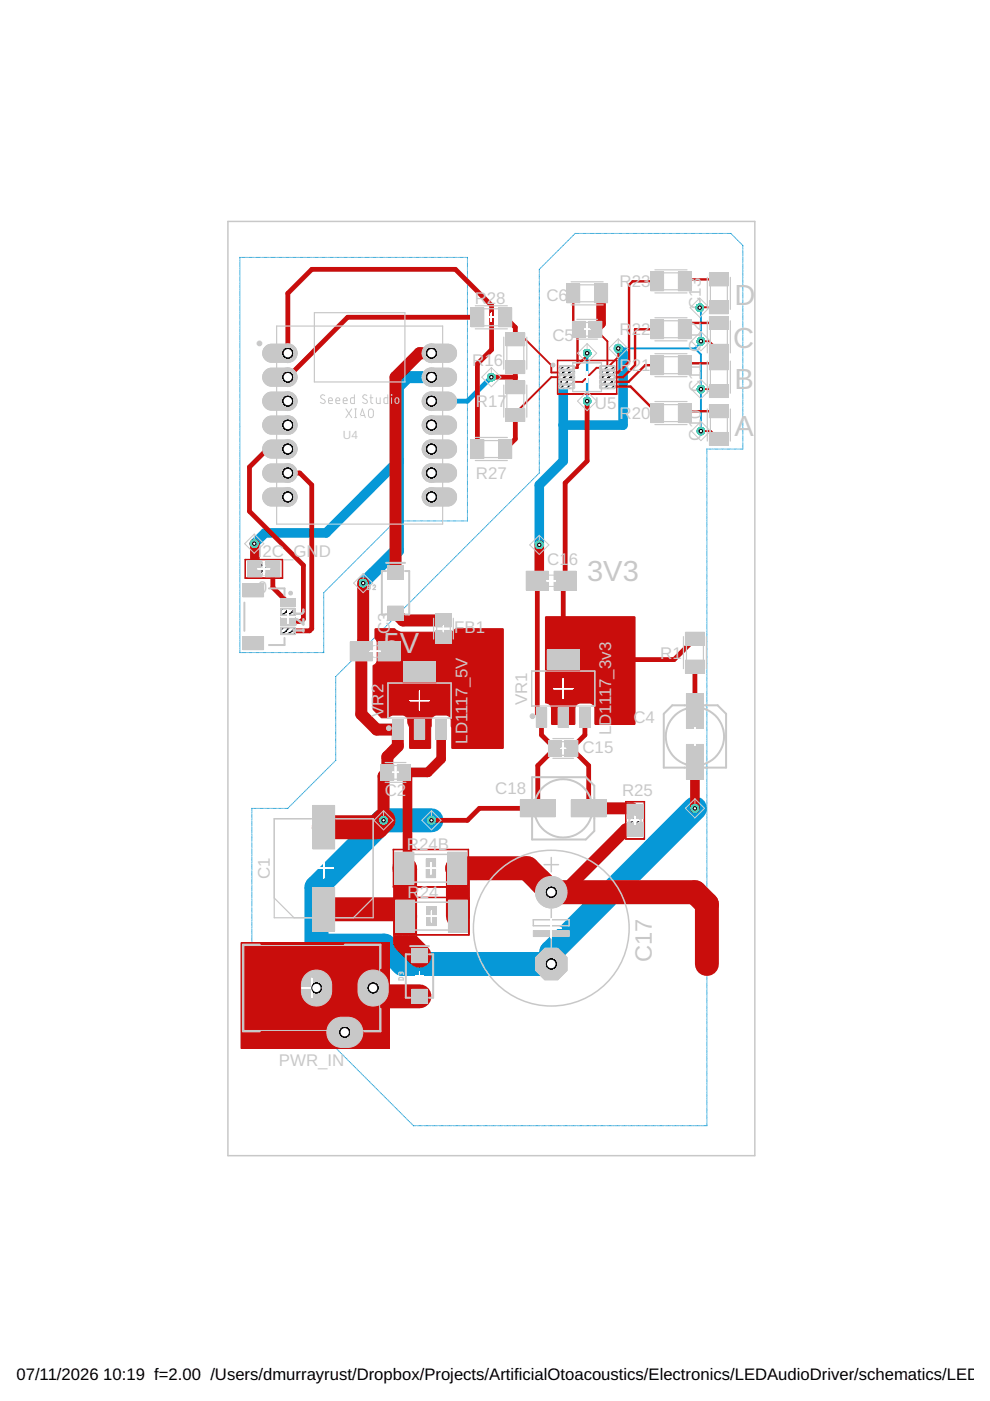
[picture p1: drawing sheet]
<svg xmlns="http://www.w3.org/2000/svg" width="210mm" height="297mm" viewBox="0 0 210 297" stroke-linecap="round" stroke-linejoin="round" font-family="sans-serif">
<defs><g id="words">
<g font-size="6.2" fill="#c8c8c8">
<text x="155.7" y="64.7">D</text>
<text x="155.5" y="73.9">C</text>
<text x="155.7" y="82.5">B</text>
<text x="155.7" y="92.4">A</text>
<text x="124.5" y="123.1">3V3</text>
<text x="81.3" y="138.4">5</text>
<text x="84.8" y="138.4">V</text>
</g>
<text font-size="5" fill="#c8c8c8" x="138.2" y="204" transform="rotate(-90 138.2 204)">C17</text>
<g font-size="3.6" fill="#c8c8c8">
<text x="100.6" y="64.5">R28</text>
<text x="115.9" y="63.7">C6</text>
<text x="131.4" y="60.9">R</text>
<text x="133.9" y="60.9">23</text>
<text x="148.6" y="65.5" transform="rotate(-90 148.6 65.5)">C13</text>
<text x="131.4" y="71.1">R</text>
<text x="133.9" y="71.1">22</text>
<text x="100.1" y="77.7">R16</text>
<text x="117.1" y="72.4">C5</text>
<text x="148.6" y="74.7" transform="rotate(-90 148.6 74.7)">C12</text>
<text x="131.4" y="78.7">R21</text>
<text x="148.6" y="83.1" transform="rotate(-90 148.6 83.1)">C11</text>
<text x="100.9" y="86.3">R17</text>
<text x="126.1" y="86.7">U5</text>
<text x="131.4" y="88.9">R20</text>
<text x="148.6" y="93.4" transform="rotate(-90 148.6 93.4)">C10</text>
<text x="100.9" y="101.6">R27</text>
<text x="54.7" y="118.1">I2C_GND</text>
<text x="116" y="119.9">C1</text>
<text x="120.6" y="119.9">6</text>
<text x="54.7" y="125.7">0</text>
<text x="82.6" y="134.4" transform="rotate(-90 82.6 134.4)">C3</text>
<text x="96.3" y="134.3">FB1</text>
<text x="140" y="139.6">R1</text>
<text x="111.8" y="149.5" transform="rotate(-90 111.8 149.5)">VR1</text>
<text x="81.3" y="152" transform="rotate(-90 81.3 152)">VR2</text>
<text x="129.6" y="155.9" transform="rotate(-90 129.6 155.9)">LD1117_3v3</text>
<text x="134.3" y="153.2">C4</text>
<text x="99.1" y="157.7" transform="rotate(-90 99.1 157.7)">LD1117_5V</text>
<text x="123.5" y="159.7">C15</text>
<text x="81.6" y="168.8">C2</text>
<text x="105" y="168.4">C18</text>
<text x="131.9" y="168.8">R25</text>
<text x="86.3" y="180.3">R24B</text>
<text x="57.2" y="186.4" transform="rotate(-90 57.2 186.4)">C1</text>
<text x="86.4" y="190.4">R24</text>
<text x="59.1" y="226">PWR_IN</text>
</g>
<g font-size="3.5">
<text x="3.5" y="292.5">07/11/2026</text>
<text x="21.9" y="292.5">10:19 f=2.00 /Users/dmurrayrust/Dropbox/Projects/ArtificialOtoacoustics/Electronics/LEDAudioDriver/schematics/LED P</text>
</g>
<text font-size="2.5" fill="#c8c8c8" x="72.7" y="93.2">U4</text>
</g></defs>
<g fill="none" stroke="#fff" stroke-width=".21">
<path d="M141.8 59.6h1M142.3 59.1v1.1M103.3 67.3h1.8M104.2 66.4v1.7M108.4 74.9h1.7M109.3 74v1.8M123.4 80h2.2M123.9 69.8h1.2M124 62.2h1M124.5 61.7v1M124.5 69.3v1.1M124.5 78.8v2.3"/>
<path d="M141.8 69.8h1M141.8 77.4h1M142.3 69.3v1M142.3 76.9v1M151.6 80h1.7M151.6 71.4h1.7M151.6 62.2h1.7M152.4 61.3v1.8M152.4 70.6v1.7M152.4 79.1v1.7M74.2 90.1h4.1M76.2 88.1v4.1"/>
<path d="M103.3 95.2h1.8M104.2 94.3v1.8M108.4 85h1.7M109.3 84.2v1.7M141.8 87.6h1M142.3 87.1v1M151.6 90.1h1.7M152.4 89.3v1.7M55.9 119.4v2.4M54.7 120.6h2.5M59.6 130.7h2.8M61 129.3v2.9"/>
<path d="M78.5 138.1h2.1M79.5 137v2.2M82.9 125.7h1.9M83.9 124.7v1.9M93.4 133.3h1.2M94 132.7v1.2M116 123.1h1.8M116.9 122.2v1.8M146.5 138.4h1.7M147.3 137.5v1.7M86.9 148.5h4.1M88.9 146.5v4.1"/>
<path d="M117.4 146h4M118.9 158.7h1M119.4 144v4M119.4 158.2v1M145.5 156.1h3.7M147.3 154.3v3.7M83.2 163.8h1.3M83.9 163.1v1.3M118 171.4h2.8M119.4 170v2.7M133.8 173.9h1.7M134.6 173.1v1.7"/>
<path d="M66.6 184.1h4.1M68.6 182.1v4M90.1 184.1h2.4M90.3 194.2h2.4M91.4 182.9v2.4M91.5 193v2.4M114.9 196.8h4M116.9 194.8v4M64.1 209.5h4M66.1 207.4v4.1M88.1 206.9h1.7M88.9 206.1v1.7"/>
</g>
<g fill="#fff" stroke="#000" stroke-width=".21">
<circle cx="116.9" cy="204.4" r="1.02"/>
<circle cx="116.9" cy="189.2" r="1.02"/>
</g>
<g fill="none" stroke="#fff" stroke-width=".21">
<path d="M123.9 69.8h1.2M124 62.2h1M124.5 61.7v1M124.5 69.3v1.1M55.9 119.4v2.4M54.7 120.6h2.5M59.6 130.7h2.8M61 129.3v2.9M78.5 138.1h2.1M79.5 137v2.2M82.9 125.7h1.9M83.9 124.7v1.9"/>
<path d="M93.4 133.3h1.2M94 132.7v1.2M145.5 156.1h3.7M147.3 154.3v3.7M83.2 163.8h1.3M83.9 163.1v1.3M118 171.4h2.8M119.4 170v2.7M64.1 209.5h4M66.1 207.4v4.1"/>
</g>
<g fill="#fff" stroke="#000" stroke-width=".21">
<circle cx="79.1" cy="209.5" r=".99"/>
<circle cx="67.1" cy="209.5" r=".99"/>
<circle cx="73.1" cy="218.9" r=".99"/>
</g>
<g fill="none" stroke="#fff" stroke-width=".21">
<path d="M141.8 59.6h1M142.3 59.1v1.1M103.3 67.3h1.8M104.2 66.4v1.7M108.4 74.9h1.7M109.3 74v1.8M141.8 77.4h1M141.8 69.8h1M142.3 69.3v1M142.3 76.9v1M74.2 90.1h4.1M76.2 88.1v4.1"/>
<path d="M103.3 95.2h1.8M104.2 94.3v1.8M108.4 85h1.7M109.3 84.2v1.7M141.8 87.6h1M142.3 87.1v1M146.5 138.4h1.7M147.3 137.5v1.7M133.8 173.9h1.7M134.6 173.1v1.7M90.1 184.1h2.4M90.3 194.2h2.4"/>
<path d="M91.4 182.9v2.4M91.5 193v2.4"/>
</g>
<g fill="#fff" stroke="#000" stroke-width=".21">
<circle cx="61" cy="74.9" r=".99"/>
<circle cx="61" cy="80" r=".99"/>
<circle cx="61" cy="85" r=".99"/>
<circle cx="61" cy="90.1" r=".99"/>
<circle cx="61" cy="95.2" r=".99"/>
<circle cx="61" cy="100.3" r=".99"/>
<circle cx="61" cy="105.4" r=".99"/>
<circle cx="91.5" cy="105.4" r=".99"/>
<circle cx="91.5" cy="100.3" r=".99"/>
<circle cx="91.5" cy="95.2" r=".99"/>
<circle cx="91.5" cy="90.1" r=".99"/>
<circle cx="91.5" cy="85" r=".99"/>
<circle cx="91.5" cy="80" r=".99"/>
<circle cx="91.5" cy="74.9" r=".99"/>
</g>
<path d="M123.4 80h2.2M124.5 78.8v2.3M86.9 148.5h4.1M88.9 146.5v4.1M117.4 146h4M119.4 144v4M88.1 206.9h1.7M88.9 206.1v1.7" fill="none" stroke="#fff" stroke-width=".21"/>
<circle cx="131.1" cy="73.9" r=".76" fill="#3ddc97" stroke="#3ddc97" stroke-width=".21"/>
<circle cx="131.1" cy="73.9" r=".36" fill="#fff" stroke="#000" stroke-width=".21"/>
<circle cx="148.4" cy="65.2" r=".76" fill="#3ddc97" stroke="#3ddc97" stroke-width=".21"/>
<circle cx="148.4" cy="65.2" r=".36" fill="#fff" stroke="#000" stroke-width=".21"/>
<circle cx="148.6" cy="91.4" r=".76" fill="#3ddc97" stroke="#3ddc97" stroke-width=".21"/>
<circle cx="148.6" cy="91.4" r=".36" fill="#fff" stroke="#000" stroke-width=".21"/>
<circle cx="148.6" cy="82.5" r=".76" fill="#3ddc97" stroke="#3ddc97" stroke-width=".21"/>
<circle cx="148.6" cy="82.5" r=".36" fill="#fff" stroke="#000" stroke-width=".21"/>
<circle cx="148.6" cy="72.3" r=".76" fill="#3ddc97" stroke="#3ddc97" stroke-width=".21"/>
<circle cx="148.6" cy="72.3" r=".36" fill="#fff" stroke="#000" stroke-width=".21"/>
<circle cx="91.5" cy="173.9" r=".76" fill="#3ddc97" stroke="#3ddc97" stroke-width=".21"/>
<circle cx="91.5" cy="173.9" r=".36" fill="#fff" stroke="#000" stroke-width=".21"/>
<circle cx="147.3" cy="171.4" r=".76" fill="#3ddc97" stroke="#3ddc97" stroke-width=".21"/>
<circle cx="147.3" cy="171.4" r=".36" fill="#fff" stroke="#000" stroke-width=".21"/>
<circle cx="81.3" cy="173.9" r=".76" fill="#3ddc97" stroke="#3ddc97" stroke-width=".21"/>
<circle cx="81.3" cy="173.9" r=".36" fill="#fff" stroke="#000" stroke-width=".21"/>
<circle cx="114.3" cy="115.5" r=".76" fill="#3ddc97" stroke="#3ddc97" stroke-width=".21"/>
<circle cx="114.3" cy="115.5" r=".36" fill="#fff" stroke="#000" stroke-width=".21"/>
<circle cx="77" cy="123.6" r=".76" fill="#3ddc97" stroke="#3ddc97" stroke-width=".21"/>
<circle cx="77" cy="123.6" r=".36" fill="#fff" stroke="#000" stroke-width=".21"/>
<circle cx="53.9" cy="115.3" r=".76" fill="#3ddc97" stroke="#3ddc97" stroke-width=".21"/>
<circle cx="53.9" cy="115.3" r=".36" fill="#fff" stroke="#000" stroke-width=".21"/>
<circle cx="124.5" cy="74.9" r=".76" fill="#3ddc97" stroke="#3ddc97" stroke-width=".21"/>
<circle cx="124.5" cy="74.9" r=".36" fill="#fff" stroke="#000" stroke-width=".21"/>
<circle cx="124.5" cy="85" r=".76" fill="#3ddc97" stroke="#3ddc97" stroke-width=".21"/>
<circle cx="124.5" cy="85" r=".36" fill="#fff" stroke="#000" stroke-width=".21"/>
<circle cx="104.2" cy="80" r=".76" fill="#3ddc97" stroke="#3ddc97" stroke-width=".21"/>
<circle cx="104.2" cy="80" r=".36" fill="#fff" stroke="#000" stroke-width=".21"/>
<g fill="none" stroke="#fff" stroke-width=".21">
<path d="M141.8 59.6h1M142.3 59.1v1.1M103.3 67.3h1.8M104.2 66.4v1.7M108.4 74.9h1.7M109.3 74v1.8M123.4 80h2.2M123.9 69.8h1.2M124 62.2h1M124.5 61.7v1M124.5 69.3v1.1M124.5 78.8v2.3"/>
<path d="M141.8 69.8h1M141.8 77.4h1M142.3 69.3v1M142.3 76.9v1M151.6 80h1.7M151.6 71.4h1.7M151.6 62.2h1.7M152.4 61.3v1.8M152.4 70.6v1.7M152.4 79.1v1.7M74.2 90.1h4.1M76.2 88.1v4.1"/>
<path d="M103.3 95.2h1.8M104.2 94.3v1.8M108.4 85h1.7M109.3 84.2v1.7M141.8 87.6h1M142.3 87.1v1M151.6 90.1h1.7M152.4 89.3v1.7M55.9 119.4v2.4M54.7 120.6h2.5M59.6 130.7h2.8M61 129.3v2.9"/>
<path d="M78.5 138.1h2.1M79.5 137v2.2M82.9 125.7h1.9M83.9 124.7v1.9M93.4 133.3h1.2M94 132.7v1.2M116 123.1h1.8M116.9 122.2v1.8M146.5 138.4h1.7M147.3 137.5v1.7M86.9 148.5h4.1M88.9 146.5v4.1"/>
<path d="M117.4 146h4M118.9 158.7h1M119.4 144v4M119.4 158.2v1M145.5 156.1h3.7M147.3 154.3v3.7M83.2 163.8h1.3M83.9 163.1v1.3M118 171.4h2.8M119.4 170v2.7M133.8 173.9h1.7M134.6 173.1v1.7"/>
<path d="M66.6 184.1h4.1M68.6 182.1v4M90.1 184.1h2.4M90.3 194.2h2.4M91.4 182.9v2.4M91.5 193v2.4M114.9 196.8h4M116.9 194.8v4M64.1 209.5h4M66.1 207.4v4.1M88.1 206.9h1.7M88.9 206.1v1.7"/>
</g>
<g fill="#fff" stroke="#000" stroke-width=".21">
<circle cx="116.9" cy="204.4" r="1.02"/>
<circle cx="116.9" cy="189.2" r="1.02"/>
</g>
<g fill="none" stroke="#fff" stroke-width=".21">
<path d="M123.9 69.8h1.2M124 62.2h1M124.5 61.7v1M124.5 69.3v1.1M55.9 119.4v2.4M54.7 120.6h2.5M59.6 130.7h2.8M61 129.3v2.9M78.5 138.1h2.1M79.5 137v2.2M82.9 125.7h1.9M83.9 124.7v1.9"/>
<path d="M93.4 133.3h1.2M94 132.7v1.2M145.5 156.1h3.7M147.3 154.3v3.7M83.2 163.8h1.3M83.9 163.1v1.3M118 171.4h2.8M119.4 170v2.7M64.1 209.5h4M66.1 207.4v4.1"/>
</g>
<g fill="#fff" stroke="#000" stroke-width=".21">
<circle cx="79.1" cy="209.5" r=".99"/>
<circle cx="67.1" cy="209.5" r=".99"/>
<circle cx="73.1" cy="218.9" r=".99"/>
</g>
<g fill="none" stroke="#fff" stroke-width=".21">
<path d="M141.8 59.6h1M142.3 59.1v1.1M103.3 67.3h1.8M104.2 66.4v1.7M108.4 74.9h1.7M109.3 74v1.8M141.8 77.4h1M141.8 69.8h1M142.3 69.3v1M142.3 76.9v1M74.2 90.1h4.1M76.2 88.1v4.1"/>
<path d="M103.3 95.2h1.8M104.2 94.3v1.8M108.4 85h1.7M109.3 84.2v1.7M141.8 87.6h1M142.3 87.1v1M146.5 138.4h1.7M147.3 137.5v1.7M133.8 173.9h1.7M134.6 173.1v1.7M90.1 184.1h2.4M90.3 194.2h2.4"/>
<path d="M91.4 182.9v2.4M91.5 193v2.4"/>
</g>
<g fill="#fff" stroke="#000" stroke-width=".21">
<circle cx="61" cy="74.9" r=".99"/>
<circle cx="61" cy="80" r=".99"/>
<circle cx="61" cy="85" r=".99"/>
<circle cx="61" cy="90.1" r=".99"/>
<circle cx="61" cy="95.2" r=".99"/>
<circle cx="61" cy="100.3" r=".99"/>
<circle cx="61" cy="105.4" r=".99"/>
<circle cx="91.5" cy="105.4" r=".99"/>
<circle cx="91.5" cy="100.3" r=".99"/>
<circle cx="91.5" cy="95.2" r=".99"/>
<circle cx="91.5" cy="90.1" r=".99"/>
<circle cx="91.5" cy="85" r=".99"/>
<circle cx="91.5" cy="80" r=".99"/>
<circle cx="91.5" cy="74.9" r=".99"/>
</g>
<path d="M123.4 80h2.2M124.5 78.8v2.3M86.9 148.5h4.1M88.9 146.5v4.1M117.4 146h4M119.4 144v4M88.1 206.9h1.7M88.9 206.1v1.7" fill="none" stroke="#fff" stroke-width=".21"/>
<circle cx="131.1" cy="73.9" r=".76" fill="#3ddc97" stroke="#3ddc97" stroke-width=".21"/>
<circle cx="131.1" cy="73.9" r=".36" fill="#fff" stroke="#000" stroke-width=".21"/>
<circle cx="148.4" cy="65.2" r=".76" fill="#3ddc97" stroke="#3ddc97" stroke-width=".21"/>
<circle cx="148.4" cy="65.2" r=".36" fill="#fff" stroke="#000" stroke-width=".21"/>
<circle cx="148.6" cy="91.4" r=".76" fill="#3ddc97" stroke="#3ddc97" stroke-width=".21"/>
<circle cx="148.6" cy="91.4" r=".36" fill="#fff" stroke="#000" stroke-width=".21"/>
<circle cx="148.6" cy="82.5" r=".76" fill="#3ddc97" stroke="#3ddc97" stroke-width=".21"/>
<circle cx="148.6" cy="82.5" r=".36" fill="#fff" stroke="#000" stroke-width=".21"/>
<circle cx="148.6" cy="72.3" r=".76" fill="#3ddc97" stroke="#3ddc97" stroke-width=".21"/>
<circle cx="148.6" cy="72.3" r=".36" fill="#fff" stroke="#000" stroke-width=".21"/>
<circle cx="91.5" cy="173.9" r=".76" fill="#3ddc97" stroke="#3ddc97" stroke-width=".21"/>
<circle cx="91.5" cy="173.9" r=".36" fill="#fff" stroke="#000" stroke-width=".21"/>
<circle cx="147.3" cy="171.4" r=".76" fill="#3ddc97" stroke="#3ddc97" stroke-width=".21"/>
<circle cx="147.3" cy="171.4" r=".36" fill="#fff" stroke="#000" stroke-width=".21"/>
<circle cx="81.3" cy="173.9" r=".76" fill="#3ddc97" stroke="#3ddc97" stroke-width=".21"/>
<circle cx="81.3" cy="173.9" r=".36" fill="#fff" stroke="#000" stroke-width=".21"/>
<circle cx="114.3" cy="115.5" r=".76" fill="#3ddc97" stroke="#3ddc97" stroke-width=".21"/>
<circle cx="114.3" cy="115.5" r=".36" fill="#fff" stroke="#000" stroke-width=".21"/>
<circle cx="77" cy="123.6" r=".76" fill="#3ddc97" stroke="#3ddc97" stroke-width=".21"/>
<circle cx="77" cy="123.6" r=".36" fill="#fff" stroke="#000" stroke-width=".21"/>
<circle cx="53.9" cy="115.3" r=".76" fill="#3ddc97" stroke="#3ddc97" stroke-width=".21"/>
<circle cx="53.9" cy="115.3" r=".36" fill="#fff" stroke="#000" stroke-width=".21"/>
<circle cx="124.5" cy="74.9" r=".76" fill="#3ddc97" stroke="#3ddc97" stroke-width=".21"/>
<circle cx="124.5" cy="74.9" r=".36" fill="#fff" stroke="#000" stroke-width=".21"/>
<circle cx="124.5" cy="85" r=".76" fill="#3ddc97" stroke="#3ddc97" stroke-width=".21"/>
<circle cx="124.5" cy="85" r=".36" fill="#fff" stroke="#000" stroke-width=".21"/>
<circle cx="104.2" cy="80" r=".76" fill="#3ddc97" stroke="#3ddc97" stroke-width=".21"/>
<circle cx="104.2" cy="80" r=".36" fill="#fff" stroke="#000" stroke-width=".21"/>
<g fill="none" stroke="#fff" stroke-width=".21">
<path d="M141.8 59.6h1M142.3 59.1v1.1M103.3 67.3h1.8M104.2 66.4v1.7M108.4 74.9h1.7M109.3 74v1.8M123.4 80h2.2M123.9 69.8h1.2M124 62.2h1M124.5 61.7v1M124.5 69.3v1.1M124.5 78.8v2.3"/>
<path d="M141.8 69.8h1M141.8 77.4h1M142.3 69.3v1M142.3 76.9v1M151.6 80h1.7M151.6 71.4h1.7M151.6 62.2h1.7M152.4 61.3v1.8M152.4 70.6v1.7M152.4 79.1v1.7M74.2 90.1h4.1M76.2 88.1v4.1"/>
<path d="M103.3 95.2h1.8M104.2 94.3v1.8M108.4 85h1.7M109.3 84.2v1.7M141.8 87.6h1M142.3 87.1v1M151.6 90.1h1.7M152.4 89.3v1.7M55.9 119.4v2.4M54.7 120.6h2.5M59.6 130.7h2.8M61 129.3v2.9"/>
<path d="M78.5 138.1h2.1M79.5 137v2.2M82.9 125.7h1.9M83.9 124.7v1.9M93.4 133.3h1.2M94 132.7v1.2M116 123.1h1.8M116.9 122.2v1.8M146.5 138.4h1.7M147.3 137.5v1.7M86.9 148.5h4.1M88.9 146.5v4.1"/>
<path d="M117.4 146h4M118.9 158.7h1M119.4 144v4M119.4 158.2v1M145.5 156.1h3.7M147.3 154.3v3.7M83.2 163.8h1.3M83.9 163.1v1.3M118 171.4h2.8M119.4 170v2.7M133.8 173.9h1.7M134.6 173.1v1.7"/>
<path d="M66.6 184.1h4.1M68.6 182.1v4M90.1 184.1h2.4M90.3 194.2h2.4M91.4 182.9v2.4M91.5 193v2.4M114.9 196.8h4M116.9 194.8v4M64.1 209.5h4M66.1 207.4v4.1M88.1 206.9h1.7M88.9 206.1v1.7"/>
</g>
<g fill="#fff" stroke="#000" stroke-width=".21">
<circle cx="116.9" cy="204.4" r="1.02"/>
<circle cx="116.9" cy="189.2" r="1.02"/>
</g>
<g fill="none" stroke="#fff" stroke-width=".21">
<path d="M123.9 69.8h1.2M124 62.2h1M124.5 61.7v1M124.5 69.3v1.1M55.9 119.4v2.4M54.7 120.6h2.5M59.6 130.7h2.8M61 129.3v2.9M78.5 138.1h2.1M79.5 137v2.2M82.9 125.7h1.9M83.9 124.7v1.9"/>
<path d="M93.4 133.3h1.2M94 132.7v1.2M145.5 156.1h3.7M147.3 154.3v3.7M83.2 163.8h1.3M83.9 163.1v1.3M118 171.4h2.8M119.4 170v2.7M64.1 209.5h4M66.1 207.4v4.1"/>
</g>
<g fill="#fff" stroke="#000" stroke-width=".21">
<circle cx="79.1" cy="209.5" r=".99"/>
<circle cx="67.1" cy="209.5" r=".99"/>
<circle cx="73.1" cy="218.9" r=".99"/>
</g>
<g fill="none" stroke="#fff" stroke-width=".21">
<path d="M141.8 59.6h1M142.3 59.1v1.1M103.3 67.3h1.8M104.2 66.4v1.7M108.4 74.9h1.7M109.3 74v1.8M141.8 77.4h1M141.8 69.8h1M142.3 69.3v1M142.3 76.9v1M74.2 90.1h4.1M76.2 88.1v4.1"/>
<path d="M103.3 95.2h1.8M104.2 94.3v1.8M108.4 85h1.7M109.3 84.2v1.7M141.8 87.6h1M142.3 87.1v1M146.5 138.4h1.7M147.3 137.5v1.7M133.8 173.9h1.7M134.6 173.1v1.7M90.1 184.1h2.4M90.3 194.2h2.4"/>
<path d="M91.4 182.9v2.4M91.5 193v2.4"/>
</g>
<g fill="#fff" stroke="#000" stroke-width=".21">
<circle cx="61" cy="74.9" r=".99"/>
<circle cx="61" cy="80" r=".99"/>
<circle cx="61" cy="85" r=".99"/>
<circle cx="61" cy="90.1" r=".99"/>
<circle cx="61" cy="95.2" r=".99"/>
<circle cx="61" cy="100.3" r=".99"/>
<circle cx="61" cy="105.4" r=".99"/>
<circle cx="91.5" cy="105.4" r=".99"/>
<circle cx="91.5" cy="100.3" r=".99"/>
<circle cx="91.5" cy="95.2" r=".99"/>
<circle cx="91.5" cy="90.1" r=".99"/>
<circle cx="91.5" cy="85" r=".99"/>
<circle cx="91.5" cy="80" r=".99"/>
<circle cx="91.5" cy="74.9" r=".99"/>
</g>
<path d="M123.4 80h2.2M124.5 78.8v2.3M86.9 148.5h4.1M88.9 146.5v4.1M117.4 146h4M119.4 144v4M88.1 206.9h1.7M88.9 206.1v1.7" fill="none" stroke="#fff" stroke-width=".21"/>
<circle cx="131.1" cy="73.9" r=".76" fill="#3ddc97" stroke="#3ddc97" stroke-width=".21"/>
<circle cx="131.1" cy="73.9" r=".36" fill="#fff" stroke="#000" stroke-width=".21"/>
<circle cx="148.4" cy="65.2" r=".76" fill="#3ddc97" stroke="#3ddc97" stroke-width=".21"/>
<circle cx="148.4" cy="65.2" r=".36" fill="#fff" stroke="#000" stroke-width=".21"/>
<circle cx="148.6" cy="91.4" r=".76" fill="#3ddc97" stroke="#3ddc97" stroke-width=".21"/>
<circle cx="148.6" cy="91.4" r=".36" fill="#fff" stroke="#000" stroke-width=".21"/>
<circle cx="148.6" cy="82.5" r=".76" fill="#3ddc97" stroke="#3ddc97" stroke-width=".21"/>
<circle cx="148.6" cy="82.5" r=".36" fill="#fff" stroke="#000" stroke-width=".21"/>
<circle cx="148.6" cy="72.3" r=".76" fill="#3ddc97" stroke="#3ddc97" stroke-width=".21"/>
<circle cx="148.6" cy="72.3" r=".36" fill="#fff" stroke="#000" stroke-width=".21"/>
<circle cx="91.5" cy="173.9" r=".76" fill="#3ddc97" stroke="#3ddc97" stroke-width=".21"/>
<circle cx="91.5" cy="173.9" r=".36" fill="#fff" stroke="#000" stroke-width=".21"/>
<circle cx="147.3" cy="171.4" r=".76" fill="#3ddc97" stroke="#3ddc97" stroke-width=".21"/>
<circle cx="147.3" cy="171.4" r=".36" fill="#fff" stroke="#000" stroke-width=".21"/>
<circle cx="81.3" cy="173.9" r=".76" fill="#3ddc97" stroke="#3ddc97" stroke-width=".21"/>
<circle cx="81.3" cy="173.9" r=".36" fill="#fff" stroke="#000" stroke-width=".21"/>
<circle cx="114.3" cy="115.5" r=".76" fill="#3ddc97" stroke="#3ddc97" stroke-width=".21"/>
<circle cx="114.3" cy="115.5" r=".36" fill="#fff" stroke="#000" stroke-width=".21"/>
<circle cx="77" cy="123.6" r=".76" fill="#3ddc97" stroke="#3ddc97" stroke-width=".21"/>
<circle cx="77" cy="123.6" r=".36" fill="#fff" stroke="#000" stroke-width=".21"/>
<circle cx="53.9" cy="115.3" r=".76" fill="#3ddc97" stroke="#3ddc97" stroke-width=".21"/>
<circle cx="53.9" cy="115.3" r=".36" fill="#fff" stroke="#000" stroke-width=".21"/>
<circle cx="124.5" cy="74.9" r=".76" fill="#3ddc97" stroke="#3ddc97" stroke-width=".21"/>
<circle cx="124.5" cy="74.9" r=".36" fill="#fff" stroke="#000" stroke-width=".21"/>
<circle cx="124.5" cy="85" r=".76" fill="#3ddc97" stroke="#3ddc97" stroke-width=".21"/>
<circle cx="124.5" cy="85" r=".36" fill="#fff" stroke="#000" stroke-width=".21"/>
<circle cx="104.2" cy="80" r=".76" fill="#3ddc97" stroke="#3ddc97" stroke-width=".21"/>
<circle cx="104.2" cy="80" r=".36" fill="#fff" stroke="#000" stroke-width=".21"/>
<g fill="none" stroke="#fff" stroke-width=".21">
<path d="M141.8 59.6h1M142.3 59.1v1.1M103.3 67.3h1.8M104.2 66.4v1.7M108.4 74.9h1.7M109.3 74v1.8M123.4 80h2.2M123.9 69.8h1.2M124 62.2h1M124.5 61.7v1M124.5 69.3v1.1M124.5 78.8v2.3"/>
<path d="M141.8 69.8h1M141.8 77.4h1M142.3 69.3v1M142.3 76.9v1M151.6 80h1.7M151.6 71.4h1.7M151.6 62.2h1.7M152.4 61.3v1.8M152.4 70.6v1.7M152.4 79.1v1.7M74.2 90.1h4.1M76.2 88.1v4.1"/>
<path d="M103.3 95.2h1.8M104.2 94.3v1.8M108.4 85h1.7M109.3 84.2v1.7M141.8 87.6h1M142.3 87.1v1M151.6 90.1h1.7M152.4 89.3v1.7M55.9 119.4v2.4M54.7 120.6h2.5M59.6 130.7h2.8M61 129.3v2.9"/>
<path d="M78.5 138.1h2.1M79.5 137v2.2M82.9 125.7h1.9M83.9 124.7v1.9M93.4 133.3h1.2M94 132.7v1.2M116 123.1h1.8M116.9 122.2v1.8M146.5 138.4h1.7M147.3 137.5v1.7M86.9 148.5h4.1M88.9 146.5v4.1"/>
<path d="M117.4 146h4M118.9 158.7h1M119.4 144v4M119.4 158.2v1M145.5 156.1h3.7M147.3 154.3v3.7M83.2 163.8h1.3M83.9 163.1v1.3M118 171.4h2.8M119.4 170v2.7M133.8 173.9h1.7M134.6 173.1v1.7"/>
<path d="M66.6 184.1h4.1M68.6 182.1v4M90.1 184.1h2.4M90.3 194.2h2.4M91.4 182.9v2.4M91.5 193v2.4M114.9 196.8h4M116.9 194.8v4M64.1 209.5h4M66.1 207.4v4.1M88.1 206.9h1.7M88.9 206.1v1.7"/>
</g>
<g fill="#fff" stroke="#000" stroke-width=".21">
<circle cx="116.9" cy="204.4" r="1.02"/>
<circle cx="116.9" cy="189.2" r="1.02"/>
</g>
<g fill="none" stroke="#fff" stroke-width=".21">
<path d="M123.9 69.8h1.2M124 62.2h1M124.5 61.7v1M124.5 69.3v1.1M55.9 119.4v2.4M54.7 120.6h2.5M59.6 130.7h2.8M61 129.3v2.9M78.5 138.1h2.1M79.5 137v2.2M82.9 125.7h1.9M83.9 124.7v1.9"/>
<path d="M93.4 133.3h1.2M94 132.7v1.2M145.5 156.1h3.7M147.3 154.3v3.7M83.2 163.8h1.3M83.9 163.1v1.3M118 171.4h2.8M119.4 170v2.7M64.1 209.5h4M66.1 207.4v4.1"/>
</g>
<g fill="#fff" stroke="#000" stroke-width=".21">
<circle cx="79.1" cy="209.5" r=".99"/>
<circle cx="67.1" cy="209.5" r=".99"/>
<circle cx="73.1" cy="218.9" r=".99"/>
</g>
<g fill="none" stroke="#fff" stroke-width=".21">
<path d="M141.8 59.6h1M142.3 59.1v1.1M103.3 67.3h1.8M104.2 66.4v1.7M108.4 74.9h1.7M109.3 74v1.8M141.8 77.4h1M141.8 69.8h1M142.3 69.3v1M142.3 76.9v1M74.2 90.1h4.1M76.2 88.1v4.1"/>
<path d="M103.3 95.2h1.8M104.2 94.3v1.8M108.4 85h1.7M109.3 84.2v1.7M141.8 87.6h1M142.3 87.1v1M146.5 138.4h1.7M147.3 137.5v1.7M133.8 173.9h1.7M134.6 173.1v1.7M90.1 184.1h2.4M90.3 194.2h2.4"/>
<path d="M91.4 182.9v2.4M91.5 193v2.4"/>
</g>
<g fill="#fff" stroke="#000" stroke-width=".21">
<circle cx="61" cy="74.9" r=".99"/>
<circle cx="61" cy="80" r=".99"/>
<circle cx="61" cy="85" r=".99"/>
<circle cx="61" cy="90.1" r=".99"/>
<circle cx="61" cy="95.2" r=".99"/>
<circle cx="61" cy="100.3" r=".99"/>
<circle cx="61" cy="105.4" r=".99"/>
<circle cx="91.5" cy="105.4" r=".99"/>
<circle cx="91.5" cy="100.3" r=".99"/>
<circle cx="91.5" cy="95.2" r=".99"/>
<circle cx="91.5" cy="90.1" r=".99"/>
<circle cx="91.5" cy="85" r=".99"/>
<circle cx="91.5" cy="80" r=".99"/>
<circle cx="91.5" cy="74.9" r=".99"/>
</g>
<path d="M123.4 80h2.2M124.5 78.8v2.3M86.9 148.5h4.1M88.9 146.5v4.1M117.4 146h4M119.4 144v4M88.1 206.9h1.7M88.9 206.1v1.7" fill="none" stroke="#fff" stroke-width=".21"/>
<circle cx="131.1" cy="73.9" r=".76" fill="#3ddc97" stroke="#3ddc97" stroke-width=".21"/>
<circle cx="131.1" cy="73.9" r=".36" fill="#fff" stroke="#000" stroke-width=".21"/>
<circle cx="148.4" cy="65.2" r=".76" fill="#3ddc97" stroke="#3ddc97" stroke-width=".21"/>
<circle cx="148.4" cy="65.2" r=".36" fill="#fff" stroke="#000" stroke-width=".21"/>
<circle cx="148.6" cy="91.4" r=".76" fill="#3ddc97" stroke="#3ddc97" stroke-width=".21"/>
<circle cx="148.6" cy="91.4" r=".36" fill="#fff" stroke="#000" stroke-width=".21"/>
<circle cx="148.6" cy="82.5" r=".76" fill="#3ddc97" stroke="#3ddc97" stroke-width=".21"/>
<circle cx="148.6" cy="82.5" r=".36" fill="#fff" stroke="#000" stroke-width=".21"/>
<circle cx="148.6" cy="72.3" r=".76" fill="#3ddc97" stroke="#3ddc97" stroke-width=".21"/>
<circle cx="148.6" cy="72.3" r=".36" fill="#fff" stroke="#000" stroke-width=".21"/>
<circle cx="91.5" cy="173.9" r=".76" fill="#3ddc97" stroke="#3ddc97" stroke-width=".21"/>
<circle cx="91.5" cy="173.9" r=".36" fill="#fff" stroke="#000" stroke-width=".21"/>
<circle cx="147.3" cy="171.4" r=".76" fill="#3ddc97" stroke="#3ddc97" stroke-width=".21"/>
<circle cx="147.3" cy="171.4" r=".36" fill="#fff" stroke="#000" stroke-width=".21"/>
<circle cx="81.3" cy="173.9" r=".76" fill="#3ddc97" stroke="#3ddc97" stroke-width=".21"/>
<circle cx="81.3" cy="173.9" r=".36" fill="#fff" stroke="#000" stroke-width=".21"/>
<circle cx="114.3" cy="115.5" r=".76" fill="#3ddc97" stroke="#3ddc97" stroke-width=".21"/>
<circle cx="114.3" cy="115.5" r=".36" fill="#fff" stroke="#000" stroke-width=".21"/>
<circle cx="77" cy="123.6" r=".76" fill="#3ddc97" stroke="#3ddc97" stroke-width=".21"/>
<circle cx="77" cy="123.6" r=".36" fill="#fff" stroke="#000" stroke-width=".21"/>
<circle cx="53.9" cy="115.3" r=".76" fill="#3ddc97" stroke="#3ddc97" stroke-width=".21"/>
<circle cx="53.9" cy="115.3" r=".36" fill="#fff" stroke="#000" stroke-width=".21"/>
<circle cx="124.5" cy="74.9" r=".76" fill="#3ddc97" stroke="#3ddc97" stroke-width=".21"/>
<circle cx="124.5" cy="74.9" r=".36" fill="#fff" stroke="#000" stroke-width=".21"/>
<circle cx="124.5" cy="85" r=".76" fill="#3ddc97" stroke="#3ddc97" stroke-width=".21"/>
<circle cx="124.5" cy="85" r=".36" fill="#fff" stroke="#000" stroke-width=".21"/>
<circle cx="104.2" cy="80" r=".76" fill="#3ddc97" stroke="#3ddc97" stroke-width=".21"/>
<circle cx="104.2" cy="80" r=".36" fill="#fff" stroke="#000" stroke-width=".21"/>
<g fill="none" stroke="#fff" stroke-width=".21">
<path d="M141.8 59.6h1M142.3 59.1v1.1M103.3 67.3h1.8M104.2 66.4v1.7M108.4 74.9h1.7M109.3 74v1.8M123.4 80h2.2M123.9 69.8h1.2M124 62.2h1M124.5 61.7v1M124.5 69.3v1.1M124.5 78.8v2.3"/>
<path d="M141.8 69.8h1M141.8 77.4h1M142.3 69.3v1M142.3 76.9v1M151.6 80h1.7M151.6 71.4h1.7M151.6 62.2h1.7M152.4 61.3v1.8M152.4 70.6v1.7M152.4 79.1v1.7M74.2 90.1h4.1M76.2 88.1v4.1"/>
<path d="M103.3 95.2h1.8M104.2 94.3v1.8M108.4 85h1.7M109.3 84.2v1.7M141.8 87.6h1M142.3 87.1v1M151.6 90.1h1.7M152.4 89.3v1.7M55.9 119.4v2.4M54.7 120.6h2.5M59.6 130.7h2.8M61 129.3v2.9"/>
<path d="M78.5 138.1h2.1M79.5 137v2.2M82.9 125.7h1.9M83.9 124.7v1.9M93.4 133.3h1.2M94 132.7v1.2M116 123.1h1.8M116.9 122.2v1.8M146.5 138.4h1.7M147.3 137.5v1.7M86.9 148.5h4.1M88.9 146.5v4.1"/>
<path d="M117.4 146h4M118.9 158.7h1M119.4 144v4M119.4 158.2v1M145.5 156.1h3.7M147.3 154.3v3.7M83.2 163.8h1.3M83.9 163.1v1.3M118 171.4h2.8M119.4 170v2.7M133.8 173.9h1.7M134.6 173.1v1.7"/>
<path d="M66.6 184.1h4.1M68.6 182.1v4M90.1 184.1h2.4M90.3 194.2h2.4M91.4 182.9v2.4M91.5 193v2.4M114.9 196.8h4M116.9 194.8v4M64.1 209.5h4M66.1 207.4v4.1M88.1 206.9h1.7M88.9 206.1v1.7"/>
</g>
<g fill="#fff" stroke="#000" stroke-width=".21">
<circle cx="116.9" cy="204.4" r="1.02"/>
<circle cx="116.9" cy="189.2" r="1.02"/>
</g>
<g fill="none" stroke="#fff" stroke-width=".21">
<path d="M123.9 69.8h1.2M124 62.2h1M124.5 61.7v1M124.5 69.3v1.1M55.9 119.4v2.4M54.7 120.6h2.5M59.6 130.7h2.8M61 129.3v2.9M78.5 138.1h2.1M79.5 137v2.2M82.9 125.7h1.9M83.9 124.7v1.9"/>
<path d="M93.4 133.3h1.2M94 132.7v1.2M145.5 156.1h3.7M147.3 154.3v3.7M83.2 163.8h1.3M83.9 163.1v1.3M118 171.4h2.8M119.4 170v2.7M64.1 209.5h4M66.1 207.4v4.1"/>
</g>
<g fill="#fff" stroke="#000" stroke-width=".21">
<circle cx="79.1" cy="209.5" r=".99"/>
<circle cx="67.1" cy="209.5" r=".99"/>
<circle cx="73.1" cy="218.9" r=".99"/>
</g>
<g fill="none" stroke="#fff" stroke-width=".21">
<path d="M141.8 59.6h1M142.3 59.1v1.1M103.3 67.3h1.8M104.2 66.4v1.7M108.4 74.9h1.7M109.3 74v1.8M141.8 77.4h1M141.8 69.8h1M142.3 69.3v1M142.3 76.9v1M74.2 90.1h4.1M76.2 88.1v4.1"/>
<path d="M103.3 95.2h1.8M104.2 94.3v1.8M108.4 85h1.7M109.3 84.2v1.7M141.8 87.6h1M142.3 87.1v1M146.5 138.4h1.7M147.3 137.5v1.7M133.8 173.9h1.7M134.6 173.1v1.7M90.1 184.1h2.4M90.3 194.2h2.4"/>
<path d="M91.4 182.9v2.4M91.5 193v2.4"/>
</g>
<g fill="#fff" stroke="#000" stroke-width=".21">
<circle cx="61" cy="74.9" r=".99"/>
<circle cx="61" cy="80" r=".99"/>
<circle cx="61" cy="85" r=".99"/>
<circle cx="61" cy="90.1" r=".99"/>
<circle cx="61" cy="95.2" r=".99"/>
<circle cx="61" cy="100.3" r=".99"/>
<circle cx="61" cy="105.4" r=".99"/>
<circle cx="91.5" cy="105.4" r=".99"/>
<circle cx="91.5" cy="100.3" r=".99"/>
<circle cx="91.5" cy="95.2" r=".99"/>
<circle cx="91.5" cy="90.1" r=".99"/>
<circle cx="91.5" cy="85" r=".99"/>
<circle cx="91.5" cy="80" r=".99"/>
<circle cx="91.5" cy="74.9" r=".99"/>
</g>
<path d="M123.4 80h2.2M124.5 78.8v2.3M86.9 148.5h4.1M88.9 146.5v4.1M117.4 146h4M119.4 144v4M88.1 206.9h1.7M88.9 206.1v1.7" fill="none" stroke="#fff" stroke-width=".21"/>
<circle cx="131.1" cy="73.9" r=".76" fill="#3ddc97" stroke="#3ddc97" stroke-width=".21"/>
<circle cx="131.1" cy="73.9" r=".36" fill="#fff" stroke="#000" stroke-width=".21"/>
<circle cx="148.4" cy="65.2" r=".76" fill="#3ddc97" stroke="#3ddc97" stroke-width=".21"/>
<circle cx="148.4" cy="65.2" r=".36" fill="#fff" stroke="#000" stroke-width=".21"/>
<circle cx="148.6" cy="91.4" r=".76" fill="#3ddc97" stroke="#3ddc97" stroke-width=".21"/>
<circle cx="148.6" cy="91.4" r=".36" fill="#fff" stroke="#000" stroke-width=".21"/>
<circle cx="148.6" cy="82.5" r=".76" fill="#3ddc97" stroke="#3ddc97" stroke-width=".21"/>
<circle cx="148.6" cy="82.5" r=".36" fill="#fff" stroke="#000" stroke-width=".21"/>
<circle cx="148.6" cy="72.3" r=".76" fill="#3ddc97" stroke="#3ddc97" stroke-width=".21"/>
<circle cx="148.6" cy="72.3" r=".36" fill="#fff" stroke="#000" stroke-width=".21"/>
<circle cx="91.5" cy="173.9" r=".76" fill="#3ddc97" stroke="#3ddc97" stroke-width=".21"/>
<circle cx="91.5" cy="173.9" r=".36" fill="#fff" stroke="#000" stroke-width=".21"/>
<circle cx="147.3" cy="171.4" r=".76" fill="#3ddc97" stroke="#3ddc97" stroke-width=".21"/>
<circle cx="147.3" cy="171.4" r=".36" fill="#fff" stroke="#000" stroke-width=".21"/>
<circle cx="81.3" cy="173.9" r=".76" fill="#3ddc97" stroke="#3ddc97" stroke-width=".21"/>
<circle cx="81.3" cy="173.9" r=".36" fill="#fff" stroke="#000" stroke-width=".21"/>
<circle cx="114.3" cy="115.5" r=".76" fill="#3ddc97" stroke="#3ddc97" stroke-width=".21"/>
<circle cx="114.3" cy="115.5" r=".36" fill="#fff" stroke="#000" stroke-width=".21"/>
<circle cx="77" cy="123.6" r=".76" fill="#3ddc97" stroke="#3ddc97" stroke-width=".21"/>
<circle cx="77" cy="123.6" r=".36" fill="#fff" stroke="#000" stroke-width=".21"/>
<circle cx="53.9" cy="115.3" r=".76" fill="#3ddc97" stroke="#3ddc97" stroke-width=".21"/>
<circle cx="53.9" cy="115.3" r=".36" fill="#fff" stroke="#000" stroke-width=".21"/>
<circle cx="124.5" cy="74.9" r=".76" fill="#3ddc97" stroke="#3ddc97" stroke-width=".21"/>
<circle cx="124.5" cy="74.9" r=".36" fill="#fff" stroke="#000" stroke-width=".21"/>
<circle cx="124.5" cy="85" r=".76" fill="#3ddc97" stroke="#3ddc97" stroke-width=".21"/>
<circle cx="124.5" cy="85" r=".36" fill="#fff" stroke="#000" stroke-width=".21"/>
<circle cx="104.2" cy="80" r=".76" fill="#3ddc97" stroke="#3ddc97" stroke-width=".21"/>
<circle cx="104.2" cy="80" r=".36" fill="#fff" stroke="#000" stroke-width=".21"/>
<g fill="none" stroke="#fff" stroke-width=".21">
<path d="M141.8 59.6h1M142.3 59.1v1.1M103.3 67.3h1.8M104.2 66.4v1.7M108.4 74.9h1.7M109.3 74v1.8M123.4 80h2.2M123.9 69.8h1.2M124 62.2h1M124.5 61.7v1M124.5 69.3v1.1M124.5 78.8v2.3"/>
<path d="M141.8 69.8h1M141.8 77.4h1M142.3 69.3v1M142.3 76.9v1M151.6 80h1.7M151.6 71.4h1.7M151.6 62.2h1.7M152.4 61.3v1.8M152.4 70.6v1.7M152.4 79.1v1.7M74.2 90.1h4.1M76.2 88.1v4.1"/>
<path d="M103.3 95.2h1.8M104.2 94.3v1.8M108.4 85h1.7M109.3 84.2v1.7M141.8 87.6h1M142.3 87.1v1M151.6 90.1h1.7M152.4 89.3v1.7M55.9 119.4v2.4M54.7 120.6h2.5M59.6 130.7h2.8M61 129.3v2.9"/>
<path d="M78.5 138.1h2.1M79.5 137v2.2M82.9 125.7h1.9M83.9 124.7v1.9M93.4 133.3h1.2M94 132.7v1.2M116 123.1h1.8M116.9 122.2v1.8M146.5 138.4h1.7M147.3 137.5v1.7M86.9 148.5h4.1M88.9 146.5v4.1"/>
<path d="M117.4 146h4M118.9 158.7h1M119.4 144v4M119.4 158.2v1M145.5 156.1h3.7M147.3 154.3v3.7M83.2 163.8h1.3M83.9 163.1v1.3M118 171.4h2.8M119.4 170v2.7M133.8 173.9h1.7M134.6 173.1v1.7"/>
<path d="M66.6 184.1h4.1M68.6 182.1v4M90.1 184.1h2.4M90.3 194.2h2.4M91.4 182.9v2.4M91.5 193v2.4M114.9 196.8h4M116.9 194.8v4M64.1 209.5h4M66.1 207.4v4.1M88.1 206.9h1.7M88.9 206.1v1.7"/>
</g>
<g fill="#fff" stroke="#000" stroke-width=".21">
<circle cx="116.9" cy="204.4" r="1.02"/>
<circle cx="116.9" cy="189.2" r="1.02"/>
</g>
<g fill="none" stroke="#fff" stroke-width=".21">
<path d="M123.9 69.8h1.2M124 62.2h1M124.5 61.7v1M124.5 69.3v1.1M55.9 119.4v2.4M54.7 120.6h2.5M59.6 130.7h2.8M61 129.3v2.9M78.5 138.1h2.1M79.5 137v2.2M82.9 125.7h1.9M83.9 124.7v1.9"/>
<path d="M93.4 133.3h1.2M94 132.7v1.2M145.5 156.1h3.7M147.3 154.3v3.7M83.2 163.8h1.3M83.9 163.1v1.3M118 171.4h2.8M119.4 170v2.7M64.1 209.5h4M66.1 207.4v4.1"/>
</g>
<g fill="#fff" stroke="#000" stroke-width=".21">
<circle cx="79.1" cy="209.5" r=".99"/>
<circle cx="67.1" cy="209.5" r=".99"/>
<circle cx="73.1" cy="218.9" r=".99"/>
</g>
<g fill="none" stroke="#fff" stroke-width=".21">
<path d="M141.8 59.6h1M142.3 59.1v1.1M103.3 67.3h1.8M104.2 66.4v1.7M108.4 74.9h1.7M109.3 74v1.8M141.8 77.4h1M141.8 69.8h1M142.3 69.3v1M142.3 76.9v1M74.2 90.1h4.1M76.2 88.1v4.1"/>
<path d="M103.3 95.2h1.8M104.2 94.3v1.8M108.4 85h1.7M109.3 84.2v1.7M141.8 87.6h1M142.3 87.1v1M146.5 138.4h1.7M147.3 137.5v1.7M133.8 173.9h1.7M134.6 173.1v1.7M90.1 184.1h2.4M90.3 194.2h2.4"/>
<path d="M91.4 182.9v2.4M91.5 193v2.4"/>
</g>
<g fill="#fff" stroke="#000" stroke-width=".21">
<circle cx="61" cy="74.9" r=".99"/>
<circle cx="61" cy="80" r=".99"/>
<circle cx="61" cy="85" r=".99"/>
<circle cx="61" cy="90.1" r=".99"/>
<circle cx="61" cy="95.2" r=".99"/>
<circle cx="61" cy="100.3" r=".99"/>
<circle cx="61" cy="105.4" r=".99"/>
<circle cx="91.5" cy="105.4" r=".99"/>
<circle cx="91.5" cy="100.3" r=".99"/>
<circle cx="91.5" cy="95.2" r=".99"/>
<circle cx="91.5" cy="90.1" r=".99"/>
<circle cx="91.5" cy="85" r=".99"/>
<circle cx="91.5" cy="80" r=".99"/>
<circle cx="91.5" cy="74.9" r=".99"/>
</g>
<path d="M123.4 80h2.2M124.5 78.8v2.3M86.9 148.5h4.1M88.9 146.5v4.1M117.4 146h4M119.4 144v4M88.1 206.9h1.7M88.9 206.1v1.7" fill="none" stroke="#fff" stroke-width=".21"/>
<circle cx="131.1" cy="73.9" r=".76" fill="#3ddc97" stroke="#3ddc97" stroke-width=".21"/>
<circle cx="131.1" cy="73.9" r=".36" fill="#fff" stroke="#000" stroke-width=".21"/>
<circle cx="148.4" cy="65.2" r=".76" fill="#3ddc97" stroke="#3ddc97" stroke-width=".21"/>
<circle cx="148.4" cy="65.2" r=".36" fill="#fff" stroke="#000" stroke-width=".21"/>
<circle cx="148.6" cy="91.4" r=".76" fill="#3ddc97" stroke="#3ddc97" stroke-width=".21"/>
<circle cx="148.6" cy="91.4" r=".36" fill="#fff" stroke="#000" stroke-width=".21"/>
<circle cx="148.6" cy="82.5" r=".76" fill="#3ddc97" stroke="#3ddc97" stroke-width=".21"/>
<circle cx="148.6" cy="82.5" r=".36" fill="#fff" stroke="#000" stroke-width=".21"/>
<circle cx="148.6" cy="72.3" r=".76" fill="#3ddc97" stroke="#3ddc97" stroke-width=".21"/>
<circle cx="148.6" cy="72.3" r=".36" fill="#fff" stroke="#000" stroke-width=".21"/>
<circle cx="91.5" cy="173.9" r=".76" fill="#3ddc97" stroke="#3ddc97" stroke-width=".21"/>
<circle cx="91.5" cy="173.9" r=".36" fill="#fff" stroke="#000" stroke-width=".21"/>
<circle cx="147.3" cy="171.4" r=".76" fill="#3ddc97" stroke="#3ddc97" stroke-width=".21"/>
<circle cx="147.3" cy="171.4" r=".36" fill="#fff" stroke="#000" stroke-width=".21"/>
<circle cx="81.3" cy="173.9" r=".76" fill="#3ddc97" stroke="#3ddc97" stroke-width=".21"/>
<circle cx="81.3" cy="173.9" r=".36" fill="#fff" stroke="#000" stroke-width=".21"/>
<circle cx="114.3" cy="115.5" r=".76" fill="#3ddc97" stroke="#3ddc97" stroke-width=".21"/>
<circle cx="114.3" cy="115.5" r=".36" fill="#fff" stroke="#000" stroke-width=".21"/>
<circle cx="77" cy="123.6" r=".76" fill="#3ddc97" stroke="#3ddc97" stroke-width=".21"/>
<circle cx="77" cy="123.6" r=".36" fill="#fff" stroke="#000" stroke-width=".21"/>
<circle cx="53.9" cy="115.3" r=".76" fill="#3ddc97" stroke="#3ddc97" stroke-width=".21"/>
<circle cx="53.9" cy="115.3" r=".36" fill="#fff" stroke="#000" stroke-width=".21"/>
<circle cx="124.5" cy="74.9" r=".76" fill="#3ddc97" stroke="#3ddc97" stroke-width=".21"/>
<circle cx="124.5" cy="74.9" r=".36" fill="#fff" stroke="#000" stroke-width=".21"/>
<circle cx="124.5" cy="85" r=".76" fill="#3ddc97" stroke="#3ddc97" stroke-width=".21"/>
<circle cx="124.5" cy="85" r=".36" fill="#fff" stroke="#000" stroke-width=".21"/>
<circle cx="104.2" cy="80" r=".76" fill="#3ddc97" stroke="#3ddc97" stroke-width=".21"/>
<circle cx="104.2" cy="80" r=".36" fill="#fff" stroke="#000" stroke-width=".21"/>
<g fill="none" stroke="#fff" stroke-width=".21">
<path d="M141.8 59.6h1M142.3 59.1v1.1M103.3 67.3h1.8M104.2 66.4v1.7M108.4 74.9h1.7M109.3 74v1.8M123.4 80h2.2M123.9 69.8h1.2M124 62.2h1M124.5 61.7v1M124.5 69.3v1.1M124.5 78.8v2.3"/>
<path d="M141.8 69.8h1M141.8 77.4h1M142.3 69.3v1M142.3 76.9v1M151.6 80h1.7M151.6 71.4h1.7M151.6 62.2h1.7M152.4 61.3v1.8M152.4 70.6v1.7M152.4 79.1v1.7M74.2 90.1h4.1M76.2 88.1v4.1"/>
<path d="M103.3 95.2h1.8M104.2 94.3v1.8M108.4 85h1.7M109.3 84.2v1.7M141.8 87.6h1M142.3 87.1v1M151.6 90.1h1.7M152.4 89.3v1.7M55.9 119.4v2.4M54.7 120.6h2.5M59.6 130.7h2.8M61 129.3v2.9"/>
<path d="M78.5 138.1h2.1M79.5 137v2.2M82.9 125.7h1.9M83.9 124.7v1.9M93.4 133.3h1.2M94 132.7v1.2M116 123.1h1.8M116.9 122.2v1.8M146.5 138.4h1.7M147.3 137.5v1.7M86.9 148.5h4.1M88.9 146.5v4.1"/>
<path d="M117.4 146h4M118.9 158.7h1M119.4 144v4M119.4 158.2v1M145.5 156.1h3.7M147.3 154.3v3.7M83.2 163.8h1.3M83.9 163.1v1.3M118 171.4h2.8M119.4 170v2.7M133.8 173.9h1.7M134.6 173.1v1.7"/>
<path d="M66.6 184.1h4.1M68.6 182.1v4M90.1 184.1h2.4M90.3 194.2h2.4M91.4 182.9v2.4M91.5 193v2.4M114.9 196.8h4M116.9 194.8v4M64.1 209.5h4M66.1 207.4v4.1M88.1 206.9h1.7M88.9 206.1v1.7"/>
</g>
<g fill="#fff" stroke="#000" stroke-width=".21">
<circle cx="116.9" cy="204.4" r="1.02"/>
<circle cx="116.9" cy="189.2" r="1.02"/>
</g>
<g fill="none" stroke="#fff" stroke-width=".21">
<path d="M123.9 69.8h1.2M124 62.2h1M124.5 61.7v1M124.5 69.3v1.1M55.9 119.4v2.4M54.7 120.6h2.5M59.6 130.7h2.8M61 129.3v2.9M78.5 138.1h2.1M79.5 137v2.2M82.9 125.7h1.9M83.9 124.7v1.9"/>
<path d="M93.4 133.3h1.2M94 132.7v1.2M145.5 156.1h3.7M147.3 154.3v3.7M83.2 163.8h1.3M83.9 163.1v1.3M118 171.4h2.8M119.4 170v2.7M64.1 209.5h4M66.1 207.4v4.1"/>
</g>
<g fill="#fff" stroke="#000" stroke-width=".21">
<circle cx="79.1" cy="209.5" r=".99"/>
<circle cx="67.1" cy="209.5" r=".99"/>
<circle cx="73.1" cy="218.9" r=".99"/>
</g>
<g fill="none" stroke="#fff" stroke-width=".21">
<path d="M141.8 59.6h1M142.3 59.1v1.1M103.3 67.3h1.8M104.2 66.4v1.7M108.4 74.9h1.7M109.3 74v1.8M141.8 77.4h1M141.8 69.8h1M142.3 69.3v1M142.3 76.9v1M74.2 90.1h4.1M76.2 88.1v4.1"/>
<path d="M103.3 95.2h1.8M104.2 94.3v1.8M108.4 85h1.7M109.3 84.2v1.7M141.8 87.6h1M142.3 87.1v1M146.5 138.4h1.7M147.3 137.5v1.7M133.8 173.9h1.7M134.6 173.1v1.7M90.1 184.1h2.4M90.3 194.2h2.4"/>
<path d="M91.4 182.9v2.4M91.5 193v2.4"/>
</g>
<g fill="#fff" stroke="#000" stroke-width=".21">
<circle cx="61" cy="74.9" r=".99"/>
<circle cx="61" cy="80" r=".99"/>
<circle cx="61" cy="85" r=".99"/>
<circle cx="61" cy="90.1" r=".99"/>
<circle cx="61" cy="95.2" r=".99"/>
<circle cx="61" cy="100.3" r=".99"/>
<circle cx="61" cy="105.4" r=".99"/>
<circle cx="91.5" cy="105.4" r=".99"/>
<circle cx="91.5" cy="100.3" r=".99"/>
<circle cx="91.5" cy="95.2" r=".99"/>
<circle cx="91.5" cy="90.1" r=".99"/>
<circle cx="91.5" cy="85" r=".99"/>
<circle cx="91.5" cy="80" r=".99"/>
<circle cx="91.5" cy="74.9" r=".99"/>
</g>
<path d="M123.4 80h2.2M124.5 78.8v2.3M86.9 148.5h4.1M88.9 146.5v4.1M117.4 146h4M119.4 144v4M88.1 206.9h1.7M88.9 206.1v1.7" fill="none" stroke="#fff" stroke-width=".21"/>
<circle cx="131.1" cy="73.9" r=".76" fill="#3ddc97" stroke="#3ddc97" stroke-width=".21"/>
<circle cx="131.1" cy="73.9" r=".36" fill="#fff" stroke="#000" stroke-width=".21"/>
<circle cx="148.4" cy="65.2" r=".76" fill="#3ddc97" stroke="#3ddc97" stroke-width=".21"/>
<circle cx="148.4" cy="65.2" r=".36" fill="#fff" stroke="#000" stroke-width=".21"/>
<circle cx="148.6" cy="91.4" r=".76" fill="#3ddc97" stroke="#3ddc97" stroke-width=".21"/>
<circle cx="148.6" cy="91.4" r=".36" fill="#fff" stroke="#000" stroke-width=".21"/>
<circle cx="148.6" cy="82.5" r=".76" fill="#3ddc97" stroke="#3ddc97" stroke-width=".21"/>
<circle cx="148.6" cy="82.5" r=".36" fill="#fff" stroke="#000" stroke-width=".21"/>
<circle cx="148.6" cy="72.3" r=".76" fill="#3ddc97" stroke="#3ddc97" stroke-width=".21"/>
<circle cx="148.6" cy="72.3" r=".36" fill="#fff" stroke="#000" stroke-width=".21"/>
<circle cx="91.5" cy="173.9" r=".76" fill="#3ddc97" stroke="#3ddc97" stroke-width=".21"/>
<circle cx="91.5" cy="173.9" r=".36" fill="#fff" stroke="#000" stroke-width=".21"/>
<circle cx="147.3" cy="171.4" r=".76" fill="#3ddc97" stroke="#3ddc97" stroke-width=".21"/>
<circle cx="147.3" cy="171.4" r=".36" fill="#fff" stroke="#000" stroke-width=".21"/>
<circle cx="81.3" cy="173.9" r=".76" fill="#3ddc97" stroke="#3ddc97" stroke-width=".21"/>
<circle cx="81.3" cy="173.9" r=".36" fill="#fff" stroke="#000" stroke-width=".21"/>
<circle cx="114.3" cy="115.5" r=".76" fill="#3ddc97" stroke="#3ddc97" stroke-width=".21"/>
<circle cx="114.3" cy="115.5" r=".36" fill="#fff" stroke="#000" stroke-width=".21"/>
<circle cx="77" cy="123.6" r=".76" fill="#3ddc97" stroke="#3ddc97" stroke-width=".21"/>
<circle cx="77" cy="123.6" r=".36" fill="#fff" stroke="#000" stroke-width=".21"/>
<circle cx="53.9" cy="115.3" r=".76" fill="#3ddc97" stroke="#3ddc97" stroke-width=".21"/>
<circle cx="53.9" cy="115.3" r=".36" fill="#fff" stroke="#000" stroke-width=".21"/>
<circle cx="124.5" cy="74.9" r=".76" fill="#3ddc97" stroke="#3ddc97" stroke-width=".21"/>
<circle cx="124.5" cy="74.9" r=".36" fill="#fff" stroke="#000" stroke-width=".21"/>
<circle cx="124.5" cy="85" r=".76" fill="#3ddc97" stroke="#3ddc97" stroke-width=".21"/>
<circle cx="124.5" cy="85" r=".36" fill="#fff" stroke="#000" stroke-width=".21"/>
<circle cx="104.2" cy="80" r=".76" fill="#3ddc97" stroke="#3ddc97" stroke-width=".21"/>
<circle cx="104.2" cy="80" r=".36" fill="#fff" stroke="#000" stroke-width=".21"/>
<g fill="none" stroke="#fff" stroke-width=".21">
<path d="M141.8 59.6h1M142.3 59.1v1.1M103.3 67.3h1.8M104.2 66.4v1.7M108.4 74.9h1.7M109.3 74v1.8M123.4 80h2.2M123.9 69.8h1.2M124 62.2h1M124.5 61.7v1M124.5 69.3v1.1M124.5 78.8v2.3"/>
<path d="M141.8 69.8h1M141.8 77.4h1M142.3 69.3v1M142.3 76.9v1M151.6 80h1.7M151.6 71.4h1.7M151.6 62.2h1.7M152.4 61.3v1.8M152.4 70.6v1.7M152.4 79.1v1.7M74.2 90.1h4.1M76.2 88.1v4.1"/>
<path d="M103.3 95.2h1.8M104.2 94.3v1.8M108.4 85h1.7M109.3 84.2v1.7M141.8 87.6h1M142.3 87.1v1M151.6 90.1h1.7M152.4 89.3v1.7M55.9 119.4v2.4M54.7 120.6h2.5M59.6 130.7h2.8M61 129.3v2.9"/>
<path d="M78.5 138.1h2.1M79.5 137v2.2M82.9 125.7h1.9M83.9 124.7v1.9M93.4 133.3h1.2M94 132.7v1.2M116 123.1h1.8M116.9 122.2v1.8M146.5 138.4h1.7M147.3 137.5v1.7M86.9 148.5h4.1M88.9 146.5v4.1"/>
<path d="M117.4 146h4M118.9 158.7h1M119.4 144v4M119.4 158.2v1M145.5 156.1h3.7M147.3 154.3v3.7M83.2 163.8h1.3M83.9 163.1v1.3M118 171.4h2.8M119.4 170v2.7M133.8 173.9h1.7M134.6 173.1v1.7"/>
<path d="M66.6 184.1h4.1M68.6 182.1v4M90.1 184.1h2.4M90.3 194.2h2.4M91.4 182.9v2.4M91.5 193v2.4M114.9 196.8h4M116.9 194.8v4M64.1 209.5h4M66.1 207.4v4.1M88.1 206.9h1.7M88.9 206.1v1.7"/>
</g>
<g fill="#fff" stroke="#000" stroke-width=".21">
<circle cx="116.9" cy="204.4" r="1.02"/>
<circle cx="116.9" cy="189.2" r="1.02"/>
</g>
<g fill="none" stroke="#fff" stroke-width=".21">
<path d="M123.9 69.8h1.2M124 62.2h1M124.5 61.7v1M124.5 69.3v1.1M55.9 119.4v2.4M54.7 120.6h2.5M59.6 130.7h2.8M61 129.3v2.9M78.5 138.1h2.1M79.5 137v2.2M82.9 125.7h1.9M83.9 124.7v1.9"/>
<path d="M93.4 133.3h1.2M94 132.7v1.2M145.5 156.1h3.7M147.3 154.3v3.7M83.2 163.8h1.3M83.9 163.1v1.3M118 171.4h2.8M119.4 170v2.7M64.1 209.5h4M66.1 207.4v4.1"/>
</g>
<g fill="#fff" stroke="#000" stroke-width=".21">
<circle cx="79.1" cy="209.5" r=".99"/>
<circle cx="67.1" cy="209.5" r=".99"/>
<circle cx="73.1" cy="218.9" r=".99"/>
</g>
<g fill="none" stroke="#fff" stroke-width=".21">
<path d="M141.8 59.6h1M142.3 59.1v1.1M103.3 67.3h1.8M104.2 66.4v1.7M108.4 74.9h1.7M109.3 74v1.8M141.8 77.4h1M141.8 69.8h1M142.3 69.3v1M142.3 76.9v1M74.2 90.1h4.1M76.2 88.1v4.1"/>
<path d="M103.3 95.2h1.8M104.2 94.3v1.8M108.4 85h1.7M109.3 84.2v1.7M141.8 87.6h1M142.3 87.1v1M146.5 138.4h1.7M147.3 137.5v1.7M133.8 173.9h1.7M134.6 173.1v1.7M90.1 184.1h2.4M90.3 194.2h2.4"/>
<path d="M91.4 182.9v2.4M91.5 193v2.4"/>
</g>
<g fill="#fff" stroke="#000" stroke-width=".21">
<circle cx="61" cy="74.9" r=".99"/>
<circle cx="61" cy="80" r=".99"/>
<circle cx="61" cy="85" r=".99"/>
<circle cx="61" cy="90.1" r=".99"/>
<circle cx="61" cy="95.2" r=".99"/>
<circle cx="61" cy="100.3" r=".99"/>
<circle cx="61" cy="105.4" r=".99"/>
<circle cx="91.5" cy="105.4" r=".99"/>
<circle cx="91.5" cy="100.3" r=".99"/>
<circle cx="91.5" cy="95.2" r=".99"/>
<circle cx="91.5" cy="90.1" r=".99"/>
<circle cx="91.5" cy="85" r=".99"/>
<circle cx="91.5" cy="80" r=".99"/>
<circle cx="91.5" cy="74.9" r=".99"/>
</g>
<path d="M123.4 80h2.2M124.5 78.8v2.3M86.9 148.5h4.1M88.9 146.5v4.1M117.4 146h4M119.4 144v4M88.1 206.9h1.7M88.9 206.1v1.7" fill="none" stroke="#fff" stroke-width=".21"/>
<circle cx="131.1" cy="73.9" r=".76" fill="#3ddc97" stroke="#3ddc97" stroke-width=".21"/>
<circle cx="131.1" cy="73.9" r=".36" fill="#fff" stroke="#000" stroke-width=".21"/>
<circle cx="148.4" cy="65.2" r=".76" fill="#3ddc97" stroke="#3ddc97" stroke-width=".21"/>
<circle cx="148.4" cy="65.2" r=".36" fill="#fff" stroke="#000" stroke-width=".21"/>
<circle cx="148.6" cy="91.4" r=".76" fill="#3ddc97" stroke="#3ddc97" stroke-width=".21"/>
<circle cx="148.6" cy="91.4" r=".36" fill="#fff" stroke="#000" stroke-width=".21"/>
<circle cx="148.6" cy="82.5" r=".76" fill="#3ddc97" stroke="#3ddc97" stroke-width=".21"/>
<circle cx="148.6" cy="82.5" r=".36" fill="#fff" stroke="#000" stroke-width=".21"/>
<circle cx="148.6" cy="72.3" r=".76" fill="#3ddc97" stroke="#3ddc97" stroke-width=".21"/>
<circle cx="148.6" cy="72.3" r=".36" fill="#fff" stroke="#000" stroke-width=".21"/>
<circle cx="91.5" cy="173.9" r=".76" fill="#3ddc97" stroke="#3ddc97" stroke-width=".21"/>
<circle cx="91.5" cy="173.9" r=".36" fill="#fff" stroke="#000" stroke-width=".21"/>
<circle cx="147.3" cy="171.4" r=".76" fill="#3ddc97" stroke="#3ddc97" stroke-width=".21"/>
<circle cx="147.3" cy="171.4" r=".36" fill="#fff" stroke="#000" stroke-width=".21"/>
<circle cx="81.3" cy="173.9" r=".76" fill="#3ddc97" stroke="#3ddc97" stroke-width=".21"/>
<circle cx="81.3" cy="173.9" r=".36" fill="#fff" stroke="#000" stroke-width=".21"/>
<circle cx="114.3" cy="115.5" r=".76" fill="#3ddc97" stroke="#3ddc97" stroke-width=".21"/>
<circle cx="114.3" cy="115.5" r=".36" fill="#fff" stroke="#000" stroke-width=".21"/>
<circle cx="77" cy="123.6" r=".76" fill="#3ddc97" stroke="#3ddc97" stroke-width=".21"/>
<circle cx="77" cy="123.6" r=".36" fill="#fff" stroke="#000" stroke-width=".21"/>
<circle cx="53.9" cy="115.3" r=".76" fill="#3ddc97" stroke="#3ddc97" stroke-width=".21"/>
<circle cx="53.9" cy="115.3" r=".36" fill="#fff" stroke="#000" stroke-width=".21"/>
<circle cx="124.5" cy="74.9" r=".76" fill="#3ddc97" stroke="#3ddc97" stroke-width=".21"/>
<circle cx="124.5" cy="74.9" r=".36" fill="#fff" stroke="#000" stroke-width=".21"/>
<circle cx="124.5" cy="85" r=".76" fill="#3ddc97" stroke="#3ddc97" stroke-width=".21"/>
<circle cx="124.5" cy="85" r=".36" fill="#fff" stroke="#000" stroke-width=".21"/>
<circle cx="104.2" cy="80" r=".76" fill="#3ddc97" stroke="#3ddc97" stroke-width=".21"/>
<circle cx="104.2" cy="80" r=".36" fill="#fff" stroke="#000" stroke-width=".21"/>
<g fill="none" stroke="#fff" stroke-width=".21">
<path d="M141.8 59.6h1M142.3 59.1v1.1M103.3 67.3h1.8M104.2 66.4v1.7M108.4 74.9h1.7M109.3 74v1.8M123.4 80h2.2M123.9 69.8h1.2M124 62.2h1M124.5 61.7v1M124.5 69.3v1.1M124.5 78.8v2.3"/>
<path d="M141.8 69.8h1M141.8 77.4h1M142.3 69.3v1M142.3 76.9v1M151.6 80h1.7M151.6 71.4h1.7M151.6 62.2h1.7M152.4 61.3v1.8M152.4 70.6v1.7M152.4 79.1v1.7M74.2 90.1h4.1M76.2 88.1v4.1"/>
<path d="M103.3 95.2h1.8M104.2 94.3v1.8M108.4 85h1.7M109.3 84.2v1.7M141.8 87.6h1M142.3 87.1v1M151.6 90.1h1.7M152.4 89.3v1.7M55.9 119.4v2.4M54.7 120.6h2.5M59.6 130.7h2.8M61 129.3v2.9"/>
<path d="M78.5 138.1h2.1M79.5 137v2.2M82.9 125.7h1.9M83.9 124.7v1.9M93.4 133.3h1.2M94 132.7v1.2M116 123.1h1.8M116.9 122.2v1.8M146.5 138.4h1.7M147.3 137.5v1.7M86.9 148.5h4.1M88.9 146.5v4.1"/>
<path d="M117.4 146h4M118.9 158.7h1M119.4 144v4M119.4 158.2v1M145.5 156.1h3.7M147.3 154.3v3.7M83.2 163.8h1.3M83.9 163.1v1.3M118 171.4h2.8M119.4 170v2.7M133.8 173.9h1.7M134.6 173.1v1.7"/>
<path d="M66.6 184.1h4.1M68.6 182.1v4M90.1 184.1h2.4M90.3 194.2h2.4M91.4 182.9v2.4M91.5 193v2.4M114.9 196.8h4M116.9 194.8v4M64.1 209.5h4M66.1 207.4v4.1M88.1 206.9h1.7M88.9 206.1v1.7"/>
</g>
<g fill="#c8c8c8" stroke="#c8c8c8" stroke-width=".21">
<path d="M76.7 206.8a3.2 3.2 0 0 1 3.4-1 3.2 3.2 0 0 1 2.2 2.8 3.9 3.9 0 0 1-1.1 3.9 3.2 3.2 0 0 1-3.3 .6 3.2 3.2 0 0 1-2-2.8 4.3 4.3 0 0 1 .8-3.5z"/>
<path d="M64.7 206.8a3.2 3.2 0 0 1 3.4-1 3.2 3.2 0 0 1 2.2 2.8 3.9 3.9 0 0 1-1.1 3.9 3.2 3.2 0 0 1-3.3 .6 3.2 3.2 0 0 1-2-2.8 4.3 4.3 0 0 1 .8-3.5z"/>
<path d="M70.1 216.8a3.9 3.9 0 0 1 3.9-1.1 3.2 3.2 0 0 1 2.9 3.2 3.2 3.2 0 0 1-2.9 3.2 3.9 3.9 0 0 1-3.9-1.1 3.2 3.2 0 0 1 0-4.2z"/>
<path d="M56.1 73.7l.6-.5 .7-.2h3.8a1.91 1.91 0 0 1 1.7 1.9 1.91 1.91 0 0 1-1.7 1.9h-3.8a1.9 1.9 0 0 1-1.3-3.1z"/>
<path d="M56.1 78.8l.6-.5 .7-.2h3.8a1.91 1.91 0 0 1 1.7 1.9 1.91 1.91 0 0 1-1.7 1.9h-3.8a1.9 1.9 0 0 1-1.3-3.1z"/>
<path d="M56.1 83.8l.6-.4 .7-.3h3.8a1.91 1.91 0 0 1 1.7 1.9 1.91 1.91 0 0 1-1.7 2h-3.8a1.9 1.9 0 0 1-1.3-3.2z"/>
<path d="M56.1 88.9l.6-.5 .7-.2h3.8a1.91 1.91 0 0 1 1.7 1.9 1.91 1.91 0 0 1-1.7 1.9h-3.8a1.9 1.9 0 0 1-1.3-3.1z"/>
<path d="M56.1 94l.6-.5 .7-.2h3.8a1.91 1.91 0 0 1 1.7 1.9 1.91 1.91 0 0 1-1.7 1.9h-3.8a1.9 1.9 0 0 1-1.3-3.1z"/>
<path d="M56.4 98.8l1-.4h3.8a1.91 1.91 0 0 1 1.7 1.9 1.91 1.91 0 0 1-1.7 1.9h-3.8a1.91 1.91 0 0 1-1.6-1.4 1.91 1.91 0 0 1 .6-2z"/>
<path d="M56.4 103.9l1-.4h3.8a1.91 1.91 0 0 1 1.7 1.9 1.91 1.91 0 0 1-1.7 1.9h-3.8a1.91 1.91 0 0 1-1.6-1.4 1.91 1.91 0 0 1 .6-2z"/>
<path d="M90.3 103.9l1-.4h3.8a1.91 1.91 0 0 1 1.7 1.9 1.91 1.91 0 0 1-1.7 1.9h-3.8a1.91 1.91 0 0 1-1.7-1.4 1.91 1.91 0 0 1 .7-2z"/>
<path d="M90.3 98.8l1-.4h3.8a1.91 1.91 0 0 1 1.7 1.9 1.91 1.91 0 0 1-1.7 1.9h-3.8a1.91 1.91 0 0 1-1.7-1.4 1.91 1.91 0 0 1 .7-2z"/>
<path d="M90 94l.6-.5 .7-.2h3.8a1.91 1.91 0 0 1 1.7 1.9 1.91 1.91 0 0 1-1.7 1.9h-3.8a1.9 1.9 0 0 1-1.3-3.1z"/>
<path d="M90 88.9l.6-.5 .7-.2h3.8a1.91 1.91 0 0 1 1.7 1.9 1.91 1.91 0 0 1-1.7 1.9h-3.8a1.9 1.9 0 0 1-1.3-3.1z"/>
<path d="M90 83.8l.6-.4 .7-.3h3.8a1.91 1.91 0 0 1 1.7 1.9 1.91 1.91 0 0 1-1.7 2h-3.8a1.9 1.9 0 0 1-1.3-3.2z"/>
<path d="M90 78.8l.6-.5 .7-.2h3.8a1.91 1.91 0 0 1 1.7 1.9 1.91 1.91 0 0 1-1.7 1.9h-3.8a1.9 1.9 0 0 1-1.3-3.1z"/>
<path d="M90 73.7l.6-.5 .7-.2h3.8a1.91 1.91 0 0 1 1.7 1.9 1.91 1.91 0 0 1-1.7 1.9h-3.8a1.9 1.9 0 0 1-1.3-3.1z"/>
<circle cx="116.9" cy="204.4" r="3.6"/>
</g>
<circle cx="116.9" cy="189.2" r="3.3" fill="#c8c8c8" stroke="#c8c8c8" stroke-width=".21"/>
<g fill="#fff" stroke="#000" stroke-width=".21">
<circle cx="116.9" cy="204.4" r="1.02"/>
<circle cx="116.9" cy="189.2" r="1.02"/>
</g>
<g fill="none" stroke="#fff" stroke-width=".21">
<path d="M123.9 69.8h1.2M124 62.2h1M124.5 61.7v1M124.5 69.3v1.1M55.9 119.4v2.4M54.7 120.6h2.5M59.6 130.7h2.8M61 129.3v2.9M78.5 138.1h2.1M79.5 137v2.2M82.9 125.7h1.9M83.9 124.7v1.9"/>
<path d="M93.4 133.3h1.2M94 132.7v1.2M145.5 156.1h3.7M147.3 154.3v3.7M83.2 163.8h1.3M83.9 163.1v1.3M118 171.4h2.8M119.4 170v2.7M64.1 209.5h4M66.1 207.4v4.1"/>
</g>
<g fill="#fff" stroke="#000" stroke-width=".21">
<circle cx="79.1" cy="209.5" r=".99"/>
<circle cx="67.1" cy="209.5" r=".99"/>
<circle cx="73.1" cy="218.9" r=".99"/>
</g>
<g fill="none" stroke="#fff" stroke-width=".21">
<path d="M141.8 59.6h1M142.3 59.1v1.1M103.3 67.3h1.8M104.2 66.4v1.7M108.4 74.9h1.7M109.3 74v1.8M141.8 77.4h1M141.8 69.8h1M142.3 69.3v1M142.3 76.9v1M74.2 90.1h4.1M76.2 88.1v4.1"/>
<path d="M103.3 95.2h1.8M104.2 94.3v1.8M108.4 85h1.7M109.3 84.2v1.7M141.8 87.6h1M142.3 87.1v1M146.5 138.4h1.7M147.3 137.5v1.7M133.8 173.9h1.7M134.6 173.1v1.7M90.1 184.1h2.4M90.3 194.2h2.4"/>
<path d="M91.4 182.9v2.4M91.5 193v2.4"/>
</g>
<g fill="#fff" stroke="#000" stroke-width=".21">
<circle cx="61" cy="74.9" r=".99"/>
<circle cx="61" cy="80" r=".99"/>
<circle cx="61" cy="85" r=".99"/>
<circle cx="61" cy="90.1" r=".99"/>
<circle cx="61" cy="95.2" r=".99"/>
<circle cx="61" cy="100.3" r=".99"/>
<circle cx="61" cy="105.4" r=".99"/>
<circle cx="91.5" cy="105.4" r=".99"/>
<circle cx="91.5" cy="100.3" r=".99"/>
<circle cx="91.5" cy="95.2" r=".99"/>
<circle cx="91.5" cy="90.1" r=".99"/>
<circle cx="91.5" cy="85" r=".99"/>
<circle cx="91.5" cy="80" r=".99"/>
<circle cx="91.5" cy="74.9" r=".99"/>
</g>
<path d="M123.4 80h2.2M124.5 78.8v2.3M86.9 148.5h4.1M88.9 146.5v4.1M117.4 146h4M119.4 144v4M88.1 206.9h1.7M88.9 206.1v1.7" fill="none" stroke="#fff" stroke-width=".21"/>
<circle cx="131.1" cy="73.9" r=".76" fill="#3ddc97" stroke="#3ddc97" stroke-width=".21"/>
<circle cx="131.1" cy="73.9" r=".36" fill="#fff" stroke="#000" stroke-width=".21"/>
<circle cx="148.4" cy="65.2" r=".76" fill="#3ddc97" stroke="#3ddc97" stroke-width=".21"/>
<circle cx="148.4" cy="65.2" r=".36" fill="#fff" stroke="#000" stroke-width=".21"/>
<circle cx="148.6" cy="91.4" r=".76" fill="#3ddc97" stroke="#3ddc97" stroke-width=".21"/>
<circle cx="148.6" cy="91.4" r=".36" fill="#fff" stroke="#000" stroke-width=".21"/>
<circle cx="148.6" cy="82.5" r=".76" fill="#3ddc97" stroke="#3ddc97" stroke-width=".21"/>
<circle cx="148.6" cy="82.5" r=".36" fill="#fff" stroke="#000" stroke-width=".21"/>
<circle cx="148.6" cy="72.3" r=".76" fill="#3ddc97" stroke="#3ddc97" stroke-width=".21"/>
<circle cx="148.6" cy="72.3" r=".36" fill="#fff" stroke="#000" stroke-width=".21"/>
<circle cx="91.5" cy="173.9" r=".76" fill="#3ddc97" stroke="#3ddc97" stroke-width=".21"/>
<circle cx="91.5" cy="173.9" r=".36" fill="#fff" stroke="#000" stroke-width=".21"/>
<circle cx="147.3" cy="171.4" r=".76" fill="#3ddc97" stroke="#3ddc97" stroke-width=".21"/>
<circle cx="147.3" cy="171.4" r=".36" fill="#fff" stroke="#000" stroke-width=".21"/>
<circle cx="81.3" cy="173.9" r=".76" fill="#3ddc97" stroke="#3ddc97" stroke-width=".21"/>
<circle cx="81.3" cy="173.9" r=".36" fill="#fff" stroke="#000" stroke-width=".21"/>
<circle cx="114.3" cy="115.5" r=".76" fill="#3ddc97" stroke="#3ddc97" stroke-width=".21"/>
<circle cx="114.3" cy="115.5" r=".36" fill="#fff" stroke="#000" stroke-width=".21"/>
<circle cx="77" cy="123.6" r=".76" fill="#3ddc97" stroke="#3ddc97" stroke-width=".21"/>
<circle cx="77" cy="123.6" r=".36" fill="#fff" stroke="#000" stroke-width=".21"/>
<circle cx="53.9" cy="115.3" r=".76" fill="#3ddc97" stroke="#3ddc97" stroke-width=".21"/>
<circle cx="53.9" cy="115.3" r=".36" fill="#fff" stroke="#000" stroke-width=".21"/>
<circle cx="124.5" cy="74.9" r=".76" fill="#3ddc97" stroke="#3ddc97" stroke-width=".21"/>
<circle cx="124.5" cy="74.9" r=".36" fill="#fff" stroke="#000" stroke-width=".21"/>
<circle cx="124.5" cy="85" r=".76" fill="#3ddc97" stroke="#3ddc97" stroke-width=".21"/>
<circle cx="124.5" cy="85" r=".36" fill="#fff" stroke="#000" stroke-width=".21"/>
<circle cx="104.2" cy="80" r=".76" fill="#3ddc97" stroke="#3ddc97" stroke-width=".21"/>
<circle cx="104.2" cy="80" r=".36" fill="#fff" stroke="#000" stroke-width=".21"/>
<g fill="none" stroke="#fff" stroke-width=".21">
<path d="M141.8 59.6h1M142.3 59.1v1.1M103.3 67.3h1.8M104.2 66.4v1.7M108.4 74.9h1.7M109.3 74v1.8M123.4 80h2.2M123.9 69.8h1.2M124 62.2h1M124.5 61.7v1M124.5 69.3v1.1M124.5 78.8v2.3"/>
<path d="M141.8 69.8h1M141.8 77.4h1M142.3 69.3v1M142.3 76.9v1M151.6 80h1.7M151.6 71.4h1.7M151.6 62.2h1.7M152.4 61.3v1.8M152.4 70.6v1.7M152.4 79.1v1.7M74.2 90.1h4.1M76.2 88.1v4.1"/>
<path d="M103.3 95.2h1.8M104.2 94.3v1.8M108.4 85h1.7M109.3 84.2v1.7M141.8 87.6h1M142.3 87.1v1M151.6 90.1h1.7M152.4 89.3v1.7M55.9 119.4v2.4M54.7 120.6h2.5M59.6 130.7h2.8M61 129.3v2.9"/>
<path d="M78.5 138.1h2.1M79.5 137v2.2M82.9 125.7h1.9M83.9 124.7v1.9M93.4 133.3h1.2M94 132.7v1.2M116 123.1h1.8M116.9 122.2v1.8M146.5 138.4h1.7M147.3 137.5v1.7M86.9 148.5h4.1M88.9 146.5v4.1"/>
<path d="M117.4 146h4M118.9 158.7h1M119.4 144v4M119.4 158.2v1M145.5 156.1h3.7M147.3 154.3v3.7M83.2 163.8h1.3M83.9 163.1v1.3M118 171.4h2.8M119.4 170v2.7M133.8 173.9h1.7M134.6 173.1v1.7"/>
<path d="M66.6 184.1h4.1M68.6 182.1v4M90.1 184.1h2.4M90.3 194.2h2.4M91.4 182.9v2.4M91.5 193v2.4M114.9 196.8h4M116.9 194.8v4M64.1 209.5h4M66.1 207.4v4.1M88.1 206.9h1.7M88.9 206.1v1.7"/>
</g>
<g fill="#fff" stroke="#000" stroke-width=".21">
<circle cx="116.9" cy="204.4" r="1.02"/>
<circle cx="116.9" cy="189.2" r="1.02"/>
</g>
<g fill="none" stroke="#fff" stroke-width=".21">
<path d="M123.9 69.8h1.2M124 62.2h1M124.5 61.7v1M124.5 69.3v1.1M55.9 119.4v2.4M54.7 120.6h2.5M59.6 130.7h2.8M61 129.3v2.9M78.5 138.1h2.1M79.5 137v2.2M82.9 125.7h1.9M83.9 124.7v1.9"/>
<path d="M93.4 133.3h1.2M94 132.7v1.2M145.5 156.1h3.7M147.3 154.3v3.7M83.2 163.8h1.3M83.9 163.1v1.3M118 171.4h2.8M119.4 170v2.7M64.1 209.5h4M66.1 207.4v4.1"/>
</g>
<g fill="#fff" stroke="#000" stroke-width=".21">
<circle cx="79.1" cy="209.5" r=".99"/>
<circle cx="67.1" cy="209.5" r=".99"/>
<circle cx="73.1" cy="218.9" r=".99"/>
</g>
<g fill="none" stroke="#fff" stroke-width=".21">
<path d="M141.8 59.6h1M142.3 59.1v1.1M103.3 67.3h1.8M104.2 66.4v1.7M108.4 74.9h1.7M109.3 74v1.8M141.8 77.4h1M141.8 69.8h1M142.3 69.3v1M142.3 76.9v1M74.2 90.1h4.1M76.2 88.1v4.1"/>
<path d="M103.3 95.2h1.8M104.2 94.3v1.8M108.4 85h1.7M109.3 84.2v1.7M141.8 87.6h1M142.3 87.1v1M146.5 138.4h1.7M147.3 137.5v1.7M133.8 173.9h1.7M134.6 173.1v1.7M90.1 184.1h2.4M90.3 194.2h2.4"/>
<path d="M91.4 182.9v2.4M91.5 193v2.4"/>
</g>
<g fill="#fff" stroke="#000" stroke-width=".21">
<circle cx="61" cy="74.9" r=".99"/>
<circle cx="61" cy="80" r=".99"/>
<circle cx="61" cy="85" r=".99"/>
<circle cx="61" cy="90.1" r=".99"/>
<circle cx="61" cy="95.2" r=".99"/>
<circle cx="61" cy="100.3" r=".99"/>
<circle cx="61" cy="105.4" r=".99"/>
<circle cx="91.5" cy="105.4" r=".99"/>
<circle cx="91.5" cy="100.3" r=".99"/>
<circle cx="91.5" cy="95.2" r=".99"/>
<circle cx="91.5" cy="90.1" r=".99"/>
<circle cx="91.5" cy="85" r=".99"/>
<circle cx="91.5" cy="80" r=".99"/>
<circle cx="91.5" cy="74.9" r=".99"/>
</g>
<path d="M123.4 80h2.2M124.5 78.8v2.3M86.9 148.5h4.1M88.9 146.5v4.1M117.4 146h4M119.4 144v4M88.1 206.9h1.7M88.9 206.1v1.7" fill="none" stroke="#fff" stroke-width=".21"/>
<circle cx="131.1" cy="73.9" r=".76" fill="#3ddc97" stroke="#3ddc97" stroke-width=".21"/>
<circle cx="131.1" cy="73.9" r=".36" fill="#fff" stroke="#000" stroke-width=".21"/>
<circle cx="148.4" cy="65.2" r=".76" fill="#3ddc97" stroke="#3ddc97" stroke-width=".21"/>
<circle cx="148.4" cy="65.2" r=".36" fill="#fff" stroke="#000" stroke-width=".21"/>
<circle cx="148.6" cy="91.4" r=".76" fill="#3ddc97" stroke="#3ddc97" stroke-width=".21"/>
<circle cx="148.6" cy="91.4" r=".36" fill="#fff" stroke="#000" stroke-width=".21"/>
<circle cx="148.6" cy="82.5" r=".76" fill="#3ddc97" stroke="#3ddc97" stroke-width=".21"/>
<circle cx="148.6" cy="82.5" r=".36" fill="#fff" stroke="#000" stroke-width=".21"/>
<circle cx="148.6" cy="72.3" r=".76" fill="#3ddc97" stroke="#3ddc97" stroke-width=".21"/>
<circle cx="148.6" cy="72.3" r=".36" fill="#fff" stroke="#000" stroke-width=".21"/>
<circle cx="91.5" cy="173.9" r=".76" fill="#3ddc97" stroke="#3ddc97" stroke-width=".21"/>
<circle cx="91.5" cy="173.9" r=".36" fill="#fff" stroke="#000" stroke-width=".21"/>
<circle cx="147.3" cy="171.4" r=".76" fill="#3ddc97" stroke="#3ddc97" stroke-width=".21"/>
<circle cx="147.3" cy="171.4" r=".36" fill="#fff" stroke="#000" stroke-width=".21"/>
<circle cx="81.3" cy="173.9" r=".76" fill="#3ddc97" stroke="#3ddc97" stroke-width=".21"/>
<circle cx="81.3" cy="173.9" r=".36" fill="#fff" stroke="#000" stroke-width=".21"/>
<circle cx="114.3" cy="115.5" r=".76" fill="#3ddc97" stroke="#3ddc97" stroke-width=".21"/>
<circle cx="114.3" cy="115.5" r=".36" fill="#fff" stroke="#000" stroke-width=".21"/>
<circle cx="77" cy="123.6" r=".76" fill="#3ddc97" stroke="#3ddc97" stroke-width=".21"/>
<circle cx="77" cy="123.6" r=".36" fill="#fff" stroke="#000" stroke-width=".21"/>
<circle cx="53.9" cy="115.3" r=".76" fill="#3ddc97" stroke="#3ddc97" stroke-width=".21"/>
<circle cx="53.9" cy="115.3" r=".36" fill="#fff" stroke="#000" stroke-width=".21"/>
<circle cx="124.5" cy="74.9" r=".76" fill="#3ddc97" stroke="#3ddc97" stroke-width=".21"/>
<circle cx="124.5" cy="74.9" r=".36" fill="#fff" stroke="#000" stroke-width=".21"/>
<circle cx="124.5" cy="85" r=".76" fill="#3ddc97" stroke="#3ddc97" stroke-width=".21"/>
<circle cx="124.5" cy="85" r=".36" fill="#fff" stroke="#000" stroke-width=".21"/>
<circle cx="104.2" cy="80" r=".76" fill="#3ddc97" stroke="#3ddc97" stroke-width=".21"/>
<circle cx="104.2" cy="80" r=".36" fill="#fff" stroke="#000" stroke-width=".21"/>
<g fill="none" stroke="#fff" stroke-width=".21">
<path d="M141.8 59.6h1M142.3 59.1v1.1M103.3 67.3h1.8M104.2 66.4v1.7M108.4 74.9h1.7M109.3 74v1.8M123.4 80h2.2M123.9 69.8h1.2M124 62.2h1M124.5 61.7v1M124.5 69.3v1.1M124.5 78.8v2.3"/>
<path d="M141.8 69.8h1M141.8 77.4h1M142.3 69.3v1M142.3 76.9v1M151.6 80h1.7M151.6 71.4h1.7M151.6 62.2h1.7M152.4 61.3v1.8M152.4 70.6v1.7M152.4 79.1v1.7M74.2 90.1h4.1M76.2 88.1v4.1"/>
<path d="M103.3 95.2h1.8M104.2 94.3v1.8M108.4 85h1.7M109.3 84.2v1.7M141.8 87.6h1M142.3 87.1v1M151.6 90.1h1.7M152.4 89.3v1.7M55.9 119.4v2.4M54.7 120.6h2.5M59.6 130.7h2.8M61 129.3v2.9"/>
<path d="M78.5 138.1h2.1M79.5 137v2.2M82.9 125.7h1.9M83.9 124.7v1.9M93.4 133.3h1.2M94 132.7v1.2M116 123.1h1.8M116.9 122.2v1.8M146.5 138.4h1.7M147.3 137.5v1.7M86.9 148.5h4.1M88.9 146.5v4.1"/>
<path d="M117.4 146h4M118.9 158.7h1M119.4 144v4M119.4 158.2v1M145.5 156.1h3.7M147.3 154.3v3.7M83.2 163.8h1.3M83.9 163.1v1.3M118 171.4h2.8M119.4 170v2.7M133.8 173.9h1.7M134.6 173.1v1.7"/>
<path d="M66.6 184.1h4.1M68.6 182.1v4M90.1 184.1h2.4M90.3 194.2h2.4M91.4 182.9v2.4M91.5 193v2.4M114.9 196.8h4M116.9 194.8v4M64.1 209.5h4M66.1 207.4v4.1M88.1 206.9h1.7M88.9 206.1v1.7"/>
</g>
<g fill="#fff" stroke="#000" stroke-width=".21">
<circle cx="116.9" cy="204.4" r="1.02"/>
<circle cx="116.9" cy="189.2" r="1.02"/>
</g>
<g fill="none" stroke="#fff" stroke-width=".21">
<path d="M123.9 69.8h1.2M124 62.2h1M124.5 61.7v1M124.5 69.3v1.1M55.9 119.4v2.4M54.7 120.6h2.5M59.6 130.7h2.8M61 129.3v2.9M78.5 138.1h2.1M79.5 137v2.2M82.9 125.7h1.9M83.9 124.7v1.9"/>
<path d="M93.4 133.3h1.2M94 132.7v1.2M145.5 156.1h3.7M147.3 154.3v3.7M83.2 163.8h1.3M83.9 163.1v1.3M118 171.4h2.8M119.4 170v2.7M64.1 209.5h4M66.1 207.4v4.1"/>
</g>
<g fill="#fff" stroke="#000" stroke-width=".21">
<circle cx="79.1" cy="209.5" r=".99"/>
<circle cx="67.1" cy="209.5" r=".99"/>
<circle cx="73.1" cy="218.9" r=".99"/>
</g>
<g fill="none" stroke="#fff" stroke-width=".21">
<path d="M141.8 59.6h1M142.3 59.1v1.1M103.3 67.3h1.8M104.2 66.4v1.7M108.4 74.9h1.7M109.3 74v1.8M141.8 77.4h1M141.8 69.8h1M142.3 69.3v1M142.3 76.9v1M74.2 90.1h4.1M76.2 88.1v4.1"/>
<path d="M103.3 95.2h1.8M104.2 94.3v1.8M108.4 85h1.7M109.3 84.2v1.7M141.8 87.6h1M142.3 87.1v1M146.5 138.4h1.7M147.3 137.5v1.7M133.8 173.9h1.7M134.6 173.1v1.7M90.1 184.1h2.4M90.3 194.2h2.4"/>
<path d="M91.4 182.9v2.4M91.5 193v2.4"/>
</g>
<g fill="#fff" stroke="#000" stroke-width=".21">
<circle cx="61" cy="74.9" r=".99"/>
<circle cx="61" cy="80" r=".99"/>
<circle cx="61" cy="85" r=".99"/>
<circle cx="61" cy="90.1" r=".99"/>
<circle cx="61" cy="95.2" r=".99"/>
<circle cx="61" cy="100.3" r=".99"/>
<circle cx="61" cy="105.4" r=".99"/>
<circle cx="91.5" cy="105.4" r=".99"/>
<circle cx="91.5" cy="100.3" r=".99"/>
<circle cx="91.5" cy="95.2" r=".99"/>
<circle cx="91.5" cy="90.1" r=".99"/>
<circle cx="91.5" cy="85" r=".99"/>
<circle cx="91.5" cy="80" r=".99"/>
<circle cx="91.5" cy="74.9" r=".99"/>
</g>
<path d="M123.4 80h2.2M124.5 78.8v2.3M86.9 148.5h4.1M88.9 146.5v4.1M117.4 146h4M119.4 144v4M88.1 206.9h1.7M88.9 206.1v1.7" fill="none" stroke="#fff" stroke-width=".21"/>
<circle cx="131.1" cy="73.9" r=".76" fill="#3ddc97" stroke="#3ddc97" stroke-width=".21"/>
<circle cx="131.1" cy="73.9" r=".36" fill="#fff" stroke="#000" stroke-width=".21"/>
<circle cx="148.4" cy="65.2" r=".76" fill="#3ddc97" stroke="#3ddc97" stroke-width=".21"/>
<circle cx="148.4" cy="65.2" r=".36" fill="#fff" stroke="#000" stroke-width=".21"/>
<circle cx="148.6" cy="91.4" r=".76" fill="#3ddc97" stroke="#3ddc97" stroke-width=".21"/>
<circle cx="148.6" cy="91.4" r=".36" fill="#fff" stroke="#000" stroke-width=".21"/>
<circle cx="148.6" cy="82.5" r=".76" fill="#3ddc97" stroke="#3ddc97" stroke-width=".21"/>
<circle cx="148.6" cy="82.5" r=".36" fill="#fff" stroke="#000" stroke-width=".21"/>
<circle cx="148.6" cy="72.3" r=".76" fill="#3ddc97" stroke="#3ddc97" stroke-width=".21"/>
<circle cx="148.6" cy="72.3" r=".36" fill="#fff" stroke="#000" stroke-width=".21"/>
<circle cx="91.5" cy="173.9" r=".76" fill="#3ddc97" stroke="#3ddc97" stroke-width=".21"/>
<circle cx="91.5" cy="173.9" r=".36" fill="#fff" stroke="#000" stroke-width=".21"/>
<circle cx="147.3" cy="171.4" r=".76" fill="#3ddc97" stroke="#3ddc97" stroke-width=".21"/>
<circle cx="147.3" cy="171.4" r=".36" fill="#fff" stroke="#000" stroke-width=".21"/>
<circle cx="81.3" cy="173.9" r=".76" fill="#3ddc97" stroke="#3ddc97" stroke-width=".21"/>
<circle cx="81.3" cy="173.9" r=".36" fill="#fff" stroke="#000" stroke-width=".21"/>
<circle cx="114.3" cy="115.5" r=".76" fill="#3ddc97" stroke="#3ddc97" stroke-width=".21"/>
<circle cx="114.3" cy="115.5" r=".36" fill="#fff" stroke="#000" stroke-width=".21"/>
<circle cx="77" cy="123.6" r=".76" fill="#3ddc97" stroke="#3ddc97" stroke-width=".21"/>
<circle cx="77" cy="123.6" r=".36" fill="#fff" stroke="#000" stroke-width=".21"/>
<circle cx="53.9" cy="115.3" r=".76" fill="#3ddc97" stroke="#3ddc97" stroke-width=".21"/>
<circle cx="53.9" cy="115.3" r=".36" fill="#fff" stroke="#000" stroke-width=".21"/>
<circle cx="124.5" cy="74.9" r=".76" fill="#3ddc97" stroke="#3ddc97" stroke-width=".21"/>
<circle cx="124.5" cy="74.9" r=".36" fill="#fff" stroke="#000" stroke-width=".21"/>
<circle cx="124.5" cy="85" r=".76" fill="#3ddc97" stroke="#3ddc97" stroke-width=".21"/>
<circle cx="124.5" cy="85" r=".36" fill="#fff" stroke="#000" stroke-width=".21"/>
<circle cx="104.2" cy="80" r=".76" fill="#3ddc97" stroke="#3ddc97" stroke-width=".21"/>
<circle cx="104.2" cy="80" r=".36" fill="#fff" stroke="#000" stroke-width=".21"/>
<g fill="none" stroke="#fff" stroke-width=".21">
<path d="M141.8 59.6h1M142.3 59.1v1.1M103.3 67.3h1.8M104.2 66.4v1.7M108.4 74.9h1.7M109.3 74v1.8M123.4 80h2.2M123.9 69.8h1.2M124 62.2h1M124.5 61.7v1M124.5 69.3v1.1M124.5 78.8v2.3"/>
<path d="M141.8 69.8h1M141.8 77.4h1M142.3 69.3v1M142.3 76.9v1M151.6 80h1.7M151.6 71.4h1.7M151.6 62.2h1.7M152.4 61.3v1.8M152.4 70.6v1.7M152.4 79.1v1.7M74.2 90.1h4.1M76.2 88.1v4.1"/>
<path d="M103.3 95.2h1.8M104.2 94.3v1.8M108.4 85h1.7M109.3 84.2v1.7M141.8 87.6h1M142.3 87.1v1M151.6 90.1h1.7M152.4 89.3v1.7M55.9 119.4v2.4M54.7 120.6h2.5M59.6 130.7h2.8M61 129.3v2.9"/>
<path d="M78.5 138.1h2.1M79.5 137v2.2M82.9 125.7h1.9M83.9 124.7v1.9M93.4 133.3h1.2M94 132.7v1.2M116 123.1h1.8M116.9 122.2v1.8M146.5 138.4h1.7M147.3 137.5v1.7M86.9 148.5h4.1M88.9 146.5v4.1"/>
<path d="M117.4 146h4M118.9 158.7h1M119.4 144v4M119.4 158.2v1M145.5 156.1h3.7M147.3 154.3v3.7M83.2 163.8h1.3M83.9 163.1v1.3M118 171.4h2.8M119.4 170v2.7M133.8 173.9h1.7M134.6 173.1v1.7"/>
<path d="M66.6 184.1h4.1M68.6 182.1v4M90.1 184.1h2.4M90.3 194.2h2.4M91.4 182.9v2.4M91.5 193v2.4M114.9 196.8h4M116.9 194.8v4M64.1 209.5h4M66.1 207.4v4.1M88.1 206.9h1.7M88.9 206.1v1.7"/>
</g>
<g fill="#fff" stroke="#000" stroke-width=".21">
<circle cx="116.9" cy="204.4" r="1.02"/>
<circle cx="116.9" cy="189.2" r="1.02"/>
</g>
<g fill="none" stroke="#fff" stroke-width=".21">
<path d="M123.9 69.8h1.2M124 62.2h1M124.5 61.7v1M124.5 69.3v1.1M55.9 119.4v2.4M54.7 120.6h2.5M59.6 130.7h2.8M61 129.3v2.9M78.5 138.1h2.1M79.5 137v2.2M82.9 125.7h1.9M83.9 124.7v1.9"/>
<path d="M93.4 133.3h1.2M94 132.7v1.2M145.5 156.1h3.7M147.3 154.3v3.7M83.2 163.8h1.3M83.9 163.1v1.3M118 171.4h2.8M119.4 170v2.7M64.1 209.5h4M66.1 207.4v4.1"/>
</g>
<g fill="#fff" stroke="#000" stroke-width=".21">
<circle cx="79.1" cy="209.5" r=".99"/>
<circle cx="67.1" cy="209.5" r=".99"/>
<circle cx="73.1" cy="218.9" r=".99"/>
</g>
<g fill="none" stroke="#fff" stroke-width=".21">
<path d="M141.8 59.6h1M142.3 59.1v1.1M103.3 67.3h1.8M104.2 66.4v1.7M108.4 74.9h1.7M109.3 74v1.8M141.8 77.4h1M141.8 69.8h1M142.3 69.3v1M142.3 76.9v1M74.2 90.1h4.1M76.2 88.1v4.1"/>
<path d="M103.3 95.2h1.8M104.2 94.3v1.8M108.4 85h1.7M109.3 84.2v1.7M141.8 87.6h1M142.3 87.1v1M146.5 138.4h1.7M147.3 137.5v1.7M133.8 173.9h1.7M134.6 173.1v1.7M90.1 184.1h2.4M90.3 194.2h2.4"/>
<path d="M91.4 182.9v2.4M91.5 193v2.4"/>
</g>
<g fill="#fff" stroke="#000" stroke-width=".21">
<circle cx="61" cy="74.9" r=".99"/>
<circle cx="61" cy="80" r=".99"/>
<circle cx="61" cy="85" r=".99"/>
<circle cx="61" cy="90.1" r=".99"/>
<circle cx="61" cy="95.2" r=".99"/>
<circle cx="61" cy="100.3" r=".99"/>
<circle cx="61" cy="105.4" r=".99"/>
<circle cx="91.5" cy="105.4" r=".99"/>
<circle cx="91.5" cy="100.3" r=".99"/>
<circle cx="91.5" cy="95.2" r=".99"/>
<circle cx="91.5" cy="90.1" r=".99"/>
<circle cx="91.5" cy="85" r=".99"/>
<circle cx="91.5" cy="80" r=".99"/>
<circle cx="91.5" cy="74.9" r=".99"/>
</g>
<path d="M123.4 80h2.2M124.5 78.8v2.3M86.9 148.5h4.1M88.9 146.5v4.1M117.4 146h4M119.4 144v4M88.1 206.9h1.7M88.9 206.1v1.7" fill="none" stroke="#fff" stroke-width=".21"/>
<circle cx="131.1" cy="73.9" r=".76" fill="#3ddc97" stroke="#3ddc97" stroke-width=".21"/>
<circle cx="131.1" cy="73.9" r=".36" fill="#fff" stroke="#000" stroke-width=".21"/>
<circle cx="148.4" cy="65.2" r=".76" fill="#3ddc97" stroke="#3ddc97" stroke-width=".21"/>
<circle cx="148.4" cy="65.2" r=".36" fill="#fff" stroke="#000" stroke-width=".21"/>
<circle cx="148.6" cy="91.4" r=".76" fill="#3ddc97" stroke="#3ddc97" stroke-width=".21"/>
<circle cx="148.6" cy="91.4" r=".36" fill="#fff" stroke="#000" stroke-width=".21"/>
<circle cx="148.6" cy="82.5" r=".76" fill="#3ddc97" stroke="#3ddc97" stroke-width=".21"/>
<circle cx="148.6" cy="82.5" r=".36" fill="#fff" stroke="#000" stroke-width=".21"/>
<circle cx="148.6" cy="72.3" r=".76" fill="#3ddc97" stroke="#3ddc97" stroke-width=".21"/>
<circle cx="148.6" cy="72.3" r=".36" fill="#fff" stroke="#000" stroke-width=".21"/>
<circle cx="91.5" cy="173.9" r=".76" fill="#3ddc97" stroke="#3ddc97" stroke-width=".21"/>
<circle cx="91.5" cy="173.9" r=".36" fill="#fff" stroke="#000" stroke-width=".21"/>
<circle cx="147.3" cy="171.4" r=".76" fill="#3ddc97" stroke="#3ddc97" stroke-width=".21"/>
<circle cx="147.3" cy="171.4" r=".36" fill="#fff" stroke="#000" stroke-width=".21"/>
<circle cx="81.3" cy="173.9" r=".76" fill="#3ddc97" stroke="#3ddc97" stroke-width=".21"/>
<circle cx="81.3" cy="173.9" r=".36" fill="#fff" stroke="#000" stroke-width=".21"/>
<circle cx="114.3" cy="115.5" r=".76" fill="#3ddc97" stroke="#3ddc97" stroke-width=".21"/>
<circle cx="114.3" cy="115.5" r=".36" fill="#fff" stroke="#000" stroke-width=".21"/>
<circle cx="77" cy="123.6" r=".76" fill="#3ddc97" stroke="#3ddc97" stroke-width=".21"/>
<circle cx="77" cy="123.6" r=".36" fill="#fff" stroke="#000" stroke-width=".21"/>
<circle cx="53.9" cy="115.3" r=".76" fill="#3ddc97" stroke="#3ddc97" stroke-width=".21"/>
<circle cx="53.9" cy="115.3" r=".36" fill="#fff" stroke="#000" stroke-width=".21"/>
<circle cx="124.5" cy="74.9" r=".76" fill="#3ddc97" stroke="#3ddc97" stroke-width=".21"/>
<circle cx="124.5" cy="74.9" r=".36" fill="#fff" stroke="#000" stroke-width=".21"/>
<circle cx="124.5" cy="85" r=".76" fill="#3ddc97" stroke="#3ddc97" stroke-width=".21"/>
<circle cx="124.5" cy="85" r=".36" fill="#fff" stroke="#000" stroke-width=".21"/>
<circle cx="104.2" cy="80" r=".76" fill="#3ddc97" stroke="#3ddc97" stroke-width=".21"/>
<circle cx="104.2" cy="80" r=".36" fill="#fff" stroke="#000" stroke-width=".21"/>
<g fill="none" stroke="#fff" stroke-width=".21">
<path d="M141.8 59.6h1M142.3 59.1v1.1M103.3 67.3h1.8M104.2 66.4v1.7M108.4 74.9h1.7M109.3 74v1.8M123.4 80h2.2M123.9 69.8h1.2M124 62.2h1M124.5 61.7v1M124.5 69.3v1.1M124.5 78.8v2.3"/>
<path d="M141.8 69.8h1M141.8 77.4h1M142.3 69.3v1M142.3 76.9v1M151.6 80h1.7M151.6 71.4h1.7M151.6 62.2h1.7M152.4 61.3v1.8M152.4 70.6v1.7M152.4 79.1v1.7M74.2 90.1h4.1M76.2 88.1v4.1"/>
<path d="M103.3 95.2h1.8M104.2 94.3v1.8M108.4 85h1.7M109.3 84.2v1.7M141.8 87.6h1M142.3 87.1v1M151.6 90.1h1.7M152.4 89.3v1.7M55.9 119.4v2.4M54.7 120.6h2.5M59.6 130.7h2.8M61 129.3v2.9"/>
<path d="M78.5 138.1h2.1M79.5 137v2.2M82.9 125.7h1.9M83.9 124.7v1.9M93.4 133.3h1.2M94 132.7v1.2M116 123.1h1.8M116.9 122.2v1.8M146.5 138.4h1.7M147.3 137.5v1.7M86.9 148.5h4.1M88.9 146.5v4.1"/>
<path d="M117.4 146h4M118.9 158.7h1M119.4 144v4M119.4 158.2v1M145.5 156.1h3.7M147.3 154.3v3.7M83.2 163.8h1.3M83.9 163.1v1.3M118 171.4h2.8M119.4 170v2.7M133.8 173.9h1.7M134.6 173.1v1.7"/>
<path d="M66.6 184.1h4.1M68.6 182.1v4M90.1 184.1h2.4M90.3 194.2h2.4M91.4 182.9v2.4M91.5 193v2.4M114.9 196.8h4M116.9 194.8v4M64.1 209.5h4M66.1 207.4v4.1M88.1 206.9h1.7M88.9 206.1v1.7"/>
</g>
<path d="M131.1 73.9h16.2M147.3 73.9l1.3 1.2v16.3M148.4 65.2l.2 .3v7.1l-1.3 1.3" fill="none" stroke="#0698d7" stroke-width=".4"/>
<g fill="none" stroke="#0698d7" stroke-width=".21">
<path d="M50.9 54.6h.1M50.9 54.8v.1M50.9 55.1h.1M50.9 55.3v.1M50.9 55.6h.1M50.9 55.8h.1M50.9 56v.1M50.9 56.3h.1M50.9 56.5v.1M50.9 56.8h.1M50.9 57v.1M50.9 57.3h.1"/>
<path d="M50.9 57.5v.1M50.9 57.8h.1M50.9 58v.1M50.9 58.3h.1M50.9 58.5h.1M50.9 58.8h.1M50.9 59h.1M50.9 59.2v.1M50.9 59.5h.1M50.9 59.7v.1M50.9 60h.1M51.1 54.6h.1"/>
<path d="M51.4 54.6h.1M51.6 54.6h.1M51.8 54.6h.1M52.1 54.6h.1M52.3 54.6h.1M52.6 54.6h.1M52.8 54.6h.1M53.1 54.6h.1M53.3 54.6h.1M53.6 54.6h.1M53.8 54.6h.1M54.1 54.6h.1"/>
<path d="M54.3 54.6h.1M54.5 54.6h.1M54.8 54.6h.1M55 54.6h.1M55.3 54.6h.1M55.5 54.6h.1M55.8 54.6h.1M56 54.6h.1M56.3 54.6h.1M56.5 54.6h.1M56.8 54.6h.1M57 54.6h.1"/>
<path d="M57.3 54.6h.1M57.5 54.6h.1M57.7 54.6h.1M58 54.6h.1M58.2 54.6h.1M58.5 54.6h.1M58.7 54.6h.1M59 54.6h.1M59.2 54.6h.1M59.5 54.6h.1M59.7 54.6h.1M60 54.6h.1"/>
<path d="M60.2 54.6h.1M60.5 54.6h.1M60.7 54.6h.1M60.9 54.6h.1M61.2 54.6h.1M61.4 54.6h.1M61.7 54.6h.1M61.9 54.6h.1M62.2 54.6h.1M62.4 54.6h.1M62.7 54.6h.1M62.9 54.6h.1"/>
<path d="M63.2 54.6h.1M63.4 54.6h.1M63.6 54.6h.1M63.9 54.6h.1M64.1 54.6h.1M64.4 54.6h.1M64.6 54.6h.1M64.9 54.6h.1M65.1 54.6h.1M65.4 54.6h.1M65.6 54.6h.1M65.9 54.6h.1"/>
<path d="M66.1 54.6h.1M66.4 54.6h.1M66.6 54.6h.1M66.8 54.6h.1M67.1 54.6h.1M67.3 54.6h.1M67.6 54.6h.1M67.8 54.6h.1M68.1 54.6h.1M68.3 54.6h.1M68.6 54.6h.1M68.8 54.6h.1"/>
<path d="M69.1 54.6h.1M69.3 54.6h.1M69.6 54.6h.1M69.8 54.6h.1M70 54.6h.1M70.3 54.6h.1M70.5 54.6h.1M70.8 54.6h.1M71 54.6h.1M71.3 54.6h.1M71.5 54.6h.1M71.8 54.6h.1"/>
<path d="M72 54.6h.1M72.3 54.6h.1M72.5 54.6h.1M72.7 54.6h.1M73 54.6h.1M73.2 54.6h.1M73.5 54.6h.1M73.7 54.6h.1M74 54.6h.1M74.2 54.6h.1M74.5 54.6h.1M74.7 54.6h.1"/>
<path d="M75 54.6h.1M75.2 54.6h.1M75.5 54.6h.1M75.7 54.6h.1M75.9 54.6h.1M76.2 54.6h.1M76.4 54.6h.1M76.7 54.6h.1M76.9 54.6h.1M77.2 54.6h.1M77.4 54.6h.1M77.7 54.6h.1"/>
<path d="M77.9 54.6h.1M78.1 54.6h.1M78.4 54.6h.1M78.7 54.6h.1M78.9 54.6h.1M79.1 54.6h.1M79.4 54.6h.1M79.6 54.6h.1M79.9 54.6h.1M80.1 54.6h.1M80.4 54.6h.1M80.6 54.6h.1"/>
<path d="M80.9 54.6h.1M81.1 54.6h.1M81.3 54.6h.1M81.6 54.6h.1M81.9 54.6h.1M82.1 54.6h.1M82.3 54.6h.1M82.6 54.6h.1M82.8 54.6h.1M83.1 54.6h.1M83.3 54.6h.1M83.6 54.6h.1"/>
<path d="M83.8 54.6h.1M84.1 54.6h.1M84.3 54.6h.1M84.6 54.6h.1M84.8 54.6h.1M85 54.6h.1M85.3 54.6h.1M85.5 54.6h.1M85.8 54.6h.1M86 54.6h.1M86.3 54.6h.1M86.5 54.6h.1"/>
<path d="M86.8 54.6h.1M87 54.6h.1M87.2 54.6h.1M87.5 54.6h.1M87.8 54.6h.1M88 54.6h.1M88.2 54.6h.1M88.5 54.6h.1M88.7 54.6h.1M89 54.6h.1M89.2 54.6h.1M89.5 54.6h.1"/>
<path d="M89.7 54.6h.1M90 54.6h.1M90.2 54.6h.1M90.4 54.6h.1M90.7 54.6h.1M91 54.6h.1M91.2 54.6h.1M91.4 54.6h.1M91.7 54.6h.1M91.9 54.6h.1M92.2 54.6h.1M92.4 54.6h.1"/>
<path d="M92.7 54.6h.1M92.9 54.6h.1M93.2 54.6h.1M93.4 54.6h.1M93.6 54.6h.1M93.9 54.6h.1M94.1 54.6h.1M94.4 54.6h.1M94.6 54.6h.1M94.9 54.6h.1M95.1 54.6h.1M95.4 54.6h.1"/>
<path d="M95.6 54.6h.1M95.9 54.6h.1M96.1 54.6h.1M96.4 54.6h.1M96.6 54.6h.1M96.8 54.6h.1M97.1 54.6h.1M97.3 54.6h.1M97.6 54.6h.1M97.8 54.6h.1M98.1 54.6h.1M98.3 54.6h.1"/>
<path d="M98.6 54.6h.1M98.8 54.6h.1M99.1 54.6h.1M99.1 54.8v.1M99.1 55.1h.1M99.1 55.3v.1M99.1 55.6h.1M99.1 55.8h.1M99.1 56v.1M99.1 56.3h.1M99.1 56.5v.1M99.1 56.8h.1"/>
<path d="M99.1 57v.1M99.1 57.3h.1M99.1 57.5v.1M99.1 57.8h.1M99.1 58v.1M99.1 58.3h.1M99.1 58.5h.1M99.1 58.8h.1M99.1 59h.1M99.1 59.2v.1M99.1 59.5h.1M99.1 59.7v.1"/>
<path d="M99.1 60h.1M114.3 57.4h.1M114.3 57.6v.1M114.3 57.8v.1M114.3 58.1h.1M114.3 58.3v.1M114.3 58.6h.1M114.3 58.8v.1M114.3 59.1h.1M114.3 59.3v.1M114.3 59.6h.1M114.3 59.8v.1"/>
<path d="M114.4 57.1h-.1M114.5 56.9h.1M114.7 56.7v.1M114.9 56.6h.1M115.1 56.4h-.1M115.3 56.2h-.1M115.4 56h.1M115.6 55.8v.1M115.8 55.7h-.1M116 55.5h-.1M116.1 55.3v.1M116.3 55.1v.1"/>
<path d="M116.5 55h.1M116.6 54.8h.1M116.8 54.6v.1M117 54.4v.1M117.2 54.3h.1M117.4 54.1h-.1M117.5 53.9h.1M117.7 53.7v.1M117.9 53.6h.1M118.1 53.4h-.1M118.2 53.2h.1M118.4 53v.1"/>
<path d="M118.6 52.9h.1M118.8 52.7h-.1M119 52.5h-.1M119.1 52.3h.1M119.3 52.1v.1M119.5 52h-.1M119.7 51.8h-.1M119.8 51.6h.1M120 51.4v.1M120.2 51.3h.1M120.4 51.1h-.1M120.5 50.9h.1"/>
<path d="M120.7 50.7v.1M120.9 50.5v.1M121.1 50.4h-.1M121.2 50.2h.1M121.4 50v.1M121.6 49.8v.1M121.8 49.7h.1M121.9 49.5h.1M122.2 49.5h.1M122.4 49.5h.1M122.7 49.5h.1M122.9 49.5h.1"/>
<path d="M123.2 49.5h.1M123.4 49.5h.1M123.7 49.5h.1M123.9 49.5h.1M124.2 49.5h.1M124.4 49.5h.1M124.7 49.5h.1M124.9 49.5h.1M125.2 49.5h.1M125.4 49.5h.1M125.6 49.5h.1M125.9 49.5h.1"/>
<path d="M126.1 49.5h.1M126.4 49.5h.1M126.6 49.5h.1M126.9 49.5h.1M127.1 49.5h.1M127.4 49.5h.1M127.6 49.5h.1M127.8 49.5h.1M128.1 49.5h.1M128.4 49.5h.1M128.6 49.5h.1M128.8 49.5h.1"/>
<path d="M129.1 49.5h.1M129.3 49.5h.1M129.6 49.5h.1M129.8 49.5h.1M130.1 49.5h.1M130.3 49.5h.1M130.6 49.5h.1M130.8 49.5h.1M131 49.5h.1M131.3 49.5h.1M131.6 49.5h.1M131.8 49.5h.1"/>
<path d="M132 49.5h.1M132.3 49.5h.1M132.5 49.5h.1M132.8 49.5h.1M133 49.5h.1M133.3 49.5h.1M133.5 49.5h.1M133.8 49.5h.1M134 49.5h.1M134.3 49.5h.1M134.5 49.5h.1M134.7 49.5h.1"/>
<path d="M135 49.5h.1M135.2 49.5h.1M135.5 49.5h.1M135.7 49.5h.1M136 49.5h.1M136.2 49.5h.1M136.5 49.5h.1M136.7 49.5h.1M136.9 49.5h.1M137.2 49.5h.1M137.5 49.5h.1M137.7 49.5h.1"/>
<path d="M137.9 49.5h.1M138.2 49.5h.1M138.4 49.5h.1M138.7 49.5h.1M138.9 49.5h.1M139.2 49.5h.1M139.4 49.5h.1M139.7 49.5h.1M139.9 49.5h.1M140.1 49.5h.1M140.4 49.5h.1M140.7 49.5h.1"/>
<path d="M140.9 49.5h.1M141.1 49.5h.1M141.4 49.5h.1M141.6 49.5h.1M141.9 49.5h.1M142.1 49.5h.1M142.4 49.5h.1M142.6 49.5h.1M142.9 49.5h.1M143.1 49.5h.1M143.4 49.5h.1M143.6 49.5h.1"/>
<path d="M143.8 49.5h.1M144.1 49.5h.1M144.3 49.5h.1M144.6 49.5h.1M144.8 49.5h.1M145.1 49.5h.1M145.3 49.5h.1M145.6 49.5h.1M145.8 49.5h.1M146 49.5h.1M146.3 49.5h.1M146.6 49.5h.1"/>
<path d="M146.8 49.5h.1M147 49.5h.1M147.3 49.5h.1M147.5 49.5h.1M147.8 49.5h.1M148 49.5h.1M148.3 49.5h.1M148.5 49.5h.1M148.8 49.5h.1M149 49.5h.1M149.2 49.5h.1M149.5 49.5h.1"/>
<path d="M149.8 49.5h.1M150 49.5h.1M150.2 49.5h.1M150.5 49.5h.1M150.7 49.5h.1M151 49.5h.1M151.2 49.5h.1M151.5 49.5h.1M151.7 49.5h.1M152 49.5h.1M152.2 49.5h.1M152.5 49.5h.1"/>
<path d="M152.7 49.5h.1M153 49.5h.1M153.2 49.5h.1M153.4 49.5h.1M153.7 49.5h.1M153.9 49.5h.1M154.2 49.5h.1M154.4 49.5h.1M154.7 49.5h.1M154.9 49.5h.1M155 49.5h.1M155.1 49.7h.1"/>
<path d="M155.3 49.8v.1M155.5 50v.1M155.7 50.2h.1M155.9 50.4h.1M156 50.6h.1M156.2 50.8h.1M156.4 50.9v.1M156.6 51.1h.1M156.7 51.3h.1M156.9 51.5h.1M157.1 51.6v.1M157.3 51.8v.1"/>
<path d="M157.5 52h.1M157.5 52v.1M157.5 52.3h.1M157.5 52.5v.1M157.5 52.8h.1M157.5 53v.1M157.5 53.3h.1M157.5 53.5v.1M157.5 53.8h.1M157.5 54v.1M157.5 54.3h.1M157.5 54.5h.1"/>
<path d="M157.5 54.7v.1M157.5 55h.1M157.5 55.2v.1M157.5 55.5h.1M157.5 55.7v.1M157.5 56h.1M157.5 56.2v.1M157.5 56.5h.1M157.5 56.7v.1M157.5 57h.1M157.5 57.2v.1M157.5 57.4v.1"/>
<path d="M157.5 57.7h.1M157.5 58h.1M157.5 58.2h.1M157.5 58.4v.1M157.5 58.7h.1M157.5 58.9v.1M157.5 59.2h.1M157.5 59.4v.1M157.5 59.7h.1M157.5 59.9v.1M50.9 60.2v.1M50.9 60.5h.1"/>
<path d="M50.9 60.7h.1M50.9 61h.1M50.9 61.2v.1M50.9 61.4v.1M50.9 61.7h.1M50.9 61.9v.1M50.9 62.2h.1M50.9 62.4v.1M50.9 62.7h.1M50.9 62.9v.1M50.9 63.2h.1M50.9 63.4v.1"/>
<path d="M50.9 63.7h.1M50.9 63.9h.1M50.9 64.2h.1M50.9 64.4h.1M50.9 64.6v.1M50.9 64.9h.1M50.9 65.1v.1M50.9 65.4h.1M50.9 65.6v.1M50.9 65.9h.1M50.9 66.1v.1M50.9 66.4h.1"/>
<path d="M50.9 66.6v.1M50.9 66.9h.1M50.9 67.1h.1M50.9 67.4h.1M50.9 67.6h.1M50.9 67.8v.1M50.9 68.1h.1M50.9 68.3v.1M50.9 68.6h.1M50.9 68.8v.1M50.9 69.1h.1M50.9 69.3v.1"/>
<path d="M50.9 69.6h.1M50.9 69.8h.1M50.9 70v.1M50.9 70.3h.1M50.9 70.5v.1M50.9 70.8h.1M50.9 71v.1M50.9 71.3h.1M50.9 71.5v.1M50.9 71.8h.1M50.9 72v.1M50.9 72.3h.1"/>
<path d="M50.9 72.5h.1M50.9 72.7v.1M50.9 73h.1M50.9 73.2v.1M50.9 73.5h.1M50.9 73.7v.1M50.9 74h.1M50.9 74.2v.1M50.9 74.5h.1M50.9 74.7v.1M50.9 75h.1M50.9 75.2h.1"/>
<path d="M50.9 75.5h.1M50.9 75.7h.1M50.9 75.9v.1M50.9 76.2h.1M50.9 76.4v.1M50.9 76.7h.1M50.9 76.9v.1M50.9 77.2h.1M50.9 77.4h.1M50.9 77.7h.1M50.9 77.9v.1M50.9 78.1v.1"/>
<path d="M50.9 78.4h.1M50.9 78.7h.1M50.9 78.9h.1M50.9 79.1v.1M50.9 79.4h.1M50.9 79.6v.1M50.9 79.9h.1M99.1 60.2v.1M99.1 60.5h.1M99.1 60.7v.1M99.1 61h.1M99.1 61.2v.1"/>
<path d="M99.1 61.5h.1M99.1 61.7h.1M99.1 62h.1M99.1 62.2h.1M99.1 62.4v.1M99.1 62.7h.1M99.1 62.9v.1M99.1 63.2h.1M99.1 63.4v.1M99.1 63.7h.1M99.1 63.9v.1M99.1 64.2h.1"/>
<path d="M99.1 64.4v.1M99.1 64.7h.1M99.1 64.9h.1M99.1 65.2h.1M99.1 65.4h.1M99.1 65.6v.1M99.1 65.9h.1M99.1 66.1v.1M99.1 66.4h.1M99.1 66.6v.1M99.1 66.9h.1M99.1 67.1v.1"/>
<path d="M99.1 67.4h.1M99.1 67.6h.1M99.1 67.9h.1M99.1 68.1h.1M99.1 68.3v.1M99.1 68.6h.1M99.1 68.8v.1M99.1 69.1h.1M99.1 69.3v.1M99.1 69.6h.1M99.1 69.8v.1M99.1 70.1h.1"/>
<path d="M99.1 70.3v.1M99.1 70.5v.1M99.1 70.8h.1M99.1 71.1h.1M99.1 71.3h.1M99.1 71.5v.1M99.1 71.8h.1M99.1 72v.1M99.1 72.3h.1M99.1 72.5v.1M99.1 72.8h.1M99.1 73v.1"/>
<path d="M99.1 73.3h.1M99.1 73.5v.1M99.1 73.8h.1M99.1 74h.1M99.1 74.3h.1M99.1 74.5h.1M99.1 74.7v.1M99.1 75h.1M99.1 75.2v.1M99.1 75.5h.1M99.1 75.7v.1M99.1 76h.1"/>
<path d="M99.1 76.2v.1M99.1 76.5h.1M99.1 76.7v.1M99.1 77h.1M99.1 77.2h.1M99.1 77.4v.1M99.1 77.7h.1M99.1 77.9v.1M99.1 78.2h.1M99.1 78.4v.1M99.1 78.7h.1M99.1 78.9v.1"/>
<path d="M99.1 79.2h.1M99.1 79.4v.1M99.1 79.7h.1M99.1 79.9h.1M114.3 60.1h.1M114.3 60.3v.1M114.3 60.6h.1M114.3 60.8v.1M114.3 61.1h.1M114.3 61.3h.1M114.3 61.6h.1M114.3 61.8h.1"/>
<path d="M114.3 62v.1M114.3 62.3h.1M114.3 62.5v.1M114.3 62.8h.1M114.3 63v.1M114.3 63.3h.1M114.3 63.5v.1M114.3 63.8h.1M114.3 64v.1M114.3 64.3h.1M114.3 64.5v.1M114.3 64.7v.1"/>
<path d="M114.3 65h.1M114.3 65.2v.1M114.3 65.5h.1M114.3 65.7v.1M114.3 66h.1M114.3 66.2v.1M114.3 66.5h.1M114.3 66.7v.1M114.3 67h.1M114.3 67.2v.1M114.3 67.5h.1M114.3 67.7v.1"/>
<path d="M114.3 68h.1M114.3 68.2h.1M114.3 68.5h.1M114.3 68.7h.1M114.3 68.9v.1M114.3 69.2h.1M114.3 69.4v.1M114.3 69.7h.1M114.3 69.9v.1M114.3 70.2h.1M114.3 70.4v.1M114.3 70.7h.1"/>
<path d="M114.3 70.9v.1M114.3 71.2h.1M114.3 71.4v.1M114.3 71.6v.1M114.3 71.9h.1M114.3 72.1v.1M114.3 72.4h.1M114.3 72.6v.1M114.3 72.9h.1M114.3 73.1v.1M114.3 73.4h.1M114.3 73.6v.1"/>
<path d="M114.3 73.9h.1M114.3 74.1v.1M114.3 74.4h.1M114.3 74.6v.1M114.3 74.9h.1M114.3 75.1h.1M114.3 75.4h.1M114.3 75.6h.1M114.3 75.8v.1M114.3 76.1h.1M114.3 76.3v.1M114.3 76.6h.1"/>
<path d="M114.3 76.8v.1M114.3 77.1h.1M114.3 77.3v.1M114.3 77.6h.1M114.3 77.8v.1M114.3 78.1h.1M114.3 78.3v.1M114.3 78.5v.1M114.3 78.8h.1M114.3 79v.1M114.3 79.3h.1M114.3 79.5v.1"/>
<path d="M114.3 79.8h.1M157.5 60.2h.1M157.5 60.4v.1M157.5 60.7h.1M157.5 60.9v.1M157.5 61.2h.1M157.5 61.4h.1M157.5 61.6v.1M157.5 61.9h.1M157.5 62.1v.1M157.5 62.4h.1M157.5 62.6v.1"/>
<path d="M157.5 62.9h.1M157.5 63.1v.1M157.5 63.4h.1M157.5 63.6v.1M157.5 63.9h.1M157.5 64.1v.1M157.5 64.3v.1M157.5 64.6h.1M157.5 64.9h.1M157.5 65.1h.1M157.5 65.3v.1M157.5 65.6h.1"/>
<path d="M157.5 65.8v.1M157.5 66.1h.1M157.5 66.3v.1M157.5 66.6h.1M157.5 66.8v.1M157.5 67.1h.1M157.5 67.3v.1M157.5 67.6h.1M157.5 67.8h.1M157.5 68.1h.1M157.5 68.3h.1M157.5 68.5v.1"/>
<path d="M157.5 68.8h.1M157.5 69v.1M157.5 69.3h.1M157.5 69.5v.1M157.5 69.8h.1M157.5 70v.1M157.5 70.3h.1M157.5 70.5v.1M157.5 70.8h.1M157.5 71v.1M157.5 71.2v.1M157.5 71.5h.1"/>
<path d="M157.5 71.8h.1M157.5 72h.1M157.5 72.2v.1M157.5 72.5h.1M157.5 72.7v.1M157.5 73h.1M157.5 73.2v.1M157.5 73.5h.1M157.5 73.7v.1M157.5 74h.1M157.5 74.2v.1M157.5 74.5h.1"/>
<path d="M157.5 74.7h.1M157.5 75h.1M157.5 75.2h.1M157.5 75.4v.1M157.5 75.7h.1M157.5 75.9v.1M157.5 76.2h.1M157.5 76.4v.1M157.5 76.7h.1M157.5 76.9v.1M157.5 77.2h.1M157.5 77.4v.1"/>
<path d="M157.5 77.7h.1M157.5 77.9v.1M157.5 78.1v.1M157.5 78.4h.1M157.5 78.7h.1M157.5 78.9h.1M157.5 79.1v.1M157.5 79.4h.1M157.5 79.6v.1M157.5 79.9h.1M50.9 80.1v.1M50.9 80.4h.1"/>
<path d="M50.9 80.6h.1M50.9 80.9h.1M50.9 81.1v.1M50.9 81.3v.1M50.9 81.6h.1M50.9 81.8v.1M50.9 82.1h.1M50.9 82.3v.1M50.9 82.6h.1M50.9 82.8v.1M50.9 83.1h.1M50.9 83.3v.1"/>
<path d="M50.9 83.6h.1M50.9 83.8h.1M50.9 84.1h.1M50.9 84.3h.1M50.9 84.5v.1M50.9 84.8h.1M50.9 85v.1M50.9 85.3h.1M50.9 85.5v.1M50.9 85.8h.1M50.9 86v.1M50.9 86.3h.1"/>
<path d="M50.9 86.5v.1M50.9 86.7v.1M50.9 87h.1M50.9 87.2v.1M50.9 87.5h.1M50.9 87.7v.1M50.9 88h.1M50.9 88.2v.1M50.9 88.5h.1M50.9 88.7v.1M50.9 89h.1M50.9 89.2h.1"/>
<path d="M50.9 89.5h.1M50.9 89.7h.1M50.9 89.9v.1M50.9 90.2h.1M50.9 90.4v.1M50.9 90.7h.1M50.9 90.9v.1M50.9 91.2h.1M50.9 91.4v.1M50.9 91.7h.1M50.9 91.9h.1M50.9 92.2h.1"/>
<path d="M50.9 92.4h.1M50.9 92.6v.1M50.9 92.9h.1M50.9 93.1v.1M50.9 93.4h.1M50.9 93.6v.1M50.9 93.9h.1M50.9 94.1v.1M50.9 94.4h.1M50.9 94.6v.1M50.9 94.8v.1M50.9 95.1h.1"/>
<path d="M50.9 95.4h.1M50.9 95.6h.1M50.9 95.8v.1M50.9 96.1h.1M50.9 96.3v.1M50.9 96.6h.1M50.9 96.8v.1M50.9 97.1h.1M50.9 97.3h.1M50.9 97.6h.1M50.9 97.8v.1M50.9 98v.1"/>
<path d="M50.9 98.3h.1M50.9 98.5v.1M50.9 98.8h.1M50.9 99v.1M50.9 99.3h.1M50.9 99.5v.1M50.9 99.8h.1M99.1 80.2h.1M99.1 80.4h.1M99.1 80.6v.1M99.1 80.9h.1M99.1 81.1v.1"/>
<path d="M99.1 81.4h.1M99.1 81.6v.1M99.1 81.9h.1M99.1 82.1v.1M99.1 82.4h.1M99.1 82.6v.1M99.1 82.8v.1M99.1 83.1h.1M99.1 83.4h.1M99.1 83.6h.1M99.1 83.8v.1M99.1 84.1h.1"/>
<path d="M99.1 84.3v.1M99.1 84.6h.1M99.1 84.8v.1M99.1 85.1h.1M99.1 85.3v.1M99.1 85.6h.1M99.1 85.8v.1M99.1 86v.1M99.1 86.3h.1M99.1 86.6h.1M99.1 86.8h.1M99.1 87v.1"/>
<path d="M99.1 87.3h.1M99.1 87.5v.1M99.1 87.8h.1M99.1 88v.1M99.1 88.3h.1M99.1 88.5v.1M99.1 88.8h.1M99.1 89h.1M99.1 89.2v.1M99.1 89.5h.1M99.1 89.7v.1M99.1 90h.1"/>
<path d="M99.1 90.2v.1M99.1 90.5h.1M99.1 90.7v.1M99.1 91h.1M99.1 91.2h.1M99.1 91.5h.1M99.1 91.7v.1M99.1 91.9v.1M99.1 92.2h.1M99.1 92.4v.1M99.1 92.7h.1M99.1 92.9v.1"/>
<path d="M99.1 93.2h.1M99.1 93.4v.1M99.1 93.7h.1M99.1 93.9v.1M99.1 94.2h.1M99.1 94.4h.1M99.1 94.7h.1M99.1 94.9v.1M99.1 95.1v.1M99.1 95.4h.1M99.1 95.7h.1M99.1 95.9h.1"/>
<path d="M99.1 96.1v.1M99.1 96.4h.1M99.1 96.6v.1M99.1 96.9h.1M99.1 97.1v.1M99.1 97.4h.1M99.1 97.6h.1M99.1 97.9h.1M99.1 98.1h.1M99.1 98.3v.1M99.1 98.6h.1M99.1 98.8v.1"/>
<path d="M99.1 99.1h.1M99.1 99.3v.1M99.1 99.6h.1M99.1 99.8v.1M114.3 80v.1M114.3 80.3h.1M114.3 80.5v.1M114.3 80.8h.1M114.3 81v.1M114.3 81.3h.1M114.3 81.5v.1M114.3 81.8h.1"/>
<path d="M114.3 82h.1M114.3 82.3h.1M114.3 82.5h.1M114.3 82.7v.1M114.3 83h.1M114.3 83.2v.1M114.3 83.5h.1M114.3 83.7v.1M114.3 84h.1M114.3 84.2v.1M114.3 84.5h.1M114.3 84.7v.1"/>
<path d="M114.3 85h.1M114.3 85.2v.1M114.3 85.4v.1M114.3 85.7h.1M114.3 85.9v.1M114.3 86.2h.1M114.3 86.4v.1M114.3 86.7h.1M114.3 86.9v.1M114.3 87.2h.1M114.3 87.4v.1M114.3 87.7h.1"/>
<path d="M114.3 87.9v.1M114.3 88.2h.1M114.3 88.4v.1M114.3 88.7h.1M114.3 88.9h.1M114.3 89.2h.1M114.3 89.4h.1M114.3 89.6v.1M114.3 89.9h.1M114.3 90.1v.1M114.3 90.4h.1M114.3 90.6v.1"/>
<path d="M114.3 90.9h.1M114.3 91.1v.1M114.3 91.4h.1M114.3 91.6v.1M114.3 91.9h.1M114.3 92.1v.1M114.3 92.4h.1M114.3 92.6h.1M114.3 92.8v.1M114.3 93.1h.1M114.3 93.3v.1M114.3 93.6h.1"/>
<path d="M114.3 93.8v.1M114.3 94.1h.1M114.3 94.3v.1M114.3 94.6h.1M114.3 94.8v.1M114.3 95.1h.1M114.3 95.3v.1M114.3 95.5v.1M114.3 95.8h.1M114.3 96.1h.1M114.3 96.3h.1M114.3 96.5v.1"/>
<path d="M114.3 96.8h.1M114.3 97v.1M114.3 97.3h.1M114.3 97.5v.1M114.3 97.8h.1M114.3 98v.1M114.3 98.3h.1M114.3 98.5v.1M114.3 98.8h.1M114.3 99v.1M114.3 99.3h.1M114.3 99.5h.1"/>
<path d="M114.3 99.7v.1M114.3 100h.1M149.9 95.2h.1M149.9 95.4v.1M149.9 95.7h.1M149.9 95.9v.1M149.9 96.2h.1M149.9 96.4v.1M149.9 96.7h.1M149.9 96.9v.1M149.9 97.2h.1M149.9 97.4v.1"/>
<path d="M149.9 97.7h.1M149.9 97.9h.1M149.9 98.1v.1M149.9 98.4h.1M149.9 98.6v.1M149.9 98.9h.1M149.9 99.1v.1M149.9 99.4h.1M149.9 99.6v.1M149.9 99.9h.1M150.1 95.2h.1M150.4 95.2h.1"/>
<path d="M150.6 95.2h.1M150.9 95.2h.1M151.1 95.2h.1M151.4 95.2h.1M151.6 95.2h.1M151.9 95.2h.1M152.1 95.2h.1M152.4 95.2h.1M152.7 95.2h.1M152.9 95.2h.1M153.2 95.2h.1M153.4 95.2h.1"/>
<path d="M153.7 95.2h.1M153.9 95.2h.1M154.2 95.2h.1M154.4 95.2h.1M154.7 95.2h.1M154.9 95.2h.1M155.2 95.2h.1M155.4 95.2h.1M155.7 95.2h.1M155.9 95.2h.1M156.2 95.2h.1M156.4 95.2h.1"/>
<path d="M156.7 95.2h.1M157 95.2h.1M157.2 95.2h.1M157.5 95.2h-.1M157.5 80.1v.1M157.5 80.4h.1M157.5 80.6v.1M157.5 80.9h.1M157.5 81.1v.1M157.5 81.4h.1M157.5 81.6h.1M157.5 81.9h.1"/>
<path d="M157.5 82.1h.1M157.5 82.3v.1M157.5 82.6h.1M157.5 82.8v.1M157.5 83.1h.1M157.5 83.3v.1M157.5 83.6h.1M157.5 83.8v.1M157.5 84.1h.1M157.5 84.3v.1M157.5 84.6h.1M157.5 84.8v.1"/>
<path d="M157.5 85v.1M157.5 85.3h.1M157.5 85.6h.1M157.5 85.8h.1M157.5 86v.1M157.5 86.3h.1M157.5 86.5v.1M157.5 86.8h.1M157.5 87v.1M157.5 87.3h.1M157.5 87.5v.1M157.5 87.8h.1"/>
<path d="M157.5 88v.1M157.5 88.3h.1M157.5 88.5h.1M157.5 88.8h.1M157.5 89h.1M157.5 89.2v.1M157.5 89.5h.1M157.5 89.7v.1M157.5 90h.1M157.5 90.2v.1M157.5 90.5h.1M157.5 90.7v.1"/>
<path d="M157.5 91h.1M157.5 91.2v.1M157.5 91.5h.1M157.5 91.7v.1M157.5 91.9v.1M157.5 92.2h.1M157.5 92.5h.1M157.5 92.7h.1M157.5 92.9v.1M157.5 93.2h.1M157.5 93.4v.1M157.5 93.7h.1"/>
<path d="M157.5 93.9v.1M157.5 94.2h.1M157.5 94.4v.1M157.5 94.7h.1M157.5 94.9v.1M50.9 100v.1M50.9 100.3h.1M50.9 100.5h.1M50.9 100.8h.1M50.9 101h.1M50.9 101.2v.1M50.9 101.5h.1"/>
<path d="M50.9 101.7v.1M50.9 102h.1M50.9 102.2v.1M50.9 102.5h.1M50.9 102.7v.1M50.9 103h.1M50.9 103.2v.1M50.9 103.5h.1M50.9 103.7h.1M50.9 103.9v.1M50.9 104.2h.1M50.9 104.4v.1"/>
<path d="M50.9 104.7h.1M50.9 104.9v.1M50.9 105.2h.1M50.9 105.4v.1M50.9 105.7h.1M50.9 105.9v.1M50.9 106.2h.1M50.9 106.4h.1M50.9 106.6v.1M50.9 106.9h.1M50.9 107.1v.1M50.9 107.4h.1"/>
<path d="M50.9 107.6v.1M50.9 107.9h.1M50.9 108.1v.1M50.9 108.4h.1M50.9 108.6h.1M50.9 108.9h.1M50.9 109.1h.1M50.9 109.3v.1M50.9 109.6h.1M50.9 109.8v.1M50.9 110.1h.1M50.9 110.3v.1"/>
<path d="M50.9 110.6h.1M50.9 110.8v.1M50.9 111.1h.1M50.9 111.3v.1M50.9 111.5v.1M50.9 111.8h.1M50.9 112.1h.1M50.9 112.3h.1M50.9 112.5v.1M50.9 112.8h.1M50.9 113v.1M50.9 113.3h.1"/>
<path d="M50.9 113.5v.1M50.9 113.8h.1M50.9 114h.1M50.9 114.3h.1M50.9 114.5v.1M50.9 114.7v.1M50.9 115h.1M50.9 115.3h.1M50.9 115.5h.1M50.9 115.7v.1M50.9 116h.1M50.9 116.2v.1"/>
<path d="M50.9 116.5h.1M50.9 116.7v.1M50.9 117h.1M50.9 117.2h.1M50.9 117.5h.1M50.9 117.7v.1M50.9 117.9v.1M50.9 118.2h.1M50.9 118.4v.1M50.9 118.7h.1M50.9 118.9v.1M50.9 119.2h.1"/>
<path d="M50.9 119.4v.1M50.9 119.7h.1M50.9 119.9v.1M74.4 119.9h.1M74.6 119.7h.1M74.8 119.5h.1M75 119.4h-.1M75.1 119.2h.1M75.3 119h.1M75.5 118.8v.1M75.6 118.7h.1M75.8 118.5h.1"/>
<path d="M76 118.3h.1M76.2 118.1v.1M76.3 118h.1M76.5 117.8h.1M76.7 117.6h.1M76.9 117.4v.1M77 117.3h.1M77.2 117.1h.1M77.4 116.9h.1M77.6 116.7v.1M77.7 116.6h.1M77.9 116.4h.1"/>
<path d="M78.1 116.2h.1M78.3 116v.1M78.4 115.9h.1M78.6 115.7h.1M78.8 115.5h.1M79 115.3v.1M79.1 115.2h.1M79.3 115h.1M79.5 114.8v.1M79.7 114.6v.1M79.8 114.5h.1M80 114.3h.1"/>
<path d="M80.2 114.1h.1M80.4 113.9l-.1 .1M80.5 113.8h.1M80.7 113.6h.1M80.9 113.4h.1M81.1 113.2l-.1 .1M81.2 113.1h.1M81.4 112.9h.1M81.6 112.7h.1M81.8 112.5l-.1 .1M81.9 112.4h.1M82.1 112.2h.1"/>
<path d="M82.3 112h.1M82.5 111.8l-.1 .1M82.6 111.7h.1M82.8 111.5h.1M83 111.3h.1M83.2 111.1l-.1 .1M83.3 111h.1M83.5 110.8h.1M83.7 110.6h.1M83.9 110.4l-.1 .1M83.9 110.4h.1M84.1 110.4h.1"/>
<path d="M84.4 110.4h.1M84.6 110.4h.1M84.9 110.4h.1M85.1 110.4h.1M85.4 110.4h.1M85.6 110.4h.1M85.9 110.4h.1M86.1 110.4h.1M86.4 110.4h.1M86.6 110.4h.1M86.8 110.4h.1M87.1 110.4h.1"/>
<path d="M87.4 110.4h.1M87.6 110.4h.1M87.8 110.4h.1M88.1 110.4h.1M88.3 110.4h.1M88.6 110.4h.1M88.9 110.4h.1M89.1 110.4h.1M89.3 110.4h.1M89.6 110.4h.1M89.9 110.4h.1M90.1 110.4h.1"/>
<path d="M90.3 110.4h.1M90.6 110.4h.1M90.8 110.4h.1M91.1 110.4h.1M91.3 110.4h.1M91.6 110.4h.1M91.8 110.4h.1M92.1 110.4h.1M92.3 110.4h.1M92.6 110.4h.1M92.8 110.4h.1M93.1 110.4h.1"/>
<path d="M93.3 110.4h.1M93.6 110.4h.1M93.8 110.4h.1M94.1 110.4h.1M94.3 110.4h.1M94.6 110.4h.1M94.7 119.9v.1M94.8 110.4h.1M94.8 119.8h.1M95 119.6h.1M95.1 110.4h.1M95.2 119.4h.1"/>
<path d="M95.3 110.4h.1M95.4 119.3h.1M95.5 119.1h.1M95.6 110.4h.1M95.7 118.9h.1M95.8 110.4h.1M95.9 118.7h.1M96.1 110.4h.1M96.1 118.6h-.1M96.2 118.4h.1M96.3 110.4h.1M96.4 118.2h.1"/>
<path d="M96.6 110.4h.1M96.6 118h.1M96.8 117.9h-.1M96.8 110.4h.1M96.9 117.7h.1M97.1 110.4h.1M97.1 117.5h.1M97.3 117.3v.1M97.3 110.4h.1M97.5 117.2h-.1M97.6 110.4h.1M97.6 117h.1"/>
<path d="M97.8 110.4h.1M97.8 116.8h.1M98 116.6v.1M98.1 110.4h.1M98.1 116.5h.1M98.3 110.4h.1M98.3 116.3h.1M98.5 116.1h.1M98.6 110.4h.1M98.7 115.9v.1M98.8 110.4h.1M98.8 115.8h.1"/>
<path d="M99 115.6h.1M99.1 110.4h.1M99.1 100.1h.1M99.1 100.3v.1M99.1 100.6h.1M99.1 100.8v.1M99.1 101v.1M99.1 101.3h.1M99.1 101.5v.1M99.1 101.8h.1M99.1 102v.1M99.1 102.3h.1"/>
<path d="M99.1 102.5v.1M99.1 102.8h.1M99.1 103v.1M99.1 103.3h.1M99.1 103.5h.1M99.1 103.8h.1M99.1 104v.1M99.1 104.2v.1M99.1 104.5h.1M99.1 104.7v.1M99.1 105h.1M99.1 105.2v.1"/>
<path d="M99.1 105.5h.1M99.1 105.7v.1M99.1 106h.1M99.1 106.2v.1M99.1 106.5h.1M99.1 106.7h.1M99.1 107h.1M99.1 107.2v.1M99.1 107.4v.1M99.1 107.7h.1M99.1 107.9v.1M99.1 108.2h.1"/>
<path d="M99.1 108.4v.1M99.1 108.7h.1M99.1 108.9v.1M99.1 109.2h.1M99.1 109.4v.1M99.1 109.7h.1M99.1 109.9h.1M99.1 110.2h.1M99.2 115.4h.1M99.4 115.2v.1M99.5 115.1h.1M99.7 114.9h.1"/>
<path d="M99.9 114.7h.1M100.1 114.6h-.1M100.2 114.4h.1M100.4 114.2h.1M100.6 114h.1M100.8 113.9h-.1M100.9 113.7h.1M101.1 113.5h.1M101.3 113.3v.1M101.5 113.2h-.1M101.6 113h.1M101.8 112.8h.1"/>
<path d="M102 112.6v.1M102.2 112.5h-.1M102.3 112.3h.1M102.5 112.1h.1M102.7 111.9v.1M102.8 111.8h.1M103 111.6h.1M103.2 111.4h.1M103.4 111.2v.1M103.5 111.1h.1M103.7 110.9h.1M103.9 110.7h.1"/>
<path d="M104.1 110.6h-.1M104.2 110.4h.1M104.4 110.2h.1M104.6 110h.1M104.8 109.9h-.1M104.9 109.7h.1M105.1 109.5h.1M105.3 109.3v.1M105.5 109.2h-.1M105.6 109h.1M105.8 108.8h.1M106 108.6v.1"/>
<path d="M106.2 108.5h-.1M106.3 108.3h.1M106.5 108.1h.1M106.7 107.9v.1M106.8 107.8h.1M107 107.6h.1M107.2 107.4h.1M107.4 107.2v.1M107.5 107.1h.1M107.7 106.9h.1M107.9 106.7h.1M108.1 106.6h-.1"/>
<path d="M108.2 106.4h.1M108.4 106.2h.1M108.6 106h.1M108.8 105.9h-.1M108.9 105.7h.1M109.1 105.5h.1M109.3 105.3v.1M109.5 105.2h-.1M109.6 105h.1M109.8 104.8h.1M110 104.6v.1M110.2 104.5h-.1"/>
<path d="M110.3 104.3h.1M110.5 104.1h.1M110.7 103.9v.1M110.8 103.8h.1M111 103.6h.1M111.2 103.4h.1M111.4 103.2v.1M111.5 103.1h.1M111.7 102.9h.1M111.9 102.7h.1M112.1 102.6h-.1M112.2 102.4h.1"/>
<path d="M112.4 102.2h.1M112.6 102h.1M112.8 101.9h-.1M112.9 101.7h.1M113.1 101.5h.1M113.3 101.3h.1M113.5 101.2h-.1M113.6 101h.1M113.8 100.8h.1M114 100.6v.1M114.2 100.5h-.1M114.3 100.2v.1"/>
<path d="M149.9 100.1v.1M149.9 100.4h.1M149.9 100.6h.1M149.9 100.9h.1M149.9 101.1h.1M149.9 101.3v.1M149.9 101.6h.1M149.9 101.8v.1M149.9 102.1h.1M149.9 102.3v.1M149.9 102.6h.1M149.9 102.8v.1"/>
<path d="M149.9 103.1h.1M149.9 103.3v.1M149.9 103.5v.1M149.9 103.8h.1M149.9 104.1h.1M149.9 104.3h.1M149.9 104.5v.1M149.9 104.8h.1M149.9 105v.1M149.9 105.3h.1M149.9 105.5v.1M149.9 105.8h.1"/>
<path d="M149.9 106h.1M149.9 106.3h.1M149.9 106.5v.1M149.9 106.7v.1M149.9 107h.1M149.9 107.2v.1M149.9 107.5h.1M149.9 107.7v.1M149.9 108h.1M149.9 108.2v.1M149.9 108.5h.1M149.9 108.7v.1"/>
<path d="M149.9 109h.1M149.9 109.2h.1M149.9 109.5h.1M149.9 109.7h.1M149.9 109.9v.1M149.9 110.2h.1M149.9 110.4v.1M149.9 110.7h.1M149.9 110.9v.1M149.9 111.2h.1M149.9 111.4v.1M149.9 111.7h.1"/>
<path d="M149.9 111.9v.1M149.9 112.1v.1M149.9 112.4h.1M149.9 112.6v.1M149.9 112.9h.1M149.9 113.1v.1M149.9 113.4h.1M149.9 113.6v.1M149.9 113.9h.1M149.9 114.1v.1M149.9 114.4h.1M149.9 114.6h.1"/>
<path d="M149.9 114.9h.1M149.9 115.1h.1M149.9 115.3v.1M149.9 115.6h.1M149.9 115.8v.1M149.9 116.1h.1M149.9 116.3v.1M149.9 116.6h.1M149.9 116.8v.1M149.9 117.1h.1M149.9 117.3h.1M149.9 117.6h.1"/>
<path d="M149.9 117.8h.1M149.9 118v.1M149.9 118.3h.1M149.9 118.5v.1M149.9 118.8h.1M149.9 119v.1M149.9 119.3h.1M149.9 119.5v.1M149.9 119.8h.1M50.9 120.2h.1M50.9 120.4h.1M50.9 120.6v.1"/>
<path d="M50.9 120.9h.1M50.9 121.1v.1M50.9 121.4h.1M50.9 121.6v.1M50.9 121.9h.1M50.9 122.1v.1M50.9 122.4h.1M50.9 122.6v.1M50.9 122.9h.1M50.9 123.1h.1M50.9 123.3v.1M50.9 123.6h.1"/>
<path d="M50.9 123.8v.1M50.9 124.1h.1M50.9 124.3v.1M50.9 124.6h.1M50.9 124.8v.1M50.9 125.1h.1M50.9 125.3h.1M50.9 125.6h.1M50.9 125.8h.1M50.9 126v.1M50.9 126.3h.1M50.9 126.5v.1"/>
<path d="M50.9 126.8h.1M50.9 127v.1M50.9 127.3h.1M50.9 127.5v.1M50.9 127.8h.1M50.9 128v.1M50.9 128.3h.1M50.9 128.5h.1M50.9 128.8h.1M50.9 129h.1M50.9 129.2v.1M50.9 129.5h.1"/>
<path d="M50.9 129.7v.1M50.9 130h.1M50.9 130.2v.1M50.9 130.5h.1M50.9 130.7v.1M50.9 131h.1M50.9 131.2v.1M50.9 131.4v.1M50.9 131.7h.1M50.9 132h.1M50.9 132.2h.1M50.9 132.4v.1"/>
<path d="M50.9 132.7h.1M50.9 132.9v.1M50.9 133.2h.1M50.9 133.4v.1M50.9 133.7h.1M50.9 133.9h.1M50.9 134.2h.1M50.9 134.4v.1M50.9 134.6v.1M50.9 134.9h.1M50.9 135.1v.1M50.9 135.4h.1"/>
<path d="M50.9 135.6v.1M50.9 135.9h.1M50.9 136.1v.1M50.9 136.4h.1M50.9 136.6v.1M50.9 136.9h.1M50.9 137.1h.1M50.9 137.4h.1M50.9 137.6h.1M50.9 137.8v.1M50.9 138.1h.1M50.9 138.3v.1"/>
<path d="M51.1 138.4h.1M51.4 138.4h.1M51.6 138.4h.1M51.8 138.4h.1M52.1 138.4h.1M52.3 138.4h.1M52.6 138.4h.1M52.8 138.4h.1M53.1 138.4h.1M53.3 138.4h.1M53.6 138.4h.1M53.8 138.4h.1"/>
<path d="M54.1 138.4h.1M54.3 138.4h.1M54.5 138.4h.1M54.8 138.4h.1M55.1 138.4h.1M55.3 138.4h.1M55.5 138.4h.1M55.8 138.4h.1M56 138.4h.1M56.3 138.4h.1M56.5 138.4h.1M56.8 138.4h.1"/>
<path d="M57 138.4h.1M57.3 138.4h.1M57.5 138.4h.1M57.8 138.4h.1M58 138.4h.1M58.3 138.4h.1M58.5 138.4h.1M58.7 138.4h.1M59 138.4h.1M59.2 138.4h.1M59.5 138.4h.1M59.7 138.4h.1"/>
<path d="M60 138.4h.1M60.2 138.4h.1M60.5 138.4h.1M60.7 138.4h.1M61 138.4h.1M61.2 138.4h.1M61.4 138.4h.1M61.7 138.4h.1M61.9 138.4h.1M62.2 138.4h.1M62.4 138.4h.1M62.7 138.4h.1"/>
<path d="M62.9 138.4h.1M63.2 138.4h.1M63.4 138.4h.1M63.7 138.4h.1M63.9 138.4h.1M64.2 138.4h.1M64.4 138.4h.1M64.6 138.4h.1M64.9 138.4h.1M65.2 138.4h.1M65.4 138.4h.1M65.6 138.4h.1"/>
<path d="M65.9 138.4h.1M66.1 138.4h.1M66.4 138.4h.1M66.6 138.4h.1M66.9 138.4h.1M67.1 138.4h.1M67.4 138.4h.1M67.6 138.4h.1M67.9 138.4h.1M68.1 138.4h.1M68.3 138.4h.1M68.6 138.4h.1"/>
<path d="M68.6 125.9v.1M68.6 126.2h.1M68.6 126.4v.1M68.6 126.7h.1M68.6 126.9v.1M68.6 127.2h.1M68.6 127.4v.1M68.6 127.7h.1M68.6 127.9v.1M68.6 128.2h.1M68.6 128.4h.1M68.6 128.7h.1"/>
<path d="M68.6 128.9h.1M68.6 129.2h.1M68.6 129.4h.1M68.6 129.6v.1M68.6 129.9h.1M68.6 130.1v.1M68.6 130.4h.1M68.6 130.6v.1M68.6 130.9h.1M68.6 131.1v.1M68.6 131.4h.1M68.6 131.6v.1"/>
<path d="M68.6 131.9h.1M68.6 132.1v.1M68.6 132.4h.1M68.6 132.6v.1M68.6 132.9h.1M68.6 133.1v.1M68.6 133.4h.1M68.6 133.6v.1M68.6 133.9h.1M68.6 134.1v.1M68.6 134.4h.1M68.6 134.6h.1"/>
<path d="M68.6 134.9h.1M68.6 135.1h.1M68.6 135.4h.1M68.6 135.6h.1M68.6 135.8v.1M68.6 136.1h.1M68.6 136.3v.1M68.6 136.6h.1M68.6 136.8v.1M68.6 137.1h.1M68.6 137.3v.1M68.6 137.6h.1"/>
<path d="M68.6 137.8v.1M68.6 138.1h.1M68.6 138.3v.1M68.7 125.6l-.1 .1M68.8 125.5h.1M69 125.3h.1M69.2 125.1v.1M69.4 124.9l-.1 .1M69.5 124.8h.1M69.7 124.6h.1M69.9 124.4l-.1 .1M70.1 124.2l-.1 .1"/>
<path d="M70.2 124.1h.1M70.4 123.9h.1M70.6 123.7l-.1 .1M70.8 123.5l-.1 .1M70.9 123.4h.1M71.1 123.2h.1M71.3 123l-.1 .1M71.5 122.9h-.1M71.6 122.7h.1M71.8 122.5h.1M72 122.3l-.1 .1M72.2 122.2h-.1"/>
<path d="M72.3 122h.1M72.5 121.8h.1M72.7 121.6l-.1 .1M72.9 121.5h-.1M73 121.3h.1M73.2 121.1h.1M73.4 120.9l-.1 .1M73.6 120.8h-.1M73.7 120.6h.1M73.9 120.4h.1M74.1 120.2h-.1M74.3 120.1h-.1"/>
<path d="M74.7 139.9v.1M74.8 139.8h.1M75 139.6h.1M75.2 139.4h.1M75.4 139.3h.1M75.5 139.1h.1M75.7 138.9h.1M75.9 138.7h.1M76.1 138.6h.1M76.2 138.4h.1M76.4 138.2h.1M76.6 138h.1"/>
<path d="M76.8 137.9h-.1M76.9 137.7h.1M77.1 137.5h.1M77.3 137.3v.1M77.5 137.2h-.1M77.6 137h.1M77.8 136.8h.1M78 136.6v.1M78.2 136.5h-.1M78.3 136.3h.1M78.5 136.1h.1M78.7 135.9v.1"/>
<path d="M78.8 135.8h.1M79 135.6h.1M79.2 135.4h.1M79.4 135.3h.1M79.5 135.1h.1M79.7 134.9h.1M79.9 134.7h.1M80.1 134.6h.1M80.2 134.4h.1M80.4 134.2h.1M80.6 134h.1M80.8 133.9h-.1"/>
<path d="M80.9 133.7h.1M81.1 133.5h.1M81.3 133.3v.1M81.5 133.2h-.1M81.6 133h.1M81.8 132.8h.1M82 132.6v.1M82.2 132.5h-.1M82.3 132.3h.1M82.5 132.1h.1M82.7 131.9v.1M82.8 131.8h.1"/>
<path d="M83 131.6h.1M83.2 131.4h.1M83.4 131.3h.1M83.5 131.1h.1M83.7 130.9h.1M83.9 130.7h.1M84.1 130.6h.1M84.2 130.4h.1M84.4 130.2h.1M84.6 130h.1M84.8 129.9h-.1M84.9 129.7h.1"/>
<path d="M85.1 129.5h.1M85.3 129.3v.1M85.5 129.2h-.1M85.6 129h.1M85.8 128.8h.1M86 128.6v.1M86.2 128.5h-.1M86.3 128.3h.1M86.5 128.1h.1M86.7 127.9v.1M86.8 127.8h.1M87 127.6h.1"/>
<path d="M87.2 127.4h.1M87.4 127.3h.1M87.5 127.1h.1M87.7 126.9h.1M87.9 126.7h.1M88.1 126.6h.1M88.2 126.4h.1M88.4 126.2h.1M88.6 126h.1M88.8 125.9h-.1M88.9 125.7h.1M89.1 125.5h.1"/>
<path d="M89.3 125.3v.1M89.5 125.2h-.1M89.6 125h.1M89.8 124.8h.1M90 124.6v.1M90.2 124.5h-.1M90.3 124.3h.1M90.5 124.1h.1M90.7 123.9v.1M90.8 123.8h.1M91 123.6h.1M91.2 123.4h.1"/>
<path d="M91.4 123.3h.1M91.5 123.1h.1M91.7 122.9h.1M91.9 122.7h.1M92.1 122.6h-.1M92.2 122.4h.1M92.4 122.2h.1M92.6 122h.1M92.8 121.9h-.1M92.9 121.7h.1M93.1 121.5h.1M93.3 121.3v.1"/>
<path d="M93.5 121.2h-.1M93.6 121h.1M93.8 120.8h.1M94 120.6v.1M94.2 120.5h-.1M94.3 120.3h.1M94.5 120.1h.1M149.9 120v.1M149.9 120.2v.1M149.9 120.5h.1M149.9 120.8h.1M149.9 121h.1"/>
<path d="M149.9 121.2v.1M149.9 121.5h.1M149.9 121.7v.1M149.9 122h.1M149.9 122.2v.1M149.9 122.5h.1M149.9 122.7h.1M149.9 123h.1M149.9 123.2v.1M149.9 123.4v.1M149.9 123.7h.1M149.9 123.9v.1"/>
<path d="M149.9 124.2h.1M149.9 124.4v.1M149.9 124.7h.1M149.9 124.9v.1M149.9 125.2h.1M149.9 125.4v.1M149.9 125.7h.1M149.9 125.9h.1M149.9 126.2h.1M149.9 126.4h.1M149.9 126.6v.1M149.9 126.9h.1"/>
<path d="M149.9 127.1v.1M149.9 127.4h.1M149.9 127.6v.1M149.9 127.9h.1M149.9 128.1v.1M149.9 128.4h.1M149.9 128.6v.1M149.9 128.8v.1M149.9 129.1h.1M149.9 129.3v.1M149.9 129.6h.1M149.9 129.8v.1"/>
<path d="M149.9 130.1h.1M149.9 130.3v.1M149.9 130.6h.1M149.9 130.8v.1M149.9 131.1h.1M149.9 131.3h.1M149.9 131.6h.1M149.9 131.8h.1M149.9 132v.1M149.9 132.3h.1M149.9 132.5v.1M149.9 132.8h.1"/>
<path d="M149.9 133v.1M149.9 133.3h.1M149.9 133.5v.1M149.9 133.8h.1M149.9 134h.1M149.9 134.3h.1M149.9 134.5h.1M149.9 134.7v.1M149.9 135h.1M149.9 135.2v.1M149.9 135.5h.1M149.9 135.7v.1"/>
<path d="M149.9 136h.1M149.9 136.2v.1M149.9 136.5h.1M149.9 136.7v.1M149.9 136.9v.1M149.9 137.2h.1M149.9 137.5h.1M149.9 137.7h.1M149.9 137.9v.1M149.9 138.2h.1M149.9 138.4v.1M149.9 138.7h.1"/>
<path d="M149.9 138.9v.1M149.9 139.2h.1M149.9 139.4h.1M149.9 139.7h.1M149.9 139.9v.1M71.2 143.4v.1M71.2 143.7h.1M71.2 143.9v.1M71.2 144.2h.1M71.2 144.4v.1M71.2 144.7h.1M71.2 144.9v.1"/>
<path d="M71.2 145.2h.1M71.2 145.4v.1M71.2 145.7h.1M71.2 145.9v.1M71.2 146.2h.1M71.2 146.4v.1M71.2 146.6v.1M71.2 146.9h.1M71.2 147.2h.1M71.2 147.4h.1M71.2 147.6v.1M71.2 147.9h.1"/>
<path d="M71.2 148.1v.1M71.2 148.4h.1M71.2 148.6v.1M71.2 148.9h.1M71.2 149.1v.1M71.2 149.4h.1M71.2 149.6h.1M71.2 149.9h.1M71.2 150.1h.1M71.2 150.3v.1M71.2 150.6h.1M71.2 150.8v.1"/>
<path d="M71.2 151.1h.1M71.2 151.3v.1M71.2 151.6h.1M71.2 151.8v.1M71.2 152.1h.1M71.2 152.3v.1M71.2 152.6h.1M71.2 152.8h.1M71.2 153.1h.1M71.2 153.3v.1M71.2 153.5v.1M71.2 153.8h.1"/>
<path d="M71.2 154.1h.1M71.2 154.3h.1M71.2 154.5v.1M71.2 154.8h.1M71.2 155v.1M71.2 155.3h.1M71.2 155.5v.1M71.2 155.8h.1M71.2 156v.1M71.2 156.3h.1M71.2 156.5h.1M71.2 156.8h.1"/>
<path d="M71.2 157h.1M71.2 157.2v.1M71.2 157.5h.1M71.2 157.7v.1M71.2 158h.1M71.2 158.2v.1M71.2 158.5h.1M71.2 158.7v.1M71.2 159h.1M71.2 159.2v.1M71.2 159.5h.1M71.2 159.7h.1"/>
<path d="M71.2 160h.1M71.2 143.4h.1M71.4 143.3h.1M71.5 143.1h.1M71.7 142.9h.1M71.9 142.7h.1M72.1 142.6h.1M72.2 142.4h.1M72.4 142.2h.1M72.6 142h.1M72.8 141.9h-.1M72.9 141.7h.1"/>
<path d="M73.1 141.5h.1M73.3 141.3v.1M73.5 141.2h-.1M73.6 141h.1M73.8 140.8h.1M74 140.6v.1M74.2 140.5h-.1M74.3 140.3h.1M74.5 140.1h.1M149.9 140.1v.1M149.9 140.4h.1M149.9 140.6v.1"/>
<path d="M149.9 140.9h.1M149.9 141.1v.1M149.9 141.4h.1M149.9 141.6v.1M149.9 141.9h.1M149.9 142.1v.1M149.9 142.4h.1M149.9 142.6h.1M149.9 142.9h.1M149.9 143.1h.1M149.9 143.3v.1M149.9 143.6h.1"/>
<path d="M149.9 143.8v.1M149.9 144.1h.1M149.9 144.3v.1M149.9 144.6h.1M149.9 144.8v.1M149.9 145.1h.1M149.9 145.3v.1M149.9 145.5v.1M149.9 145.8h.1M149.9 146v.1M149.9 146.3h.1M149.9 146.5v.1"/>
<path d="M149.9 146.8h.1M149.9 147v.1M149.9 147.3h.1M149.9 147.5v.1M149.9 147.8h.1M149.9 148v.1M149.9 148.3h.1M149.9 148.5h.1M149.9 148.7v.1M149.9 149h.1M149.9 149.2v.1M149.9 149.5h.1"/>
<path d="M149.9 149.7v.1M149.9 150h.1M149.9 150.2v.1M149.9 150.5h.1M149.9 150.7h.1M149.9 151h.1M149.9 151.2h.1M149.9 151.4v.1M149.9 151.7h.1M149.9 151.9v.1M149.9 152.2h.1M149.9 152.4v.1"/>
<path d="M149.9 152.7h.1M149.9 152.9v.1M149.9 153.2h.1M149.9 153.4v.1M149.9 153.6v.1M149.9 153.9h.1M149.9 154.2h.1M149.9 154.4h.1M149.9 154.6v.1M149.9 154.9h.1M149.9 155.1v.1M149.9 155.4h.1"/>
<path d="M149.9 155.6v.1M149.9 155.9h.1M149.9 156.1h.1M149.9 156.4h.1M149.9 156.6v.1M149.9 156.8v.1M149.9 157.1h.1M149.9 157.3v.1M149.9 157.6h.1M149.9 157.8v.1M149.9 158.1h.1M149.9 158.3v.1"/>
<path d="M149.9 158.6h.1M149.9 158.8v.1M149.9 159.1h.1M149.9 159.3h.1M149.9 159.6h.1M149.9 159.8h.1M53.4 171.4h.1M53.4 171.6v.1M53.4 171.9h.1M53.4 172.1v.1M53.4 172.4h.1M53.4 172.6v.1"/>
<path d="M53.4 172.9h.1M53.4 173.1h.1M53.4 173.4h.1M53.4 173.6v.1M53.4 173.8v.1M53.4 174.1h.1M53.4 174.3v.1M53.4 174.6h.1M53.4 174.8v.1M53.4 175.1h.1M53.4 175.3v.1M53.4 175.6h.1"/>
<path d="M53.4 175.8v.1M53.4 176.1h.1M53.4 176.3h.1M53.4 176.6h.1M53.4 176.8h.1M53.4 177v.1M53.4 177.3h.1M53.4 177.5v.1M53.4 177.8h.1M53.4 178v.1M53.4 178.3h.1M53.4 178.5v.1"/>
<path d="M53.4 178.8h.1M53.4 179h.1M53.4 179.3h.1M53.4 179.5h.1M53.4 179.7v.1M53.7 171.4h.1M53.9 171.4h.1M54.2 171.4h.1M54.4 171.4h.1M54.7 171.4h.1M54.9 171.4h.1M55.2 171.4h.1"/>
<path d="M55.4 171.4h.1M55.7 171.4h.1M55.9 171.4h.1M56.2 171.4h.1M56.4 171.4h.1M56.7 171.4h.1M56.9 171.4h.1M57.2 171.4h.1M57.4 171.4h.1M57.7 171.4h.1M57.9 171.4h.1M58.2 171.4h.1"/>
<path d="M58.4 171.4h.1M58.7 171.4h.1M58.9 171.4h.1M59.2 171.4h.1M59.5 171.4h.1M59.7 171.4h.1M60 171.4h.1M60.2 171.4h.1M60.5 171.4h.1M60.7 171.4h.1M61 171.3v.1M61.2 171.2h.1"/>
<path d="M61.4 171h.1M61.6 170.8l-.1 .1M61.7 170.6v.1M61.9 170.5h.1M62.1 170.3h.1M62.3 170.1l-.1 .1M62.4 169.9v.1M62.6 169.8h.1M62.8 169.6h.1M63 169.4l-.1 .1M63.1 169.2v.1M63.3 169.1h.1"/>
<path d="M63.5 168.9h.1M63.7 168.7l-.1 .1M63.8 168.6h.1M64 168.4h.1M64.2 168.2h.1M64.4 168l-.1 .1M64.5 167.9h.1M64.7 167.7h.1M64.9 167.5h.1M65.1 167.3l-.1 .1M65.2 167.2h.1M65.4 167h.1"/>
<path d="M65.6 166.8h.1M65.8 166.6l-.1 .1M65.9 166.5h.1M66.1 166.3h.1M66.3 166.1h.1M66.5 165.9l-.1 .1M66.6 165.8h.1M66.8 165.6h.1M67 165.4h.1M67.2 165.2l-.1 .1M67.3 165.1h.1M67.5 164.9h.1"/>
<path d="M67.7 164.7h-.1M67.9 164.5l-.1 .1M68 164.4h.1M68.2 164.2h.1M68.4 164h-.1M68.6 163.9h-.1M68.7 163.7h.1M68.9 163.5h.1M69.1 163.3h-.1M69.3 163.2h-.1M69.4 163h.1M69.6 162.8h.1"/>
<path d="M69.8 162.6h-.1M70 162.5h-.1M70.1 162.3h.1M70.3 162.1h.1M70.5 161.9h-.1M70.7 161.8h-.1M70.8 161.6h.1M71 161.4h.1M71.2 160.2h.1M71.2 160.4v.1M71.2 160.7h.1M71.2 160.9v.1"/>
<path d="M71.2 161.2h-.1M149.9 160v.1M149.9 160.3h.1M149.9 160.5v.1M149.9 160.8h.1M149.9 161v.1M149.9 161.3h.1M149.9 161.5v.1M149.9 161.8h.1M149.9 162v.1M149.9 162.2v.1M149.9 162.5h.1"/>
<path d="M149.9 162.8h.1M149.9 163h.1M149.9 163.2v.1M149.9 163.5h.1M149.9 163.7v.1M149.9 164h.1M149.9 164.2v.1M149.9 164.5h.1M149.9 164.7v.1M149.9 165h.1M149.9 165.2h.1M149.9 165.4v.1"/>
<path d="M149.9 165.7h.1M149.9 165.9v.1M149.9 166.2h.1M149.9 166.4v.1M149.9 166.7h.1M149.9 166.9v.1M149.9 167.2h.1M149.9 167.4h.1M149.9 167.7h.1M149.9 167.9h.1M149.9 168.1v.1M149.9 168.4h.1"/>
<path d="M149.9 168.6v.1M149.9 168.9h.1M149.9 169.1v.1M149.9 169.4h.1M149.9 169.6v.1M149.9 169.9h.1M149.9 170.1v.1M149.9 170.3v.1M149.9 170.6h.1M149.9 170.9h.1M149.9 171.1h.1M149.9 171.3v.1"/>
<path d="M149.9 171.6h.1M149.9 171.8v.1M149.9 172.1h.1M149.9 172.3v.1M149.9 172.6h.1M149.9 172.8h.1M149.9 173.1h.1M149.9 173.3v.1M149.9 173.5v.1M149.9 173.8h.1M149.9 174v.1M149.9 174.3h.1"/>
<path d="M149.9 174.5v.1M149.9 174.8h.1M149.9 175v.1M149.9 175.3h.1M149.9 175.5v.1M149.9 175.8h.1M149.9 176h.1M149.9 176.3h.1M149.9 176.5h.1M149.9 176.7v.1M149.9 177h.1M149.9 177.2v.1"/>
<path d="M149.9 177.5h.1M149.9 177.7v.1M149.9 178h.1M149.9 178.2v.1M149.9 178.5h.1M149.9 178.7v.1M149.9 178.9v.1M149.9 179.2h.1M149.9 179.5h.1M149.9 179.7h.1M149.9 179.9v.1M53.4 180h.1"/>
<path d="M53.4 180.2v.1M53.4 180.5h.1M53.4 180.7v.1M53.4 181h.1M53.4 181.2v.1M53.4 181.5h.1M53.4 181.7v.1M53.4 182h.1M53.4 182.2h.1M53.4 182.5h.1M53.4 182.7v.1M53.4 182.9v.1"/>
<path d="M53.4 183.2h.1M53.4 183.4v.1M53.4 183.7h.1M53.4 183.9v.1M53.4 184.2h.1M53.4 184.4v.1M53.4 184.7h.1M53.4 184.9v.1M53.4 185.2h.1M53.4 185.4h.1M53.4 185.7h.1M53.4 185.9h.1"/>
<path d="M53.4 186.1v.1M53.4 186.4h.1M53.4 186.6v.1M53.4 186.9h.1M53.4 187.1v.1M53.4 187.4h.1M53.4 187.6v.1M53.4 187.9h.1M53.4 188.1v.1M53.4 188.4h.1M53.4 188.6v.1M53.4 188.8v.1"/>
<path d="M53.4 189.1h.1M53.4 189.3v.1M53.4 189.6h.1M53.4 189.8v.1M53.4 190.1h.1M53.4 190.3v.1M53.4 190.6h.1M53.4 190.8v.1M53.4 191.1h.1M53.4 191.3h.1M53.4 191.6h.1M53.4 191.8v.1"/>
<path d="M53.4 192v.1M53.4 192.3h.1M53.4 192.6h.1M53.4 192.8h.1M53.4 193v.1M53.4 193.3h.1M53.4 193.5v.1M53.4 193.8h.1M53.4 194v.1M53.4 194.3h.1M53.4 194.5v.1M53.4 194.8h.1"/>
<path d="M53.4 195v.1M53.4 195.2v.1M53.4 195.5h.1M53.4 195.7v.1M53.4 196h.1M53.4 196.2v.1M53.4 196.5h.1M53.4 196.7v.1M53.4 197h.1M53.4 197.2v.1M53.4 197.5h.1M53.4 197.7v.1"/>
<path d="M53.4 198h.1M53.4 198.2h.1M53.4 198.4v.1M53.4 198.7h.1M53.4 198.9v.1M53.4 199.2h.1M53.4 199.4v.1M53.4 199.7h.1M53.4 199.9v.1M149.9 180.2h.1M149.9 180.4v.1M149.9 180.7h.1"/>
<path d="M149.9 180.9v.1M149.9 181.2h.1M149.9 181.4v.1M149.9 181.7h.1M149.9 181.9h.1M149.9 182.1v.1M149.9 182.4h.1M149.9 182.6v.1M149.9 182.9h.1M149.9 183.1v.1M149.9 183.4h.1M149.9 183.6v.1"/>
<path d="M149.9 183.9h.1M149.9 184.1h.1M149.9 184.4h.1M149.9 184.6h.1M149.9 184.8v.1M149.9 185.1h.1M149.9 185.3v.1M149.9 185.6h.1M149.9 185.8v.1M149.9 186.1h.1M149.9 186.3v.1M149.9 186.6h.1"/>
<path d="M149.9 186.8v.1M149.9 187v.1M149.9 187.3h.1M149.9 187.6h.1M149.9 187.8h.1M149.9 188v.1M149.9 188.3h.1M149.9 188.5v.1M149.9 188.8h.1M149.9 189v.1M149.9 189.3h.1M149.9 189.5h.1"/>
<path d="M149.9 189.8h.1M149.9 190v.1M149.9 190.2v.1M149.9 190.5h.1M149.9 190.7v.1M149.9 191h.1M149.9 191.2v.1M149.9 191.5h.1M149.9 191.7v.1M149.9 192h.1M149.9 192.2v.1M149.9 192.5h.1"/>
<path d="M149.9 192.7h.1M149.9 193h.1M149.9 193.2h.1M149.9 193.4v.1M149.9 193.7h.1M149.9 193.9v.1M149.9 194.2h.1M149.9 194.4v.1M149.9 194.7h.1M149.9 194.9v.1M149.9 195.2h.1M149.9 195.4v.1"/>
<path d="M149.9 195.7h.1M149.9 195.9h.1M149.9 196.2h.1M149.9 196.4h.1M149.9 196.6v.1M149.9 196.9h.1M149.9 197.1v.1M149.9 197.4h.1M149.9 197.6v.1M149.9 197.9h.1M149.9 198.1v.1M149.9 198.4h.1"/>
<path d="M149.9 198.6h.1M149.9 198.8v.1M149.9 199.1h.1M149.9 199.3v.1M149.9 199.6h.1M149.9 199.8v.1M53.4 200.2h.1M53.4 200.4v.1M53.4 200.7h.1M53.4 200.9v.1M53.4 201.1v.1M53.4 201.4h.1"/>
<path d="M53.4 201.7h.1M53.4 201.9h.1M53.4 202.1v.1M53.4 202.4h.1M53.4 202.6v.1M53.4 202.9h.1M53.4 203.1v.1M53.4 203.4h.1M53.4 203.6v.1M53.4 203.9h.1M53.4 204.1v.1M53.4 204.3v.1"/>
<path d="M53.6 204.6h.1M53.7 204.7l.1 .1M53.9 204.9l.1 .1M54.1 205.1h.1M54.3 205.3h.1M54.4 205.4l.1 .1M54.6 205.6h.1M54.8 205.8h.1M55 206h.1M55.1 206.1l.1 .1M55.3 206.3h.1M55.5 206.5h.1"/>
<path d="M55.7 206.7h.1M55.8 206.8l.1 .1M56 207h.1M56.2 207.2h.1M56.4 207.3v.1M56.5 207.5l.1 .1M56.7 207.7h.1M56.9 207.9h.1M57 208l.1 .1M57.2 208.2l.1 .1M57.4 208.4h.1M57.6 208.6h.1"/>
<path d="M57.7 208.7l.1 .1M57.9 208.9h.1M58.1 209.1h.1M58.3 209.3h.1M58.4 209.4l.1 .1M58.6 209.6h.1M58.8 209.8h.1M59 210h.1M59.1 210.1l.1 .1M59.3 210.3h.1M59.5 210.5h.1M59.7 210.7h.1"/>
<path d="M59.8 210.8l.1 .1M60 211h.1M60.2 211.2h.1M60.3 211.3l.1 .1M60.5 211.5l.1 .1M60.7 211.7h.1M60.9 211.9h.1M61 212l.1 .1M61.2 212.2l.1 .1M61.4 212.4h.1M61.6 212.6h.1M61.7 212.7l.1 .1"/>
<path d="M61.9 212.9h.1M62.1 213.1h.1M62.3 213.3h.1M62.4 213.4l.1 .1M62.6 213.6h.1M62.8 213.8h.1M63 214h.1M63.1 214.1l.1 .1M63.3 214.3h.1M63.5 214.5h.1M63.6 214.7h.1M63.8 214.8l.1 .1"/>
<path d="M64 215h.1M64.2 215.2h.1M64.3 215.3l.1 .1M64.5 215.5l.1 .1M64.7 215.7h.1M64.9 215.9h.1M65 216l.1 .1M65.2 216.2h.1M65.4 216.4h.1M65.6 216.6h.1M65.7 216.7l.1 .1M65.9 216.9h.1"/>
<path d="M66.1 217.1h.1M66.3 217.3h.1M66.4 217.4l.1 .1M66.6 217.6h.1M66.8 217.8h.1M67 218h.1M67.1 218.1l.1 .1M67.3 218.3h.1M67.5 218.5h.1M67.6 218.7h.1M67.8 218.8l.1 .1M68 219h.1"/>
<path d="M68.2 219.2h.1M68.3 219.4h.1M68.5 219.5l.1 .1M68.7 219.7h.1M68.9 219.9h.1M149.9 200.1h.1M149.9 200.3v.1M149.9 200.6h.1M149.9 200.8v.1M149.9 201.1h.1M149.9 201.3h.1M149.9 201.5v.1"/>
<path d="M149.9 201.8h.1M149.9 202v.1M149.9 202.3h.1M149.9 202.5v.1M149.9 202.8h.1M149.9 203v.1M149.9 203.3h.1M149.9 203.5v.1M149.9 203.8h.1M149.9 204h.1M149.9 204.3h.1M149.9 204.5h.1"/>
<path d="M149.9 204.7v.1M149.9 205h.1M149.9 205.2v.1M149.9 205.5h.1M149.9 205.7v.1M149.9 206h.1M149.9 206.2h.1M149.9 206.5h.1M149.9 206.7v.1M149.9 206.9v.1M149.9 207.2h.1M149.9 207.4v.1"/>
<path d="M149.9 207.7h.1M149.9 207.9v.1M149.9 208.2h.1M149.9 208.4v.1M149.9 208.7h.1M149.9 208.9v.1M149.9 209.2h.1M149.9 209.4h.1M149.9 209.7h.1M149.9 209.9v.1M149.9 210.1v.1M149.9 210.4h.1"/>
<path d="M149.9 210.6v.1M149.9 210.9h.1M149.9 211.1v.1M149.9 211.4h.1M149.9 211.6v.1M149.9 211.9h.1M149.9 212.1v.1M149.9 212.4h.1M149.9 212.6h.1M149.9 212.9h.1M149.9 213.1h.1M149.9 213.3v.1"/>
<path d="M149.9 213.6h.1M149.9 213.8v.1M149.9 214.1h.1M149.9 214.3v.1M149.9 214.6h.1M149.9 214.8v.1M149.9 215.1h.1M149.9 215.3h.1M149.9 215.5v.1M149.9 215.8h.1M149.9 216v.1M149.9 216.3h.1"/>
<path d="M149.9 216.5v.1M149.9 216.8h.1M149.9 217v.1M149.9 217.3h.1M149.9 217.5v.1M149.9 217.8h.1M149.9 218h.1M149.9 218.2v.1M149.9 218.5h.1M149.9 218.7v.1M149.9 219h.1M149.9 219.2v.1"/>
<path d="M149.9 219.5h.1M149.9 219.7v.1M149.9 220h.1M69 220l.1 .1M69.2 220.2h.1M69.4 220.4h.1M69.6 220.6h.1M69.7 220.7l.1 .1M69.9 220.9h.1M70.1 221.1h.1M70.3 221.3h.1M70.4 221.4l.1 .1"/>
<path d="M70.6 221.6h.1M70.8 221.8h.1M71 222h.1M71.1 222.1l.1 .1M71.3 222.3h.1M71.5 222.5h.1M71.6 222.7h.1M71.8 222.8l.1 .1M72 223h.1M72.2 223.2h.1M72.3 223.4h.1M72.5 223.5h.1"/>
<path d="M72.7 223.7h.1M72.9 223.9h.1M73 224l.1 .1M73.2 224.2h.1M73.4 224.4h.1M73.6 224.6h.1M73.7 224.7l.1 .1M73.9 224.9h.1M74.1 225.1h.1M74.3 225.3h.1M74.4 225.4l.1 .1M74.6 225.6h.1"/>
<path d="M74.8 225.8h.1M75 226h.1M75.1 226.1l.1 .1M75.3 226.3h.1M75.5 226.5h.1M75.6 226.7h.1M75.8 226.8l.1 .1M76 227h.1M76.2 227.2h.1M76.3 227.4h.1M76.5 227.5h.1M76.7 227.7h.1"/>
<path d="M76.9 227.9h.1M77 228l.1 .1M77.2 228.2h.1M77.4 228.4h.1M77.6 228.6h.1M77.7 228.7l.1 .1M77.9 228.9h.1M78.1 229.1h.1M78.3 229.3h.1M78.4 229.4l.1 .1M78.6 229.6h.1M78.8 229.8h.1"/>
<path d="M79 230h.1M79.1 230.1l.1 .1M79.3 230.3h.1M79.5 230.5h.1M79.7 230.7h.1M79.8 230.8h.1M80 231h.1M80.2 231.2h.1M80.3 231.4h.1M80.5 231.5h.1M80.7 231.7h.1M80.9 231.9h.1"/>
<path d="M81 232.1h.1M81.2 232.2h.1M81.4 232.4h.1M81.6 232.6h.1M81.7 232.7l.1 .1M81.9 232.9h.1M82.1 233.1h.1M82.3 233.3h.1M82.4 233.4l.1 .1M82.6 233.6h.1M82.8 233.8h.1M83 234h.1"/>
<path d="M83.1 234.1l.1 .1M83.3 234.3h.1M83.5 234.5h.1M83.7 234.7h.1M83.8 234.8h.1M84 235h.1M84.2 235.2h.1M84.3 235.4h.1M84.5 235.5h.1M84.7 235.7h.1M84.9 235.9h.1M85 236l.1 .1"/>
<path d="M85.2 236.2h.1M85.4 236.4h.1M85.6 236.6h.1M85.7 236.7l.1 .1M85.9 236.9h.1M86.1 237.1h.1M86.3 237.3h.1M86.4 237.4l.1 .1M86.6 237.6h.1M86.8 237.8h.1M87 238h.1M87.1 238.1h.1"/>
<path d="M87.3 238.3h.1M87.5 238.5h.1M87.7 238.7h.1M87.9 238.7h.1M88.2 238.7h.1M88.4 238.7h.1M88.7 238.7h.1M88.9 238.7h.1M89.2 238.7h.1M89.4 238.7h.1M89.6 238.7h.1M89.9 238.7h.1"/>
<path d="M90.1 238.7h.1M90.4 238.7h.1M90.6 238.7h.1M90.9 238.7h.1M91.1 238.7h.1M91.4 238.7h.1M91.6 238.7h.1M91.9 238.7h.1M92.1 238.7h.1M92.4 238.7h.1M92.6 238.7h.1M92.8 238.7h.1"/>
<path d="M93.1 238.7h.1M93.3 238.7h.1M93.6 238.7h.1M93.8 238.7h.1M94.1 238.7h.1M94.3 238.7h.1M94.6 238.7h.1M94.8 238.7h.1M95 238.7h.1M95.3 238.7h.1M95.5 238.7h.1M95.8 238.7h.1"/>
<path d="M96 238.7h.1M96.3 238.7h.1M96.5 238.7h.1M96.8 238.7h.1M97 238.7h.1M97.3 238.7h.1M97.5 238.7h.1M97.7 238.7h.1M98 238.7h.1M98.2 238.7h.1M98.5 238.7h.1M98.7 238.7h.1"/>
<path d="M99 238.7h.1M99.2 238.7h.1M99.5 238.7h.1M99.7 238.7h.1M100 238.7h.1M100.2 238.7h.1M100.5 238.7h.1M100.7 238.7h.1M100.9 238.7h.1M101.2 238.7h.1M101.4 238.7h.1M101.7 238.7h.1"/>
<path d="M101.9 238.7h.1M102.2 238.7h.1M102.4 238.7h.1M102.7 238.7h.1M102.9 238.7h.1M103.1 238.7h.1M103.4 238.7h.1M103.7 238.7h.1M103.9 238.7h.1M104.1 238.7h.1M104.4 238.7h.1M104.6 238.7h.1"/>
<path d="M104.9 238.7h.1M105.1 238.7h.1M105.4 238.7h.1M105.6 238.7h.1M105.9 238.7h.1M106.1 238.7h.1M106.3 238.7h.1M106.6 238.7h.1M106.8 238.7h.1M107.1 238.7h.1M107.3 238.7h.1M107.6 238.7h.1"/>
<path d="M107.8 238.7h.1M108.1 238.7h.1M108.3 238.7h.1M108.6 238.7h.1M108.8 238.7h.1M109.1 238.7h.1M109.3 238.7h.1M109.5 238.7h.1M109.8 238.7h.1M110 238.7h.1M110.3 238.7h.1M110.5 238.7h.1"/>
<path d="M110.8 238.7h.1M111 238.7h.1M111.3 238.7h.1M111.5 238.7h.1M111.8 238.7h.1M112 238.7h.1M112.2 238.7h.1M112.5 238.7h.1M112.7 238.7h.1M113 238.7h.1M113.2 238.7h.1M113.5 238.7h.1"/>
<path d="M113.7 238.7h.1M114 238.7h.1M114.2 238.7h.1M114.4 238.7h.1M114.7 238.7h.1M115 238.7h.1M115.2 238.7h.1M115.4 238.7h.1M115.7 238.7h.1M115.9 238.7h.1M116.2 238.7h.1M116.4 238.7h.1"/>
<path d="M116.7 238.7h.1M116.9 238.7h.1M117.2 238.7h.1M117.4 238.7h.1M117.6 238.7h.1M117.9 238.7h.1M118.1 238.7h.1M118.4 238.7h.1M118.6 238.7h.1M118.9 238.7h.1M119.1 238.7h.1M119.4 238.7h.1"/>
<path d="M119.6 238.7h.1M119.9 238.7h.1M120.1 238.7h.1M120.4 238.7h.1M120.6 238.7h.1M120.8 238.7h.1M121.1 238.7h.1M121.3 238.7h.1M121.6 238.7h.1M121.8 238.7h.1M122.1 238.7h.1M122.3 238.7h.1"/>
<path d="M122.6 238.7h.1M122.8 238.7h.1M123.1 238.7h.1M123.3 238.7h.1M123.5 238.7h.1M123.8 238.7h.1M124 238.7h.1M124.3 238.7h.1M124.5 238.7h.1M124.8 238.7h.1M125 238.7h.1M125.3 238.7h.1"/>
<path d="M125.5 238.7h.1M125.8 238.7h.1M126 238.7h.1M126.3 238.7h.1M126.5 238.7h.1M126.7 238.7h.1M127 238.7h.1M127.2 238.7h.1M127.5 238.7h.1M127.7 238.7h.1M128 238.7h.1M128.2 238.7h.1"/>
<path d="M128.5 238.7h.1M128.7 238.7h.1M128.9 238.7h.1M129.2 238.7h.1M129.4 238.7h.1M129.7 238.7h.1M129.9 238.7h.1M130.2 238.7h.1M130.4 238.7h.1M130.7 238.7h.1M130.9 238.7h.1M131.2 238.7h.1"/>
<path d="M131.4 238.7h.1M131.7 238.7h.1M131.9 238.7h.1M132.1 238.7h.1M132.4 238.7h.1M132.6 238.7h.1M132.9 238.7h.1M133.1 238.7h.1M133.4 238.7h.1M133.6 238.7h.1M133.9 238.7h.1M134.1 238.7h.1"/>
<path d="M134.4 238.7h.1M134.6 238.7h.1M134.9 238.7h.1M135.1 238.7h.1M135.3 238.7h.1M135.6 238.7h.1M135.8 238.7h.1M136.1 238.7h.1M136.3 238.7h.1M136.6 238.7h.1M136.8 238.7h.1M137.1 238.7h.1"/>
<path d="M137.3 238.7h.1M137.5 238.7h.1M137.8 238.7h.1M138 238.7h.1M138.3 238.7h.1M138.5 238.7h.1M138.8 238.7h.1M139 238.7h.1M139.3 238.7h.1M139.5 238.7h.1M139.8 238.7h.1M140 238.7h.1"/>
<path d="M140.3 238.7h.1M140.5 238.7h.1M140.7 238.7h.1M141 238.7h.1M141.2 238.7h.1M141.5 238.7h.1M141.7 238.7h.1M142 238.7h.1M142.2 238.7h.1M142.5 238.7h.1M142.7 238.7h.1M143 238.7h.1"/>
<path d="M143.2 238.7h.1M143.4 238.7h.1M143.7 238.7h.1M143.9 238.7h.1M144.2 238.7h.1M144.4 238.7h.1M144.7 238.7h.1M144.9 238.7h.1M145.2 238.7h.1M145.4 238.7h.1M145.7 238.7h.1M145.9 238.7h.1"/>
<path d="M146.2 238.7h.1M146.4 238.7h.1M146.6 238.7h.1M146.9 238.7h.1M147.1 238.7h.1M147.4 238.7h.1M147.6 238.7h.1M147.9 238.7h.1M148.1 238.7h.1M148.4 238.7h.1M148.6 238.7h.1M148.8 238.7h.1"/>
<path d="M149.1 238.7h.1M149.4 238.7h.1M149.6 238.7h.1M149.9 220.2v.1M149.9 220.5h.1M149.9 220.7h.1M149.9 221h.1M149.9 221.2h.1M149.9 221.4v.1M149.9 221.7h.1M149.9 221.9v.1M149.9 222.2h.1"/>
<path d="M149.9 222.4v.1M149.9 222.7h.1M149.9 222.9h.1M149.9 223.2h.1M149.9 223.4v.1M149.9 223.6v.1M149.9 223.9h.1M149.9 224.1v.1M149.9 224.4h.1M149.9 224.6v.1M149.9 224.9h.1M149.9 225.1v.1"/>
<path d="M149.9 225.4h.1M149.9 225.6v.1M149.9 225.9h.1M149.9 226.1h.1M149.9 226.4h.1M149.9 226.6v.1M149.9 226.8v.1M149.9 227.1h.1M149.9 227.3v.1M149.9 227.6h.1M149.9 227.8v.1M149.9 228.1h.1"/>
<path d="M149.9 228.3v.1M149.9 228.6h.1M149.9 228.8v.1M149.9 229.1h.1M149.9 229.3h.1M149.9 229.6h.1M149.9 229.8h.1M149.9 230v.1M149.9 230.3h.1M149.9 230.5v.1M149.9 230.8h.1M149.9 231v.1"/>
<path d="M149.9 231.3h.1M149.9 231.5v.1M149.9 231.8h.1M149.9 232v.1M149.9 232.2v.1M149.9 232.5h.1M149.9 232.7v.1M149.9 233h.1M149.9 233.2v.1M149.9 233.5h.1M149.9 233.7v.1M149.9 234h.1"/>
<path d="M149.9 234.2v.1M149.9 234.5h.1M149.9 234.7h.1M149.9 234.9v.1M149.9 235.2h.1M149.9 235.4v.1M149.9 235.7h.1M149.9 235.9v.1M149.9 236.2h.1M149.9 236.4v.1M149.9 236.7h.1M149.9 236.9v.1"/>
<path d="M149.9 237.2h.1M149.9 237.4h.1M149.9 237.7h.1M149.9 237.9h.1M149.9 238.1v.1M149.9 238.4h.1M149.9 238.6l-.1 .1"/>
</g>
<path d="M91.5 173.9h-10.2l-14.2 14.3v21.3M147.3 171.4l-30.4 30.5v2.5h-31.5l-3.9-3.9h-13l-1.4 1.4" fill="none" stroke="#0698d7" stroke-width="5.1"/>
<path d="M119.4 80v17.7l-5.1 5.1v12.7M131.1 73.9l1 1v15.2h-12.7M84.4 97.7l-15.2 15.3h-13l-2.3 2.3" fill="none" stroke="#0698d7" stroke-width="2"/>
<path d="M91.5 80h-5.1l-2 2v34.8h-.5l-6.9 6.8" fill="none" stroke="#0698d7" stroke-width="2.5"/>
<path d="M124.5 74.9v10.1" fill="none" stroke="#0698d7" stroke-width=".51"/>
<path d="M104.2 80l-5.1 5h-7.6" fill="none" stroke="#0698d7" stroke-width="1"/>
<circle cx="116.9" cy="204.4" r="3.4" fill="#3ddc97" stroke="#3ddc97" stroke-width=".21"/>
<circle cx="116.9" cy="204.4" r="1.02" fill="#fff" stroke="#000" stroke-width=".21"/>
<circle cx="116.9" cy="189.2" r="3.2" fill="#3ddc97" stroke="#3ddc97" stroke-width=".21"/>
<circle cx="116.9" cy="189.2" r="1.02" fill="#fff" stroke="#000" stroke-width=".21"/>
<g fill="none" stroke="#fff" stroke-width=".21">
<path d="M141.8 59.6h1M142.3 59.1v1.1M103.3 67.3h1.8M104.2 66.4v1.7M108.4 74.9h1.7M109.3 74v1.8M123.9 69.8h1.2M124 62.2h1M124.5 61.7v1M124.5 69.3v1.1M141.8 69.8h1M141.8 77.4h1"/>
<path d="M142.3 69.3v1M142.3 76.9v1M74.2 90.1h4.1M76.2 88.1v4.1M103.3 95.2h1.8M104.2 94.3v1.8M108.4 85h1.7M109.3 84.2v1.7M141.8 87.6h1M142.3 87.1v1M55.9 119.4v2.4M54.7 120.6h2.5"/>
<path d="M59.6 130.7h2.8M61 129.3v2.9M78.5 138.1h2.1M79.5 137v2.2M82.9 125.7h1.9M83.9 124.7v1.9M93.4 133.3h1.2M94 132.7v1.2M146.5 138.4h1.7M147.3 137.5v1.7M145.5 156.1h3.7M147.3 154.3v3.7"/>
<path d="M83.2 163.8h1.3M83.9 163.1v1.3M118 171.4h2.8M119.4 170v2.7M133.8 173.9h1.7M134.6 173.1v1.7M90.1 184.1h2.4M90.3 194.2h2.4M91.4 182.9v2.4M91.5 193v2.4M64.1 209.5h4M66.1 207.4v4.1"/>
</g>
<path d="M67.1 208.9v1.2M72.5 218.9h1.2M79.1 208.9v1.2" fill="none" stroke="#3ddc97" stroke-width="6"/>
<path d="M66.5 208.1a1.01 1.01 0 0 1 1.6 .6v1.5a1 1 0 0 1-1 .9 1 1 0 0 1-1-.9v-1.5zM71.7 218.3l.7-.4h1.4a1 1 0 0 1 .9 1 1 1 0 0 1-.9 1h-1.4a.99 .99 0 0 1-.7-1.6zM78.3 208.3a1.01 1.01 0 0 1 1.1-.4 1.01 1.01 0 0 1 .7 .8v1.5a1 1 0 0 1-1 .9 1 1 0 0 1-1-.9v-1.5z" fill="#000" stroke="#000" stroke-width=".21"/>
<path d="M57.6 74.9h3.4" fill="none" stroke="#3ddc97" stroke-width="3.4"/>
<circle cx="61" cy="74.9" r=".99" fill="#fff" stroke="#000" stroke-width=".21"/>
<path d="M57.6 80h3.4" fill="none" stroke="#3ddc97" stroke-width="3.4"/>
<circle cx="61" cy="80" r=".99" fill="#fff" stroke="#000" stroke-width=".21"/>
<path d="M57.6 85h3.4" fill="none" stroke="#3ddc97" stroke-width="3.4"/>
<circle cx="61" cy="85" r=".99" fill="#fff" stroke="#000" stroke-width=".21"/>
<path d="M57.6 90.1h3.4" fill="none" stroke="#3ddc97" stroke-width="3.4"/>
<circle cx="61" cy="90.1" r=".99" fill="#fff" stroke="#000" stroke-width=".21"/>
<path d="M57.6 95.2h3.4" fill="none" stroke="#3ddc97" stroke-width="3.4"/>
<circle cx="61" cy="95.2" r=".99" fill="#fff" stroke="#000" stroke-width=".21"/>
<path d="M57.6 100.3h3.4" fill="none" stroke="#3ddc97" stroke-width="3.4"/>
<circle cx="61" cy="100.3" r=".99" fill="#fff" stroke="#000" stroke-width=".21"/>
<path d="M57.6 105.4h3.4" fill="none" stroke="#3ddc97" stroke-width="3.4"/>
<circle cx="61" cy="105.4" r=".99" fill="#fff" stroke="#000" stroke-width=".21"/>
<path d="M91.5 105.4h3.4" fill="none" stroke="#3ddc97" stroke-width="3.4"/>
<circle cx="91.5" cy="105.4" r=".99" fill="#fff" stroke="#000" stroke-width=".21"/>
<path d="M91.5 100.3h3.4" fill="none" stroke="#3ddc97" stroke-width="3.4"/>
<circle cx="91.5" cy="100.3" r=".99" fill="#fff" stroke="#000" stroke-width=".21"/>
<path d="M91.5 95.2h3.4" fill="none" stroke="#3ddc97" stroke-width="3.4"/>
<circle cx="91.5" cy="95.2" r=".99" fill="#fff" stroke="#000" stroke-width=".21"/>
<path d="M91.5 90.1h3.4" fill="none" stroke="#3ddc97" stroke-width="3.4"/>
<circle cx="91.5" cy="90.1" r=".99" fill="#fff" stroke="#000" stroke-width=".21"/>
<path d="M91.5 85h3.4" fill="none" stroke="#3ddc97" stroke-width="3.4"/>
<circle cx="91.5" cy="85" r=".99" fill="#fff" stroke="#000" stroke-width=".21"/>
<path d="M91.5 80h3.4" fill="none" stroke="#3ddc97" stroke-width="3.4"/>
<circle cx="91.5" cy="80" r=".99" fill="#fff" stroke="#000" stroke-width=".21"/>
<path d="M91.5 74.9h3.4" fill="none" stroke="#3ddc97" stroke-width="3.4"/>
<circle cx="91.5" cy="74.9" r=".99" fill="#fff" stroke="#000" stroke-width=".21"/>
<path d="M123.4 80h2.2M124.5 78.8v2.3M86.9 148.5h4.1M88.9 146.5v4.1M117.4 146h4M119.4 144v4M88.1 206.9h1.7M88.9 206.1v1.7" fill="none" stroke="#fff" stroke-width=".21"/>
<circle cx="131.1" cy="73.9" r=".76" fill="#3ddc97" stroke="#3ddc97" stroke-width=".21"/>
<circle cx="131.1" cy="73.9" r=".36" fill="#fff" stroke="#000" stroke-width=".21"/>
<circle cx="148.4" cy="65.2" r=".76" fill="#3ddc97" stroke="#3ddc97" stroke-width=".21"/>
<circle cx="148.4" cy="65.2" r=".36" fill="#fff" stroke="#000" stroke-width=".21"/>
<circle cx="148.6" cy="91.4" r=".76" fill="#3ddc97" stroke="#3ddc97" stroke-width=".21"/>
<circle cx="148.6" cy="91.4" r=".36" fill="#fff" stroke="#000" stroke-width=".21"/>
<circle cx="148.6" cy="82.5" r=".76" fill="#3ddc97" stroke="#3ddc97" stroke-width=".21"/>
<circle cx="148.6" cy="82.5" r=".36" fill="#fff" stroke="#000" stroke-width=".21"/>
<circle cx="148.6" cy="72.3" r=".76" fill="#3ddc97" stroke="#3ddc97" stroke-width=".21"/>
<circle cx="148.6" cy="72.3" r=".36" fill="#fff" stroke="#000" stroke-width=".21"/>
<circle cx="91.5" cy="173.9" r=".76" fill="#3ddc97" stroke="#3ddc97" stroke-width=".21"/>
<circle cx="91.5" cy="173.9" r=".36" fill="#fff" stroke="#000" stroke-width=".21"/>
<circle cx="147.3" cy="171.4" r=".76" fill="#3ddc97" stroke="#3ddc97" stroke-width=".21"/>
<circle cx="147.3" cy="171.4" r=".36" fill="#fff" stroke="#000" stroke-width=".21"/>
<circle cx="81.3" cy="173.9" r=".76" fill="#3ddc97" stroke="#3ddc97" stroke-width=".21"/>
<circle cx="81.3" cy="173.9" r=".36" fill="#fff" stroke="#000" stroke-width=".21"/>
<circle cx="114.3" cy="115.5" r=".76" fill="#3ddc97" stroke="#3ddc97" stroke-width=".21"/>
<circle cx="114.3" cy="115.5" r=".36" fill="#fff" stroke="#000" stroke-width=".21"/>
<circle cx="77" cy="123.6" r=".76" fill="#3ddc97" stroke="#3ddc97" stroke-width=".21"/>
<circle cx="77" cy="123.6" r=".36" fill="#fff" stroke="#000" stroke-width=".21"/>
<circle cx="53.9" cy="115.3" r=".76" fill="#3ddc97" stroke="#3ddc97" stroke-width=".21"/>
<circle cx="53.9" cy="115.3" r=".36" fill="#fff" stroke="#000" stroke-width=".21"/>
<circle cx="124.5" cy="74.9" r=".76" fill="#3ddc97" stroke="#3ddc97" stroke-width=".21"/>
<circle cx="124.5" cy="74.9" r=".36" fill="#fff" stroke="#000" stroke-width=".21"/>
<circle cx="124.5" cy="85" r=".76" fill="#3ddc97" stroke="#3ddc97" stroke-width=".21"/>
<circle cx="124.5" cy="85" r=".36" fill="#fff" stroke="#000" stroke-width=".21"/>
<circle cx="104.2" cy="80" r=".76" fill="#3ddc97" stroke="#3ddc97" stroke-width=".21"/>
<circle cx="104.2" cy="80" r=".36" fill="#fff" stroke="#000" stroke-width=".21"/>
<g fill="none" stroke="#fff" stroke-width=".21">
<path d="M141.8 59.6h1M142.3 59.1v1.1M103.3 67.3h1.8M104.2 66.4v1.7M108.4 74.9h1.7M109.3 74v1.8M123.4 80h2.2M123.9 69.8h1.2M124 62.2h1M124.5 61.7v1M124.5 69.3v1.1M124.5 78.8v2.3"/>
<path d="M141.8 69.8h1M141.8 77.4h1M142.3 69.3v1M142.3 76.9v1M151.6 80h1.7M151.6 71.4h1.7M151.6 62.2h1.7M152.4 61.3v1.8M152.4 70.6v1.7M152.4 79.1v1.7M74.2 90.1h4.1M76.2 88.1v4.1"/>
<path d="M103.3 95.2h1.8M104.2 94.3v1.8M108.4 85h1.7M109.3 84.2v1.7M141.8 87.6h1M142.3 87.1v1M151.6 90.1h1.7M152.4 89.3v1.7M55.9 119.4v2.4M54.7 120.6h2.5M59.6 130.7h2.8M61 129.3v2.9"/>
<path d="M78.5 138.1h2.1M79.5 137v2.2M82.9 125.7h1.9M83.9 124.7v1.9M93.4 133.3h1.2M94 132.7v1.2M116 123.1h1.8M116.9 122.2v1.8M146.5 138.4h1.7M147.3 137.5v1.7M86.9 148.5h4.1M88.9 146.5v4.1"/>
<path d="M117.4 146h4M118.9 158.7h1M119.4 144v4M119.4 158.2v1M145.5 156.1h3.7M147.3 154.3v3.7M83.2 163.8h1.3M83.9 163.1v1.3M118 171.4h2.8M119.4 170v2.7M133.8 173.9h1.7M134.6 173.1v1.7"/>
<path d="M66.6 184.1h4.1M68.6 182.1v4M90.1 184.1h2.4M90.3 194.2h2.4M91.4 182.9v2.4M91.5 193v2.4M114.9 196.8h4M116.9 194.8v4M64.1 209.5h4M66.1 207.4v4.1M88.1 206.9h1.7M88.9 206.1v1.7"/>
</g>
<g fill="#c90d0c" stroke="#c90d0c" stroke-width=".21">
<path d="M66.5 188.4h4.3v8.8h-4.3z"/>
<path d="M66.5 171h4.3v8.8h-4.3z"/>
<path d="M150.6 91.9h3.6v2.3h-3.6z"/>
<path d="M150.6 86h3.6v2.3h-3.6z"/>
<path d="M150.6 81.7h3.6v2.4h-3.6z"/>
<path d="M150.6 75.9h3.6v2.3h-3.6z"/>
<path d="M150.6 73.2h3.6v2.3h-3.6z"/>
<path d="M150.6 67.3h3.6v2.3h-3.6z"/>
<path d="M150.6 64h3.6v2.3h-3.6z"/>
<path d="M150.6 58.1h3.6v2.3h-3.6z"/>
<path d="M120 157.2h2.3v2.9h-2.3z"/>
<path d="M116.5 157.2h2.3v2.9h-2.3z"/>
<path d="M117.7 121.3h4.3v3.6h-4.3z"/>
<path d="M111.8 121.3h4.3v3.6h-4.3z"/>
<path d="M121.3 169.8h7v3.2h-7z"/>
<path d="M110.5 169.8h7v3.2h-7z"/>
<path d="M84.5 162.3h2.3v2.9h-2.3z"/>
<path d="M81 162.3h2.3v2.9h-2.3z"/>
<path d="M80.3 136.3h4.4v3.6h-4.4z"/>
<path d="M74.4 136.3h4.4v3.6h-4.4z"/>
<path d="M145.7 147.3h3.2v6.9h-3.2z"/>
<path d="M145.7 158.1h3.2v6.9h-3.2z"/>
<path d="M121.6 68.3h2.3v3h-2.3z"/>
<path d="M125.1 68.3h2.3v3h-2.3z"/>
<path d="M120.4 60.4h2.3v3.6h-2.3z"/>
<path d="M126.3 60.4h2.3v3.6h-2.3z"/>
<path d="M82.4 128.7h2.9v2.6h-2.9z"/>
<path d="M82.4 120.1h2.9v2.5h-2.9z"/>
<path d="M92.6 133.9h2.9v2.3h-2.9z"/>
<path d="M92.6 130.4h2.9v2.3h-2.9z"/>
<path d="M51.7 124h4v2.4h-4z"/>
<path d="M51.7 135.1h4v2.5h-4z"/>
<path d="M59.7 127.2h2.7v1.2h-2.7z"/>
<path d="M59.7 129.2h2.7v1.1h-2.7z"/>
<path d="M59.7 131.2h2.7v1.2h-2.7z"/>
<path d="M59.7 133.2h2.7v1.1h-2.7z"/>
<path d="M52.7 119.1h2.6v3h-2.6z"/>
<path d="M56.6 119.1h2.5v3h-2.5z"/>
<path d="M145.5 140.2h3.7v2.3h-3.7z"/>
<path d="M145.5 134.3h3.7v2.3h-3.7z"/>
<path d="M107.4 76.7h3.7v2.3h-3.7z"/>
<path d="M107.4 70.8h3.7v2.3h-3.7z"/>
<path d="M107.4 86.8h3.7v2.4h-3.7z"/>
<path d="M107.4 80.9h3.7v2.4h-3.7z"/>
<path d="M144 85.8h2.4v3.6h-2.4z"/>
<path d="M138.2 85.8h2.3v3.6h-2.3z"/>
<path d="M144 75.6h2.4v3.6h-2.4z"/>
<path d="M138.2 75.6h2.3v3.6h-2.3z"/>
<path d="M144 68h2.4v3.6h-2.4z"/>
<path d="M138.2 68h2.3v3.6h-2.3z"/>
<path d="M144 57.8h2.4v3.7h-2.4z"/>
<path d="M138.2 57.8h2.3v3.7h-2.3z"/>
<path d="M84.1 191.1h3.6v6.3h-3.6z"/>
<path d="M95.3 191.1h3.6v6.3h-3.6z"/>
<path d="M83.9 180.9h3.6v6.4h-3.6z"/>
<path d="M95.1 180.9h3.6v6.4h-3.6z"/>
<path d="M133.1 174.5h3v2.6h-3z"/>
<path d="M133.1 170.7h3v2.6h-3z"/>
<path d="M106 93.4h2.3v3.6h-2.3z"/>
<path d="M100.1 93.4h2.3v3.6h-2.3z"/>
<path d="M106 65.4h2.3v3.7h-2.3z"/>
<path d="M100.1 65.4h2.3v3.7h-2.3z"/>
<path d="M113.9 150.3h1.8v3.7h-1.8z"/>
<path d="M118.5 150.3h1.8v3.7h-1.8z"/>
<path d="M123.1 150.3h1.8v3.7h-1.8z"/>
<path d="M116.2 138h6.4v3.7h-6.4z"/>
<path d="M83.5 152.8h1.7v3.7h-1.7z"/>
<path d="M88.1 152.8h1.7v3.7h-1.7z"/>
<path d="M92.6 152.8h1.8v3.7h-1.8z"/>
<path d="M85.7 140.5h6.4v3.8h-6.4z"/>
<path d="M87.5 210h2.9v2.5h-2.9z"/>
<path d="M87.5 201.4h2.9v2.5h-2.9z"/>
</g>
<g fill="#c90d0c" stroke="#c90d0c" stroke-width=".21">
<path d="M118.7 77.7h2.9v.5l-2.8 .1z" fill-rule="evenodd"/>
<path d="M118.7 78.7h2.9v.5h-2.8z" fill-rule="evenodd"/>
<path d="M118.7 79.7h2.9v.5h-2.8z" fill-rule="evenodd"/>
<path d="M118.7 80.7h2.9v.5h-2.8z" fill-rule="evenodd"/>
<path d="M118.7 81.7h2.9v.5h-2.8z" fill-rule="evenodd"/>
<path d="M127.3 81.7h2.9v.5h-2.8z" fill-rule="evenodd"/>
<path d="M127.3 80.7h2.9v.5h-2.8z" fill-rule="evenodd"/>
<path d="M127.3 79.7h2.9v.5h-2.8z" fill-rule="evenodd"/>
<path d="M127.3 78.7h2.9v.5h-2.8z" fill-rule="evenodd"/>
<path d="M127.3 77.7h2.9v.5l-2.8 .1z" fill-rule="evenodd"/>
<path d="M115.7 130.8h18.8l.1 .1v22.7h-8.4l-.1-3.6-.2-.4-.8-.5h-2.2l-.8 .5-.2 .4v3.6h-4.9l-.1-3.6a1.81 1.81 0 0 0-1.2-1z" fill-rule="evenodd"/>
<path d="M79.5 133.3h4.1l.4 .4 .9 .3 9.8-.1a1.69 1.69 0 0 0 1.8-.5h10.2v25.2l-10.8 .1-.1-4.5-.1-1.6-.2-.5-.8-.5h-2.3l-.4 .2-.6 .8-.1 6-4.4 .1-.1-4.5-.3-.9a1.42 1.42 0 0 0-1-1.7h-2.3l-.8 .6h-1.4l-1.9-1.8v-9.3a1.19 1.19 0 0 0 .9-.9v-4.1l-.5-.8z" fill-rule="evenodd"/>
</g>
<path d="M81.3 173.9l-1.4 1.5h-11.3M68.6 192.8h15.8l1.5 1.4M85.7 184.1l.2 .1v15.4l3 3M97.1 194.2v-10l-.2-.1h14.9l5.1 5.1h30.4l2.6 2.5v12.7M79.1 209.5h.5l1.7 1.7h7.6" fill="none" stroke="#c90d0c" stroke-width="5.1"/>
<path d="M91.5 74.9h-2.6l-5 5.1v41.4M77 123.6v12.5l-.4 2v13.3l3.3 3.3h4.4v3.5l-2.2 2.2v3.4l-.8 .7v9.4M83.9 130l1.5 1.6h8.6M124.8 171.4h9.2l.6 .6M134.6 175.8h-1.9l-13.3 13.4h-2.5" fill="none" stroke="#c90d0c" stroke-width="2.5"/>
<path d="M127.4 62.2v6.4l-1.2 1.2M53.9 115.3l.1 .1v5.2M114.3 115.5v7.2l-.4 .4M94 135v2.3l-5.1 5.1v-2.6l-1.7-1.7h-4.7M93.5 154.7v6.2l-2.8 2.9h-5.1l.8 .7v19.2l-.5 .5M147.3 161.5v9.9M85 183.6l.5 .5h.2" fill="none" stroke="#c90d0c" stroke-width="2"/>
<path d="M109.3 71.9h2.1l5.5 5.5v1.6h3.3M120.2 80h-3.3l-7.6 7.6v.4M126.2 69.8l2.6 2.6v5.6M128.8 78h-2.3l-3 3h-3.3M131.1 73.9v1.8l-2.3 2.3M148.6 72.3h1.8l2 2.1M152.4 65.2h-4M148.6 91.4h2.1l1.7 1.7M148.6 82.5h3.4l.4 .4" fill="none" stroke="#c90d0c" stroke-width=".4"/>
<g fill="none" stroke="#c90d0c" stroke-width="1">
<path d="M61 74.9v-12.7l5.1-5.1h30.5l7.6 7.7v9.3l-3 3.1v18M101.2 67.3h-27.5l-12.7 12.7M104.2 80h5.1M107.1 67.3l2.2 2.1v2.5M109.3 77.8v4.3M61 95.2h-4.3l-3.8 3.8v9.4l11.4 11.4v11.5l-.5 .5h-2.8M109.3 88v5.1l-2.2 2.1M124.5 85v12.7l-4.7 4.7v20.7l-.4 .4v28.6M61 100.3h2.6l2.5 2.5v30.5l-.5 .5h-4.6M57.8 120.6v4l3.2 3.2M113.9 123.1v28.2l.9 .8v3.7l2.9 2.9-3.7 3.6v9.1h-12.4l-2.5 2.5h-7.6M147.3 135.4l-4.4 4.4h-23.5"/>
<path d="M88.9 142.4v12.3M124 152.1v3.7l-2.8 2.9 3.6 3.6v9.1M147.3 141.3v9.4"/>
</g>
<path d="M139.3 59.6h-5.2l-.7 .8v16.3l-2.3 2.3h-2.3M152.4 59.2h-6.8l-.4 .4M121.5 62.2v6.4l1.2 1.2-.3 .3v7.8l-2.2 .1M124.5 74.9v.5l-2.1 2M139.3 77.4h-2.5l-3.5 3.6h-4.5M139.3 69.8h-4.7v7.6l-2.5 2.6h-3.3M152.4 77h-6.8l-.4 .4M152.4 68.5h-5.9l-1.3 1.3M128.8 82h4.9l5.6 5.6M152.4 87.2h-6.8l-.4 .4" fill="none" stroke="#c90d0c" stroke-width=".51"/>
<circle cx="116.9" cy="204.4" r="3.4" fill="#3ddc97" stroke="#3ddc97" stroke-width=".21"/>
<circle cx="116.9" cy="204.4" r="1.02" fill="#fff" stroke="#000" stroke-width=".21"/>
<circle cx="116.9" cy="189.2" r="3.2" fill="#3ddc97" stroke="#3ddc97" stroke-width=".21"/>
<circle cx="116.9" cy="189.2" r="1.02" fill="#fff" stroke="#000" stroke-width=".21"/>
<g fill="none" stroke="#fff" stroke-width=".21">
<path d="M141.8 59.6h1M142.3 59.1v1.1M103.3 67.3h1.8M104.2 66.4v1.7M108.4 74.9h1.7M109.3 74v1.8M123.9 69.8h1.2M124 62.2h1M124.5 61.7v1M124.5 69.3v1.1M141.8 69.8h1M141.8 77.4h1"/>
<path d="M142.3 69.3v1M142.3 76.9v1M74.2 90.1h4.1M76.2 88.1v4.1M103.3 95.2h1.8M104.2 94.3v1.8M108.4 85h1.7M109.3 84.2v1.7M141.8 87.6h1M142.3 87.1v1M55.9 119.4v2.4M54.7 120.6h2.5"/>
<path d="M59.6 130.7h2.8M61 129.3v2.9M78.5 138.1h2.1M79.5 137v2.2M82.9 125.7h1.9M83.9 124.7v1.9M93.4 133.3h1.2M94 132.7v1.2M146.5 138.4h1.7M147.3 137.5v1.7M145.5 156.1h3.7M147.3 154.3v3.7"/>
<path d="M83.2 163.8h1.3M83.9 163.1v1.3M118 171.4h2.8M119.4 170v2.7M133.8 173.9h1.7M134.6 173.1v1.7M90.1 184.1h2.4M90.3 194.2h2.4M91.4 182.9v2.4M91.5 193v2.4M64.1 209.5h4M66.1 207.4v4.1"/>
</g>
<path d="M67.1 208.9v1.2M72.5 218.9h1.2M79.1 208.9v1.2" fill="none" stroke="#3ddc97" stroke-width="6"/>
<path d="M66.5 208.1a1.01 1.01 0 0 1 1.6 .6v1.5a1 1 0 0 1-1 .9 1 1 0 0 1-1-.9v-1.5zM71.7 218.3l.7-.4h1.4a1 1 0 0 1 .9 1 1 1 0 0 1-.9 1h-1.4a.99 .99 0 0 1-.7-1.6zM78.3 208.3a1.01 1.01 0 0 1 1.1-.4 1.01 1.01 0 0 1 .7 .8v1.5a1 1 0 0 1-1 .9 1 1 0 0 1-1-.9v-1.5z" fill="#000" stroke="#000" stroke-width=".21"/>
<path d="M57.6 74.9h3.4" fill="none" stroke="#3ddc97" stroke-width="3.4"/>
<circle cx="61" cy="74.9" r=".99" fill="#fff" stroke="#000" stroke-width=".21"/>
<path d="M57.6 80h3.4" fill="none" stroke="#3ddc97" stroke-width="3.4"/>
<circle cx="61" cy="80" r=".99" fill="#fff" stroke="#000" stroke-width=".21"/>
<path d="M57.6 85h3.4" fill="none" stroke="#3ddc97" stroke-width="3.4"/>
<circle cx="61" cy="85" r=".99" fill="#fff" stroke="#000" stroke-width=".21"/>
<path d="M57.6 90.1h3.4" fill="none" stroke="#3ddc97" stroke-width="3.4"/>
<circle cx="61" cy="90.1" r=".99" fill="#fff" stroke="#000" stroke-width=".21"/>
<path d="M57.6 95.2h3.4" fill="none" stroke="#3ddc97" stroke-width="3.4"/>
<circle cx="61" cy="95.2" r=".99" fill="#fff" stroke="#000" stroke-width=".21"/>
<path d="M57.6 100.3h3.4" fill="none" stroke="#3ddc97" stroke-width="3.4"/>
<circle cx="61" cy="100.3" r=".99" fill="#fff" stroke="#000" stroke-width=".21"/>
<path d="M57.6 105.4h3.4" fill="none" stroke="#3ddc97" stroke-width="3.4"/>
<circle cx="61" cy="105.4" r=".99" fill="#fff" stroke="#000" stroke-width=".21"/>
<path d="M91.5 105.4h3.4" fill="none" stroke="#3ddc97" stroke-width="3.4"/>
<circle cx="91.5" cy="105.4" r=".99" fill="#fff" stroke="#000" stroke-width=".21"/>
<path d="M91.5 100.3h3.4" fill="none" stroke="#3ddc97" stroke-width="3.4"/>
<circle cx="91.5" cy="100.3" r=".99" fill="#fff" stroke="#000" stroke-width=".21"/>
<path d="M91.5 95.2h3.4" fill="none" stroke="#3ddc97" stroke-width="3.4"/>
<circle cx="91.5" cy="95.2" r=".99" fill="#fff" stroke="#000" stroke-width=".21"/>
<path d="M91.5 90.1h3.4" fill="none" stroke="#3ddc97" stroke-width="3.4"/>
<circle cx="91.5" cy="90.1" r=".99" fill="#fff" stroke="#000" stroke-width=".21"/>
<path d="M91.5 85h3.4" fill="none" stroke="#3ddc97" stroke-width="3.4"/>
<circle cx="91.5" cy="85" r=".99" fill="#fff" stroke="#000" stroke-width=".21"/>
<path d="M91.5 80h3.4" fill="none" stroke="#3ddc97" stroke-width="3.4"/>
<circle cx="91.5" cy="80" r=".99" fill="#fff" stroke="#000" stroke-width=".21"/>
<path d="M91.5 74.9h3.4" fill="none" stroke="#3ddc97" stroke-width="3.4"/>
<circle cx="91.5" cy="74.9" r=".99" fill="#fff" stroke="#000" stroke-width=".21"/>
<path d="M123.4 80h2.2M124.5 78.8v2.3M86.9 148.5h4.1M88.9 146.5v4.1M117.4 146h4M119.4 144v4M88.1 206.9h1.7M88.9 206.1v1.7" fill="none" stroke="#fff" stroke-width=".21"/>
<circle cx="131.1" cy="73.9" r=".76" fill="#3ddc97" stroke="#3ddc97" stroke-width=".21"/>
<circle cx="131.1" cy="73.9" r=".36" fill="#fff" stroke="#000" stroke-width=".21"/>
<circle cx="148.4" cy="65.2" r=".76" fill="#3ddc97" stroke="#3ddc97" stroke-width=".21"/>
<circle cx="148.4" cy="65.2" r=".36" fill="#fff" stroke="#000" stroke-width=".21"/>
<circle cx="148.6" cy="91.4" r=".76" fill="#3ddc97" stroke="#3ddc97" stroke-width=".21"/>
<circle cx="148.6" cy="91.4" r=".36" fill="#fff" stroke="#000" stroke-width=".21"/>
<circle cx="148.6" cy="82.5" r=".76" fill="#3ddc97" stroke="#3ddc97" stroke-width=".21"/>
<circle cx="148.6" cy="82.5" r=".36" fill="#fff" stroke="#000" stroke-width=".21"/>
<circle cx="148.6" cy="72.3" r=".76" fill="#3ddc97" stroke="#3ddc97" stroke-width=".21"/>
<circle cx="148.6" cy="72.3" r=".36" fill="#fff" stroke="#000" stroke-width=".21"/>
<circle cx="91.5" cy="173.9" r=".76" fill="#3ddc97" stroke="#3ddc97" stroke-width=".21"/>
<circle cx="91.5" cy="173.9" r=".36" fill="#fff" stroke="#000" stroke-width=".21"/>
<circle cx="147.3" cy="171.4" r=".76" fill="#3ddc97" stroke="#3ddc97" stroke-width=".21"/>
<circle cx="147.3" cy="171.4" r=".36" fill="#fff" stroke="#000" stroke-width=".21"/>
<circle cx="81.3" cy="173.9" r=".76" fill="#3ddc97" stroke="#3ddc97" stroke-width=".21"/>
<circle cx="81.3" cy="173.9" r=".36" fill="#fff" stroke="#000" stroke-width=".21"/>
<circle cx="114.3" cy="115.5" r=".76" fill="#3ddc97" stroke="#3ddc97" stroke-width=".21"/>
<circle cx="114.3" cy="115.5" r=".36" fill="#fff" stroke="#000" stroke-width=".21"/>
<circle cx="77" cy="123.6" r=".76" fill="#3ddc97" stroke="#3ddc97" stroke-width=".21"/>
<circle cx="77" cy="123.6" r=".36" fill="#fff" stroke="#000" stroke-width=".21"/>
<circle cx="53.9" cy="115.3" r=".76" fill="#3ddc97" stroke="#3ddc97" stroke-width=".21"/>
<circle cx="53.9" cy="115.3" r=".36" fill="#fff" stroke="#000" stroke-width=".21"/>
<circle cx="124.5" cy="74.9" r=".76" fill="#3ddc97" stroke="#3ddc97" stroke-width=".21"/>
<circle cx="124.5" cy="74.9" r=".36" fill="#fff" stroke="#000" stroke-width=".21"/>
<circle cx="124.5" cy="85" r=".76" fill="#3ddc97" stroke="#3ddc97" stroke-width=".21"/>
<circle cx="124.5" cy="85" r=".36" fill="#fff" stroke="#000" stroke-width=".21"/>
<circle cx="104.2" cy="80" r=".76" fill="#3ddc97" stroke="#3ddc97" stroke-width=".21"/>
<circle cx="104.2" cy="80" r=".36" fill="#fff" stroke="#000" stroke-width=".21"/>
<g fill="none" stroke="#fff" stroke-width=".21">
<path d="M141.8 59.6h1M142.3 59.1v1.1M103.3 67.3h1.8M104.2 66.4v1.7M108.4 74.9h1.7M109.3 74v1.8M123.4 80h2.2M123.9 69.8h1.2M124 62.2h1M124.5 61.7v1M124.5 69.3v1.1M124.5 78.8v2.3"/>
<path d="M141.8 69.8h1M141.8 77.4h1M142.3 69.3v1M142.3 76.9v1M151.6 80h1.7M151.6 71.4h1.7M151.6 62.2h1.7M152.4 61.3v1.8M152.4 70.6v1.7M152.4 79.1v1.7M74.2 90.1h4.1M76.2 88.1v4.1"/>
<path d="M103.3 95.2h1.8M104.2 94.3v1.8M108.4 85h1.7M109.3 84.2v1.7M141.8 87.6h1M142.3 87.1v1M151.6 90.1h1.7M152.4 89.3v1.7M55.9 119.4v2.4M54.7 120.6h2.5M59.6 130.7h2.8M61 129.3v2.9"/>
<path d="M78.5 138.1h2.1M79.5 137v2.2M82.9 125.7h1.9M83.9 124.7v1.9M93.4 133.3h1.2M94 132.7v1.2M116 123.1h1.8M116.9 122.2v1.8M146.5 138.4h1.7M147.3 137.5v1.7M86.9 148.5h4.1M88.9 146.5v4.1"/>
<path d="M117.4 146h4M118.9 158.7h1M119.4 144v4M119.4 158.2v1M145.5 156.1h3.7M147.3 154.3v3.7M83.2 163.8h1.3M83.9 163.1v1.3M118 171.4h2.8M119.4 170v2.7M133.8 173.9h1.7M134.6 173.1v1.7"/>
<path d="M66.6 184.1h4.1M68.6 182.1v4M90.1 184.1h2.4M90.3 194.2h2.4M91.4 182.9v2.4M91.5 193v2.4M114.9 196.8h4M116.9 194.8v4M64.1 209.5h4M66.1 207.4v4.1M88.1 206.9h1.7M88.9 206.1v1.7"/>
</g>
<g fill="#fff" stroke="#000" stroke-width=".21">
<circle cx="116.9" cy="204.4" r="1.02"/>
<circle cx="116.9" cy="189.2" r="1.02"/>
</g>
<g fill="none" stroke="#fff" stroke-width=".21">
<path d="M123.9 69.8h1.2M124 62.2h1M124.5 61.7v1M124.5 69.3v1.1M55.9 119.4v2.4M54.7 120.6h2.5M59.6 130.7h2.8M61 129.3v2.9M78.5 138.1h2.1M79.5 137v2.2M82.9 125.7h1.9M83.9 124.7v1.9"/>
<path d="M93.4 133.3h1.2M94 132.7v1.2M145.5 156.1h3.7M147.3 154.3v3.7M83.2 163.8h1.3M83.9 163.1v1.3M118 171.4h2.8M119.4 170v2.7M64.1 209.5h4M66.1 207.4v4.1"/>
</g>
<g fill="#fff" stroke="#000" stroke-width=".21">
<circle cx="79.1" cy="209.5" r=".99"/>
<circle cx="67.1" cy="209.5" r=".99"/>
<circle cx="73.1" cy="218.9" r=".99"/>
</g>
<g fill="none" stroke="#fff" stroke-width=".21">
<path d="M141.8 59.6h1M142.3 59.1v1.1M103.3 67.3h1.8M104.2 66.4v1.7M108.4 74.9h1.7M109.3 74v1.8M141.8 77.4h1M141.8 69.8h1M142.3 69.3v1M142.3 76.9v1M74.2 90.1h4.1M76.2 88.1v4.1"/>
<path d="M103.3 95.2h1.8M104.2 94.3v1.8M108.4 85h1.7M109.3 84.2v1.7M141.8 87.6h1M142.3 87.1v1M146.5 138.4h1.7M147.3 137.5v1.7M133.8 173.9h1.7M134.6 173.1v1.7M90.1 184.1h2.4M90.3 194.2h2.4"/>
<path d="M91.4 182.9v2.4M91.5 193v2.4"/>
</g>
<g fill="#fff" stroke="#000" stroke-width=".21">
<circle cx="61" cy="74.9" r=".99"/>
<circle cx="61" cy="80" r=".99"/>
<circle cx="61" cy="85" r=".99"/>
<circle cx="61" cy="90.1" r=".99"/>
<circle cx="61" cy="95.2" r=".99"/>
<circle cx="61" cy="100.3" r=".99"/>
<circle cx="61" cy="105.4" r=".99"/>
<circle cx="91.5" cy="105.4" r=".99"/>
<circle cx="91.5" cy="100.3" r=".99"/>
<circle cx="91.5" cy="95.2" r=".99"/>
<circle cx="91.5" cy="90.1" r=".99"/>
<circle cx="91.5" cy="85" r=".99"/>
<circle cx="91.5" cy="80" r=".99"/>
<circle cx="91.5" cy="74.9" r=".99"/>
</g>
<path d="M123.4 80h2.2M124.5 78.8v2.3M86.9 148.5h4.1M88.9 146.5v4.1M117.4 146h4M119.4 144v4M88.1 206.9h1.7M88.9 206.1v1.7" fill="none" stroke="#fff" stroke-width=".21"/>
<circle cx="131.1" cy="73.9" r=".76" fill="#3ddc97" stroke="#3ddc97" stroke-width=".21"/>
<circle cx="131.1" cy="73.9" r=".36" fill="#fff" stroke="#000" stroke-width=".21"/>
<circle cx="148.4" cy="65.2" r=".76" fill="#3ddc97" stroke="#3ddc97" stroke-width=".21"/>
<circle cx="148.4" cy="65.2" r=".36" fill="#fff" stroke="#000" stroke-width=".21"/>
<circle cx="148.6" cy="91.4" r=".76" fill="#3ddc97" stroke="#3ddc97" stroke-width=".21"/>
<circle cx="148.6" cy="91.4" r=".36" fill="#fff" stroke="#000" stroke-width=".21"/>
<circle cx="148.6" cy="82.5" r=".76" fill="#3ddc97" stroke="#3ddc97" stroke-width=".21"/>
<circle cx="148.6" cy="82.5" r=".36" fill="#fff" stroke="#000" stroke-width=".21"/>
<circle cx="148.6" cy="72.3" r=".76" fill="#3ddc97" stroke="#3ddc97" stroke-width=".21"/>
<circle cx="148.6" cy="72.3" r=".36" fill="#fff" stroke="#000" stroke-width=".21"/>
<circle cx="91.5" cy="173.9" r=".76" fill="#3ddc97" stroke="#3ddc97" stroke-width=".21"/>
<circle cx="91.5" cy="173.9" r=".36" fill="#fff" stroke="#000" stroke-width=".21"/>
<circle cx="147.3" cy="171.4" r=".76" fill="#3ddc97" stroke="#3ddc97" stroke-width=".21"/>
<circle cx="147.3" cy="171.4" r=".36" fill="#fff" stroke="#000" stroke-width=".21"/>
<circle cx="81.3" cy="173.9" r=".76" fill="#3ddc97" stroke="#3ddc97" stroke-width=".21"/>
<circle cx="81.3" cy="173.9" r=".36" fill="#fff" stroke="#000" stroke-width=".21"/>
<circle cx="114.3" cy="115.5" r=".76" fill="#3ddc97" stroke="#3ddc97" stroke-width=".21"/>
<circle cx="114.3" cy="115.5" r=".36" fill="#fff" stroke="#000" stroke-width=".21"/>
<circle cx="77" cy="123.6" r=".76" fill="#3ddc97" stroke="#3ddc97" stroke-width=".21"/>
<circle cx="77" cy="123.6" r=".36" fill="#fff" stroke="#000" stroke-width=".21"/>
<circle cx="53.9" cy="115.3" r=".76" fill="#3ddc97" stroke="#3ddc97" stroke-width=".21"/>
<circle cx="53.9" cy="115.3" r=".36" fill="#fff" stroke="#000" stroke-width=".21"/>
<circle cx="124.5" cy="74.9" r=".76" fill="#3ddc97" stroke="#3ddc97" stroke-width=".21"/>
<circle cx="124.5" cy="74.9" r=".36" fill="#fff" stroke="#000" stroke-width=".21"/>
<circle cx="124.5" cy="85" r=".76" fill="#3ddc97" stroke="#3ddc97" stroke-width=".21"/>
<circle cx="124.5" cy="85" r=".36" fill="#fff" stroke="#000" stroke-width=".21"/>
<circle cx="104.2" cy="80" r=".76" fill="#3ddc97" stroke="#3ddc97" stroke-width=".21"/>
<circle cx="104.2" cy="80" r=".36" fill="#fff" stroke="#000" stroke-width=".21"/>
<g fill="none" stroke="#fff" stroke-width=".21">
<path d="M141.8 59.6h1M142.3 59.1v1.1M103.3 67.3h1.8M104.2 66.4v1.7M108.4 74.9h1.7M109.3 74v1.8M123.4 80h2.2M123.9 69.8h1.2M124 62.2h1M124.5 61.7v1M124.5 69.3v1.1M124.5 78.8v2.3"/>
<path d="M141.8 69.8h1M141.8 77.4h1M142.3 69.3v1M142.3 76.9v1M151.6 80h1.7M151.6 71.4h1.7M151.6 62.2h1.7M152.4 61.3v1.8M152.4 70.6v1.7M152.4 79.1v1.7M74.2 90.1h4.1M76.2 88.1v4.1"/>
<path d="M103.3 95.2h1.8M104.2 94.3v1.8M108.4 85h1.7M109.3 84.2v1.7M141.8 87.6h1M142.3 87.1v1M151.6 90.1h1.7M152.4 89.3v1.7M55.9 119.4v2.4M54.7 120.6h2.5M59.6 130.7h2.8M61 129.3v2.9"/>
<path d="M78.5 138.1h2.1M79.5 137v2.2M82.9 125.7h1.9M83.9 124.7v1.9M93.4 133.3h1.2M94 132.7v1.2M116 123.1h1.8M116.9 122.2v1.8M146.5 138.4h1.7M147.3 137.5v1.7M86.9 148.5h4.1M88.9 146.5v4.1"/>
<path d="M117.4 146h4M118.9 158.7h1M119.4 144v4M119.4 158.2v1M145.5 156.1h3.7M147.3 154.3v3.7M83.2 163.8h1.3M83.9 163.1v1.3M118 171.4h2.8M119.4 170v2.7M133.8 173.9h1.7M134.6 173.1v1.7"/>
<path d="M66.6 184.1h4.1M68.6 182.1v4M90.1 184.1h2.4M90.3 194.2h2.4M91.4 182.9v2.4M91.5 193v2.4M114.9 196.8h4M116.9 194.8v4M64.1 209.5h4M66.1 207.4v4.1M88.1 206.9h1.7M88.9 206.1v1.7"/>
</g>
<g fill="#fff" stroke="#000" stroke-width=".21">
<circle cx="116.9" cy="204.4" r="1.02"/>
<circle cx="116.9" cy="189.2" r="1.02"/>
</g>
<g fill="none" stroke="#fff" stroke-width=".21">
<path d="M123.9 69.8h1.2M124 62.2h1M124.5 61.7v1M124.5 69.3v1.1M55.9 119.4v2.4M54.7 120.6h2.5M59.6 130.7h2.8M61 129.3v2.9M78.5 138.1h2.1M79.5 137v2.2M82.9 125.7h1.9M83.9 124.7v1.9"/>
<path d="M93.4 133.3h1.2M94 132.7v1.2M145.5 156.1h3.7M147.3 154.3v3.7M83.2 163.8h1.3M83.9 163.1v1.3M118 171.4h2.8M119.4 170v2.7M64.1 209.5h4M66.1 207.4v4.1"/>
</g>
<g fill="#fff" stroke="#000" stroke-width=".21">
<circle cx="79.1" cy="209.5" r=".99"/>
<circle cx="67.1" cy="209.5" r=".99"/>
<circle cx="73.1" cy="218.9" r=".99"/>
</g>
<g fill="none" stroke="#fff" stroke-width=".21">
<path d="M141.8 59.6h1M142.3 59.1v1.1M103.3 67.3h1.8M104.2 66.4v1.7M108.4 74.9h1.7M109.3 74v1.8M141.8 77.4h1M141.8 69.8h1M142.3 69.3v1M142.3 76.9v1M74.2 90.1h4.1M76.2 88.1v4.1"/>
<path d="M103.3 95.2h1.8M104.2 94.3v1.8M108.4 85h1.7M109.3 84.2v1.7M141.8 87.6h1M142.3 87.1v1M146.5 138.4h1.7M147.3 137.5v1.7M133.8 173.9h1.7M134.6 173.1v1.7M90.1 184.1h2.4M90.3 194.2h2.4"/>
<path d="M91.4 182.9v2.4M91.5 193v2.4"/>
</g>
<g fill="#fff" stroke="#000" stroke-width=".21">
<circle cx="61" cy="74.9" r=".99"/>
<circle cx="61" cy="80" r=".99"/>
<circle cx="61" cy="85" r=".99"/>
<circle cx="61" cy="90.1" r=".99"/>
<circle cx="61" cy="95.2" r=".99"/>
<circle cx="61" cy="100.3" r=".99"/>
<circle cx="61" cy="105.4" r=".99"/>
<circle cx="91.5" cy="105.4" r=".99"/>
<circle cx="91.5" cy="100.3" r=".99"/>
<circle cx="91.5" cy="95.2" r=".99"/>
<circle cx="91.5" cy="90.1" r=".99"/>
<circle cx="91.5" cy="85" r=".99"/>
<circle cx="91.5" cy="80" r=".99"/>
<circle cx="91.5" cy="74.9" r=".99"/>
</g>
<path d="M123.4 80h2.2M124.5 78.8v2.3M86.9 148.5h4.1M88.9 146.5v4.1M117.4 146h4M119.4 144v4M88.1 206.9h1.7M88.9 206.1v1.7" fill="none" stroke="#fff" stroke-width=".21"/>
<circle cx="131.1" cy="73.9" r=".76" fill="#3ddc97" stroke="#3ddc97" stroke-width=".21"/>
<circle cx="131.1" cy="73.9" r=".36" fill="#fff" stroke="#000" stroke-width=".21"/>
<circle cx="148.4" cy="65.2" r=".76" fill="#3ddc97" stroke="#3ddc97" stroke-width=".21"/>
<circle cx="148.4" cy="65.2" r=".36" fill="#fff" stroke="#000" stroke-width=".21"/>
<circle cx="148.6" cy="91.4" r=".76" fill="#3ddc97" stroke="#3ddc97" stroke-width=".21"/>
<circle cx="148.6" cy="91.4" r=".36" fill="#fff" stroke="#000" stroke-width=".21"/>
<circle cx="148.6" cy="82.5" r=".76" fill="#3ddc97" stroke="#3ddc97" stroke-width=".21"/>
<circle cx="148.6" cy="82.5" r=".36" fill="#fff" stroke="#000" stroke-width=".21"/>
<circle cx="148.6" cy="72.3" r=".76" fill="#3ddc97" stroke="#3ddc97" stroke-width=".21"/>
<circle cx="148.6" cy="72.3" r=".36" fill="#fff" stroke="#000" stroke-width=".21"/>
<circle cx="91.5" cy="173.9" r=".76" fill="#3ddc97" stroke="#3ddc97" stroke-width=".21"/>
<circle cx="91.5" cy="173.9" r=".36" fill="#fff" stroke="#000" stroke-width=".21"/>
<circle cx="147.3" cy="171.4" r=".76" fill="#3ddc97" stroke="#3ddc97" stroke-width=".21"/>
<circle cx="147.3" cy="171.4" r=".36" fill="#fff" stroke="#000" stroke-width=".21"/>
<circle cx="81.3" cy="173.9" r=".76" fill="#3ddc97" stroke="#3ddc97" stroke-width=".21"/>
<circle cx="81.3" cy="173.9" r=".36" fill="#fff" stroke="#000" stroke-width=".21"/>
<circle cx="114.3" cy="115.5" r=".76" fill="#3ddc97" stroke="#3ddc97" stroke-width=".21"/>
<circle cx="114.3" cy="115.5" r=".36" fill="#fff" stroke="#000" stroke-width=".21"/>
<circle cx="77" cy="123.6" r=".76" fill="#3ddc97" stroke="#3ddc97" stroke-width=".21"/>
<circle cx="77" cy="123.6" r=".36" fill="#fff" stroke="#000" stroke-width=".21"/>
<circle cx="53.9" cy="115.3" r=".76" fill="#3ddc97" stroke="#3ddc97" stroke-width=".21"/>
<circle cx="53.9" cy="115.3" r=".36" fill="#fff" stroke="#000" stroke-width=".21"/>
<circle cx="124.5" cy="74.9" r=".76" fill="#3ddc97" stroke="#3ddc97" stroke-width=".21"/>
<circle cx="124.5" cy="74.9" r=".36" fill="#fff" stroke="#000" stroke-width=".21"/>
<circle cx="124.5" cy="85" r=".76" fill="#3ddc97" stroke="#3ddc97" stroke-width=".21"/>
<circle cx="124.5" cy="85" r=".36" fill="#fff" stroke="#000" stroke-width=".21"/>
<circle cx="104.2" cy="80" r=".76" fill="#3ddc97" stroke="#3ddc97" stroke-width=".21"/>
<circle cx="104.2" cy="80" r=".36" fill="#fff" stroke="#000" stroke-width=".21"/>
<g fill="none" stroke="#fff" stroke-width=".21">
<path d="M141.8 59.6h1M142.3 59.1v1.1M103.3 67.3h1.8M104.2 66.4v1.7M108.4 74.9h1.7M109.3 74v1.8M123.4 80h2.2M123.9 69.8h1.2M124 62.2h1M124.5 61.7v1M124.5 69.3v1.1M124.5 78.8v2.3"/>
<path d="M141.8 69.8h1M141.8 77.4h1M142.3 69.3v1M142.3 76.9v1M151.6 80h1.7M151.6 71.4h1.7M151.6 62.2h1.7M152.4 61.3v1.8M152.4 70.6v1.7M152.4 79.1v1.7M74.2 90.1h4.1M76.2 88.1v4.1"/>
<path d="M103.3 95.2h1.8M104.2 94.3v1.8M108.4 85h1.7M109.3 84.2v1.7M141.8 87.6h1M142.3 87.1v1M151.6 90.1h1.7M152.4 89.3v1.7M55.9 119.4v2.4M54.7 120.6h2.5M59.6 130.7h2.8M61 129.3v2.9"/>
<path d="M78.5 138.1h2.1M79.5 137v2.2M82.9 125.7h1.9M83.9 124.7v1.9M93.4 133.3h1.2M94 132.7v1.2M116 123.1h1.8M116.9 122.2v1.8M146.5 138.4h1.7M147.3 137.5v1.7M86.9 148.5h4.1M88.9 146.5v4.1"/>
<path d="M117.4 146h4M118.9 158.7h1M119.4 144v4M119.4 158.2v1M145.5 156.1h3.7M147.3 154.3v3.7M83.2 163.8h1.3M83.9 163.1v1.3M118 171.4h2.8M119.4 170v2.7M133.8 173.9h1.7M134.6 173.1v1.7"/>
<path d="M66.6 184.1h4.1M68.6 182.1v4M90.1 184.1h2.4M90.3 194.2h2.4M91.4 182.9v2.4M91.5 193v2.4M114.9 196.8h4M116.9 194.8v4M64.1 209.5h4M66.1 207.4v4.1M88.1 206.9h1.7M88.9 206.1v1.7"/>
</g>
<g fill="#c90d0c" stroke="#c90d0c" stroke-width=".21">
<path d="M51.9 118.6l8 .1z"/>
<path d="M59.8 118.6l.1 4z"/>
<path d="M51.9 122.5l8 .1z"/>
<path d="M51.9 118.6l.1 4z"/>
<path d="M83.5 190.2l16 .1z"/>
<path d="M99.4 190.2l.1 8.1z"/>
<path d="M83.5 198.2h16z"/>
<path d="M83.5 190.2l.1 8.1z"/>
<path d="M83.4 180.1h16z"/>
<path d="M99.3 180.1v8z"/>
<path d="M83.4 188l16 .1z"/>
<path d="M83.4 180.1v8z"/>
<path d="M132.6 169.9l.1 8z"/>
<path d="M132.6 169.9l4.1 .1z"/>
<path d="M136.6 169.9l.1 8z"/>
<path d="M132.6 177.8l4.1 .1z"/>
<path d="M118.2 76.4l12.6 .1z"/>
<path d="M118.2 83.5l12.6 .1z"/>
<path d="M118.2 76.4l.1 7.2z"/>
<path d="M130.7 76.4l.1 7.2z"/>
</g>
<path d="M51.1 199.9h31.4v22.4h-31.4z" fill-rule="evenodd" fill="#c90d0c" stroke="#c90d0c" stroke-width=".21"/>
<g fill="#fff" stroke="#000" stroke-width=".21">
<circle cx="116.9" cy="204.4" r="1.02"/>
<circle cx="116.9" cy="189.2" r="1.02"/>
</g>
<g fill="none" stroke="#fff" stroke-width=".21">
<path d="M123.9 69.8h1.2M124 62.2h1M124.5 61.7v1M124.5 69.3v1.1M55.9 119.4v2.4M54.7 120.6h2.5M59.6 130.7h2.8M61 129.3v2.9M78.5 138.1h2.1M79.5 137v2.2M82.9 125.7h1.9M83.9 124.7v1.9"/>
<path d="M93.4 133.3h1.2M94 132.7v1.2M145.5 156.1h3.7M147.3 154.3v3.7M83.2 163.8h1.3M83.9 163.1v1.3M118 171.4h2.8M119.4 170v2.7M64.1 209.5h4M66.1 207.4v4.1"/>
</g>
<g fill="#fff" stroke="#000" stroke-width=".21">
<circle cx="79.1" cy="209.5" r=".99"/>
<circle cx="67.1" cy="209.5" r=".99"/>
<circle cx="73.1" cy="218.9" r=".99"/>
</g>
<g fill="none" stroke="#fff" stroke-width=".21">
<path d="M141.8 59.6h1M142.3 59.1v1.1M103.3 67.3h1.8M104.2 66.4v1.7M108.4 74.9h1.7M109.3 74v1.8M141.8 77.4h1M141.8 69.8h1M142.3 69.3v1M142.3 76.9v1M74.2 90.1h4.1M76.2 88.1v4.1"/>
<path d="M103.3 95.2h1.8M104.2 94.3v1.8M108.4 85h1.7M109.3 84.2v1.7M141.8 87.6h1M142.3 87.1v1M146.5 138.4h1.7M147.3 137.5v1.7M133.8 173.9h1.7M134.6 173.1v1.7M90.1 184.1h2.4M90.3 194.2h2.4"/>
<path d="M91.4 182.9v2.4M91.5 193v2.4"/>
</g>
<g fill="#fff" stroke="#000" stroke-width=".21">
<circle cx="61" cy="74.9" r=".99"/>
<circle cx="61" cy="80" r=".99"/>
<circle cx="61" cy="85" r=".99"/>
<circle cx="61" cy="90.1" r=".99"/>
<circle cx="61" cy="95.2" r=".99"/>
<circle cx="61" cy="100.3" r=".99"/>
<circle cx="61" cy="105.4" r=".99"/>
<circle cx="91.5" cy="105.4" r=".99"/>
<circle cx="91.5" cy="100.3" r=".99"/>
<circle cx="91.5" cy="95.2" r=".99"/>
<circle cx="91.5" cy="90.1" r=".99"/>
<circle cx="91.5" cy="85" r=".99"/>
<circle cx="91.5" cy="80" r=".99"/>
<circle cx="91.5" cy="74.9" r=".99"/>
</g>
<path d="M123.4 80h2.2M124.5 78.8v2.3M86.9 148.5h4.1M88.9 146.5v4.1M117.4 146h4M119.4 144v4M88.1 206.9h1.7M88.9 206.1v1.7" fill="none" stroke="#fff" stroke-width=".21"/>
<circle cx="131.1" cy="73.9" r=".76" fill="#3ddc97" stroke="#3ddc97" stroke-width=".21"/>
<circle cx="131.1" cy="73.9" r=".36" fill="#fff" stroke="#000" stroke-width=".21"/>
<circle cx="148.4" cy="65.2" r=".76" fill="#3ddc97" stroke="#3ddc97" stroke-width=".21"/>
<circle cx="148.4" cy="65.2" r=".36" fill="#fff" stroke="#000" stroke-width=".21"/>
<circle cx="148.6" cy="91.4" r=".76" fill="#3ddc97" stroke="#3ddc97" stroke-width=".21"/>
<circle cx="148.6" cy="91.4" r=".36" fill="#fff" stroke="#000" stroke-width=".21"/>
<circle cx="148.6" cy="82.5" r=".76" fill="#3ddc97" stroke="#3ddc97" stroke-width=".21"/>
<circle cx="148.6" cy="82.5" r=".36" fill="#fff" stroke="#000" stroke-width=".21"/>
<circle cx="148.6" cy="72.3" r=".76" fill="#3ddc97" stroke="#3ddc97" stroke-width=".21"/>
<circle cx="148.6" cy="72.3" r=".36" fill="#fff" stroke="#000" stroke-width=".21"/>
<circle cx="91.5" cy="173.9" r=".76" fill="#3ddc97" stroke="#3ddc97" stroke-width=".21"/>
<circle cx="91.5" cy="173.9" r=".36" fill="#fff" stroke="#000" stroke-width=".21"/>
<circle cx="147.3" cy="171.4" r=".76" fill="#3ddc97" stroke="#3ddc97" stroke-width=".21"/>
<circle cx="147.3" cy="171.4" r=".36" fill="#fff" stroke="#000" stroke-width=".21"/>
<circle cx="81.3" cy="173.9" r=".76" fill="#3ddc97" stroke="#3ddc97" stroke-width=".21"/>
<circle cx="81.3" cy="173.9" r=".36" fill="#fff" stroke="#000" stroke-width=".21"/>
<circle cx="114.3" cy="115.5" r=".76" fill="#3ddc97" stroke="#3ddc97" stroke-width=".21"/>
<circle cx="114.3" cy="115.5" r=".36" fill="#fff" stroke="#000" stroke-width=".21"/>
<circle cx="77" cy="123.6" r=".76" fill="#3ddc97" stroke="#3ddc97" stroke-width=".21"/>
<circle cx="77" cy="123.6" r=".36" fill="#fff" stroke="#000" stroke-width=".21"/>
<circle cx="53.9" cy="115.3" r=".76" fill="#3ddc97" stroke="#3ddc97" stroke-width=".21"/>
<circle cx="53.9" cy="115.3" r=".36" fill="#fff" stroke="#000" stroke-width=".21"/>
<circle cx="124.5" cy="74.9" r=".76" fill="#3ddc97" stroke="#3ddc97" stroke-width=".21"/>
<circle cx="124.5" cy="74.9" r=".36" fill="#fff" stroke="#000" stroke-width=".21"/>
<circle cx="124.5" cy="85" r=".76" fill="#3ddc97" stroke="#3ddc97" stroke-width=".21"/>
<circle cx="124.5" cy="85" r=".36" fill="#fff" stroke="#000" stroke-width=".21"/>
<circle cx="104.2" cy="80" r=".76" fill="#3ddc97" stroke="#3ddc97" stroke-width=".21"/>
<circle cx="104.2" cy="80" r=".36" fill="#fff" stroke="#000" stroke-width=".21"/>
<g fill="none" stroke="#fff" stroke-width=".21">
<path d="M141.8 59.6h1M142.3 59.1v1.1M103.3 67.3h1.8M104.2 66.4v1.7M108.4 74.9h1.7M109.3 74v1.8M123.4 80h2.2M123.9 69.8h1.2M124 62.2h1M124.5 61.7v1M124.5 69.3v1.1M124.5 78.8v2.3"/>
<path d="M141.8 69.8h1M141.8 77.4h1M142.3 69.3v1M142.3 76.9v1M151.6 80h1.7M151.6 71.4h1.7M151.6 62.2h1.7M152.4 61.3v1.8M152.4 70.6v1.7M152.4 79.1v1.7M74.2 90.1h4.1M76.2 88.1v4.1"/>
<path d="M103.3 95.2h1.8M104.2 94.3v1.8M108.4 85h1.7M109.3 84.2v1.7M141.8 87.6h1M142.3 87.1v1M151.6 90.1h1.7M152.4 89.3v1.7M55.9 119.4v2.4M54.7 120.6h2.5M59.6 130.7h2.8M61 129.3v2.9"/>
<path d="M78.5 138.1h2.1M79.5 137v2.2M82.9 125.7h1.9M83.9 124.7v1.9M93.4 133.3h1.2M94 132.7v1.2M116 123.1h1.8M116.9 122.2v1.8M146.5 138.4h1.7M147.3 137.5v1.7M86.9 148.5h4.1M88.9 146.5v4.1"/>
<path d="M117.4 146h4M118.9 158.7h1M119.4 144v4M119.4 158.2v1M145.5 156.1h3.7M147.3 154.3v3.7M83.2 163.8h1.3M83.9 163.1v1.3M118 171.4h2.8M119.4 170v2.7M133.8 173.9h1.7M134.6 173.1v1.7"/>
<path d="M66.6 184.1h4.1M68.6 182.1v4M90.1 184.1h2.4M90.3 194.2h2.4M91.4 182.9v2.4M91.5 193v2.4M114.9 196.8h4M116.9 194.8v4M64.1 209.5h4M66.1 207.4v4.1M88.1 206.9h1.7M88.9 206.1v1.7"/>
</g>
<g fill="#fff" stroke="#000" stroke-width=".21">
<circle cx="116.9" cy="204.4" r="1.02"/>
<circle cx="116.9" cy="189.2" r="1.02"/>
</g>
<g fill="none" stroke="#fff" stroke-width=".21">
<path d="M123.9 69.8h1.2M124 62.2h1M124.5 61.7v1M124.5 69.3v1.1M55.9 119.4v2.4M54.7 120.6h2.5M59.6 130.7h2.8M61 129.3v2.9M78.5 138.1h2.1M79.5 137v2.2M82.9 125.7h1.9M83.9 124.7v1.9"/>
<path d="M93.4 133.3h1.2M94 132.7v1.2M145.5 156.1h3.7M147.3 154.3v3.7M83.2 163.8h1.3M83.9 163.1v1.3M118 171.4h2.8M119.4 170v2.7M64.1 209.5h4M66.1 207.4v4.1"/>
</g>
<g fill="#fff" stroke="#000" stroke-width=".21">
<circle cx="79.1" cy="209.5" r=".99"/>
<circle cx="67.1" cy="209.5" r=".99"/>
<circle cx="73.1" cy="218.9" r=".99"/>
</g>
<g fill="none" stroke="#fff" stroke-width=".21">
<path d="M141.8 59.6h1M142.3 59.1v1.1M103.3 67.3h1.8M104.2 66.4v1.7M108.4 74.9h1.7M109.3 74v1.8M141.8 77.4h1M141.8 69.8h1M142.3 69.3v1M142.3 76.9v1M74.2 90.1h4.1M76.2 88.1v4.1"/>
<path d="M103.3 95.2h1.8M104.2 94.3v1.8M108.4 85h1.7M109.3 84.2v1.7M141.8 87.6h1M142.3 87.1v1M146.5 138.4h1.7M147.3 137.5v1.7M133.8 173.9h1.7M134.6 173.1v1.7M90.1 184.1h2.4M90.3 194.2h2.4"/>
<path d="M91.4 182.9v2.4M91.5 193v2.4"/>
</g>
<g fill="#fff" stroke="#000" stroke-width=".21">
<circle cx="61" cy="74.9" r=".99"/>
<circle cx="61" cy="80" r=".99"/>
<circle cx="61" cy="85" r=".99"/>
<circle cx="61" cy="90.1" r=".99"/>
<circle cx="61" cy="95.2" r=".99"/>
<circle cx="61" cy="100.3" r=".99"/>
<circle cx="61" cy="105.4" r=".99"/>
<circle cx="91.5" cy="105.4" r=".99"/>
<circle cx="91.5" cy="100.3" r=".99"/>
<circle cx="91.5" cy="95.2" r=".99"/>
<circle cx="91.5" cy="90.1" r=".99"/>
<circle cx="91.5" cy="85" r=".99"/>
<circle cx="91.5" cy="80" r=".99"/>
<circle cx="91.5" cy="74.9" r=".99"/>
</g>
<path d="M123.4 80h2.2M124.5 78.8v2.3M86.9 148.5h4.1M88.9 146.5v4.1M117.4 146h4M119.4 144v4M88.1 206.9h1.7M88.9 206.1v1.7" fill="none" stroke="#fff" stroke-width=".21"/>
<circle cx="131.1" cy="73.9" r=".76" fill="#3ddc97" stroke="#3ddc97" stroke-width=".21"/>
<circle cx="131.1" cy="73.9" r=".36" fill="#fff" stroke="#000" stroke-width=".21"/>
<circle cx="148.4" cy="65.2" r=".76" fill="#3ddc97" stroke="#3ddc97" stroke-width=".21"/>
<circle cx="148.4" cy="65.2" r=".36" fill="#fff" stroke="#000" stroke-width=".21"/>
<circle cx="148.6" cy="91.4" r=".76" fill="#3ddc97" stroke="#3ddc97" stroke-width=".21"/>
<circle cx="148.6" cy="91.4" r=".36" fill="#fff" stroke="#000" stroke-width=".21"/>
<circle cx="148.6" cy="82.5" r=".76" fill="#3ddc97" stroke="#3ddc97" stroke-width=".21"/>
<circle cx="148.6" cy="82.5" r=".36" fill="#fff" stroke="#000" stroke-width=".21"/>
<circle cx="148.6" cy="72.3" r=".76" fill="#3ddc97" stroke="#3ddc97" stroke-width=".21"/>
<circle cx="148.6" cy="72.3" r=".36" fill="#fff" stroke="#000" stroke-width=".21"/>
<circle cx="91.5" cy="173.9" r=".76" fill="#3ddc97" stroke="#3ddc97" stroke-width=".21"/>
<circle cx="91.5" cy="173.9" r=".36" fill="#fff" stroke="#000" stroke-width=".21"/>
<circle cx="147.3" cy="171.4" r=".76" fill="#3ddc97" stroke="#3ddc97" stroke-width=".21"/>
<circle cx="147.3" cy="171.4" r=".36" fill="#fff" stroke="#000" stroke-width=".21"/>
<circle cx="81.3" cy="173.9" r=".76" fill="#3ddc97" stroke="#3ddc97" stroke-width=".21"/>
<circle cx="81.3" cy="173.9" r=".36" fill="#fff" stroke="#000" stroke-width=".21"/>
<circle cx="114.3" cy="115.5" r=".76" fill="#3ddc97" stroke="#3ddc97" stroke-width=".21"/>
<circle cx="114.3" cy="115.5" r=".36" fill="#fff" stroke="#000" stroke-width=".21"/>
<circle cx="77" cy="123.6" r=".76" fill="#3ddc97" stroke="#3ddc97" stroke-width=".21"/>
<circle cx="77" cy="123.6" r=".36" fill="#fff" stroke="#000" stroke-width=".21"/>
<circle cx="53.9" cy="115.3" r=".76" fill="#3ddc97" stroke="#3ddc97" stroke-width=".21"/>
<circle cx="53.9" cy="115.3" r=".36" fill="#fff" stroke="#000" stroke-width=".21"/>
<circle cx="124.5" cy="74.9" r=".76" fill="#3ddc97" stroke="#3ddc97" stroke-width=".21"/>
<circle cx="124.5" cy="74.9" r=".36" fill="#fff" stroke="#000" stroke-width=".21"/>
<circle cx="124.5" cy="85" r=".76" fill="#3ddc97" stroke="#3ddc97" stroke-width=".21"/>
<circle cx="124.5" cy="85" r=".36" fill="#fff" stroke="#000" stroke-width=".21"/>
<circle cx="104.2" cy="80" r=".76" fill="#3ddc97" stroke="#3ddc97" stroke-width=".21"/>
<circle cx="104.2" cy="80" r=".36" fill="#fff" stroke="#000" stroke-width=".21"/>
<g fill="none" stroke="#fff" stroke-width=".21">
<path d="M141.8 59.6h1M142.3 59.1v1.1M103.3 67.3h1.8M104.2 66.4v1.7M108.4 74.9h1.7M109.3 74v1.8M123.4 80h2.2M123.9 69.8h1.2M124 62.2h1M124.5 61.7v1M124.5 69.3v1.1M124.5 78.8v2.3"/>
<path d="M141.8 69.8h1M141.8 77.4h1M142.3 69.3v1M142.3 76.9v1M151.6 80h1.7M151.6 71.4h1.7M151.6 62.2h1.7M152.4 61.3v1.8M152.4 70.6v1.7M152.4 79.1v1.7M74.2 90.1h4.1M76.2 88.1v4.1"/>
<path d="M103.3 95.2h1.8M104.2 94.3v1.8M108.4 85h1.7M109.3 84.2v1.7M141.8 87.6h1M142.3 87.1v1M151.6 90.1h1.7M152.4 89.3v1.7M55.9 119.4v2.4M54.7 120.6h2.5M59.6 130.7h2.8M61 129.3v2.9"/>
<path d="M78.5 138.1h2.1M79.5 137v2.2M82.9 125.7h1.9M83.9 124.7v1.9M93.4 133.3h1.2M94 132.7v1.2M116 123.1h1.8M116.9 122.2v1.8M146.5 138.4h1.7M147.3 137.5v1.7M86.9 148.5h4.1M88.9 146.5v4.1"/>
<path d="M117.4 146h4M118.9 158.7h1M119.4 144v4M119.4 158.2v1M145.5 156.1h3.7M147.3 154.3v3.7M83.2 163.8h1.3M83.9 163.1v1.3M118 171.4h2.8M119.4 170v2.7M133.8 173.9h1.7M134.6 173.1v1.7"/>
<path d="M66.6 184.1h4.1M68.6 182.1v4M90.1 184.1h2.4M90.3 194.2h2.4M91.4 182.9v2.4M91.5 193v2.4M114.9 196.8h4M116.9 194.8v4M64.1 209.5h4M66.1 207.4v4.1M88.1 206.9h1.7M88.9 206.1v1.7"/>
</g>
<g fill="#c8c8c8" stroke="#c8c8c8" stroke-width=".21">
<path d="M66.3 188.2h4.7v9.2h-4.7z"/>
<path d="M66.3 170.8h4.7v9.2h-4.7z"/>
<path d="M150.4 91.7h4v2.7h-4z"/>
<path d="M150.4 85.8h4v2.8h-4z"/>
<path d="M150.4 81.5h4v2.8h-4z"/>
<path d="M150.4 75.6h4v2.8h-4z"/>
<path d="M150.4 73h4v2.8h-4z"/>
<path d="M150.4 67.1h4v2.7h-4z"/>
<path d="M150.4 63.8h4v2.7h-4z"/>
<path d="M150.4 57.9h4v2.7h-4z"/>
<path d="M119.8 157h2.7v3.4h-2.7z"/>
<path d="M116.3 157h2.7v3.4h-2.7z"/>
<path d="M117.5 121.1h4.7v4h-4.7z"/>
<path d="M111.6 121.1h4.7v4h-4.7z"/>
<path d="M121.1 169.6h7.4v3.6h-7.4z"/>
<path d="M110.3 169.6h7.4v3.6h-7.4z"/>
<path d="M84.2 162.1h2.8v3.3h-2.8z"/>
<path d="M80.8 162.1h2.7v3.3h-2.7z"/>
<path d="M80.2 136.1h4.7v4h-4.7z"/>
<path d="M74.3 136.1h4.7v4h-4.7z"/>
<path d="M145.5 147h3.6v7.5h-3.6z"/>
<path d="M145.5 157.8h3.6v7.4h-3.6z"/>
<path d="M121.4 68.1h2.7v3.4h-2.7z"/>
<path d="M124.9 68.1h2.7v3.4h-2.7z"/>
<path d="M120.2 60.2h2.7v4h-2.7z"/>
<path d="M126.1 60.2h2.7v4h-2.7z"/>
<path d="M82.2 128.5h3.3v3h-3.3z"/>
<path d="M82.2 119.9h3.3v3h-3.3z"/>
<path d="M92.4 133.7h3.3v2.7h-3.3z"/>
<path d="M92.4 130.2h3.3v2.7h-3.3z"/>
<path d="M51.5 123.8h4.4v2.8h-4.4z"/>
<path d="M51.5 135h4.4v2.8h-4.4z"/>
<path d="M59.5 127h3.1v1.6h-3.1z"/>
<path d="M59.5 128.9h3.1v1.7h-3.1z"/>
<path d="M59.5 131h3.1v1.6h-3.1z"/>
<path d="M59.5 132.9h3.1v1.7h-3.1z"/>
<path d="M52.5 118.9h3v3.4h-3z"/>
<path d="M56.3 118.9h3.1v3.4h-3.1z"/>
<path d="M76.7 206.8a3.2 3.2 0 0 1 3.4-1 3.2 3.2 0 0 1 2.2 2.8 3.9 3.9 0 0 1-1.1 3.9 3.2 3.2 0 0 1-3.3 .6 3.2 3.2 0 0 1-2-2.8 4.3 4.3 0 0 1 .8-3.5z"/>
<path d="M64.7 206.8a3.2 3.2 0 0 1 3.4-1 3.2 3.2 0 0 1 2.2 2.8 3.9 3.9 0 0 1-1.1 3.9 3.2 3.2 0 0 1-3.3 .6 3.2 3.2 0 0 1-2-2.8 4.3 4.3 0 0 1 .8-3.5z"/>
<path d="M70.1 216.8a3.9 3.9 0 0 1 3.9-1.1 3.2 3.2 0 0 1 2.9 3.2 3.2 3.2 0 0 1-2.9 3.2 3.9 3.9 0 0 1-3.9-1.1 3.2 3.2 0 0 1 0-4.2z"/>
<path d="M145.3 140h4.1v2.7h-4.1z"/>
<path d="M145.3 134h4.1v2.8h-4.1z"/>
<path d="M107.3 76.5h4v2.7h-4z"/>
<path d="M107.3 70.6h4v2.7h-4z"/>
<path d="M107.3 86.6h4v2.8h-4z"/>
<path d="M107.3 80.7h4v2.8h-4z"/>
<path d="M143.8 85.6h2.8v4h-2.8z"/>
<path d="M137.9 85.6h2.8v4h-2.8z"/>
<path d="M143.8 75.4h2.8v4h-2.8z"/>
<path d="M137.9 75.4h2.8v4h-2.8z"/>
<path d="M143.8 67.8h2.8v4h-2.8z"/>
<path d="M137.9 67.8h2.8v4h-2.8z"/>
<path d="M143.8 57.6h2.8v4.1h-2.8z"/>
<path d="M137.9 57.6h2.8v4.1h-2.8z"/>
<path d="M83.9 190.8h4v6.9h-4z"/>
<path d="M95.1 190.8h4v6.9h-4z"/>
<path d="M83.7 180.7h4.1v6.8h-4.1z"/>
<path d="M94.9 180.7h4.1v6.8h-4.1z"/>
<path d="M132.9 174.3h3.4v3h-3.4z"/>
<path d="M132.9 170.5h3.4v3h-3.4z"/>
<path d="M105.7 93.2h2.8v4h-2.8z"/>
<path d="M99.8 93.2h2.8v4h-2.8z"/>
<path d="M105.7 65.3h2.8v4h-2.8z"/>
<path d="M99.8 65.3h2.8v4h-2.8z"/>
<path d="M56.1 73.7l.6-.5 .7-.2h3.8a1.91 1.91 0 0 1 1.7 1.9 1.91 1.91 0 0 1-1.7 1.9h-3.8a1.9 1.9 0 0 1-1.3-3.1z"/>
<path d="M56.1 78.8l.6-.5 .7-.2h3.8a1.91 1.91 0 0 1 1.7 1.9 1.91 1.91 0 0 1-1.7 1.9h-3.8a1.9 1.9 0 0 1-1.3-3.1z"/>
<path d="M56.1 83.8l.6-.4 .7-.3h3.8a1.91 1.91 0 0 1 1.7 1.9 1.91 1.91 0 0 1-1.7 2h-3.8a1.9 1.9 0 0 1-1.3-3.2z"/>
<path d="M56.1 88.9l.6-.5 .7-.2h3.8a1.91 1.91 0 0 1 1.7 1.9 1.91 1.91 0 0 1-1.7 1.9h-3.8a1.9 1.9 0 0 1-1.3-3.1z"/>
<path d="M56.1 94l.6-.5 .7-.2h3.8a1.91 1.91 0 0 1 1.7 1.9 1.91 1.91 0 0 1-1.7 1.9h-3.8a1.9 1.9 0 0 1-1.3-3.1z"/>
<path d="M56.4 98.8l1-.4h3.8a1.91 1.91 0 0 1 1.7 1.9 1.91 1.91 0 0 1-1.7 1.9h-3.8a1.91 1.91 0 0 1-1.6-1.4 1.91 1.91 0 0 1 .6-2z"/>
<path d="M56.4 103.9l1-.4h3.8a1.91 1.91 0 0 1 1.7 1.9 1.91 1.91 0 0 1-1.7 1.9h-3.8a1.91 1.91 0 0 1-1.6-1.4 1.91 1.91 0 0 1 .6-2z"/>
<path d="M90.3 103.9l1-.4h3.8a1.91 1.91 0 0 1 1.7 1.9 1.91 1.91 0 0 1-1.7 1.9h-3.8a1.91 1.91 0 0 1-1.7-1.4 1.91 1.91 0 0 1 .7-2z"/>
<path d="M90.3 98.8l1-.4h3.8a1.91 1.91 0 0 1 1.7 1.9 1.91 1.91 0 0 1-1.7 1.9h-3.8a1.91 1.91 0 0 1-1.7-1.4 1.91 1.91 0 0 1 .7-2z"/>
<path d="M90 94l.6-.5 .7-.2h3.8a1.91 1.91 0 0 1 1.7 1.9 1.91 1.91 0 0 1-1.7 1.9h-3.8a1.9 1.9 0 0 1-1.3-3.1z"/>
<path d="M90 88.9l.6-.5 .7-.2h3.8a1.91 1.91 0 0 1 1.7 1.9 1.91 1.91 0 0 1-1.7 1.9h-3.8a1.9 1.9 0 0 1-1.3-3.1z"/>
<path d="M90 83.8l.6-.4 .7-.3h3.8a1.91 1.91 0 0 1 1.7 1.9 1.91 1.91 0 0 1-1.7 2h-3.8a1.9 1.9 0 0 1-1.3-3.2z"/>
<path d="M90 78.8l.6-.5 .7-.2h3.8a1.91 1.91 0 0 1 1.7 1.9 1.91 1.91 0 0 1-1.7 1.9h-3.8a1.9 1.9 0 0 1-1.3-3.1z"/>
<path d="M90 73.7l.6-.5 .7-.2h3.8a1.91 1.91 0 0 1 1.7 1.9 1.91 1.91 0 0 1-1.7 1.9h-3.8a1.9 1.9 0 0 1-1.3-3.1z"/>
<path d="M113.7 150.1h2.2v4.1h-2.2z"/>
<path d="M118.3 150.1h2.2v4.1h-2.2z"/>
<path d="M122.9 150.1h2.2v4.1h-2.2z"/>
<path d="M116 137.8h6.8v4.1h-6.8z"/>
<path d="M83.2 152.6h2.2v4.1h-2.2z"/>
<path d="M87.8 152.6h2.2v4.1h-2.2z"/>
<path d="M92.4 152.6h2.2v4.1h-2.2z"/>
<path d="M85.6 140.3h6.7v4.1h-6.7z"/>
<path d="M87.3 209.8h3.3v2.9h-3.3z"/>
<path d="M87.3 201.1h3.3v3h-3.3z"/>
<circle cx="116.9" cy="204.4" r="3.6"/>
</g>
<g fill="#c8c8c8" stroke="#c8c8c8" stroke-width=".21">
<path d="M118.6 77.5h3l.2 .1 .1 .6-.3 .3h-2.8l-.3-.3z" fill-rule="evenodd"/>
<path d="M118.6 78.5h3l.2 .1 .1 .6-.3 .3h-2.8l-.3-.3z" fill-rule="evenodd"/>
<path d="M118.6 79.5h3l.2 .1 .1 .6-.3 .3h-2.8l-.3-.3z" fill-rule="evenodd"/>
<path d="M118.6 80.5h3l.2 .1 .1 .6-.3 .2h-2.8l-.3-.2z" fill-rule="evenodd"/>
<path d="M118.6 81.5h3l.2 .1 .1 .6-.3 .2h-2.8l-.3-.2z" fill-rule="evenodd"/>
<path d="M127.2 81.5h3l.2 .1 .1 .6-.3 .2h-2.8l-.3-.2z" fill-rule="evenodd"/>
<path d="M127.2 80.5h3l.2 .1 .1 .6-.3 .2h-2.8l-.3-.2z" fill-rule="evenodd"/>
<path d="M127.2 79.5h3l.2 .1 .1 .6-.3 .3h-2.8l-.3-.3z" fill-rule="evenodd"/>
<path d="M127.2 78.5h3l.2 .1 .1 .6-.3 .3h-2.8l-.3-.3z" fill-rule="evenodd"/>
<path d="M127.2 77.5h3l.2 .1 .1 .6-.3 .3h-2.8l-.3-.3z" fill-rule="evenodd"/>
<circle cx="116.9" cy="189.2" r="3.3"/>
</g>
<g fill="#fff" stroke="#000" stroke-width=".21">
<circle cx="116.9" cy="204.4" r="1.02"/>
<circle cx="116.9" cy="189.2" r="1.02"/>
</g>
<g fill="none" stroke="#fff" stroke-width=".21">
<path d="M123.9 69.8h1.2M124 62.2h1M124.5 61.7v1M124.5 69.3v1.1M55.9 119.4v2.4M54.7 120.6h2.5M59.6 130.7h2.8M61 129.3v2.9M78.5 138.1h2.1M79.5 137v2.2M82.9 125.7h1.9M83.9 124.7v1.9"/>
<path d="M93.4 133.3h1.2M94 132.7v1.2M145.5 156.1h3.7M147.3 154.3v3.7M83.2 163.8h1.3M83.9 163.1v1.3M118 171.4h2.8M119.4 170v2.7M64.1 209.5h4M66.1 207.4v4.1"/>
</g>
<g fill="#fff" stroke="#000" stroke-width=".21">
<circle cx="79.1" cy="209.5" r=".99"/>
<circle cx="67.1" cy="209.5" r=".99"/>
<circle cx="73.1" cy="218.9" r=".99"/>
</g>
<g fill="none" stroke="#fff" stroke-width=".21">
<path d="M141.8 59.6h1M142.3 59.1v1.1M103.3 67.3h1.8M104.2 66.4v1.7M108.4 74.9h1.7M109.3 74v1.8M141.8 77.4h1M141.8 69.8h1M142.3 69.3v1M142.3 76.9v1M74.2 90.1h4.1M76.2 88.1v4.1"/>
<path d="M103.3 95.2h1.8M104.2 94.3v1.8M108.4 85h1.7M109.3 84.2v1.7M141.8 87.6h1M142.3 87.1v1M146.5 138.4h1.7M147.3 137.5v1.7M133.8 173.9h1.7M134.6 173.1v1.7M90.1 184.1h2.4M90.3 194.2h2.4"/>
<path d="M91.4 182.9v2.4M91.5 193v2.4"/>
</g>
<g fill="#fff" stroke="#000" stroke-width=".21">
<circle cx="61" cy="74.9" r=".99"/>
<circle cx="61" cy="80" r=".99"/>
<circle cx="61" cy="85" r=".99"/>
<circle cx="61" cy="90.1" r=".99"/>
<circle cx="61" cy="95.2" r=".99"/>
<circle cx="61" cy="100.3" r=".99"/>
<circle cx="61" cy="105.4" r=".99"/>
<circle cx="91.5" cy="105.4" r=".99"/>
<circle cx="91.5" cy="100.3" r=".99"/>
<circle cx="91.5" cy="95.2" r=".99"/>
<circle cx="91.5" cy="90.1" r=".99"/>
<circle cx="91.5" cy="85" r=".99"/>
<circle cx="91.5" cy="80" r=".99"/>
<circle cx="91.5" cy="74.9" r=".99"/>
</g>
<path d="M123.4 80h2.2M124.5 78.8v2.3M86.9 148.5h4.1M88.9 146.5v4.1M117.4 146h4M119.4 144v4M88.1 206.9h1.7M88.9 206.1v1.7" fill="none" stroke="#fff" stroke-width=".21"/>
<circle cx="131.1" cy="73.9" r=".76" fill="#3ddc97" stroke="#3ddc97" stroke-width=".21"/>
<circle cx="131.1" cy="73.9" r=".36" fill="#fff" stroke="#000" stroke-width=".21"/>
<circle cx="148.4" cy="65.2" r=".76" fill="#3ddc97" stroke="#3ddc97" stroke-width=".21"/>
<circle cx="148.4" cy="65.2" r=".36" fill="#fff" stroke="#000" stroke-width=".21"/>
<circle cx="148.6" cy="91.4" r=".76" fill="#3ddc97" stroke="#3ddc97" stroke-width=".21"/>
<circle cx="148.6" cy="91.4" r=".36" fill="#fff" stroke="#000" stroke-width=".21"/>
<circle cx="148.6" cy="82.5" r=".76" fill="#3ddc97" stroke="#3ddc97" stroke-width=".21"/>
<circle cx="148.6" cy="82.5" r=".36" fill="#fff" stroke="#000" stroke-width=".21"/>
<circle cx="148.6" cy="72.3" r=".76" fill="#3ddc97" stroke="#3ddc97" stroke-width=".21"/>
<circle cx="148.6" cy="72.3" r=".36" fill="#fff" stroke="#000" stroke-width=".21"/>
<circle cx="91.5" cy="173.9" r=".76" fill="#3ddc97" stroke="#3ddc97" stroke-width=".21"/>
<circle cx="91.5" cy="173.9" r=".36" fill="#fff" stroke="#000" stroke-width=".21"/>
<circle cx="147.3" cy="171.4" r=".76" fill="#3ddc97" stroke="#3ddc97" stroke-width=".21"/>
<circle cx="147.3" cy="171.4" r=".36" fill="#fff" stroke="#000" stroke-width=".21"/>
<circle cx="81.3" cy="173.9" r=".76" fill="#3ddc97" stroke="#3ddc97" stroke-width=".21"/>
<circle cx="81.3" cy="173.9" r=".36" fill="#fff" stroke="#000" stroke-width=".21"/>
<circle cx="114.3" cy="115.5" r=".76" fill="#3ddc97" stroke="#3ddc97" stroke-width=".21"/>
<circle cx="114.3" cy="115.5" r=".36" fill="#fff" stroke="#000" stroke-width=".21"/>
<circle cx="77" cy="123.6" r=".76" fill="#3ddc97" stroke="#3ddc97" stroke-width=".21"/>
<circle cx="77" cy="123.6" r=".36" fill="#fff" stroke="#000" stroke-width=".21"/>
<circle cx="53.9" cy="115.3" r=".76" fill="#3ddc97" stroke="#3ddc97" stroke-width=".21"/>
<circle cx="53.9" cy="115.3" r=".36" fill="#fff" stroke="#000" stroke-width=".21"/>
<circle cx="124.5" cy="74.9" r=".76" fill="#3ddc97" stroke="#3ddc97" stroke-width=".21"/>
<circle cx="124.5" cy="74.9" r=".36" fill="#fff" stroke="#000" stroke-width=".21"/>
<circle cx="124.5" cy="85" r=".76" fill="#3ddc97" stroke="#3ddc97" stroke-width=".21"/>
<circle cx="124.5" cy="85" r=".36" fill="#fff" stroke="#000" stroke-width=".21"/>
<circle cx="104.2" cy="80" r=".76" fill="#3ddc97" stroke="#3ddc97" stroke-width=".21"/>
<circle cx="104.2" cy="80" r=".36" fill="#fff" stroke="#000" stroke-width=".21"/>
<g fill="none" stroke="#fff" stroke-width=".21">
<path d="M141.8 59.6h1M142.3 59.1v1.1M103.3 67.3h1.8M104.2 66.4v1.7M108.4 74.9h1.7M109.3 74v1.8M123.4 80h2.2M123.9 69.8h1.2M124 62.2h1M124.5 61.7v1M124.5 69.3v1.1M124.5 78.8v2.3"/>
<path d="M141.8 69.8h1M141.8 77.4h1M142.3 69.3v1M142.3 76.9v1M151.6 80h1.7M151.6 71.4h1.7M151.6 62.2h1.7M152.4 61.3v1.8M152.4 70.6v1.7M152.4 79.1v1.7M74.2 90.1h4.1M76.2 88.1v4.1"/>
<path d="M103.3 95.2h1.8M104.2 94.3v1.8M108.4 85h1.7M109.3 84.2v1.7M141.8 87.6h1M142.3 87.1v1M151.6 90.1h1.7M152.4 89.3v1.7M55.9 119.4v2.4M54.7 120.6h2.5M59.6 130.7h2.8M61 129.3v2.9"/>
<path d="M78.5 138.1h2.1M79.5 137v2.2M82.9 125.7h1.9M83.9 124.7v1.9M93.4 133.3h1.2M94 132.7v1.2M116 123.1h1.8M116.9 122.2v1.8M146.5 138.4h1.7M147.3 137.5v1.7M86.9 148.5h4.1M88.9 146.5v4.1"/>
<path d="M117.4 146h4M118.9 158.7h1M119.4 144v4M119.4 158.2v1M145.5 156.1h3.7M147.3 154.3v3.7M83.2 163.8h1.3M83.9 163.1v1.3M118 171.4h2.8M119.4 170v2.7M133.8 173.9h1.7M134.6 173.1v1.7"/>
<path d="M66.6 184.1h4.1M68.6 182.1v4M90.1 184.1h2.4M90.3 194.2h2.4M91.4 182.9v2.4M91.5 193v2.4M114.9 196.8h4M116.9 194.8v4M64.1 209.5h4M66.1 207.4v4.1M88.1 206.9h1.7M88.9 206.1v1.7"/>
</g>
<g fill="#c8c8c8" stroke="#c8c8c8" stroke-width=".21">
<path d="M66.5 188.4h4.3v8.8h-4.3z"/>
<path d="M66.5 171h4.3v8.8h-4.3z"/>
<path d="M150.6 91.9h3.6v2.3h-3.6z"/>
<path d="M150.6 86h3.6v2.3h-3.6z"/>
<path d="M150.6 81.7h3.6v2.4h-3.6z"/>
<path d="M150.6 75.9h3.6v2.3h-3.6z"/>
<path d="M150.6 73.2h3.6v2.3h-3.6z"/>
<path d="M150.6 67.3h3.6v2.3h-3.6z"/>
<path d="M150.6 64h3.6v2.3h-3.6z"/>
<path d="M150.6 58.1h3.6v2.3h-3.6z"/>
<path d="M120 157.2h2.3v2.9h-2.3z"/>
<path d="M116.5 157.2h2.3v2.9h-2.3z"/>
<path d="M117.7 121.3h4.3v3.6h-4.3z"/>
<path d="M111.8 121.3h4.3v3.6h-4.3z"/>
<path d="M121.3 169.8h7v3.2h-7z"/>
<path d="M110.5 169.8h7v3.2h-7z"/>
<path d="M84.5 162.3h2.3v2.9h-2.3z"/>
<path d="M81 162.3h2.3v2.9h-2.3z"/>
<path d="M80.3 136.3h4.4v3.6h-4.4z"/>
<path d="M74.4 136.3h4.4v3.6h-4.4z"/>
<path d="M145.7 147.3h3.2v6.9h-3.2z"/>
<path d="M145.7 158.1h3.2v6.9h-3.2z"/>
<path d="M121.6 68.3h2.3v3h-2.3z"/>
<path d="M125.1 68.3h2.3v3h-2.3z"/>
<path d="M120.4 60.4h2.3v3.6h-2.3z"/>
<path d="M126.3 60.4h2.3v3.6h-2.3z"/>
<path d="M82.4 128.7h2.9v2.6h-2.9z"/>
<path d="M82.4 120.1h2.9v2.5h-2.9z"/>
<path d="M92.6 133.9h2.9v2.3h-2.9z"/>
<path d="M92.6 130.4h2.9v2.3h-2.9z"/>
<path d="M51.7 124h4v2.4h-4z"/>
<path d="M51.7 135.1h4v2.5h-4z"/>
<path d="M59.7 127.2h2.7v1.2h-2.7z"/>
<path d="M59.7 129.2h2.7v1.1h-2.7z"/>
<path d="M59.7 131.2h2.7v1.2h-2.7z"/>
<path d="M59.7 133.2h2.7v1.1h-2.7z"/>
<path d="M52.7 119.1h2.6v3h-2.6z"/>
<path d="M56.6 119.1h2.5v3h-2.5z"/>
<path d="M145.5 140.2h3.7v2.3h-3.7z"/>
<path d="M145.5 134.3h3.7v2.3h-3.7z"/>
<path d="M107.4 76.7h3.7v2.3h-3.7z"/>
<path d="M107.4 70.8h3.7v2.3h-3.7z"/>
<path d="M107.4 86.8h3.7v2.4h-3.7z"/>
<path d="M107.4 80.9h3.7v2.4h-3.7z"/>
<path d="M144 85.8h2.4v3.6h-2.4z"/>
<path d="M138.2 85.8h2.3v3.6h-2.3z"/>
<path d="M144 75.6h2.4v3.6h-2.4z"/>
<path d="M138.2 75.6h2.3v3.6h-2.3z"/>
<path d="M144 68h2.4v3.6h-2.4z"/>
<path d="M138.2 68h2.3v3.6h-2.3z"/>
<path d="M144 57.8h2.4v3.7h-2.4z"/>
<path d="M138.2 57.8h2.3v3.7h-2.3z"/>
<path d="M84.1 191.1h3.6v6.3h-3.6z"/>
<path d="M95.3 191.1h3.6v6.3h-3.6z"/>
<path d="M83.9 180.9h3.6v6.4h-3.6z"/>
<path d="M95.1 180.9h3.6v6.4h-3.6z"/>
<path d="M133.1 174.5h3v2.6h-3z"/>
<path d="M133.1 170.7h3v2.6h-3z"/>
<path d="M106 93.4h2.3v3.6h-2.3z"/>
<path d="M100.1 93.4h2.3v3.6h-2.3z"/>
<path d="M106 65.4h2.3v3.7h-2.3z"/>
<path d="M100.1 65.4h2.3v3.7h-2.3z"/>
<path d="M113.9 150.3h1.8v3.7h-1.8z"/>
<path d="M118.5 150.3h1.8v3.7h-1.8z"/>
<path d="M123.1 150.3h1.8v3.7h-1.8z"/>
<path d="M116.2 138h6.4v3.7h-6.4z"/>
<path d="M83.5 152.8h1.7v3.7h-1.7z"/>
<path d="M88.1 152.8h1.7v3.7h-1.7z"/>
<path d="M92.6 152.8h1.8v3.7h-1.8z"/>
<path d="M85.7 140.5h6.4v3.8h-6.4z"/>
<path d="M87.5 210h2.9v2.5h-2.9z"/>
<path d="M87.5 201.4h2.9v2.5h-2.9z"/>
</g>
<g fill="#c8c8c8" stroke="#c8c8c8" stroke-width=".21">
<path d="M118.7 77.7h2.9v.5l-2.8 .1z" fill-rule="evenodd"/>
<path d="M118.7 78.7h2.9v.5h-2.8z" fill-rule="evenodd"/>
<path d="M118.7 79.7h2.9v.5h-2.8z" fill-rule="evenodd"/>
<path d="M118.7 80.7h2.9v.5h-2.8z" fill-rule="evenodd"/>
<path d="M118.7 81.7h2.9v.5h-2.8z" fill-rule="evenodd"/>
<path d="M127.3 81.7h2.9v.5h-2.8z" fill-rule="evenodd"/>
<path d="M127.3 80.7h2.9v.5h-2.8z" fill-rule="evenodd"/>
<path d="M127.3 79.7h2.9v.5h-2.8z" fill-rule="evenodd"/>
<path d="M127.3 78.7h2.9v.5h-2.8z" fill-rule="evenodd"/>
<path d="M127.3 77.7h2.9v.5l-2.8 .1z" fill-rule="evenodd"/>
</g>
<g fill="#fff" stroke="#000" stroke-width=".21">
<circle cx="116.9" cy="204.4" r="1.02"/>
<circle cx="116.9" cy="189.2" r="1.02"/>
</g>
<g fill="none" stroke="#fff" stroke-width=".21">
<path d="M123.9 69.8h1.2M124 62.2h1M124.5 61.7v1M124.5 69.3v1.1M55.9 119.4v2.4M54.7 120.6h2.5M59.6 130.7h2.8M61 129.3v2.9M78.5 138.1h2.1M79.5 137v2.2M82.9 125.7h1.9M83.9 124.7v1.9"/>
<path d="M93.4 133.3h1.2M94 132.7v1.2M145.5 156.1h3.7M147.3 154.3v3.7M83.2 163.8h1.3M83.9 163.1v1.3M118 171.4h2.8M119.4 170v2.7M64.1 209.5h4M66.1 207.4v4.1"/>
</g>
<g fill="#fff" stroke="#000" stroke-width=".21">
<circle cx="79.1" cy="209.5" r=".99"/>
<circle cx="67.1" cy="209.5" r=".99"/>
<circle cx="73.1" cy="218.9" r=".99"/>
</g>
<g fill="none" stroke="#fff" stroke-width=".21">
<path d="M141.8 59.6h1M142.3 59.1v1.1M103.3 67.3h1.8M104.2 66.4v1.7M108.4 74.9h1.7M109.3 74v1.8M141.8 77.4h1M141.8 69.8h1M142.3 69.3v1M142.3 76.9v1M74.2 90.1h4.1M76.2 88.1v4.1"/>
<path d="M103.3 95.2h1.8M104.2 94.3v1.8M108.4 85h1.7M109.3 84.2v1.7M141.8 87.6h1M142.3 87.1v1M146.5 138.4h1.7M147.3 137.5v1.7M133.8 173.9h1.7M134.6 173.1v1.7M90.1 184.1h2.4M90.3 194.2h2.4"/>
<path d="M91.4 182.9v2.4M91.5 193v2.4"/>
</g>
<g fill="#fff" stroke="#000" stroke-width=".21">
<circle cx="61" cy="74.9" r=".99"/>
<circle cx="61" cy="80" r=".99"/>
<circle cx="61" cy="85" r=".99"/>
<circle cx="61" cy="90.1" r=".99"/>
<circle cx="61" cy="95.2" r=".99"/>
<circle cx="61" cy="100.3" r=".99"/>
<circle cx="61" cy="105.4" r=".99"/>
<circle cx="91.5" cy="105.4" r=".99"/>
<circle cx="91.5" cy="100.3" r=".99"/>
<circle cx="91.5" cy="95.2" r=".99"/>
<circle cx="91.5" cy="90.1" r=".99"/>
<circle cx="91.5" cy="85" r=".99"/>
<circle cx="91.5" cy="80" r=".99"/>
<circle cx="91.5" cy="74.9" r=".99"/>
</g>
<path d="M123.4 80h2.2M124.5 78.8v2.3M86.9 148.5h4.1M88.9 146.5v4.1M117.4 146h4M119.4 144v4M88.1 206.9h1.7M88.9 206.1v1.7" fill="none" stroke="#fff" stroke-width=".21"/>
<circle cx="131.1" cy="73.9" r=".76" fill="#3ddc97" stroke="#3ddc97" stroke-width=".21"/>
<circle cx="131.1" cy="73.9" r=".36" fill="#fff" stroke="#000" stroke-width=".21"/>
<circle cx="148.4" cy="65.2" r=".76" fill="#3ddc97" stroke="#3ddc97" stroke-width=".21"/>
<circle cx="148.4" cy="65.2" r=".36" fill="#fff" stroke="#000" stroke-width=".21"/>
<circle cx="148.6" cy="91.4" r=".76" fill="#3ddc97" stroke="#3ddc97" stroke-width=".21"/>
<circle cx="148.6" cy="91.4" r=".36" fill="#fff" stroke="#000" stroke-width=".21"/>
<circle cx="148.6" cy="82.5" r=".76" fill="#3ddc97" stroke="#3ddc97" stroke-width=".21"/>
<circle cx="148.6" cy="82.5" r=".36" fill="#fff" stroke="#000" stroke-width=".21"/>
<circle cx="148.6" cy="72.3" r=".76" fill="#3ddc97" stroke="#3ddc97" stroke-width=".21"/>
<circle cx="148.6" cy="72.3" r=".36" fill="#fff" stroke="#000" stroke-width=".21"/>
<circle cx="91.5" cy="173.9" r=".76" fill="#3ddc97" stroke="#3ddc97" stroke-width=".21"/>
<circle cx="91.5" cy="173.9" r=".36" fill="#fff" stroke="#000" stroke-width=".21"/>
<circle cx="147.3" cy="171.4" r=".76" fill="#3ddc97" stroke="#3ddc97" stroke-width=".21"/>
<circle cx="147.3" cy="171.4" r=".36" fill="#fff" stroke="#000" stroke-width=".21"/>
<circle cx="81.3" cy="173.9" r=".76" fill="#3ddc97" stroke="#3ddc97" stroke-width=".21"/>
<circle cx="81.3" cy="173.9" r=".36" fill="#fff" stroke="#000" stroke-width=".21"/>
<circle cx="114.3" cy="115.5" r=".76" fill="#3ddc97" stroke="#3ddc97" stroke-width=".21"/>
<circle cx="114.3" cy="115.5" r=".36" fill="#fff" stroke="#000" stroke-width=".21"/>
<circle cx="77" cy="123.6" r=".76" fill="#3ddc97" stroke="#3ddc97" stroke-width=".21"/>
<circle cx="77" cy="123.6" r=".36" fill="#fff" stroke="#000" stroke-width=".21"/>
<circle cx="53.9" cy="115.3" r=".76" fill="#3ddc97" stroke="#3ddc97" stroke-width=".21"/>
<circle cx="53.9" cy="115.3" r=".36" fill="#fff" stroke="#000" stroke-width=".21"/>
<circle cx="124.5" cy="74.9" r=".76" fill="#3ddc97" stroke="#3ddc97" stroke-width=".21"/>
<circle cx="124.5" cy="74.9" r=".36" fill="#fff" stroke="#000" stroke-width=".21"/>
<circle cx="124.5" cy="85" r=".76" fill="#3ddc97" stroke="#3ddc97" stroke-width=".21"/>
<circle cx="124.5" cy="85" r=".36" fill="#fff" stroke="#000" stroke-width=".21"/>
<circle cx="104.2" cy="80" r=".76" fill="#3ddc97" stroke="#3ddc97" stroke-width=".21"/>
<circle cx="104.2" cy="80" r=".36" fill="#fff" stroke="#000" stroke-width=".21"/>
<g fill="none" stroke="#fff" stroke-width=".21">
<path d="M141.8 59.6h1M142.3 59.1v1.1M103.3 67.3h1.8M104.2 66.4v1.7M108.4 74.9h1.7M109.3 74v1.8M123.4 80h2.2M123.9 69.8h1.2M124 62.2h1M124.5 61.7v1M124.5 69.3v1.1M124.5 78.8v2.3"/>
<path d="M141.8 69.8h1M141.8 77.4h1M142.3 69.3v1M142.3 76.9v1M151.6 80h1.7M151.6 71.4h1.7M151.6 62.2h1.7M152.4 61.3v1.8M152.4 70.6v1.7M152.4 79.1v1.7M74.2 90.1h4.1M76.2 88.1v4.1"/>
<path d="M103.3 95.2h1.8M104.2 94.3v1.8M108.4 85h1.7M109.3 84.2v1.7M141.8 87.6h1M142.3 87.1v1M151.6 90.1h1.7M152.4 89.3v1.7M55.9 119.4v2.4M54.7 120.6h2.5M59.6 130.7h2.8M61 129.3v2.9"/>
<path d="M78.5 138.1h2.1M79.5 137v2.2M82.9 125.7h1.9M83.9 124.7v1.9M93.4 133.3h1.2M94 132.7v1.2M116 123.1h1.8M116.9 122.2v1.8M146.5 138.4h1.7M147.3 137.5v1.7M86.9 148.5h4.1M88.9 146.5v4.1"/>
<path d="M117.4 146h4M118.9 158.7h1M119.4 144v4M119.4 158.2v1M145.5 156.1h3.7M147.3 154.3v3.7M83.2 163.8h1.3M83.9 163.1v1.3M118 171.4h2.8M119.4 170v2.7M133.8 173.9h1.7M134.6 173.1v1.7"/>
<path d="M66.6 184.1h4.1M68.6 182.1v4M90.1 184.1h2.4M90.3 194.2h2.4M91.4 182.9v2.4M91.5 193v2.4M114.9 196.8h4M116.9 194.8v4M64.1 209.5h4M66.1 207.4v4.1M88.1 206.9h1.7M88.9 206.1v1.7"/>
</g>
<g fill="#c8c8c8" stroke="#c8c8c8" stroke-width=".21">
<path d="M55.5 119.6h.8v2h-.8z"/>
<path d="M90.5 192.3h2v3.9h-2z"/>
<path d="M90.4 182.1h2v4h-2z"/>
<path d="M133.6 173.5h2v.8h-2z"/>
</g>
<g fill="#fff" stroke="#000" stroke-width=".21">
<circle cx="116.9" cy="204.4" r="1.02"/>
<circle cx="116.9" cy="189.2" r="1.02"/>
</g>
<g fill="none" stroke="#fff" stroke-width=".21">
<path d="M123.9 69.8h1.2M124 62.2h1M124.5 61.7v1M124.5 69.3v1.1M55.9 119.4v2.4M54.7 120.6h2.5M59.6 130.7h2.8M61 129.3v2.9M78.5 138.1h2.1M79.5 137v2.2M82.9 125.7h1.9M83.9 124.7v1.9"/>
<path d="M93.4 133.3h1.2M94 132.7v1.2M145.5 156.1h3.7M147.3 154.3v3.7M83.2 163.8h1.3M83.9 163.1v1.3M118 171.4h2.8M119.4 170v2.7M64.1 209.5h4M66.1 207.4v4.1"/>
</g>
<g fill="#fff" stroke="#000" stroke-width=".21">
<circle cx="79.1" cy="209.5" r=".99"/>
<circle cx="67.1" cy="209.5" r=".99"/>
<circle cx="73.1" cy="218.9" r=".99"/>
</g>
<g fill="none" stroke="#fff" stroke-width=".21">
<path d="M141.8 59.6h1M142.3 59.1v1.1M103.3 67.3h1.8M104.2 66.4v1.7M108.4 74.9h1.7M109.3 74v1.8M141.8 77.4h1M141.8 69.8h1M142.3 69.3v1M142.3 76.9v1M74.2 90.1h4.1M76.2 88.1v4.1"/>
<path d="M103.3 95.2h1.8M104.2 94.3v1.8M108.4 85h1.7M109.3 84.2v1.7M141.8 87.6h1M142.3 87.1v1M146.5 138.4h1.7M147.3 137.5v1.7M133.8 173.9h1.7M134.6 173.1v1.7M90.1 184.1h2.4M90.3 194.2h2.4"/>
<path d="M91.4 182.9v2.4M91.5 193v2.4"/>
</g>
<g fill="#fff" stroke="#000" stroke-width=".21">
<circle cx="61" cy="74.9" r=".99"/>
<circle cx="61" cy="80" r=".99"/>
<circle cx="61" cy="85" r=".99"/>
<circle cx="61" cy="90.1" r=".99"/>
<circle cx="61" cy="95.2" r=".99"/>
<circle cx="61" cy="100.3" r=".99"/>
<circle cx="61" cy="105.4" r=".99"/>
<circle cx="91.5" cy="105.4" r=".99"/>
<circle cx="91.5" cy="100.3" r=".99"/>
<circle cx="91.5" cy="95.2" r=".99"/>
<circle cx="91.5" cy="90.1" r=".99"/>
<circle cx="91.5" cy="85" r=".99"/>
<circle cx="91.5" cy="80" r=".99"/>
<circle cx="91.5" cy="74.9" r=".99"/>
</g>
<path d="M123.4 80h2.2M124.5 78.8v2.3M86.9 148.5h4.1M88.9 146.5v4.1M117.4 146h4M119.4 144v4M88.1 206.9h1.7M88.9 206.1v1.7" fill="none" stroke="#fff" stroke-width=".21"/>
<circle cx="131.1" cy="73.9" r=".76" fill="#3ddc97" stroke="#3ddc97" stroke-width=".21"/>
<circle cx="131.1" cy="73.9" r=".36" fill="#fff" stroke="#000" stroke-width=".21"/>
<circle cx="148.4" cy="65.2" r=".76" fill="#3ddc97" stroke="#3ddc97" stroke-width=".21"/>
<circle cx="148.4" cy="65.2" r=".36" fill="#fff" stroke="#000" stroke-width=".21"/>
<circle cx="148.6" cy="91.4" r=".76" fill="#3ddc97" stroke="#3ddc97" stroke-width=".21"/>
<circle cx="148.6" cy="91.4" r=".36" fill="#fff" stroke="#000" stroke-width=".21"/>
<circle cx="148.6" cy="82.5" r=".76" fill="#3ddc97" stroke="#3ddc97" stroke-width=".21"/>
<circle cx="148.6" cy="82.5" r=".36" fill="#fff" stroke="#000" stroke-width=".21"/>
<circle cx="148.6" cy="72.3" r=".76" fill="#3ddc97" stroke="#3ddc97" stroke-width=".21"/>
<circle cx="148.6" cy="72.3" r=".36" fill="#fff" stroke="#000" stroke-width=".21"/>
<circle cx="91.5" cy="173.9" r=".76" fill="#3ddc97" stroke="#3ddc97" stroke-width=".21"/>
<circle cx="91.5" cy="173.9" r=".36" fill="#fff" stroke="#000" stroke-width=".21"/>
<circle cx="147.3" cy="171.4" r=".76" fill="#3ddc97" stroke="#3ddc97" stroke-width=".21"/>
<circle cx="147.3" cy="171.4" r=".36" fill="#fff" stroke="#000" stroke-width=".21"/>
<circle cx="81.3" cy="173.9" r=".76" fill="#3ddc97" stroke="#3ddc97" stroke-width=".21"/>
<circle cx="81.3" cy="173.9" r=".36" fill="#fff" stroke="#000" stroke-width=".21"/>
<circle cx="114.3" cy="115.5" r=".76" fill="#3ddc97" stroke="#3ddc97" stroke-width=".21"/>
<circle cx="114.3" cy="115.5" r=".36" fill="#fff" stroke="#000" stroke-width=".21"/>
<circle cx="77" cy="123.6" r=".76" fill="#3ddc97" stroke="#3ddc97" stroke-width=".21"/>
<circle cx="77" cy="123.6" r=".36" fill="#fff" stroke="#000" stroke-width=".21"/>
<circle cx="53.9" cy="115.3" r=".76" fill="#3ddc97" stroke="#3ddc97" stroke-width=".21"/>
<circle cx="53.9" cy="115.3" r=".36" fill="#fff" stroke="#000" stroke-width=".21"/>
<circle cx="124.5" cy="74.9" r=".76" fill="#3ddc97" stroke="#3ddc97" stroke-width=".21"/>
<circle cx="124.5" cy="74.9" r=".36" fill="#fff" stroke="#000" stroke-width=".21"/>
<circle cx="124.5" cy="85" r=".76" fill="#3ddc97" stroke="#3ddc97" stroke-width=".21"/>
<circle cx="124.5" cy="85" r=".36" fill="#fff" stroke="#000" stroke-width=".21"/>
<circle cx="104.2" cy="80" r=".76" fill="#3ddc97" stroke="#3ddc97" stroke-width=".21"/>
<circle cx="104.2" cy="80" r=".36" fill="#fff" stroke="#000" stroke-width=".21"/>
<g fill="none" stroke="#fff" stroke-width=".21">
<path d="M141.8 59.6h1M142.3 59.1v1.1M103.3 67.3h1.8M104.2 66.4v1.7M108.4 74.9h1.7M109.3 74v1.8M123.4 80h2.2M123.9 69.8h1.2M124 62.2h1M124.5 61.7v1M124.5 69.3v1.1M124.5 78.8v2.3"/>
<path d="M141.8 69.8h1M141.8 77.4h1M142.3 69.3v1M142.3 76.9v1M151.6 80h1.7M151.6 71.4h1.7M151.6 62.2h1.7M152.4 61.3v1.8M152.4 70.6v1.7M152.4 79.1v1.7M74.2 90.1h4.1M76.2 88.1v4.1"/>
<path d="M103.3 95.2h1.8M104.2 94.3v1.8M108.4 85h1.7M109.3 84.2v1.7M141.8 87.6h1M142.3 87.1v1M151.6 90.1h1.7M152.4 89.3v1.7M55.9 119.4v2.4M54.7 120.6h2.5M59.6 130.7h2.8M61 129.3v2.9"/>
<path d="M78.5 138.1h2.1M79.5 137v2.2M82.9 125.7h1.9M83.9 124.7v1.9M93.4 133.3h1.2M94 132.7v1.2M116 123.1h1.8M116.9 122.2v1.8M146.5 138.4h1.7M147.3 137.5v1.7M86.9 148.5h4.1M88.9 146.5v4.1"/>
<path d="M117.4 146h4M118.9 158.7h1M119.4 144v4M119.4 158.2v1M145.5 156.1h3.7M147.3 154.3v3.7M83.2 163.8h1.3M83.9 163.1v1.3M118 171.4h2.8M119.4 170v2.7M133.8 173.9h1.7M134.6 173.1v1.7"/>
<path d="M66.6 184.1h4.1M68.6 182.1v4M90.1 184.1h2.4M90.3 194.2h2.4M91.4 182.9v2.4M91.5 193v2.4M114.9 196.8h4M116.9 194.8v4M64.1 209.5h4M66.1 207.4v4.1M88.1 206.9h1.7M88.9 206.1v1.7"/>
</g>
<g fill="#fff" stroke="#000" stroke-width=".21">
<circle cx="116.9" cy="204.4" r="1.02"/>
<circle cx="116.9" cy="189.2" r="1.02"/>
</g>
<g fill="none" stroke="#fff" stroke-width=".21">
<path d="M123.9 69.8h1.2M124 62.2h1M124.5 61.7v1M124.5 69.3v1.1M55.9 119.4v2.4M54.7 120.6h2.5M59.6 130.7h2.8M61 129.3v2.9M78.5 138.1h2.1M79.5 137v2.2M82.9 125.7h1.9M83.9 124.7v1.9"/>
<path d="M93.4 133.3h1.2M94 132.7v1.2M145.5 156.1h3.7M147.3 154.3v3.7M83.2 163.8h1.3M83.9 163.1v1.3M118 171.4h2.8M119.4 170v2.7M64.1 209.5h4M66.1 207.4v4.1"/>
</g>
<g fill="#fff" stroke="#000" stroke-width=".21">
<circle cx="79.1" cy="209.5" r=".99"/>
<circle cx="67.1" cy="209.5" r=".99"/>
<circle cx="73.1" cy="218.9" r=".99"/>
</g>
<g fill="none" stroke="#fff" stroke-width=".21">
<path d="M141.8 59.6h1M142.3 59.1v1.1M103.3 67.3h1.8M104.2 66.4v1.7M108.4 74.9h1.7M109.3 74v1.8M141.8 77.4h1M141.8 69.8h1M142.3 69.3v1M142.3 76.9v1M74.2 90.1h4.1M76.2 88.1v4.1"/>
<path d="M103.3 95.2h1.8M104.2 94.3v1.8M108.4 85h1.7M109.3 84.2v1.7M141.8 87.6h1M142.3 87.1v1M146.5 138.4h1.7M147.3 137.5v1.7M133.8 173.9h1.7M134.6 173.1v1.7M90.1 184.1h2.4M90.3 194.2h2.4"/>
<path d="M91.4 182.9v2.4M91.5 193v2.4"/>
</g>
<g fill="#fff" stroke="#000" stroke-width=".21">
<circle cx="61" cy="74.9" r=".99"/>
<circle cx="61" cy="80" r=".99"/>
<circle cx="61" cy="85" r=".99"/>
<circle cx="61" cy="90.1" r=".99"/>
<circle cx="61" cy="95.2" r=".99"/>
<circle cx="61" cy="100.3" r=".99"/>
<circle cx="61" cy="105.4" r=".99"/>
<circle cx="91.5" cy="105.4" r=".99"/>
<circle cx="91.5" cy="100.3" r=".99"/>
<circle cx="91.5" cy="95.2" r=".99"/>
<circle cx="91.5" cy="90.1" r=".99"/>
<circle cx="91.5" cy="85" r=".99"/>
<circle cx="91.5" cy="80" r=".99"/>
<circle cx="91.5" cy="74.9" r=".99"/>
</g>
<path d="M123.4 80h2.2M124.5 78.8v2.3M86.9 148.5h4.1M88.9 146.5v4.1M117.4 146h4M119.4 144v4M88.1 206.9h1.7M88.9 206.1v1.7" fill="none" stroke="#fff" stroke-width=".21"/>
<circle cx="131.1" cy="73.9" r=".76" fill="#3ddc97" stroke="#3ddc97" stroke-width=".21"/>
<circle cx="131.1" cy="73.9" r=".36" fill="#fff" stroke="#000" stroke-width=".21"/>
<circle cx="148.4" cy="65.2" r=".76" fill="#3ddc97" stroke="#3ddc97" stroke-width=".21"/>
<circle cx="148.4" cy="65.2" r=".36" fill="#fff" stroke="#000" stroke-width=".21"/>
<circle cx="148.6" cy="91.4" r=".76" fill="#3ddc97" stroke="#3ddc97" stroke-width=".21"/>
<circle cx="148.6" cy="91.4" r=".36" fill="#fff" stroke="#000" stroke-width=".21"/>
<circle cx="148.6" cy="82.5" r=".76" fill="#3ddc97" stroke="#3ddc97" stroke-width=".21"/>
<circle cx="148.6" cy="82.5" r=".36" fill="#fff" stroke="#000" stroke-width=".21"/>
<circle cx="148.6" cy="72.3" r=".76" fill="#3ddc97" stroke="#3ddc97" stroke-width=".21"/>
<circle cx="148.6" cy="72.3" r=".36" fill="#fff" stroke="#000" stroke-width=".21"/>
<circle cx="91.5" cy="173.9" r=".76" fill="#3ddc97" stroke="#3ddc97" stroke-width=".21"/>
<circle cx="91.5" cy="173.9" r=".36" fill="#fff" stroke="#000" stroke-width=".21"/>
<circle cx="147.3" cy="171.4" r=".76" fill="#3ddc97" stroke="#3ddc97" stroke-width=".21"/>
<circle cx="147.3" cy="171.4" r=".36" fill="#fff" stroke="#000" stroke-width=".21"/>
<circle cx="81.3" cy="173.9" r=".76" fill="#3ddc97" stroke="#3ddc97" stroke-width=".21"/>
<circle cx="81.3" cy="173.9" r=".36" fill="#fff" stroke="#000" stroke-width=".21"/>
<circle cx="114.3" cy="115.5" r=".76" fill="#3ddc97" stroke="#3ddc97" stroke-width=".21"/>
<circle cx="114.3" cy="115.5" r=".36" fill="#fff" stroke="#000" stroke-width=".21"/>
<circle cx="77" cy="123.6" r=".76" fill="#3ddc97" stroke="#3ddc97" stroke-width=".21"/>
<circle cx="77" cy="123.6" r=".36" fill="#fff" stroke="#000" stroke-width=".21"/>
<circle cx="53.9" cy="115.3" r=".76" fill="#3ddc97" stroke="#3ddc97" stroke-width=".21"/>
<circle cx="53.9" cy="115.3" r=".36" fill="#fff" stroke="#000" stroke-width=".21"/>
<circle cx="124.5" cy="74.9" r=".76" fill="#3ddc97" stroke="#3ddc97" stroke-width=".21"/>
<circle cx="124.5" cy="74.9" r=".36" fill="#fff" stroke="#000" stroke-width=".21"/>
<circle cx="124.5" cy="85" r=".76" fill="#3ddc97" stroke="#3ddc97" stroke-width=".21"/>
<circle cx="124.5" cy="85" r=".36" fill="#fff" stroke="#000" stroke-width=".21"/>
<circle cx="104.2" cy="80" r=".76" fill="#3ddc97" stroke="#3ddc97" stroke-width=".21"/>
<circle cx="104.2" cy="80" r=".36" fill="#fff" stroke="#000" stroke-width=".21"/>
<g fill="none" stroke="#fff" stroke-width=".21">
<path d="M141.8 59.6h1M142.3 59.1v1.1M103.3 67.3h1.8M104.2 66.4v1.7M108.4 74.9h1.7M109.3 74v1.8M123.4 80h2.2M123.9 69.8h1.2M124 62.2h1M124.5 61.7v1M124.5 69.3v1.1M124.5 78.8v2.3"/>
<path d="M141.8 69.8h1M141.8 77.4h1M142.3 69.3v1M142.3 76.9v1M151.6 80h1.7M151.6 71.4h1.7M151.6 62.2h1.7M152.4 61.3v1.8M152.4 70.6v1.7M152.4 79.1v1.7M74.2 90.1h4.1M76.2 88.1v4.1"/>
<path d="M103.3 95.2h1.8M104.2 94.3v1.8M108.4 85h1.7M109.3 84.2v1.7M141.8 87.6h1M142.3 87.1v1M151.6 90.1h1.7M152.4 89.3v1.7M55.9 119.4v2.4M54.7 120.6h2.5M59.6 130.7h2.8M61 129.3v2.9"/>
<path d="M78.5 138.1h2.1M79.5 137v2.2M82.9 125.7h1.9M83.9 124.7v1.9M93.4 133.3h1.2M94 132.7v1.2M116 123.1h1.8M116.9 122.2v1.8M146.5 138.4h1.7M147.3 137.5v1.7M86.9 148.5h4.1M88.9 146.5v4.1"/>
<path d="M117.4 146h4M118.9 158.7h1M119.4 144v4M119.4 158.2v1M145.5 156.1h3.7M147.3 154.3v3.7M83.2 163.8h1.3M83.9 163.1v1.3M118 171.4h2.8M119.4 170v2.7M133.8 173.9h1.7M134.6 173.1v1.7"/>
<path d="M66.6 184.1h4.1M68.6 182.1v4M90.1 184.1h2.4M90.3 194.2h2.4M91.4 182.9v2.4M91.5 193v2.4M114.9 196.8h4M116.9 194.8v4M64.1 209.5h4M66.1 207.4v4.1M88.1 206.9h1.7M88.9 206.1v1.7"/>
</g>
<g fill="#fff" stroke="#000" stroke-width=".21">
<circle cx="116.9" cy="204.4" r="1.02"/>
<circle cx="116.9" cy="189.2" r="1.02"/>
</g>
<g fill="none" stroke="#fff" stroke-width=".21">
<path d="M123.9 69.8h1.2M124 62.2h1M124.5 61.7v1M124.5 69.3v1.1M55.9 119.4v2.4M54.7 120.6h2.5M59.6 130.7h2.8M61 129.3v2.9M78.5 138.1h2.1M79.5 137v2.2M82.9 125.7h1.9M83.9 124.7v1.9"/>
<path d="M93.4 133.3h1.2M94 132.7v1.2M145.5 156.1h3.7M147.3 154.3v3.7M83.2 163.8h1.3M83.9 163.1v1.3M118 171.4h2.8M119.4 170v2.7M64.1 209.5h4M66.1 207.4v4.1"/>
</g>
<g fill="#fff" stroke="#000" stroke-width=".21">
<circle cx="79.1" cy="209.5" r=".99"/>
<circle cx="67.1" cy="209.5" r=".99"/>
<circle cx="73.1" cy="218.9" r=".99"/>
</g>
<g fill="none" stroke="#fff" stroke-width=".21">
<path d="M141.8 59.6h1M142.3 59.1v1.1M103.3 67.3h1.8M104.2 66.4v1.7M108.4 74.9h1.7M109.3 74v1.8M141.8 77.4h1M141.8 69.8h1M142.3 69.3v1M142.3 76.9v1M74.2 90.1h4.1M76.2 88.1v4.1"/>
<path d="M103.3 95.2h1.8M104.2 94.3v1.8M108.4 85h1.7M109.3 84.2v1.7M141.8 87.6h1M142.3 87.1v1M146.5 138.4h1.7M147.3 137.5v1.7M133.8 173.9h1.7M134.6 173.1v1.7M90.1 184.1h2.4M90.3 194.2h2.4"/>
<path d="M91.4 182.9v2.4M91.5 193v2.4"/>
</g>
<g fill="#fff" stroke="#000" stroke-width=".21">
<circle cx="61" cy="74.9" r=".99"/>
<circle cx="61" cy="80" r=".99"/>
<circle cx="61" cy="85" r=".99"/>
<circle cx="61" cy="90.1" r=".99"/>
<circle cx="61" cy="95.2" r=".99"/>
<circle cx="61" cy="100.3" r=".99"/>
<circle cx="61" cy="105.4" r=".99"/>
<circle cx="91.5" cy="105.4" r=".99"/>
<circle cx="91.5" cy="100.3" r=".99"/>
<circle cx="91.5" cy="95.2" r=".99"/>
<circle cx="91.5" cy="90.1" r=".99"/>
<circle cx="91.5" cy="85" r=".99"/>
<circle cx="91.5" cy="80" r=".99"/>
<circle cx="91.5" cy="74.9" r=".99"/>
</g>
<path d="M123.4 80h2.2M124.5 78.8v2.3M86.9 148.5h4.1M88.9 146.5v4.1M117.4 146h4M119.4 144v4M88.1 206.9h1.7M88.9 206.1v1.7" fill="none" stroke="#fff" stroke-width=".21"/>
<circle cx="131.1" cy="73.9" r=".76" fill="#3ddc97" stroke="#3ddc97" stroke-width=".21"/>
<circle cx="131.1" cy="73.9" r=".36" fill="#fff" stroke="#000" stroke-width=".21"/>
<circle cx="148.4" cy="65.2" r=".76" fill="#3ddc97" stroke="#3ddc97" stroke-width=".21"/>
<circle cx="148.4" cy="65.2" r=".36" fill="#fff" stroke="#000" stroke-width=".21"/>
<circle cx="148.6" cy="91.4" r=".76" fill="#3ddc97" stroke="#3ddc97" stroke-width=".21"/>
<circle cx="148.6" cy="91.4" r=".36" fill="#fff" stroke="#000" stroke-width=".21"/>
<circle cx="148.6" cy="82.5" r=".76" fill="#3ddc97" stroke="#3ddc97" stroke-width=".21"/>
<circle cx="148.6" cy="82.5" r=".36" fill="#fff" stroke="#000" stroke-width=".21"/>
<circle cx="148.6" cy="72.3" r=".76" fill="#3ddc97" stroke="#3ddc97" stroke-width=".21"/>
<circle cx="148.6" cy="72.3" r=".36" fill="#fff" stroke="#000" stroke-width=".21"/>
<circle cx="91.5" cy="173.9" r=".76" fill="#3ddc97" stroke="#3ddc97" stroke-width=".21"/>
<circle cx="91.5" cy="173.9" r=".36" fill="#fff" stroke="#000" stroke-width=".21"/>
<circle cx="147.3" cy="171.4" r=".76" fill="#3ddc97" stroke="#3ddc97" stroke-width=".21"/>
<circle cx="147.3" cy="171.4" r=".36" fill="#fff" stroke="#000" stroke-width=".21"/>
<circle cx="81.3" cy="173.9" r=".76" fill="#3ddc97" stroke="#3ddc97" stroke-width=".21"/>
<circle cx="81.3" cy="173.9" r=".36" fill="#fff" stroke="#000" stroke-width=".21"/>
<circle cx="114.3" cy="115.5" r=".76" fill="#3ddc97" stroke="#3ddc97" stroke-width=".21"/>
<circle cx="114.3" cy="115.5" r=".36" fill="#fff" stroke="#000" stroke-width=".21"/>
<circle cx="77" cy="123.6" r=".76" fill="#3ddc97" stroke="#3ddc97" stroke-width=".21"/>
<circle cx="77" cy="123.6" r=".36" fill="#fff" stroke="#000" stroke-width=".21"/>
<circle cx="53.9" cy="115.3" r=".76" fill="#3ddc97" stroke="#3ddc97" stroke-width=".21"/>
<circle cx="53.9" cy="115.3" r=".36" fill="#fff" stroke="#000" stroke-width=".21"/>
<circle cx="124.5" cy="74.9" r=".76" fill="#3ddc97" stroke="#3ddc97" stroke-width=".21"/>
<circle cx="124.5" cy="74.9" r=".36" fill="#fff" stroke="#000" stroke-width=".21"/>
<circle cx="124.5" cy="85" r=".76" fill="#3ddc97" stroke="#3ddc97" stroke-width=".21"/>
<circle cx="124.5" cy="85" r=".36" fill="#fff" stroke="#000" stroke-width=".21"/>
<circle cx="104.2" cy="80" r=".76" fill="#3ddc97" stroke="#3ddc97" stroke-width=".21"/>
<circle cx="104.2" cy="80" r=".36" fill="#fff" stroke="#000" stroke-width=".21"/>
<g fill="none" stroke="#fff" stroke-width=".21">
<path d="M141.8 59.6h1M142.3 59.1v1.1M103.3 67.3h1.8M104.2 66.4v1.7M108.4 74.9h1.7M109.3 74v1.8M123.4 80h2.2M123.9 69.8h1.2M124 62.2h1M124.5 61.7v1M124.5 69.3v1.1M124.5 78.8v2.3"/>
<path d="M141.8 69.8h1M141.8 77.4h1M142.3 69.3v1M142.3 76.9v1M151.6 80h1.7M151.6 71.4h1.7M151.6 62.2h1.7M152.4 61.3v1.8M152.4 70.6v1.7M152.4 79.1v1.7M74.2 90.1h4.1M76.2 88.1v4.1"/>
<path d="M103.3 95.2h1.8M104.2 94.3v1.8M108.4 85h1.7M109.3 84.2v1.7M141.8 87.6h1M142.3 87.1v1M151.6 90.1h1.7M152.4 89.3v1.7M55.9 119.4v2.4M54.7 120.6h2.5M59.6 130.7h2.8M61 129.3v2.9"/>
<path d="M78.5 138.1h2.1M79.5 137v2.2M82.9 125.7h1.9M83.9 124.7v1.9M93.4 133.3h1.2M94 132.7v1.2M116 123.1h1.8M116.9 122.2v1.8M146.5 138.4h1.7M147.3 137.5v1.7M86.9 148.5h4.1M88.9 146.5v4.1"/>
<path d="M117.4 146h4M118.9 158.7h1M119.4 144v4M119.4 158.2v1M145.5 156.1h3.7M147.3 154.3v3.7M83.2 163.8h1.3M83.9 163.1v1.3M118 171.4h2.8M119.4 170v2.7M133.8 173.9h1.7M134.6 173.1v1.7"/>
<path d="M66.6 184.1h4.1M68.6 182.1v4M90.1 184.1h2.4M90.3 194.2h2.4M91.4 182.9v2.4M91.5 193v2.4M114.9 196.8h4M116.9 194.8v4M64.1 209.5h4M66.1 207.4v4.1M88.1 206.9h1.7M88.9 206.1v1.7"/>
</g>
<g fill="none" stroke="#c8c8c8" stroke-width=".21">
<path d="M59 74.9h4.1M59 80h4.1M61 72.9v4M61 77.9v4.1M89.5 74.9h4M89.5 80h4M91.5 72.9v4M91.5 77.9v4.1M104.2 77.9v2.1M104.2 77.9l2 2.1-2 2-2-2zM122.4 74.9l2.1-2 2 2-2 2zM124.5 72.9v2"/>
<path d="M131.1 71.8v2.1M131.1 71.8l2 2.1-2 2-2-2zM146.6 72.3l2-2 2 2-2 2.1zM148.4 63.2v2M148.4 63.2l2 2-2 2.1-2.1-2.1zM148.6 70.3v2M59 85h4.1M59 90.1h4.1M59 95.2h4.1M61 83v4.1M61 88.1v4.1M61 93.2v4"/>
<path d="M61 98.3v4M89.5 85h4M89.5 90.1h4M89.5 95.2h4M91.5 83v4.1M91.5 88.1v4.1M91.5 93.2v4M91.5 98.3v4M122.4 85l2.1-2 2 2-2 2.1zM124.5 83v2M146.6 91.4l2-2 2 2-2 2zM146.6 82.5l2-2 2 2-2 2z"/>
<path d="M148.6 80.5v2M148.6 89.4v2M53.9 113.2v2.1M53.9 113.2l2 2.1-2 2-2-2zM59 100.3h4.1M59 105.4h4.1M61 103.3v4.1M89.5 100.3h4M89.5 105.4h4M91.5 103.3v4.1M114.3 113.5v2M114.3 113.5l2.1 2-2.1 2.1-2-2.1z"/>
<path d="M75 123.6l2-2 2 2-2 2.1zM77 121.6v2M79.3 173.9l2-2 2.1 2-2.1 2.1zM81.3 171.9v2M91.5 171.9v2M91.5 171.9l2 2-2 2.1-2-2.1zM145.3 171.4l2-2 2.1 2-2.1 2zM147.3 169.4v2M118.9 187.1l-4 4.1M65.1 209.5h4M67.1 207.4v4.1M71.1 218.9h4"/>
<path d="M73.1 216.8v4.1M77.1 209.5h4M79.1 207.4v4.1M118.9 202.4l-4 4"/>
<circle cx="61" cy="80" r="1.99"/>
<circle cx="61" cy="74.9" r="1.99"/>
<circle cx="61" cy="80" r=".99"/>
<circle cx="61" cy="74.9" r=".99"/>
<circle cx="91.5" cy="74.9" r="1.99"/>
<circle cx="91.5" cy="80" r="1.99"/>
<circle cx="91.5" cy="80" r=".99"/>
<circle cx="91.5" cy="74.9" r=".99"/>
<circle cx="61" cy="85" r="1.99"/>
<circle cx="61" cy="90.1" r="1.99"/>
<circle cx="61" cy="95.2" r="1.99"/>
<circle cx="61" cy="90.1" r=".99"/>
<circle cx="61" cy="95.2" r=".99"/>
<circle cx="61" cy="85" r=".99"/>
<circle cx="91.5" cy="85" r="1.99"/>
<circle cx="91.5" cy="95.2" r="1.99"/>
<circle cx="91.5" cy="90.1" r="1.99"/>
<circle cx="91.5" cy="95.2" r=".99"/>
<circle cx="91.5" cy="90.1" r=".99"/>
<circle cx="91.5" cy="85" r=".99"/>
<circle cx="61" cy="100.3" r="1.99"/>
<circle cx="61" cy="105.4" r="1.99"/>
<circle cx="61" cy="100.3" r=".99"/>
<circle cx="61" cy="105.4" r=".99"/>
<circle cx="91.5" cy="105.4" r="1.99"/>
<circle cx="91.5" cy="100.3" r="1.99"/>
<circle cx="91.5" cy="105.4" r=".99"/>
<circle cx="91.5" cy="100.3" r=".99"/>
<circle cx="116.9" cy="189.2" r="1.99"/>
<circle cx="67.1" cy="209.5" r="1.99"/>
<circle cx="67.1" cy="209.5" r=".99"/>
<circle cx="73.1" cy="218.9" r="1.99"/>
<circle cx="73.1" cy="218.9" r=".99"/>
<circle cx="79.1" cy="209.5" r="1.99"/>
<circle cx="79.1" cy="209.5" r=".99"/>
<circle cx="116.9" cy="204.4" r="1.99"/>
</g>
<g fill="#fff" stroke="#000" stroke-width=".21">
<circle cx="116.9" cy="204.4" r="1.02"/>
<circle cx="116.9" cy="189.2" r="1.02"/>
</g>
<g fill="none" stroke="#fff" stroke-width=".21">
<path d="M123.9 69.8h1.2M124 62.2h1M124.5 61.7v1M124.5 69.3v1.1M55.9 119.4v2.4M54.7 120.6h2.5M59.6 130.7h2.8M61 129.3v2.9M78.5 138.1h2.1M79.5 137v2.2M82.9 125.7h1.9M83.9 124.7v1.9"/>
<path d="M93.4 133.3h1.2M94 132.7v1.2M145.5 156.1h3.7M147.3 154.3v3.7M83.2 163.8h1.3M83.9 163.1v1.3M118 171.4h2.8M119.4 170v2.7M64.1 209.5h4M66.1 207.4v4.1"/>
</g>
<g fill="#fff" stroke="#000" stroke-width=".21">
<circle cx="79.1" cy="209.5" r=".99"/>
<circle cx="67.1" cy="209.5" r=".99"/>
<circle cx="73.1" cy="218.9" r=".99"/>
</g>
<g fill="none" stroke="#fff" stroke-width=".21">
<path d="M141.8 59.6h1M142.3 59.1v1.1M103.3 67.3h1.8M104.2 66.4v1.7M108.4 74.9h1.7M109.3 74v1.8M141.8 77.4h1M141.8 69.8h1M142.3 69.3v1M142.3 76.9v1M74.2 90.1h4.1M76.2 88.1v4.1"/>
<path d="M103.3 95.2h1.8M104.2 94.3v1.8M108.4 85h1.7M109.3 84.2v1.7M141.8 87.6h1M142.3 87.1v1M146.5 138.4h1.7M147.3 137.5v1.7M133.8 173.9h1.7M134.6 173.1v1.7M90.1 184.1h2.4M90.3 194.2h2.4"/>
<path d="M91.4 182.9v2.4M91.5 193v2.4"/>
</g>
<g fill="#fff" stroke="#000" stroke-width=".21">
<circle cx="61" cy="74.9" r=".99"/>
<circle cx="61" cy="80" r=".99"/>
<circle cx="61" cy="85" r=".99"/>
<circle cx="61" cy="90.1" r=".99"/>
<circle cx="61" cy="95.2" r=".99"/>
<circle cx="61" cy="100.3" r=".99"/>
<circle cx="61" cy="105.4" r=".99"/>
<circle cx="91.5" cy="105.4" r=".99"/>
<circle cx="91.5" cy="100.3" r=".99"/>
<circle cx="91.5" cy="95.2" r=".99"/>
<circle cx="91.5" cy="90.1" r=".99"/>
<circle cx="91.5" cy="85" r=".99"/>
<circle cx="91.5" cy="80" r=".99"/>
<circle cx="91.5" cy="74.9" r=".99"/>
</g>
<path d="M123.4 80h2.2M124.5 78.8v2.3M86.9 148.5h4.1M88.9 146.5v4.1M117.4 146h4M119.4 144v4M88.1 206.9h1.7M88.9 206.1v1.7" fill="none" stroke="#fff" stroke-width=".21"/>
<circle cx="131.1" cy="73.9" r=".76" fill="#3ddc97" stroke="#3ddc97" stroke-width=".21"/>
<circle cx="131.1" cy="73.9" r=".36" fill="#fff" stroke="#000" stroke-width=".21"/>
<circle cx="148.4" cy="65.2" r=".76" fill="#3ddc97" stroke="#3ddc97" stroke-width=".21"/>
<circle cx="148.4" cy="65.2" r=".36" fill="#fff" stroke="#000" stroke-width=".21"/>
<circle cx="148.6" cy="91.4" r=".76" fill="#3ddc97" stroke="#3ddc97" stroke-width=".21"/>
<circle cx="148.6" cy="91.4" r=".36" fill="#fff" stroke="#000" stroke-width=".21"/>
<circle cx="148.6" cy="82.5" r=".76" fill="#3ddc97" stroke="#3ddc97" stroke-width=".21"/>
<circle cx="148.6" cy="82.5" r=".36" fill="#fff" stroke="#000" stroke-width=".21"/>
<circle cx="148.6" cy="72.3" r=".76" fill="#3ddc97" stroke="#3ddc97" stroke-width=".21"/>
<circle cx="148.6" cy="72.3" r=".36" fill="#fff" stroke="#000" stroke-width=".21"/>
<circle cx="91.5" cy="173.9" r=".76" fill="#3ddc97" stroke="#3ddc97" stroke-width=".21"/>
<circle cx="91.5" cy="173.9" r=".36" fill="#fff" stroke="#000" stroke-width=".21"/>
<circle cx="147.3" cy="171.4" r=".76" fill="#3ddc97" stroke="#3ddc97" stroke-width=".21"/>
<circle cx="147.3" cy="171.4" r=".36" fill="#fff" stroke="#000" stroke-width=".21"/>
<circle cx="81.3" cy="173.9" r=".76" fill="#3ddc97" stroke="#3ddc97" stroke-width=".21"/>
<circle cx="81.3" cy="173.9" r=".36" fill="#fff" stroke="#000" stroke-width=".21"/>
<circle cx="114.3" cy="115.5" r=".76" fill="#3ddc97" stroke="#3ddc97" stroke-width=".21"/>
<circle cx="114.3" cy="115.5" r=".36" fill="#fff" stroke="#000" stroke-width=".21"/>
<circle cx="77" cy="123.6" r=".76" fill="#3ddc97" stroke="#3ddc97" stroke-width=".21"/>
<circle cx="77" cy="123.6" r=".36" fill="#fff" stroke="#000" stroke-width=".21"/>
<circle cx="53.9" cy="115.3" r=".76" fill="#3ddc97" stroke="#3ddc97" stroke-width=".21"/>
<circle cx="53.9" cy="115.3" r=".36" fill="#fff" stroke="#000" stroke-width=".21"/>
<circle cx="124.5" cy="74.9" r=".76" fill="#3ddc97" stroke="#3ddc97" stroke-width=".21"/>
<circle cx="124.5" cy="74.9" r=".36" fill="#fff" stroke="#000" stroke-width=".21"/>
<circle cx="124.5" cy="85" r=".76" fill="#3ddc97" stroke="#3ddc97" stroke-width=".21"/>
<circle cx="124.5" cy="85" r=".36" fill="#fff" stroke="#000" stroke-width=".21"/>
<circle cx="104.2" cy="80" r=".76" fill="#3ddc97" stroke="#3ddc97" stroke-width=".21"/>
<circle cx="104.2" cy="80" r=".36" fill="#fff" stroke="#000" stroke-width=".21"/>
<g fill="none" stroke="#fff" stroke-width=".21">
<path d="M141.8 59.6h1M142.3 59.1v1.1M103.3 67.3h1.8M104.2 66.4v1.7M108.4 74.9h1.7M109.3 74v1.8M123.4 80h2.2M123.9 69.8h1.2M124 62.2h1M124.5 61.7v1M124.5 69.3v1.1M124.5 78.8v2.3"/>
<path d="M141.8 69.8h1M141.8 77.4h1M142.3 69.3v1M142.3 76.9v1M151.6 80h1.7M151.6 71.4h1.7M151.6 62.2h1.7M152.4 61.3v1.8M152.4 70.6v1.7M152.4 79.1v1.7M74.2 90.1h4.1M76.2 88.1v4.1"/>
<path d="M103.3 95.2h1.8M104.2 94.3v1.8M108.4 85h1.7M109.3 84.2v1.7M141.8 87.6h1M142.3 87.1v1M151.6 90.1h1.7M152.4 89.3v1.7M55.9 119.4v2.4M54.7 120.6h2.5M59.6 130.7h2.8M61 129.3v2.9"/>
<path d="M78.5 138.1h2.1M79.5 137v2.2M82.9 125.7h1.9M83.9 124.7v1.9M93.4 133.3h1.2M94 132.7v1.2M116 123.1h1.8M116.9 122.2v1.8M146.5 138.4h1.7M147.3 137.5v1.7M86.9 148.5h4.1M88.9 146.5v4.1"/>
<path d="M117.4 146h4M118.9 158.7h1M119.4 144v4M119.4 158.2v1M145.5 156.1h3.7M147.3 154.3v3.7M83.2 163.8h1.3M83.9 163.1v1.3M118 171.4h2.8M119.4 170v2.7M133.8 173.9h1.7M134.6 173.1v1.7"/>
<path d="M66.6 184.1h4.1M68.6 182.1v4M90.1 184.1h2.4M90.3 194.2h2.4M91.4 182.9v2.4M91.5 193v2.4M114.9 196.8h4M116.9 194.8v4M64.1 209.5h4M66.1 207.4v4.1M88.1 206.9h1.7M88.9 206.1v1.7"/>
</g>
<g fill="none" stroke="#c8c8c8" stroke-width=".25">
<path d="M121.1 59.8h6.8M138.9 57.2h6.8M150 58.8v6.8M154.9 58.8v6.8M58.7 69.1h35.2v42h-35.2zM66.7 66.3h19.2v14.7h-19.2zM100.8 69.7h6.8M100.8 64.8h6.8M106.8 71.5v6.8M111.7 71.5v6.8M121.1 64.6h6.8M121.4 76.9h6.1"/>
<path d="M122.3 67.7h4.4M122.3 71.9h4.4M138.9 79.9h6.8M138.9 75h6.8M138.9 72.3h6.8M138.9 67.4h6.8M138.9 62.1h6.8M150 68v6.8M150 76.6v6.8M154.9 68v6.8M154.9 76.6v6.8M100.8 97.6h6.8"/>
<path d="M100.8 92.8h6.8M106.8 81.6v6.9M111.7 81.6v6.9M121.4 83h6.1M138.9 90h6.8M138.9 85.1h6.8M150 86.7v6.8M154.9 86.7v6.8M91.9 131.1v4.4M96.1 131.1v4.4M144.9 135v6.8M149.8 135v6.8"/>
<path d="M85.3 144.8h-3v7.4h.7M92.6 144.8h3.1v7.4h-.7M115.7 142.3h-3v7.4h.7M117.2 156.6h4.4M123.1 142.3h3v7.4h-.7M66 173.6h-7.9v16.8l4.2 4.2h3.7M71.2 173.6h7.9v16.8l-4.2 4.2h-3.7M81.7 165.9h4.4M81.7 161.7h4.4M117.2 160.8h4.4"/>
</g>
<g fill="none" stroke="#c8c8c8" stroke-width=".32">
<path d="M113.1 195h7.6v1.3h-7.6zM115.4 183.3h3M116.9 181.8v3M116.9 192.7v2.3M116.9 198.1v2.8"/>
<circle cx="116.9" cy="196.8" r="16.5"/>
</g>
<path d="M113.1 197.3h7.6v1.3h-7.6z" fill="#c8c8c8" stroke="#c8c8c8" stroke-width=".21"/>
<g fill="none" stroke="#c8c8c8" stroke-width=".42">
<path d="M81.9 119.3h4M51.8 127.8v6M57 124.8h3.3v1.5M60.3 135.3v1.5h-3.3M81.9 121.1h-.9v9.2h.9M85.9 121.1h.9v9.2h-.9M145.1 149.5h-2.6l-1.8 1.8v11.5h4.4M145.5 150.2a6.2 6.2 0 0 0-4.3 5.9 6.2 6.2 0 0 0 4.2 6M149.2 150.2a6.2 6.2 0 0 1 4.3 6 6.2 6.2 0 0 1-4.4 5.9M149.5 149.5h2.6l1.8 1.8v11.5h-4.4M112.8 173.6v4.4h11.4l1.8-1.8v-2.6M112.8 169.2v-4.4h11.4l1.8 1.8v2.6"/>
<path d="M113.5 173.2a6.2 6.2 0 0 0 5.9 4.4 6.2 6.2 0 0 0 5.9-4.3M113.5 169.5a6.2 6.2 0 0 1 6-4.3 6.2 6.2 0 0 1 5.8 4.4M87 202.3h-1v9.2h1M87 200.6h4M91 202.3h.8v9.2h-.8"/>
</g>
<g fill="#c8c8c8" stroke="#c8c8c8" stroke-width=".21">
<circle cx="61.6" cy="125.8" r=".41"/>
<circle cx="117.3" cy="77.4" r=".4"/>
<circle cx="112.9" cy="151.8" r=".51"/>
<circle cx="82.4" cy="154.4" r=".51"/>
</g>
<path d="M55.1 200.3h-3.6v18.4h3.6M73.1 200.3h7.6v5M80.7 213.9v4.8h-3.5" fill="none" stroke="#c8c8c8" stroke-width=".4"/>
<g fill="none" stroke="#c8c8c8" stroke-width=".21">
<path d="M68.9 83.9l-.7-.2-.2 .4 .1 .3 .6 .4a.46 .46 0 0 1 .1 .7 .46 .46 0 0 1-.7-.1l-.2-.1M69.7 84.9h.8a.43 .43 0 0 0-.3-.6 .43 .43 0 0 0-.5 .4v.7l.8 .2M71.2 84.9h.8a.43 .43 0 0 0-.3-.6 .43 .43 0 0 0-.5 .4l.1 .7 .7 .2M72.8 84.9h.8a.43 .43 0 0 0-.3-.6 .43 .43 0 0 0-.5 .4l.1 .7 .7 .2M73.3 86.7l1.3 1.8M74.6 86.7l-1.3 1.8M75.1 83.7v1.9l-.6-.1-.2-.1v-.9l.2-.2h.6M75.2 88.5h.4M75.2 86.7h.4M75.4 86.7v1.8M76.2 88.5l.6-1.8 .6 1.8M76.4 88.1h.9"/>
<path d="M77.8 83.9l-.6-.2-.3 .4 .2 .4 .6 .3a.43 .43 0 0 1 .1 .6 .43 .43 0 0 1-.5 .1l-.4-.2M78.3 86.9l.2-.2 .5 .2 .2 1.1a.52 .52 0 0 1-.6 .5 .52 .52 0 0 1-.5-.5zM78.4 84.3h.7M78.6 83.7v1.5l.2 .3 .3 .1M79.8 84.3v1.1l.3 .2h.5v-1.3M82.2 83.7v1.9l-.6-.1-.2-.3v-.7l.2-.2h.6M83 83.7l.1 .1zM83 84.3v1.3M83.9 84.4l.4-.1a.69 .69 0 0 1-.1 1.3l-.4-.3z"/>
</g>
<g fill="#fff" stroke="#000" stroke-width=".21">
<circle cx="116.9" cy="204.4" r="1.02"/>
<circle cx="116.9" cy="189.2" r="1.02"/>
</g>
<g fill="none" stroke="#fff" stroke-width=".21">
<path d="M123.9 69.8h1.2M124 62.2h1M124.5 61.7v1M124.5 69.3v1.1M55.9 119.4v2.4M54.7 120.6h2.5M59.6 130.7h2.8M61 129.3v2.9M78.5 138.1h2.1M79.5 137v2.2M82.9 125.7h1.9M83.9 124.7v1.9"/>
<path d="M93.4 133.3h1.2M94 132.7v1.2M145.5 156.1h3.7M147.3 154.3v3.7M83.2 163.8h1.3M83.9 163.1v1.3M118 171.4h2.8M119.4 170v2.7M64.1 209.5h4M66.1 207.4v4.1"/>
</g>
<g fill="#fff" stroke="#000" stroke-width=".21">
<circle cx="79.1" cy="209.5" r=".99"/>
<circle cx="67.1" cy="209.5" r=".99"/>
<circle cx="73.1" cy="218.9" r=".99"/>
</g>
<g fill="none" stroke="#fff" stroke-width=".21">
<path d="M141.8 59.6h1M142.3 59.1v1.1M103.3 67.3h1.8M104.2 66.4v1.7M108.4 74.9h1.7M109.3 74v1.8M141.8 77.4h1M141.8 69.8h1M142.3 69.3v1M142.3 76.9v1M74.2 90.1h4.1M76.2 88.1v4.1"/>
<path d="M103.3 95.2h1.8M104.2 94.3v1.8M108.4 85h1.7M109.3 84.2v1.7M141.8 87.6h1M142.3 87.1v1M146.5 138.4h1.7M147.3 137.5v1.7M133.8 173.9h1.7M134.6 173.1v1.7M90.1 184.1h2.4M90.3 194.2h2.4"/>
<path d="M91.4 182.9v2.4M91.5 193v2.4"/>
</g>
<g fill="#fff" stroke="#000" stroke-width=".21">
<circle cx="61" cy="74.9" r=".99"/>
<circle cx="61" cy="80" r=".99"/>
<circle cx="61" cy="85" r=".99"/>
<circle cx="61" cy="90.1" r=".99"/>
<circle cx="61" cy="95.2" r=".99"/>
<circle cx="61" cy="100.3" r=".99"/>
<circle cx="61" cy="105.4" r=".99"/>
<circle cx="91.5" cy="105.4" r=".99"/>
<circle cx="91.5" cy="100.3" r=".99"/>
<circle cx="91.5" cy="95.2" r=".99"/>
<circle cx="91.5" cy="90.1" r=".99"/>
<circle cx="91.5" cy="85" r=".99"/>
<circle cx="91.5" cy="80" r=".99"/>
<circle cx="91.5" cy="74.9" r=".99"/>
</g>
<path d="M123.4 80h2.2M124.5 78.8v2.3M86.9 148.5h4.1M88.9 146.5v4.1M117.4 146h4M119.4 144v4M88.1 206.9h1.7M88.9 206.1v1.7" fill="none" stroke="#fff" stroke-width=".21"/>
<circle cx="131.1" cy="73.9" r=".76" fill="#3ddc97" stroke="#3ddc97" stroke-width=".21"/>
<circle cx="131.1" cy="73.9" r=".36" fill="#fff" stroke="#000" stroke-width=".21"/>
<circle cx="148.4" cy="65.2" r=".76" fill="#3ddc97" stroke="#3ddc97" stroke-width=".21"/>
<circle cx="148.4" cy="65.2" r=".36" fill="#fff" stroke="#000" stroke-width=".21"/>
<circle cx="148.6" cy="91.4" r=".76" fill="#3ddc97" stroke="#3ddc97" stroke-width=".21"/>
<circle cx="148.6" cy="91.4" r=".36" fill="#fff" stroke="#000" stroke-width=".21"/>
<circle cx="148.6" cy="82.5" r=".76" fill="#3ddc97" stroke="#3ddc97" stroke-width=".21"/>
<circle cx="148.6" cy="82.5" r=".36" fill="#fff" stroke="#000" stroke-width=".21"/>
<circle cx="148.6" cy="72.3" r=".76" fill="#3ddc97" stroke="#3ddc97" stroke-width=".21"/>
<circle cx="148.6" cy="72.3" r=".36" fill="#fff" stroke="#000" stroke-width=".21"/>
<circle cx="91.5" cy="173.9" r=".76" fill="#3ddc97" stroke="#3ddc97" stroke-width=".21"/>
<circle cx="91.5" cy="173.9" r=".36" fill="#fff" stroke="#000" stroke-width=".21"/>
<circle cx="147.3" cy="171.4" r=".76" fill="#3ddc97" stroke="#3ddc97" stroke-width=".21"/>
<circle cx="147.3" cy="171.4" r=".36" fill="#fff" stroke="#000" stroke-width=".21"/>
<circle cx="81.3" cy="173.9" r=".76" fill="#3ddc97" stroke="#3ddc97" stroke-width=".21"/>
<circle cx="81.3" cy="173.9" r=".36" fill="#fff" stroke="#000" stroke-width=".21"/>
<circle cx="114.3" cy="115.5" r=".76" fill="#3ddc97" stroke="#3ddc97" stroke-width=".21"/>
<circle cx="114.3" cy="115.5" r=".36" fill="#fff" stroke="#000" stroke-width=".21"/>
<circle cx="77" cy="123.6" r=".76" fill="#3ddc97" stroke="#3ddc97" stroke-width=".21"/>
<circle cx="77" cy="123.6" r=".36" fill="#fff" stroke="#000" stroke-width=".21"/>
<circle cx="53.9" cy="115.3" r=".76" fill="#3ddc97" stroke="#3ddc97" stroke-width=".21"/>
<circle cx="53.9" cy="115.3" r=".36" fill="#fff" stroke="#000" stroke-width=".21"/>
<circle cx="124.5" cy="74.9" r=".76" fill="#3ddc97" stroke="#3ddc97" stroke-width=".21"/>
<circle cx="124.5" cy="74.9" r=".36" fill="#fff" stroke="#000" stroke-width=".21"/>
<circle cx="124.5" cy="85" r=".76" fill="#3ddc97" stroke="#3ddc97" stroke-width=".21"/>
<circle cx="124.5" cy="85" r=".36" fill="#fff" stroke="#000" stroke-width=".21"/>
<circle cx="104.2" cy="80" r=".76" fill="#3ddc97" stroke="#3ddc97" stroke-width=".21"/>
<circle cx="104.2" cy="80" r=".36" fill="#fff" stroke="#000" stroke-width=".21"/>
<g fill="none" stroke="#fff" stroke-width=".21">
<path d="M141.8 59.6h1M142.3 59.1v1.1M103.3 67.3h1.8M104.2 66.4v1.7M108.4 74.9h1.7M109.3 74v1.8M123.4 80h2.2M123.9 69.8h1.2M124 62.2h1M124.5 61.7v1M124.5 69.3v1.1M124.5 78.8v2.3"/>
<path d="M141.8 69.8h1M141.8 77.4h1M142.3 69.3v1M142.3 76.9v1M151.6 80h1.7M151.6 71.4h1.7M151.6 62.2h1.7M152.4 61.3v1.8M152.4 70.6v1.7M152.4 79.1v1.7M74.2 90.1h4.1M76.2 88.1v4.1"/>
<path d="M103.3 95.2h1.8M104.2 94.3v1.8M108.4 85h1.7M109.3 84.2v1.7M141.8 87.6h1M142.3 87.1v1M151.6 90.1h1.7M152.4 89.3v1.7M55.9 119.4v2.4M54.7 120.6h2.5M59.6 130.7h2.8M61 129.3v2.9"/>
<path d="M78.5 138.1h2.1M79.5 137v2.2M82.9 125.7h1.9M83.9 124.7v1.9M93.4 133.3h1.2M94 132.7v1.2M116 123.1h1.8M116.9 122.2v1.8M146.5 138.4h1.7M147.3 137.5v1.7M86.9 148.5h4.1M88.9 146.5v4.1"/>
<path d="M117.4 146h4M118.9 158.7h1M119.4 144v4M119.4 158.2v1M145.5 156.1h3.7M147.3 154.3v3.7M83.2 163.8h1.3M83.9 163.1v1.3M118 171.4h2.8M119.4 170v2.7M133.8 173.9h1.7M134.6 173.1v1.7"/>
<path d="M66.6 184.1h4.1M68.6 182.1v4M90.1 184.1h2.4M90.3 194.2h2.4M91.4 182.9v2.4M91.5 193v2.4M114.9 196.8h4M116.9 194.8v4M64.1 209.5h4M66.1 207.4v4.1M88.1 206.9h1.7M88.9 206.1v1.7"/>
</g>
<g fill="none" stroke="#c8c8c8" stroke-width=".25">
<path d="M138.9 57.8h6.8v3.6h-6.8zM150.6 58.8h3.6v6.8h-3.6zM100.8 65.5h6.8v3.6h-6.8zM107.5 71.5h3.6v6.8h-3.6zM121.1 60.4h6.8v3.6h-6.8zM121.4 76.9h6.1v6.1h-6.1zM122.3 68.4h4.4v2.9h-4.4zM138.9 68h6.8v3.6h-6.8zM138.9 75.6h6.8v3.6h-6.8zM150.6 68h3.6v6.8h-3.6zM150.6 76.6h3.6v6.8h-3.6zM100.8 93.4h6.8v3.6h-6.8z"/>
<path d="M107.5 81.6h3.6v6.9h-3.6zM138.9 85.8h6.8v3.6h-6.8zM150.6 86.7h3.6v6.8h-3.6zM92.6 131.1h2.9v4.4h-2.9zM145.5 135h3.6v6.8h-3.6zM82.3 144.8h13.4v7.4h-13.4zM112.7 142.3h13.4v7.4h-13.4zM117.2 157.2h4.4v2.9h-4.4zM58.1 173.6h21v21h-21zM81.7 162.3h4.4v2.9h-4.4z"/>
</g>
<path d="M76.6 136.9h5.8v2.4h-5.8zM114 121.9h5.8v2.4h-5.8zM51.7 200.5h28.8v18h-28.8z" fill="none" stroke="#c8c8c8" stroke-width=".21"/>
<g fill="#c8c8c8" stroke="#c8c8c8" stroke-width=".21">
<path d="M113.7 121.9h.2v2.4h-.2z"/>
<path d="M119.8 121.9h.3v2.4h-.3z"/>
<path d="M118.5 121.9h.6v2.5h-.6z"/>
<path d="M76.3 136.9h.3v2.4h-.3z"/>
<path d="M82.5 136.9h.3v2.4h-.3z"/>
<path d="M81.2 136.9h.5v2.5h-.5z"/>
<path d="M56.7 119.2h1.4v2.8h-1.4z"/>
<path d="M53.8 119.2h1.3v2.8h-1.3z"/>
<path d="M85.1 191.2h1.7v6.1h-1.7z"/>
<path d="M96.2 191.2h1.7v6.1h-1.7z"/>
<path d="M85 181h1.7v6.2h-1.7z"/>
<path d="M96.1 181h1.7v6.2h-1.7z"/>
<path d="M133.2 171.8h2.8v1.3h-2.8z"/>
<path d="M133.2 174.8h2.8v1.3h-2.8z"/>
</g>
<path d="M145.1 149.5h4.4M145.5 150.2l1.9-.2 1.8 .2M112.8 169.2v4.4M113.5 169.5l-.3 1.8 .3 1.9M125.3 169.6l.3 1.8-.3 1.9M126 169.2v4.4M145.1 162.8h4.4M145.4 162.1l1.9 .2 1.8-.2" fill="none" stroke="#c8c8c8" stroke-width=".42"/>
<path d="M55.1 119.3h1.7M55.1 121.9h1.7M133.4 173.1v1.7M135.9 173.1v1.7M86.6 181.1h9.5M86.6 187h9.5M86.8 191.3h9.5M86.8 197.2h9.5" fill="none" stroke="#c8c8c8" stroke-width=".32"/>
<circle cx="117.3" cy="77.4" r=".4" fill="#c8c8c8" stroke="#c8c8c8" stroke-width=".21"/>
<g fill="#fff" stroke="#000" stroke-width=".21">
<circle cx="116.9" cy="204.4" r="1.02"/>
<circle cx="116.9" cy="189.2" r="1.02"/>
</g>
<g fill="none" stroke="#fff" stroke-width=".21">
<path d="M123.9 69.8h1.2M124 62.2h1M124.5 61.7v1M124.5 69.3v1.1M55.9 119.4v2.4M54.7 120.6h2.5M59.6 130.7h2.8M61 129.3v2.9M78.5 138.1h2.1M79.5 137v2.2M82.9 125.7h1.9M83.9 124.7v1.9"/>
<path d="M93.4 133.3h1.2M94 132.7v1.2M145.5 156.1h3.7M147.3 154.3v3.7M83.2 163.8h1.3M83.9 163.1v1.3M118 171.4h2.8M119.4 170v2.7M64.1 209.5h4M66.1 207.4v4.1"/>
</g>
<g fill="#fff" stroke="#000" stroke-width=".21">
<circle cx="79.1" cy="209.5" r=".99"/>
<circle cx="67.1" cy="209.5" r=".99"/>
<circle cx="73.1" cy="218.9" r=".99"/>
</g>
<g fill="none" stroke="#fff" stroke-width=".21">
<path d="M141.8 59.6h1M142.3 59.1v1.1M103.3 67.3h1.8M104.2 66.4v1.7M108.4 74.9h1.7M109.3 74v1.8M141.8 77.4h1M141.8 69.8h1M142.3 69.3v1M142.3 76.9v1M74.2 90.1h4.1M76.2 88.1v4.1"/>
<path d="M103.3 95.2h1.8M104.2 94.3v1.8M108.4 85h1.7M109.3 84.2v1.7M141.8 87.6h1M142.3 87.1v1M146.5 138.4h1.7M147.3 137.5v1.7M133.8 173.9h1.7M134.6 173.1v1.7M90.1 184.1h2.4M90.3 194.2h2.4"/>
<path d="M91.4 182.9v2.4M91.5 193v2.4"/>
</g>
<g fill="#fff" stroke="#000" stroke-width=".21">
<circle cx="61" cy="74.9" r=".99"/>
<circle cx="61" cy="80" r=".99"/>
<circle cx="61" cy="85" r=".99"/>
<circle cx="61" cy="90.1" r=".99"/>
<circle cx="61" cy="95.2" r=".99"/>
<circle cx="61" cy="100.3" r=".99"/>
<circle cx="61" cy="105.4" r=".99"/>
<circle cx="91.5" cy="105.4" r=".99"/>
<circle cx="91.5" cy="100.3" r=".99"/>
<circle cx="91.5" cy="95.2" r=".99"/>
<circle cx="91.5" cy="90.1" r=".99"/>
<circle cx="91.5" cy="85" r=".99"/>
<circle cx="91.5" cy="80" r=".99"/>
<circle cx="91.5" cy="74.9" r=".99"/>
</g>
<path d="M123.4 80h2.2M124.5 78.8v2.3M86.9 148.5h4.1M88.9 146.5v4.1M117.4 146h4M119.4 144v4M88.1 206.9h1.7M88.9 206.1v1.7" fill="none" stroke="#fff" stroke-width=".21"/>
<circle cx="131.1" cy="73.9" r=".76" fill="#3ddc97" stroke="#3ddc97" stroke-width=".21"/>
<circle cx="131.1" cy="73.9" r=".36" fill="#fff" stroke="#000" stroke-width=".21"/>
<circle cx="148.4" cy="65.2" r=".76" fill="#3ddc97" stroke="#3ddc97" stroke-width=".21"/>
<circle cx="148.4" cy="65.2" r=".36" fill="#fff" stroke="#000" stroke-width=".21"/>
<circle cx="148.6" cy="91.4" r=".76" fill="#3ddc97" stroke="#3ddc97" stroke-width=".21"/>
<circle cx="148.6" cy="91.4" r=".36" fill="#fff" stroke="#000" stroke-width=".21"/>
<circle cx="148.6" cy="82.5" r=".76" fill="#3ddc97" stroke="#3ddc97" stroke-width=".21"/>
<circle cx="148.6" cy="82.5" r=".36" fill="#fff" stroke="#000" stroke-width=".21"/>
<circle cx="148.6" cy="72.3" r=".76" fill="#3ddc97" stroke="#3ddc97" stroke-width=".21"/>
<circle cx="148.6" cy="72.3" r=".36" fill="#fff" stroke="#000" stroke-width=".21"/>
<circle cx="91.5" cy="173.9" r=".76" fill="#3ddc97" stroke="#3ddc97" stroke-width=".21"/>
<circle cx="91.5" cy="173.9" r=".36" fill="#fff" stroke="#000" stroke-width=".21"/>
<circle cx="147.3" cy="171.4" r=".76" fill="#3ddc97" stroke="#3ddc97" stroke-width=".21"/>
<circle cx="147.3" cy="171.4" r=".36" fill="#fff" stroke="#000" stroke-width=".21"/>
<circle cx="81.3" cy="173.9" r=".76" fill="#3ddc97" stroke="#3ddc97" stroke-width=".21"/>
<circle cx="81.3" cy="173.9" r=".36" fill="#fff" stroke="#000" stroke-width=".21"/>
<circle cx="114.3" cy="115.5" r=".76" fill="#3ddc97" stroke="#3ddc97" stroke-width=".21"/>
<circle cx="114.3" cy="115.5" r=".36" fill="#fff" stroke="#000" stroke-width=".21"/>
<circle cx="77" cy="123.6" r=".76" fill="#3ddc97" stroke="#3ddc97" stroke-width=".21"/>
<circle cx="77" cy="123.6" r=".36" fill="#fff" stroke="#000" stroke-width=".21"/>
<circle cx="53.9" cy="115.3" r=".76" fill="#3ddc97" stroke="#3ddc97" stroke-width=".21"/>
<circle cx="53.9" cy="115.3" r=".36" fill="#fff" stroke="#000" stroke-width=".21"/>
<circle cx="124.5" cy="74.9" r=".76" fill="#3ddc97" stroke="#3ddc97" stroke-width=".21"/>
<circle cx="124.5" cy="74.9" r=".36" fill="#fff" stroke="#000" stroke-width=".21"/>
<circle cx="124.5" cy="85" r=".76" fill="#3ddc97" stroke="#3ddc97" stroke-width=".21"/>
<circle cx="124.5" cy="85" r=".36" fill="#fff" stroke="#000" stroke-width=".21"/>
<circle cx="104.2" cy="80" r=".76" fill="#3ddc97" stroke="#3ddc97" stroke-width=".21"/>
<circle cx="104.2" cy="80" r=".36" fill="#fff" stroke="#000" stroke-width=".21"/>
<g fill="none" stroke="#fff" stroke-width=".21">
<path d="M141.8 59.6h1M142.3 59.1v1.1M103.3 67.3h1.8M104.2 66.4v1.7M108.4 74.9h1.7M109.3 74v1.8M123.4 80h2.2M123.9 69.8h1.2M124 62.2h1M124.5 61.7v1M124.5 69.3v1.1M124.5 78.8v2.3"/>
<path d="M141.8 69.8h1M141.8 77.4h1M142.3 69.3v1M142.3 76.9v1M151.6 80h1.7M151.6 71.4h1.7M151.6 62.2h1.7M152.4 61.3v1.8M152.4 70.6v1.7M152.4 79.1v1.7M74.2 90.1h4.1M76.2 88.1v4.1"/>
<path d="M103.3 95.2h1.8M104.2 94.3v1.8M108.4 85h1.7M109.3 84.2v1.7M141.8 87.6h1M142.3 87.1v1M151.6 90.1h1.7M152.4 89.3v1.7M55.9 119.4v2.4M54.7 120.6h2.5M59.6 130.7h2.8M61 129.3v2.9"/>
<path d="M78.5 138.1h2.1M79.5 137v2.2M82.9 125.7h1.9M83.9 124.7v1.9M93.4 133.3h1.2M94 132.7v1.2M116 123.1h1.8M116.9 122.2v1.8M146.5 138.4h1.7M147.3 137.5v1.7M86.9 148.5h4.1M88.9 146.5v4.1"/>
<path d="M117.4 146h4M118.9 158.7h1M119.4 144v4M119.4 158.2v1M145.5 156.1h3.7M147.3 154.3v3.7M83.2 163.8h1.3M83.9 163.1v1.3M118 171.4h2.8M119.4 170v2.7M133.8 173.9h1.7M134.6 173.1v1.7"/>
<path d="M66.6 184.1h4.1M68.6 182.1v4M90.1 184.1h2.4M90.3 194.2h2.4M91.4 182.9v2.4M91.5 193v2.4M114.9 196.8h4M116.9 194.8v4M64.1 209.5h4M66.1 207.4v4.1M88.1 206.9h1.7M88.9 206.1v1.7"/>
</g>
<path d="M78 124l.5 .2v.5l-.2 .3h-.3zM79.1 124.2a.27 .27 0 0 1 .4-.2 .27 .27 0 0 1 0 .5l-.4 .5h.5M84.6 207.3h.8l.1 .5h-.9zM85 206.4l.3-.3 .2 .1v.4M85 206.5v-.3l-.3-.1-.1 .5" fill="none" stroke="#c8c8c8" stroke-width=".25"/>
<path d="M62.3 129.2v.7l.4 .2h1.4l.2-.2v-.7M62.3 133.7h2M62.3 133.5v.4M64.3 131.3v1.1l-1.1-1a.55 .55 0 0 0-.9 .2 .55 .55 0 0 0 .4 .8M64.3 133.5v.4" fill="none" stroke="#c8c8c8" stroke-width=".51"/>
<circle cx="55" cy="72.8" r=".51" fill="#c8c8c8" stroke="#c8c8c8" stroke-width=".21"/>
<g fill="#fff" stroke="#000" stroke-width=".21">
<circle cx="116.9" cy="204.4" r="1.02"/>
<circle cx="116.9" cy="189.2" r="1.02"/>
</g>
<g fill="none" stroke="#fff" stroke-width=".21">
<path d="M123.9 69.8h1.2M124 62.2h1M124.5 61.7v1M124.5 69.3v1.1M55.9 119.4v2.4M54.7 120.6h2.5M59.6 130.7h2.8M61 129.3v2.9M78.5 138.1h2.1M79.5 137v2.2M82.9 125.7h1.9M83.9 124.7v1.9"/>
<path d="M93.4 133.3h1.2M94 132.7v1.2M145.5 156.1h3.7M147.3 154.3v3.7M83.2 163.8h1.3M83.9 163.1v1.3M118 171.4h2.8M119.4 170v2.7M64.1 209.5h4M66.1 207.4v4.1"/>
</g>
<g fill="#fff" stroke="#000" stroke-width=".21">
<circle cx="79.1" cy="209.5" r=".99"/>
<circle cx="67.1" cy="209.5" r=".99"/>
<circle cx="73.1" cy="218.9" r=".99"/>
</g>
<g fill="none" stroke="#fff" stroke-width=".21">
<path d="M141.8 59.6h1M142.3 59.1v1.1M103.3 67.3h1.8M104.2 66.4v1.7M108.4 74.9h1.7M109.3 74v1.8M141.8 77.4h1M141.8 69.8h1M142.3 69.3v1M142.3 76.9v1M74.2 90.1h4.1M76.2 88.1v4.1"/>
<path d="M103.3 95.2h1.8M104.2 94.3v1.8M108.4 85h1.7M109.3 84.2v1.7M141.8 87.6h1M142.3 87.1v1M146.5 138.4h1.7M147.3 137.5v1.7M133.8 173.9h1.7M134.6 173.1v1.7M90.1 184.1h2.4M90.3 194.2h2.4"/>
<path d="M91.4 182.9v2.4M91.5 193v2.4"/>
</g>
<g fill="#fff" stroke="#000" stroke-width=".21">
<circle cx="61" cy="74.9" r=".99"/>
<circle cx="61" cy="80" r=".99"/>
<circle cx="61" cy="85" r=".99"/>
<circle cx="61" cy="90.1" r=".99"/>
<circle cx="61" cy="95.2" r=".99"/>
<circle cx="61" cy="100.3" r=".99"/>
<circle cx="61" cy="105.4" r=".99"/>
<circle cx="91.5" cy="105.4" r=".99"/>
<circle cx="91.5" cy="100.3" r=".99"/>
<circle cx="91.5" cy="95.2" r=".99"/>
<circle cx="91.5" cy="90.1" r=".99"/>
<circle cx="91.5" cy="85" r=".99"/>
<circle cx="91.5" cy="80" r=".99"/>
<circle cx="91.5" cy="74.9" r=".99"/>
</g>
<path d="M123.4 80h2.2M124.5 78.8v2.3M86.9 148.5h4.1M88.9 146.5v4.1M117.4 146h4M119.4 144v4M88.1 206.9h1.7M88.9 206.1v1.7" fill="none" stroke="#fff" stroke-width=".21"/>
<circle cx="131.1" cy="73.9" r=".76" fill="#3ddc97" stroke="#3ddc97" stroke-width=".21"/>
<circle cx="131.1" cy="73.9" r=".36" fill="#fff" stroke="#000" stroke-width=".21"/>
<circle cx="148.4" cy="65.2" r=".76" fill="#3ddc97" stroke="#3ddc97" stroke-width=".21"/>
<circle cx="148.4" cy="65.2" r=".36" fill="#fff" stroke="#000" stroke-width=".21"/>
<circle cx="148.6" cy="91.4" r=".76" fill="#3ddc97" stroke="#3ddc97" stroke-width=".21"/>
<circle cx="148.6" cy="91.4" r=".36" fill="#fff" stroke="#000" stroke-width=".21"/>
<circle cx="148.6" cy="82.5" r=".76" fill="#3ddc97" stroke="#3ddc97" stroke-width=".21"/>
<circle cx="148.6" cy="82.5" r=".36" fill="#fff" stroke="#000" stroke-width=".21"/>
<circle cx="148.6" cy="72.3" r=".76" fill="#3ddc97" stroke="#3ddc97" stroke-width=".21"/>
<circle cx="148.6" cy="72.3" r=".36" fill="#fff" stroke="#000" stroke-width=".21"/>
<circle cx="91.5" cy="173.9" r=".76" fill="#3ddc97" stroke="#3ddc97" stroke-width=".21"/>
<circle cx="91.5" cy="173.9" r=".36" fill="#fff" stroke="#000" stroke-width=".21"/>
<circle cx="147.3" cy="171.4" r=".76" fill="#3ddc97" stroke="#3ddc97" stroke-width=".21"/>
<circle cx="147.3" cy="171.4" r=".36" fill="#fff" stroke="#000" stroke-width=".21"/>
<circle cx="81.3" cy="173.9" r=".76" fill="#3ddc97" stroke="#3ddc97" stroke-width=".21"/>
<circle cx="81.3" cy="173.9" r=".36" fill="#fff" stroke="#000" stroke-width=".21"/>
<circle cx="114.3" cy="115.5" r=".76" fill="#3ddc97" stroke="#3ddc97" stroke-width=".21"/>
<circle cx="114.3" cy="115.5" r=".36" fill="#fff" stroke="#000" stroke-width=".21"/>
<circle cx="77" cy="123.6" r=".76" fill="#3ddc97" stroke="#3ddc97" stroke-width=".21"/>
<circle cx="77" cy="123.6" r=".36" fill="#fff" stroke="#000" stroke-width=".21"/>
<circle cx="53.9" cy="115.3" r=".76" fill="#3ddc97" stroke="#3ddc97" stroke-width=".21"/>
<circle cx="53.9" cy="115.3" r=".36" fill="#fff" stroke="#000" stroke-width=".21"/>
<circle cx="124.5" cy="74.9" r=".76" fill="#3ddc97" stroke="#3ddc97" stroke-width=".21"/>
<circle cx="124.5" cy="74.9" r=".36" fill="#fff" stroke="#000" stroke-width=".21"/>
<circle cx="124.5" cy="85" r=".76" fill="#3ddc97" stroke="#3ddc97" stroke-width=".21"/>
<circle cx="124.5" cy="85" r=".36" fill="#fff" stroke="#000" stroke-width=".21"/>
<circle cx="104.2" cy="80" r=".76" fill="#3ddc97" stroke="#3ddc97" stroke-width=".21"/>
<circle cx="104.2" cy="80" r=".36" fill="#fff" stroke="#000" stroke-width=".21"/>
<g fill="none" stroke="#fff" stroke-width=".21">
<path d="M141.8 59.6h1M142.3 59.1v1.1M103.3 67.3h1.8M104.2 66.4v1.7M108.4 74.9h1.7M109.3 74v1.8M123.4 80h2.2M123.9 69.8h1.2M124 62.2h1M124.5 61.7v1M124.5 69.3v1.1M124.5 78.8v2.3"/>
<path d="M141.8 69.8h1M141.8 77.4h1M142.3 69.3v1M142.3 76.9v1M151.6 80h1.7M151.6 71.4h1.7M151.6 62.2h1.7M152.4 61.3v1.8M152.4 70.6v1.7M152.4 79.1v1.7M74.2 90.1h4.1M76.2 88.1v4.1"/>
<path d="M103.3 95.2h1.8M104.2 94.3v1.8M108.4 85h1.7M109.3 84.2v1.7M141.8 87.6h1M142.3 87.1v1M151.6 90.1h1.7M152.4 89.3v1.7M55.9 119.4v2.4M54.7 120.6h2.5M59.6 130.7h2.8M61 129.3v2.9"/>
<path d="M78.5 138.1h2.1M79.5 137v2.2M82.9 125.7h1.9M83.9 124.7v1.9M93.4 133.3h1.2M94 132.7v1.2M116 123.1h1.8M116.9 122.2v1.8M146.5 138.4h1.7M147.3 137.5v1.7M86.9 148.5h4.1M88.9 146.5v4.1"/>
<path d="M117.4 146h4M118.9 158.7h1M119.4 144v4M119.4 158.2v1M145.5 156.1h3.7M147.3 154.3v3.7M83.2 163.8h1.3M83.9 163.1v1.3M118 171.4h2.8M119.4 170v2.7M133.8 173.9h1.7M134.6 173.1v1.7"/>
<path d="M66.6 184.1h4.1M68.6 182.1v4M90.1 184.1h2.4M90.3 194.2h2.4M91.4 182.9v2.4M91.5 193v2.4M114.9 196.8h4M116.9 194.8v4M64.1 209.5h4M66.1 207.4v4.1M88.1 206.9h1.7M88.9 206.1v1.7"/>
</g>
<g fill="#fff" stroke="#000" stroke-width=".21">
<circle cx="116.9" cy="204.4" r="1.02"/>
<circle cx="116.9" cy="189.2" r="1.02"/>
</g>
<g fill="none" stroke="#fff" stroke-width=".21">
<path d="M123.9 69.8h1.2M124 62.2h1M124.5 61.7v1M124.5 69.3v1.1M55.9 119.4v2.4M54.7 120.6h2.5M59.6 130.7h2.8M61 129.3v2.9M78.5 138.1h2.1M79.5 137v2.2M82.9 125.7h1.9M83.9 124.7v1.9"/>
<path d="M93.4 133.3h1.2M94 132.7v1.2M145.5 156.1h3.7M147.3 154.3v3.7M83.2 163.8h1.3M83.9 163.1v1.3M118 171.4h2.8M119.4 170v2.7M64.1 209.5h4M66.1 207.4v4.1"/>
</g>
<g fill="#fff" stroke="#000" stroke-width=".21">
<circle cx="79.1" cy="209.5" r=".99"/>
<circle cx="67.1" cy="209.5" r=".99"/>
<circle cx="73.1" cy="218.9" r=".99"/>
</g>
<g fill="none" stroke="#fff" stroke-width=".21">
<path d="M141.8 59.6h1M142.3 59.1v1.1M103.3 67.3h1.8M104.2 66.4v1.7M108.4 74.9h1.7M109.3 74v1.8M141.8 77.4h1M141.8 69.8h1M142.3 69.3v1M142.3 76.9v1M74.2 90.1h4.1M76.2 88.1v4.1"/>
<path d="M103.3 95.2h1.8M104.2 94.3v1.8M108.4 85h1.7M109.3 84.2v1.7M141.8 87.6h1M142.3 87.1v1M146.5 138.4h1.7M147.3 137.5v1.7M133.8 173.9h1.7M134.6 173.1v1.7M90.1 184.1h2.4M90.3 194.2h2.4"/>
<path d="M91.4 182.9v2.4M91.5 193v2.4"/>
</g>
<g fill="#fff" stroke="#000" stroke-width=".21">
<circle cx="61" cy="74.9" r=".99"/>
<circle cx="61" cy="80" r=".99"/>
<circle cx="61" cy="85" r=".99"/>
<circle cx="61" cy="90.1" r=".99"/>
<circle cx="61" cy="95.2" r=".99"/>
<circle cx="61" cy="100.3" r=".99"/>
<circle cx="61" cy="105.4" r=".99"/>
<circle cx="91.5" cy="105.4" r=".99"/>
<circle cx="91.5" cy="100.3" r=".99"/>
<circle cx="91.5" cy="95.2" r=".99"/>
<circle cx="91.5" cy="90.1" r=".99"/>
<circle cx="91.5" cy="85" r=".99"/>
<circle cx="91.5" cy="80" r=".99"/>
<circle cx="91.5" cy="74.9" r=".99"/>
</g>
<path d="M123.4 80h2.2M124.5 78.8v2.3M86.9 148.5h4.1M88.9 146.5v4.1M117.4 146h4M119.4 144v4M88.1 206.9h1.7M88.9 206.1v1.7" fill="none" stroke="#fff" stroke-width=".21"/>
<circle cx="131.1" cy="73.9" r=".76" fill="#3ddc97" stroke="#3ddc97" stroke-width=".21"/>
<circle cx="131.1" cy="73.9" r=".36" fill="#fff" stroke="#000" stroke-width=".21"/>
<circle cx="148.4" cy="65.2" r=".76" fill="#3ddc97" stroke="#3ddc97" stroke-width=".21"/>
<circle cx="148.4" cy="65.2" r=".36" fill="#fff" stroke="#000" stroke-width=".21"/>
<circle cx="148.6" cy="91.4" r=".76" fill="#3ddc97" stroke="#3ddc97" stroke-width=".21"/>
<circle cx="148.6" cy="91.4" r=".36" fill="#fff" stroke="#000" stroke-width=".21"/>
<circle cx="148.6" cy="82.5" r=".76" fill="#3ddc97" stroke="#3ddc97" stroke-width=".21"/>
<circle cx="148.6" cy="82.5" r=".36" fill="#fff" stroke="#000" stroke-width=".21"/>
<circle cx="148.6" cy="72.3" r=".76" fill="#3ddc97" stroke="#3ddc97" stroke-width=".21"/>
<circle cx="148.6" cy="72.3" r=".36" fill="#fff" stroke="#000" stroke-width=".21"/>
<circle cx="91.5" cy="173.9" r=".76" fill="#3ddc97" stroke="#3ddc97" stroke-width=".21"/>
<circle cx="91.5" cy="173.9" r=".36" fill="#fff" stroke="#000" stroke-width=".21"/>
<circle cx="147.3" cy="171.4" r=".76" fill="#3ddc97" stroke="#3ddc97" stroke-width=".21"/>
<circle cx="147.3" cy="171.4" r=".36" fill="#fff" stroke="#000" stroke-width=".21"/>
<circle cx="81.3" cy="173.9" r=".76" fill="#3ddc97" stroke="#3ddc97" stroke-width=".21"/>
<circle cx="81.3" cy="173.9" r=".36" fill="#fff" stroke="#000" stroke-width=".21"/>
<circle cx="114.3" cy="115.5" r=".76" fill="#3ddc97" stroke="#3ddc97" stroke-width=".21"/>
<circle cx="114.3" cy="115.5" r=".36" fill="#fff" stroke="#000" stroke-width=".21"/>
<circle cx="77" cy="123.6" r=".76" fill="#3ddc97" stroke="#3ddc97" stroke-width=".21"/>
<circle cx="77" cy="123.6" r=".36" fill="#fff" stroke="#000" stroke-width=".21"/>
<circle cx="53.9" cy="115.3" r=".76" fill="#3ddc97" stroke="#3ddc97" stroke-width=".21"/>
<circle cx="53.9" cy="115.3" r=".36" fill="#fff" stroke="#000" stroke-width=".21"/>
<circle cx="124.5" cy="74.9" r=".76" fill="#3ddc97" stroke="#3ddc97" stroke-width=".21"/>
<circle cx="124.5" cy="74.9" r=".36" fill="#fff" stroke="#000" stroke-width=".21"/>
<circle cx="124.5" cy="85" r=".76" fill="#3ddc97" stroke="#3ddc97" stroke-width=".21"/>
<circle cx="124.5" cy="85" r=".36" fill="#fff" stroke="#000" stroke-width=".21"/>
<circle cx="104.2" cy="80" r=".76" fill="#3ddc97" stroke="#3ddc97" stroke-width=".21"/>
<circle cx="104.2" cy="80" r=".36" fill="#fff" stroke="#000" stroke-width=".21"/>
<g fill="none" stroke="#fff" stroke-width=".21">
<path d="M141.8 59.6h1M142.3 59.1v1.1M103.3 67.3h1.8M104.2 66.4v1.7M108.4 74.9h1.7M109.3 74v1.8M123.4 80h2.2M123.9 69.8h1.2M124 62.2h1M124.5 61.7v1M124.5 69.3v1.1M124.5 78.8v2.3"/>
<path d="M141.8 69.8h1M141.8 77.4h1M142.3 69.3v1M142.3 76.9v1M151.6 80h1.7M151.6 71.4h1.7M151.6 62.2h1.7M152.4 61.3v1.8M152.4 70.6v1.7M152.4 79.1v1.7M74.2 90.1h4.1M76.2 88.1v4.1"/>
<path d="M103.3 95.2h1.8M104.2 94.3v1.8M108.4 85h1.7M109.3 84.2v1.7M141.8 87.6h1M142.3 87.1v1M151.6 90.1h1.7M152.4 89.3v1.7M55.9 119.4v2.4M54.7 120.6h2.5M59.6 130.7h2.8M61 129.3v2.9"/>
<path d="M78.5 138.1h2.1M79.5 137v2.2M82.9 125.7h1.9M83.9 124.7v1.9M93.4 133.3h1.2M94 132.7v1.2M116 123.1h1.8M116.9 122.2v1.8M146.5 138.4h1.7M147.3 137.5v1.7M86.9 148.5h4.1M88.9 146.5v4.1"/>
<path d="M117.4 146h4M118.9 158.7h1M119.4 144v4M119.4 158.2v1M145.5 156.1h3.7M147.3 154.3v3.7M83.2 163.8h1.3M83.9 163.1v1.3M118 171.4h2.8M119.4 170v2.7M133.8 173.9h1.7M134.6 173.1v1.7"/>
<path d="M66.6 184.1h4.1M68.6 182.1v4M90.1 184.1h2.4M90.3 194.2h2.4M91.4 182.9v2.4M91.5 193v2.4M114.9 196.8h4M116.9 194.8v4M64.1 209.5h4M66.1 207.4v4.1M88.1 206.9h1.7M88.9 206.1v1.7"/>
</g>
<g fill="#fff" stroke="#000" stroke-width=".21">
<circle cx="116.9" cy="204.4" r="1.02"/>
<circle cx="116.9" cy="189.2" r="1.02"/>
</g>
<g fill="none" stroke="#fff" stroke-width=".21">
<path d="M123.9 69.8h1.2M124 62.2h1M124.5 61.7v1M124.5 69.3v1.1M55.9 119.4v2.4M54.7 120.6h2.5M59.6 130.7h2.8M61 129.3v2.9M78.5 138.1h2.1M79.5 137v2.2M82.9 125.7h1.9M83.9 124.7v1.9"/>
<path d="M93.4 133.3h1.2M94 132.7v1.2M145.5 156.1h3.7M147.3 154.3v3.7M83.2 163.8h1.3M83.9 163.1v1.3M118 171.4h2.8M119.4 170v2.7M64.1 209.5h4M66.1 207.4v4.1"/>
</g>
<g fill="#fff" stroke="#000" stroke-width=".21">
<circle cx="79.1" cy="209.5" r=".99"/>
<circle cx="67.1" cy="209.5" r=".99"/>
<circle cx="73.1" cy="218.9" r=".99"/>
</g>
<g fill="none" stroke="#fff" stroke-width=".21">
<path d="M141.8 59.6h1M142.3 59.1v1.1M103.3 67.3h1.8M104.2 66.4v1.7M108.4 74.9h1.7M109.3 74v1.8M141.8 77.4h1M141.8 69.8h1M142.3 69.3v1M142.3 76.9v1M74.2 90.1h4.1M76.2 88.1v4.1"/>
<path d="M103.3 95.2h1.8M104.2 94.3v1.8M108.4 85h1.7M109.3 84.2v1.7M141.8 87.6h1M142.3 87.1v1M146.5 138.4h1.7M147.3 137.5v1.7M133.8 173.9h1.7M134.6 173.1v1.7M90.1 184.1h2.4M90.3 194.2h2.4"/>
<path d="M91.4 182.9v2.4M91.5 193v2.4"/>
</g>
<g fill="#fff" stroke="#000" stroke-width=".21">
<circle cx="61" cy="74.9" r=".99"/>
<circle cx="61" cy="80" r=".99"/>
<circle cx="61" cy="85" r=".99"/>
<circle cx="61" cy="90.1" r=".99"/>
<circle cx="61" cy="95.2" r=".99"/>
<circle cx="61" cy="100.3" r=".99"/>
<circle cx="61" cy="105.4" r=".99"/>
<circle cx="91.5" cy="105.4" r=".99"/>
<circle cx="91.5" cy="100.3" r=".99"/>
<circle cx="91.5" cy="95.2" r=".99"/>
<circle cx="91.5" cy="90.1" r=".99"/>
<circle cx="91.5" cy="85" r=".99"/>
<circle cx="91.5" cy="80" r=".99"/>
<circle cx="91.5" cy="74.9" r=".99"/>
</g>
<path d="M123.4 80h2.2M124.5 78.8v2.3M86.9 148.5h4.1M88.9 146.5v4.1M117.4 146h4M119.4 144v4M88.1 206.9h1.7M88.9 206.1v1.7" fill="none" stroke="#fff" stroke-width=".21"/>
<circle cx="131.1" cy="73.9" r=".76" fill="#3ddc97" stroke="#3ddc97" stroke-width=".21"/>
<circle cx="131.1" cy="73.9" r=".36" fill="#fff" stroke="#000" stroke-width=".21"/>
<circle cx="148.4" cy="65.2" r=".76" fill="#3ddc97" stroke="#3ddc97" stroke-width=".21"/>
<circle cx="148.4" cy="65.2" r=".36" fill="#fff" stroke="#000" stroke-width=".21"/>
<circle cx="148.6" cy="91.4" r=".76" fill="#3ddc97" stroke="#3ddc97" stroke-width=".21"/>
<circle cx="148.6" cy="91.4" r=".36" fill="#fff" stroke="#000" stroke-width=".21"/>
<circle cx="148.6" cy="82.5" r=".76" fill="#3ddc97" stroke="#3ddc97" stroke-width=".21"/>
<circle cx="148.6" cy="82.5" r=".36" fill="#fff" stroke="#000" stroke-width=".21"/>
<circle cx="148.6" cy="72.3" r=".76" fill="#3ddc97" stroke="#3ddc97" stroke-width=".21"/>
<circle cx="148.6" cy="72.3" r=".36" fill="#fff" stroke="#000" stroke-width=".21"/>
<circle cx="91.5" cy="173.9" r=".76" fill="#3ddc97" stroke="#3ddc97" stroke-width=".21"/>
<circle cx="91.5" cy="173.9" r=".36" fill="#fff" stroke="#000" stroke-width=".21"/>
<circle cx="147.3" cy="171.4" r=".76" fill="#3ddc97" stroke="#3ddc97" stroke-width=".21"/>
<circle cx="147.3" cy="171.4" r=".36" fill="#fff" stroke="#000" stroke-width=".21"/>
<circle cx="81.3" cy="173.9" r=".76" fill="#3ddc97" stroke="#3ddc97" stroke-width=".21"/>
<circle cx="81.3" cy="173.9" r=".36" fill="#fff" stroke="#000" stroke-width=".21"/>
<circle cx="114.3" cy="115.5" r=".76" fill="#3ddc97" stroke="#3ddc97" stroke-width=".21"/>
<circle cx="114.3" cy="115.5" r=".36" fill="#fff" stroke="#000" stroke-width=".21"/>
<circle cx="77" cy="123.6" r=".76" fill="#3ddc97" stroke="#3ddc97" stroke-width=".21"/>
<circle cx="77" cy="123.6" r=".36" fill="#fff" stroke="#000" stroke-width=".21"/>
<circle cx="53.9" cy="115.3" r=".76" fill="#3ddc97" stroke="#3ddc97" stroke-width=".21"/>
<circle cx="53.9" cy="115.3" r=".36" fill="#fff" stroke="#000" stroke-width=".21"/>
<circle cx="124.5" cy="74.9" r=".76" fill="#3ddc97" stroke="#3ddc97" stroke-width=".21"/>
<circle cx="124.5" cy="74.9" r=".36" fill="#fff" stroke="#000" stroke-width=".21"/>
<circle cx="124.5" cy="85" r=".76" fill="#3ddc97" stroke="#3ddc97" stroke-width=".21"/>
<circle cx="124.5" cy="85" r=".36" fill="#fff" stroke="#000" stroke-width=".21"/>
<circle cx="104.2" cy="80" r=".76" fill="#3ddc97" stroke="#3ddc97" stroke-width=".21"/>
<circle cx="104.2" cy="80" r=".36" fill="#fff" stroke="#000" stroke-width=".21"/>
<g fill="none" stroke="#fff" stroke-width=".21">
<path d="M141.8 59.6h1M142.3 59.1v1.1M103.3 67.3h1.8M104.2 66.4v1.7M108.4 74.9h1.7M109.3 74v1.8M123.4 80h2.2M123.9 69.8h1.2M124 62.2h1M124.5 61.7v1M124.5 69.3v1.1M124.5 78.8v2.3"/>
<path d="M141.8 69.8h1M141.8 77.4h1M142.3 69.3v1M142.3 76.9v1M151.6 80h1.7M151.6 71.4h1.7M151.6 62.2h1.7M152.4 61.3v1.8M152.4 70.6v1.7M152.4 79.1v1.7M74.2 90.1h4.1M76.2 88.1v4.1"/>
<path d="M103.3 95.2h1.8M104.2 94.3v1.8M108.4 85h1.7M109.3 84.2v1.7M141.8 87.6h1M142.3 87.1v1M151.6 90.1h1.7M152.4 89.3v1.7M55.9 119.4v2.4M54.7 120.6h2.5M59.6 130.7h2.8M61 129.3v2.9"/>
<path d="M78.5 138.1h2.1M79.5 137v2.2M82.9 125.7h1.9M83.9 124.7v1.9M93.4 133.3h1.2M94 132.7v1.2M116 123.1h1.8M116.9 122.2v1.8M146.5 138.4h1.7M147.3 137.5v1.7M86.9 148.5h4.1M88.9 146.5v4.1"/>
<path d="M117.4 146h4M118.9 158.7h1M119.4 144v4M119.4 158.2v1M145.5 156.1h3.7M147.3 154.3v3.7M83.2 163.8h1.3M83.9 163.1v1.3M118 171.4h2.8M119.4 170v2.7M133.8 173.9h1.7M134.6 173.1v1.7"/>
<path d="M66.6 184.1h4.1M68.6 182.1v4M90.1 184.1h2.4M90.3 194.2h2.4M91.4 182.9v2.4M91.5 193v2.4M114.9 196.8h4M116.9 194.8v4M64.1 209.5h4M66.1 207.4v4.1M88.1 206.9h1.7M88.9 206.1v1.7"/>
</g>
<g fill="#fff" stroke="#000" stroke-width=".21">
<circle cx="116.9" cy="204.4" r="1.02"/>
<circle cx="116.9" cy="189.2" r="1.02"/>
</g>
<g fill="none" stroke="#fff" stroke-width=".21">
<path d="M123.9 69.8h1.2M124 62.2h1M124.5 61.7v1M124.5 69.3v1.1M55.9 119.4v2.4M54.7 120.6h2.5M59.6 130.7h2.8M61 129.3v2.9M78.5 138.1h2.1M79.5 137v2.2M82.9 125.7h1.9M83.9 124.7v1.9"/>
<path d="M93.4 133.3h1.2M94 132.7v1.2M145.5 156.1h3.7M147.3 154.3v3.7M83.2 163.8h1.3M83.9 163.1v1.3M118 171.4h2.8M119.4 170v2.7M64.1 209.5h4M66.1 207.4v4.1"/>
</g>
<g fill="#fff" stroke="#000" stroke-width=".21">
<circle cx="79.1" cy="209.5" r=".99"/>
<circle cx="67.1" cy="209.5" r=".99"/>
<circle cx="73.1" cy="218.9" r=".99"/>
</g>
<g fill="none" stroke="#fff" stroke-width=".21">
<path d="M141.8 59.6h1M142.3 59.1v1.1M103.3 67.3h1.8M104.2 66.4v1.7M108.4 74.9h1.7M109.3 74v1.8M141.8 77.4h1M141.8 69.8h1M142.3 69.3v1M142.3 76.9v1M74.2 90.1h4.1M76.2 88.1v4.1"/>
<path d="M103.3 95.2h1.8M104.2 94.3v1.8M108.4 85h1.7M109.3 84.2v1.7M141.8 87.6h1M142.3 87.1v1M146.5 138.4h1.7M147.3 137.5v1.7M133.8 173.9h1.7M134.6 173.1v1.7M90.1 184.1h2.4M90.3 194.2h2.4"/>
<path d="M91.4 182.9v2.4M91.5 193v2.4"/>
</g>
<g fill="#fff" stroke="#000" stroke-width=".21">
<circle cx="61" cy="74.9" r=".99"/>
<circle cx="61" cy="80" r=".99"/>
<circle cx="61" cy="85" r=".99"/>
<circle cx="61" cy="90.1" r=".99"/>
<circle cx="61" cy="95.2" r=".99"/>
<circle cx="61" cy="100.3" r=".99"/>
<circle cx="61" cy="105.4" r=".99"/>
<circle cx="91.5" cy="105.4" r=".99"/>
<circle cx="91.5" cy="100.3" r=".99"/>
<circle cx="91.5" cy="95.2" r=".99"/>
<circle cx="91.5" cy="90.1" r=".99"/>
<circle cx="91.5" cy="85" r=".99"/>
<circle cx="91.5" cy="80" r=".99"/>
<circle cx="91.5" cy="74.9" r=".99"/>
</g>
<path d="M123.4 80h2.2M124.5 78.8v2.3M86.9 148.5h4.1M88.9 146.5v4.1M117.4 146h4M119.4 144v4M88.1 206.9h1.7M88.9 206.1v1.7" fill="none" stroke="#fff" stroke-width=".21"/>
<circle cx="131.1" cy="73.9" r=".76" fill="#3ddc97" stroke="#3ddc97" stroke-width=".21"/>
<circle cx="131.1" cy="73.9" r=".36" fill="#fff" stroke="#000" stroke-width=".21"/>
<circle cx="148.4" cy="65.2" r=".76" fill="#3ddc97" stroke="#3ddc97" stroke-width=".21"/>
<circle cx="148.4" cy="65.2" r=".36" fill="#fff" stroke="#000" stroke-width=".21"/>
<circle cx="148.6" cy="91.4" r=".76" fill="#3ddc97" stroke="#3ddc97" stroke-width=".21"/>
<circle cx="148.6" cy="91.4" r=".36" fill="#fff" stroke="#000" stroke-width=".21"/>
<circle cx="148.6" cy="82.5" r=".76" fill="#3ddc97" stroke="#3ddc97" stroke-width=".21"/>
<circle cx="148.6" cy="82.5" r=".36" fill="#fff" stroke="#000" stroke-width=".21"/>
<circle cx="148.6" cy="72.3" r=".76" fill="#3ddc97" stroke="#3ddc97" stroke-width=".21"/>
<circle cx="148.6" cy="72.3" r=".36" fill="#fff" stroke="#000" stroke-width=".21"/>
<circle cx="91.5" cy="173.9" r=".76" fill="#3ddc97" stroke="#3ddc97" stroke-width=".21"/>
<circle cx="91.5" cy="173.9" r=".36" fill="#fff" stroke="#000" stroke-width=".21"/>
<circle cx="147.3" cy="171.4" r=".76" fill="#3ddc97" stroke="#3ddc97" stroke-width=".21"/>
<circle cx="147.3" cy="171.4" r=".36" fill="#fff" stroke="#000" stroke-width=".21"/>
<circle cx="81.3" cy="173.9" r=".76" fill="#3ddc97" stroke="#3ddc97" stroke-width=".21"/>
<circle cx="81.3" cy="173.9" r=".36" fill="#fff" stroke="#000" stroke-width=".21"/>
<circle cx="114.3" cy="115.5" r=".76" fill="#3ddc97" stroke="#3ddc97" stroke-width=".21"/>
<circle cx="114.3" cy="115.5" r=".36" fill="#fff" stroke="#000" stroke-width=".21"/>
<circle cx="77" cy="123.6" r=".76" fill="#3ddc97" stroke="#3ddc97" stroke-width=".21"/>
<circle cx="77" cy="123.6" r=".36" fill="#fff" stroke="#000" stroke-width=".21"/>
<circle cx="53.9" cy="115.3" r=".76" fill="#3ddc97" stroke="#3ddc97" stroke-width=".21"/>
<circle cx="53.9" cy="115.3" r=".36" fill="#fff" stroke="#000" stroke-width=".21"/>
<circle cx="124.5" cy="74.9" r=".76" fill="#3ddc97" stroke="#3ddc97" stroke-width=".21"/>
<circle cx="124.5" cy="74.9" r=".36" fill="#fff" stroke="#000" stroke-width=".21"/>
<circle cx="124.5" cy="85" r=".76" fill="#3ddc97" stroke="#3ddc97" stroke-width=".21"/>
<circle cx="124.5" cy="85" r=".36" fill="#fff" stroke="#000" stroke-width=".21"/>
<circle cx="104.2" cy="80" r=".76" fill="#3ddc97" stroke="#3ddc97" stroke-width=".21"/>
<circle cx="104.2" cy="80" r=".36" fill="#fff" stroke="#000" stroke-width=".21"/>
<g fill="none" stroke="#fff" stroke-width=".21">
<path d="M141.8 59.6h1M142.3 59.1v1.1M103.3 67.3h1.8M104.2 66.4v1.7M108.4 74.9h1.7M109.3 74v1.8M123.4 80h2.2M123.9 69.8h1.2M124 62.2h1M124.5 61.7v1M124.5 69.3v1.1M124.5 78.8v2.3"/>
<path d="M141.8 69.8h1M141.8 77.4h1M142.3 69.3v1M142.3 76.9v1M151.6 80h1.7M151.6 71.4h1.7M151.6 62.2h1.7M152.4 61.3v1.8M152.4 70.6v1.7M152.4 79.1v1.7M74.2 90.1h4.1M76.2 88.1v4.1"/>
<path d="M103.3 95.2h1.8M104.2 94.3v1.8M108.4 85h1.7M109.3 84.2v1.7M141.8 87.6h1M142.3 87.1v1M151.6 90.1h1.7M152.4 89.3v1.7M55.9 119.4v2.4M54.7 120.6h2.5M59.6 130.7h2.8M61 129.3v2.9"/>
<path d="M78.5 138.1h2.1M79.5 137v2.2M82.9 125.7h1.9M83.9 124.7v1.9M93.4 133.3h1.2M94 132.7v1.2M116 123.1h1.8M116.9 122.2v1.8M146.5 138.4h1.7M147.3 137.5v1.7M86.9 148.5h4.1M88.9 146.5v4.1"/>
<path d="M117.4 146h4M118.9 158.7h1M119.4 144v4M119.4 158.2v1M145.5 156.1h3.7M147.3 154.3v3.7M83.2 163.8h1.3M83.9 163.1v1.3M118 171.4h2.8M119.4 170v2.7M133.8 173.9h1.7M134.6 173.1v1.7"/>
<path d="M66.6 184.1h4.1M68.6 182.1v4M90.1 184.1h2.4M90.3 194.2h2.4M91.4 182.9v2.4M91.5 193v2.4M114.9 196.8h4M116.9 194.8v4M64.1 209.5h4M66.1 207.4v4.1M88.1 206.9h1.7M88.9 206.1v1.7"/>
</g>
<g fill="#fff" stroke="#000" stroke-width=".21">
<circle cx="116.9" cy="204.4" r="1.02"/>
<circle cx="116.9" cy="189.2" r="1.02"/>
</g>
<g fill="none" stroke="#fff" stroke-width=".21">
<path d="M123.9 69.8h1.2M124 62.2h1M124.5 61.7v1M124.5 69.3v1.1M55.9 119.4v2.4M54.7 120.6h2.5M59.6 130.7h2.8M61 129.3v2.9M78.5 138.1h2.1M79.5 137v2.2M82.9 125.7h1.9M83.9 124.7v1.9"/>
<path d="M93.4 133.3h1.2M94 132.7v1.2M145.5 156.1h3.7M147.3 154.3v3.7M83.2 163.8h1.3M83.9 163.1v1.3M118 171.4h2.8M119.4 170v2.7M64.1 209.5h4M66.1 207.4v4.1"/>
</g>
<g fill="#fff" stroke="#000" stroke-width=".21">
<circle cx="79.1" cy="209.5" r=".99"/>
<circle cx="67.1" cy="209.5" r=".99"/>
<circle cx="73.1" cy="218.9" r=".99"/>
</g>
<g fill="none" stroke="#fff" stroke-width=".21">
<path d="M141.8 59.6h1M142.3 59.1v1.1M103.3 67.3h1.8M104.2 66.4v1.7M108.4 74.9h1.7M109.3 74v1.8M141.8 77.4h1M141.8 69.8h1M142.3 69.3v1M142.3 76.9v1M74.2 90.1h4.1M76.2 88.1v4.1"/>
<path d="M103.3 95.2h1.8M104.2 94.3v1.8M108.4 85h1.7M109.3 84.2v1.7M141.8 87.6h1M142.3 87.1v1M146.5 138.4h1.7M147.3 137.5v1.7M133.8 173.9h1.7M134.6 173.1v1.7M90.1 184.1h2.4M90.3 194.2h2.4"/>
<path d="M91.4 182.9v2.4M91.5 193v2.4"/>
</g>
<g fill="#fff" stroke="#000" stroke-width=".21">
<circle cx="61" cy="74.9" r=".99"/>
<circle cx="61" cy="80" r=".99"/>
<circle cx="61" cy="85" r=".99"/>
<circle cx="61" cy="90.1" r=".99"/>
<circle cx="61" cy="95.2" r=".99"/>
<circle cx="61" cy="100.3" r=".99"/>
<circle cx="61" cy="105.4" r=".99"/>
<circle cx="91.5" cy="105.4" r=".99"/>
<circle cx="91.5" cy="100.3" r=".99"/>
<circle cx="91.5" cy="95.2" r=".99"/>
<circle cx="91.5" cy="90.1" r=".99"/>
<circle cx="91.5" cy="85" r=".99"/>
<circle cx="91.5" cy="80" r=".99"/>
<circle cx="91.5" cy="74.9" r=".99"/>
</g>
<path d="M123.4 80h2.2M124.5 78.8v2.3M86.9 148.5h4.1M88.9 146.5v4.1M117.4 146h4M119.4 144v4M88.1 206.9h1.7M88.9 206.1v1.7" fill="none" stroke="#fff" stroke-width=".21"/>
<circle cx="131.1" cy="73.9" r=".76" fill="#3ddc97" stroke="#3ddc97" stroke-width=".21"/>
<circle cx="131.1" cy="73.9" r=".36" fill="#fff" stroke="#000" stroke-width=".21"/>
<circle cx="148.4" cy="65.2" r=".76" fill="#3ddc97" stroke="#3ddc97" stroke-width=".21"/>
<circle cx="148.4" cy="65.2" r=".36" fill="#fff" stroke="#000" stroke-width=".21"/>
<circle cx="148.6" cy="91.4" r=".76" fill="#3ddc97" stroke="#3ddc97" stroke-width=".21"/>
<circle cx="148.6" cy="91.4" r=".36" fill="#fff" stroke="#000" stroke-width=".21"/>
<circle cx="148.6" cy="82.5" r=".76" fill="#3ddc97" stroke="#3ddc97" stroke-width=".21"/>
<circle cx="148.6" cy="82.5" r=".36" fill="#fff" stroke="#000" stroke-width=".21"/>
<circle cx="148.6" cy="72.3" r=".76" fill="#3ddc97" stroke="#3ddc97" stroke-width=".21"/>
<circle cx="148.6" cy="72.3" r=".36" fill="#fff" stroke="#000" stroke-width=".21"/>
<circle cx="91.5" cy="173.9" r=".76" fill="#3ddc97" stroke="#3ddc97" stroke-width=".21"/>
<circle cx="91.5" cy="173.9" r=".36" fill="#fff" stroke="#000" stroke-width=".21"/>
<circle cx="147.3" cy="171.4" r=".76" fill="#3ddc97" stroke="#3ddc97" stroke-width=".21"/>
<circle cx="147.3" cy="171.4" r=".36" fill="#fff" stroke="#000" stroke-width=".21"/>
<circle cx="81.3" cy="173.9" r=".76" fill="#3ddc97" stroke="#3ddc97" stroke-width=".21"/>
<circle cx="81.3" cy="173.9" r=".36" fill="#fff" stroke="#000" stroke-width=".21"/>
<circle cx="114.3" cy="115.5" r=".76" fill="#3ddc97" stroke="#3ddc97" stroke-width=".21"/>
<circle cx="114.3" cy="115.5" r=".36" fill="#fff" stroke="#000" stroke-width=".21"/>
<circle cx="77" cy="123.6" r=".76" fill="#3ddc97" stroke="#3ddc97" stroke-width=".21"/>
<circle cx="77" cy="123.6" r=".36" fill="#fff" stroke="#000" stroke-width=".21"/>
<circle cx="53.9" cy="115.3" r=".76" fill="#3ddc97" stroke="#3ddc97" stroke-width=".21"/>
<circle cx="53.9" cy="115.3" r=".36" fill="#fff" stroke="#000" stroke-width=".21"/>
<circle cx="124.5" cy="74.9" r=".76" fill="#3ddc97" stroke="#3ddc97" stroke-width=".21"/>
<circle cx="124.5" cy="74.9" r=".36" fill="#fff" stroke="#000" stroke-width=".21"/>
<circle cx="124.5" cy="85" r=".76" fill="#3ddc97" stroke="#3ddc97" stroke-width=".21"/>
<circle cx="124.5" cy="85" r=".36" fill="#fff" stroke="#000" stroke-width=".21"/>
<circle cx="104.2" cy="80" r=".76" fill="#3ddc97" stroke="#3ddc97" stroke-width=".21"/>
<circle cx="104.2" cy="80" r=".36" fill="#fff" stroke="#000" stroke-width=".21"/>
<g fill="none" stroke="#fff" stroke-width=".21">
<path d="M141.8 59.6h1M142.3 59.1v1.1M103.3 67.3h1.8M104.2 66.4v1.7M108.4 74.9h1.7M109.3 74v1.8M123.4 80h2.2M123.9 69.8h1.2M124 62.2h1M124.5 61.7v1M124.5 69.3v1.1M124.5 78.8v2.3"/>
<path d="M141.8 69.8h1M141.8 77.4h1M142.3 69.3v1M142.3 76.9v1M151.6 80h1.7M151.6 71.4h1.7M151.6 62.2h1.7M152.4 61.3v1.8M152.4 70.6v1.7M152.4 79.1v1.7M74.2 90.1h4.1M76.2 88.1v4.1"/>
<path d="M103.3 95.2h1.8M104.2 94.3v1.8M108.4 85h1.7M109.3 84.2v1.7M141.8 87.6h1M142.3 87.1v1M151.6 90.1h1.7M152.4 89.3v1.7M55.9 119.4v2.4M54.7 120.6h2.5M59.6 130.7h2.8M61 129.3v2.9"/>
<path d="M78.5 138.1h2.1M79.5 137v2.2M82.9 125.7h1.9M83.9 124.7v1.9M93.4 133.3h1.2M94 132.7v1.2M116 123.1h1.8M116.9 122.2v1.8M146.5 138.4h1.7M147.3 137.5v1.7M86.9 148.5h4.1M88.9 146.5v4.1"/>
<path d="M117.4 146h4M118.9 158.7h1M119.4 144v4M119.4 158.2v1M145.5 156.1h3.7M147.3 154.3v3.7M83.2 163.8h1.3M83.9 163.1v1.3M118 171.4h2.8M119.4 170v2.7M133.8 173.9h1.7M134.6 173.1v1.7"/>
<path d="M66.6 184.1h4.1M68.6 182.1v4M90.1 184.1h2.4M90.3 194.2h2.4M91.4 182.9v2.4M91.5 193v2.4M114.9 196.8h4M116.9 194.8v4M64.1 209.5h4M66.1 207.4v4.1M88.1 206.9h1.7M88.9 206.1v1.7"/>
</g>
<g fill="#fff" stroke="#000" stroke-width=".21">
<circle cx="116.9" cy="204.4" r="1.02"/>
<circle cx="116.9" cy="189.2" r="1.02"/>
</g>
<g fill="none" stroke="#fff" stroke-width=".21">
<path d="M123.9 69.8h1.2M124 62.2h1M124.5 61.7v1M124.5 69.3v1.1M55.9 119.4v2.4M54.7 120.6h2.5M59.6 130.7h2.8M61 129.3v2.9M78.5 138.1h2.1M79.5 137v2.2M82.9 125.7h1.9M83.9 124.7v1.9"/>
<path d="M93.4 133.3h1.2M94 132.7v1.2M145.5 156.1h3.7M147.3 154.3v3.7M83.2 163.8h1.3M83.9 163.1v1.3M118 171.4h2.8M119.4 170v2.7M64.1 209.5h4M66.1 207.4v4.1"/>
</g>
<g fill="#fff" stroke="#000" stroke-width=".21">
<circle cx="79.1" cy="209.5" r=".99"/>
<circle cx="67.1" cy="209.5" r=".99"/>
<circle cx="73.1" cy="218.9" r=".99"/>
</g>
<g fill="none" stroke="#fff" stroke-width=".21">
<path d="M141.8 59.6h1M142.3 59.1v1.1M103.3 67.3h1.8M104.2 66.4v1.7M108.4 74.9h1.7M109.3 74v1.8M141.8 77.4h1M141.8 69.8h1M142.3 69.3v1M142.3 76.9v1M74.2 90.1h4.1M76.2 88.1v4.1"/>
<path d="M103.3 95.2h1.8M104.2 94.3v1.8M108.4 85h1.7M109.3 84.2v1.7M141.8 87.6h1M142.3 87.1v1M146.5 138.4h1.7M147.3 137.5v1.7M133.8 173.9h1.7M134.6 173.1v1.7M90.1 184.1h2.4M90.3 194.2h2.4"/>
<path d="M91.4 182.9v2.4M91.5 193v2.4"/>
</g>
<g fill="#fff" stroke="#000" stroke-width=".21">
<circle cx="61" cy="74.9" r=".99"/>
<circle cx="61" cy="80" r=".99"/>
<circle cx="61" cy="85" r=".99"/>
<circle cx="61" cy="90.1" r=".99"/>
<circle cx="61" cy="95.2" r=".99"/>
<circle cx="61" cy="100.3" r=".99"/>
<circle cx="61" cy="105.4" r=".99"/>
<circle cx="91.5" cy="105.4" r=".99"/>
<circle cx="91.5" cy="100.3" r=".99"/>
<circle cx="91.5" cy="95.2" r=".99"/>
<circle cx="91.5" cy="90.1" r=".99"/>
<circle cx="91.5" cy="85" r=".99"/>
<circle cx="91.5" cy="80" r=".99"/>
<circle cx="91.5" cy="74.9" r=".99"/>
</g>
<path d="M123.4 80h2.2M124.5 78.8v2.3M86.9 148.5h4.1M88.9 146.5v4.1M117.4 146h4M119.4 144v4M88.1 206.9h1.7M88.9 206.1v1.7" fill="none" stroke="#fff" stroke-width=".21"/>
<circle cx="131.1" cy="73.9" r=".76" fill="#3ddc97" stroke="#3ddc97" stroke-width=".21"/>
<circle cx="131.1" cy="73.9" r=".36" fill="#fff" stroke="#000" stroke-width=".21"/>
<circle cx="148.4" cy="65.2" r=".76" fill="#3ddc97" stroke="#3ddc97" stroke-width=".21"/>
<circle cx="148.4" cy="65.2" r=".36" fill="#fff" stroke="#000" stroke-width=".21"/>
<circle cx="148.6" cy="91.4" r=".76" fill="#3ddc97" stroke="#3ddc97" stroke-width=".21"/>
<circle cx="148.6" cy="91.4" r=".36" fill="#fff" stroke="#000" stroke-width=".21"/>
<circle cx="148.6" cy="82.5" r=".76" fill="#3ddc97" stroke="#3ddc97" stroke-width=".21"/>
<circle cx="148.6" cy="82.5" r=".36" fill="#fff" stroke="#000" stroke-width=".21"/>
<circle cx="148.6" cy="72.3" r=".76" fill="#3ddc97" stroke="#3ddc97" stroke-width=".21"/>
<circle cx="148.6" cy="72.3" r=".36" fill="#fff" stroke="#000" stroke-width=".21"/>
<circle cx="91.5" cy="173.9" r=".76" fill="#3ddc97" stroke="#3ddc97" stroke-width=".21"/>
<circle cx="91.5" cy="173.9" r=".36" fill="#fff" stroke="#000" stroke-width=".21"/>
<circle cx="147.3" cy="171.4" r=".76" fill="#3ddc97" stroke="#3ddc97" stroke-width=".21"/>
<circle cx="147.3" cy="171.4" r=".36" fill="#fff" stroke="#000" stroke-width=".21"/>
<circle cx="81.3" cy="173.9" r=".76" fill="#3ddc97" stroke="#3ddc97" stroke-width=".21"/>
<circle cx="81.3" cy="173.9" r=".36" fill="#fff" stroke="#000" stroke-width=".21"/>
<circle cx="114.3" cy="115.5" r=".76" fill="#3ddc97" stroke="#3ddc97" stroke-width=".21"/>
<circle cx="114.3" cy="115.5" r=".36" fill="#fff" stroke="#000" stroke-width=".21"/>
<circle cx="77" cy="123.6" r=".76" fill="#3ddc97" stroke="#3ddc97" stroke-width=".21"/>
<circle cx="77" cy="123.6" r=".36" fill="#fff" stroke="#000" stroke-width=".21"/>
<circle cx="53.9" cy="115.3" r=".76" fill="#3ddc97" stroke="#3ddc97" stroke-width=".21"/>
<circle cx="53.9" cy="115.3" r=".36" fill="#fff" stroke="#000" stroke-width=".21"/>
<circle cx="124.5" cy="74.9" r=".76" fill="#3ddc97" stroke="#3ddc97" stroke-width=".21"/>
<circle cx="124.5" cy="74.9" r=".36" fill="#fff" stroke="#000" stroke-width=".21"/>
<circle cx="124.5" cy="85" r=".76" fill="#3ddc97" stroke="#3ddc97" stroke-width=".21"/>
<circle cx="124.5" cy="85" r=".36" fill="#fff" stroke="#000" stroke-width=".21"/>
<circle cx="104.2" cy="80" r=".76" fill="#3ddc97" stroke="#3ddc97" stroke-width=".21"/>
<circle cx="104.2" cy="80" r=".36" fill="#fff" stroke="#000" stroke-width=".21"/>
<g fill="none" stroke="#fff" stroke-width=".21">
<path d="M141.8 59.6h1M142.3 59.1v1.1M103.3 67.3h1.8M104.2 66.4v1.7M108.4 74.9h1.7M109.3 74v1.8M123.4 80h2.2M123.9 69.8h1.2M124 62.2h1M124.5 61.7v1M124.5 69.3v1.1M124.5 78.8v2.3"/>
<path d="M141.8 69.8h1M141.8 77.4h1M142.3 69.3v1M142.3 76.9v1M151.6 80h1.7M151.6 71.4h1.7M151.6 62.2h1.7M152.4 61.3v1.8M152.4 70.6v1.7M152.4 79.1v1.7M74.2 90.1h4.1M76.2 88.1v4.1"/>
<path d="M103.3 95.2h1.8M104.2 94.3v1.8M108.4 85h1.7M109.3 84.2v1.7M141.8 87.6h1M142.3 87.1v1M151.6 90.1h1.7M152.4 89.3v1.7M55.9 119.4v2.4M54.7 120.6h2.5M59.6 130.7h2.8M61 129.3v2.9"/>
<path d="M78.5 138.1h2.1M79.5 137v2.2M82.9 125.7h1.9M83.9 124.7v1.9M93.4 133.3h1.2M94 132.7v1.2M116 123.1h1.8M116.9 122.2v1.8M146.5 138.4h1.7M147.3 137.5v1.7M86.9 148.5h4.1M88.9 146.5v4.1"/>
<path d="M117.4 146h4M118.9 158.7h1M119.4 144v4M119.4 158.2v1M145.5 156.1h3.7M147.3 154.3v3.7M83.2 163.8h1.3M83.9 163.1v1.3M118 171.4h2.8M119.4 170v2.7M133.8 173.9h1.7M134.6 173.1v1.7"/>
<path d="M66.6 184.1h4.1M68.6 182.1v4M90.1 184.1h2.4M90.3 194.2h2.4M91.4 182.9v2.4M91.5 193v2.4M114.9 196.8h4M116.9 194.8v4M64.1 209.5h4M66.1 207.4v4.1M88.1 206.9h1.7M88.9 206.1v1.7"/>
</g>
<g fill="#fff" stroke="#000" stroke-width=".21">
<circle cx="116.9" cy="204.4" r="1.02"/>
<circle cx="116.9" cy="189.2" r="1.02"/>
</g>
<g fill="none" stroke="#fff" stroke-width=".21">
<path d="M123.9 69.8h1.2M124 62.2h1M124.5 61.7v1M124.5 69.3v1.1M55.9 119.4v2.4M54.7 120.6h2.5M59.6 130.7h2.8M61 129.3v2.9M78.5 138.1h2.1M79.5 137v2.2M82.9 125.7h1.9M83.9 124.7v1.9"/>
<path d="M93.4 133.3h1.2M94 132.7v1.2M145.5 156.1h3.7M147.3 154.3v3.7M83.2 163.8h1.3M83.9 163.1v1.3M118 171.4h2.8M119.4 170v2.7M64.1 209.5h4M66.1 207.4v4.1"/>
</g>
<g fill="#fff" stroke="#000" stroke-width=".21">
<circle cx="79.1" cy="209.5" r=".99"/>
<circle cx="67.1" cy="209.5" r=".99"/>
<circle cx="73.1" cy="218.9" r=".99"/>
</g>
<g fill="none" stroke="#fff" stroke-width=".21">
<path d="M141.8 59.6h1M142.3 59.1v1.1M103.3 67.3h1.8M104.2 66.4v1.7M108.4 74.9h1.7M109.3 74v1.8M141.8 77.4h1M141.8 69.8h1M142.3 69.3v1M142.3 76.9v1M74.2 90.1h4.1M76.2 88.1v4.1"/>
<path d="M103.3 95.2h1.8M104.2 94.3v1.8M108.4 85h1.7M109.3 84.2v1.7M141.8 87.6h1M142.3 87.1v1M146.5 138.4h1.7M147.3 137.5v1.7M133.8 173.9h1.7M134.6 173.1v1.7M90.1 184.1h2.4M90.3 194.2h2.4"/>
<path d="M91.4 182.9v2.4M91.5 193v2.4"/>
</g>
<g fill="#fff" stroke="#000" stroke-width=".21">
<circle cx="61" cy="74.9" r=".99"/>
<circle cx="61" cy="80" r=".99"/>
<circle cx="61" cy="85" r=".99"/>
<circle cx="61" cy="90.1" r=".99"/>
<circle cx="61" cy="95.2" r=".99"/>
<circle cx="61" cy="100.3" r=".99"/>
<circle cx="61" cy="105.4" r=".99"/>
<circle cx="91.5" cy="105.4" r=".99"/>
<circle cx="91.5" cy="100.3" r=".99"/>
<circle cx="91.5" cy="95.2" r=".99"/>
<circle cx="91.5" cy="90.1" r=".99"/>
<circle cx="91.5" cy="85" r=".99"/>
<circle cx="91.5" cy="80" r=".99"/>
<circle cx="91.5" cy="74.9" r=".99"/>
</g>
<path d="M123.4 80h2.2M124.5 78.8v2.3M86.9 148.5h4.1M88.9 146.5v4.1M117.4 146h4M119.4 144v4M88.1 206.9h1.7M88.9 206.1v1.7" fill="none" stroke="#fff" stroke-width=".21"/>
<circle cx="131.1" cy="73.9" r=".76" fill="#3ddc97" stroke="#3ddc97" stroke-width=".21"/>
<circle cx="131.1" cy="73.9" r=".36" fill="#fff" stroke="#000" stroke-width=".21"/>
<circle cx="148.4" cy="65.2" r=".76" fill="#3ddc97" stroke="#3ddc97" stroke-width=".21"/>
<circle cx="148.4" cy="65.2" r=".36" fill="#fff" stroke="#000" stroke-width=".21"/>
<circle cx="148.6" cy="91.4" r=".76" fill="#3ddc97" stroke="#3ddc97" stroke-width=".21"/>
<circle cx="148.6" cy="91.4" r=".36" fill="#fff" stroke="#000" stroke-width=".21"/>
<circle cx="148.6" cy="82.5" r=".76" fill="#3ddc97" stroke="#3ddc97" stroke-width=".21"/>
<circle cx="148.6" cy="82.5" r=".36" fill="#fff" stroke="#000" stroke-width=".21"/>
<circle cx="148.6" cy="72.3" r=".76" fill="#3ddc97" stroke="#3ddc97" stroke-width=".21"/>
<circle cx="148.6" cy="72.3" r=".36" fill="#fff" stroke="#000" stroke-width=".21"/>
<circle cx="91.5" cy="173.9" r=".76" fill="#3ddc97" stroke="#3ddc97" stroke-width=".21"/>
<circle cx="91.5" cy="173.9" r=".36" fill="#fff" stroke="#000" stroke-width=".21"/>
<circle cx="147.3" cy="171.4" r=".76" fill="#3ddc97" stroke="#3ddc97" stroke-width=".21"/>
<circle cx="147.3" cy="171.4" r=".36" fill="#fff" stroke="#000" stroke-width=".21"/>
<circle cx="81.3" cy="173.9" r=".76" fill="#3ddc97" stroke="#3ddc97" stroke-width=".21"/>
<circle cx="81.3" cy="173.9" r=".36" fill="#fff" stroke="#000" stroke-width=".21"/>
<circle cx="114.3" cy="115.5" r=".76" fill="#3ddc97" stroke="#3ddc97" stroke-width=".21"/>
<circle cx="114.3" cy="115.5" r=".36" fill="#fff" stroke="#000" stroke-width=".21"/>
<circle cx="77" cy="123.6" r=".76" fill="#3ddc97" stroke="#3ddc97" stroke-width=".21"/>
<circle cx="77" cy="123.6" r=".36" fill="#fff" stroke="#000" stroke-width=".21"/>
<circle cx="53.9" cy="115.3" r=".76" fill="#3ddc97" stroke="#3ddc97" stroke-width=".21"/>
<circle cx="53.9" cy="115.3" r=".36" fill="#fff" stroke="#000" stroke-width=".21"/>
<circle cx="124.5" cy="74.9" r=".76" fill="#3ddc97" stroke="#3ddc97" stroke-width=".21"/>
<circle cx="124.5" cy="74.9" r=".36" fill="#fff" stroke="#000" stroke-width=".21"/>
<circle cx="124.5" cy="85" r=".76" fill="#3ddc97" stroke="#3ddc97" stroke-width=".21"/>
<circle cx="124.5" cy="85" r=".36" fill="#fff" stroke="#000" stroke-width=".21"/>
<circle cx="104.2" cy="80" r=".76" fill="#3ddc97" stroke="#3ddc97" stroke-width=".21"/>
<circle cx="104.2" cy="80" r=".36" fill="#fff" stroke="#000" stroke-width=".21"/>
<g fill="none" stroke="#fff" stroke-width=".21">
<path d="M141.8 59.6h1M142.3 59.1v1.1M103.3 67.3h1.8M104.2 66.4v1.7M108.4 74.9h1.7M109.3 74v1.8M123.4 80h2.2M123.9 69.8h1.2M124 62.2h1M124.5 61.7v1M124.5 69.3v1.1M124.5 78.8v2.3"/>
<path d="M141.8 69.8h1M141.8 77.4h1M142.3 69.3v1M142.3 76.9v1M151.6 80h1.7M151.6 71.4h1.7M151.6 62.2h1.7M152.4 61.3v1.8M152.4 70.6v1.7M152.4 79.1v1.7M74.2 90.1h4.1M76.2 88.1v4.1"/>
<path d="M103.3 95.2h1.8M104.2 94.3v1.8M108.4 85h1.7M109.3 84.2v1.7M141.8 87.6h1M142.3 87.1v1M151.6 90.1h1.7M152.4 89.3v1.7M55.9 119.4v2.4M54.7 120.6h2.5M59.6 130.7h2.8M61 129.3v2.9"/>
<path d="M78.5 138.1h2.1M79.5 137v2.2M82.9 125.7h1.9M83.9 124.7v1.9M93.4 133.3h1.2M94 132.7v1.2M116 123.1h1.8M116.9 122.2v1.8M146.5 138.4h1.7M147.3 137.5v1.7M86.9 148.5h4.1M88.9 146.5v4.1"/>
<path d="M117.4 146h4M118.9 158.7h1M119.4 144v4M119.4 158.2v1M145.5 156.1h3.7M147.3 154.3v3.7M83.2 163.8h1.3M83.9 163.1v1.3M118 171.4h2.8M119.4 170v2.7M133.8 173.9h1.7M134.6 173.1v1.7"/>
<path d="M66.6 184.1h4.1M68.6 182.1v4M90.1 184.1h2.4M90.3 194.2h2.4M91.4 182.9v2.4M91.5 193v2.4M114.9 196.8h4M116.9 194.8v4M64.1 209.5h4M66.1 207.4v4.1M88.1 206.9h1.7M88.9 206.1v1.7"/>
</g>
<g fill="#fff" stroke="#000" stroke-width=".21">
<circle cx="116.9" cy="204.4" r="1.02"/>
<circle cx="116.9" cy="189.2" r="1.02"/>
</g>
<g fill="none" stroke="#fff" stroke-width=".21">
<path d="M123.9 69.8h1.2M124 62.2h1M124.5 61.7v1M124.5 69.3v1.1M55.9 119.4v2.4M54.7 120.6h2.5M59.6 130.7h2.8M61 129.3v2.9M78.5 138.1h2.1M79.5 137v2.2M82.9 125.7h1.9M83.9 124.7v1.9"/>
<path d="M93.4 133.3h1.2M94 132.7v1.2M145.5 156.1h3.7M147.3 154.3v3.7M83.2 163.8h1.3M83.9 163.1v1.3M118 171.4h2.8M119.4 170v2.7M64.1 209.5h4M66.1 207.4v4.1"/>
</g>
<g fill="#fff" stroke="#000" stroke-width=".21">
<circle cx="79.1" cy="209.5" r=".99"/>
<circle cx="67.1" cy="209.5" r=".99"/>
<circle cx="73.1" cy="218.9" r=".99"/>
</g>
<g fill="none" stroke="#fff" stroke-width=".21">
<path d="M141.8 59.6h1M142.3 59.1v1.1M103.3 67.3h1.8M104.2 66.4v1.7M108.4 74.9h1.7M109.3 74v1.8M141.8 77.4h1M141.8 69.8h1M142.3 69.3v1M142.3 76.9v1M74.2 90.1h4.1M76.2 88.1v4.1"/>
<path d="M103.3 95.2h1.8M104.2 94.3v1.8M108.4 85h1.7M109.3 84.2v1.7M141.8 87.6h1M142.3 87.1v1M146.5 138.4h1.7M147.3 137.5v1.7M133.8 173.9h1.7M134.6 173.1v1.7M90.1 184.1h2.4M90.3 194.2h2.4"/>
<path d="M91.4 182.9v2.4M91.5 193v2.4"/>
</g>
<g fill="#fff" stroke="#000" stroke-width=".21">
<circle cx="61" cy="74.9" r=".99"/>
<circle cx="61" cy="80" r=".99"/>
<circle cx="61" cy="85" r=".99"/>
<circle cx="61" cy="90.1" r=".99"/>
<circle cx="61" cy="95.2" r=".99"/>
<circle cx="61" cy="100.3" r=".99"/>
<circle cx="61" cy="105.4" r=".99"/>
<circle cx="91.5" cy="105.4" r=".99"/>
<circle cx="91.5" cy="100.3" r=".99"/>
<circle cx="91.5" cy="95.2" r=".99"/>
<circle cx="91.5" cy="90.1" r=".99"/>
<circle cx="91.5" cy="85" r=".99"/>
<circle cx="91.5" cy="80" r=".99"/>
<circle cx="91.5" cy="74.9" r=".99"/>
</g>
<path d="M123.4 80h2.2M124.5 78.8v2.3M86.9 148.5h4.1M88.9 146.5v4.1M117.4 146h4M119.4 144v4M88.1 206.9h1.7M88.9 206.1v1.7" fill="none" stroke="#fff" stroke-width=".21"/>
<circle cx="131.1" cy="73.9" r=".76" fill="#3ddc97" stroke="#3ddc97" stroke-width=".21"/>
<circle cx="131.1" cy="73.9" r=".36" fill="#fff" stroke="#000" stroke-width=".21"/>
<circle cx="148.4" cy="65.2" r=".76" fill="#3ddc97" stroke="#3ddc97" stroke-width=".21"/>
<circle cx="148.4" cy="65.2" r=".36" fill="#fff" stroke="#000" stroke-width=".21"/>
<circle cx="148.6" cy="91.4" r=".76" fill="#3ddc97" stroke="#3ddc97" stroke-width=".21"/>
<circle cx="148.6" cy="91.4" r=".36" fill="#fff" stroke="#000" stroke-width=".21"/>
<circle cx="148.6" cy="82.5" r=".76" fill="#3ddc97" stroke="#3ddc97" stroke-width=".21"/>
<circle cx="148.6" cy="82.5" r=".36" fill="#fff" stroke="#000" stroke-width=".21"/>
<circle cx="148.6" cy="72.3" r=".76" fill="#3ddc97" stroke="#3ddc97" stroke-width=".21"/>
<circle cx="148.6" cy="72.3" r=".36" fill="#fff" stroke="#000" stroke-width=".21"/>
<circle cx="91.5" cy="173.9" r=".76" fill="#3ddc97" stroke="#3ddc97" stroke-width=".21"/>
<circle cx="91.5" cy="173.9" r=".36" fill="#fff" stroke="#000" stroke-width=".21"/>
<circle cx="147.3" cy="171.4" r=".76" fill="#3ddc97" stroke="#3ddc97" stroke-width=".21"/>
<circle cx="147.3" cy="171.4" r=".36" fill="#fff" stroke="#000" stroke-width=".21"/>
<circle cx="81.3" cy="173.9" r=".76" fill="#3ddc97" stroke="#3ddc97" stroke-width=".21"/>
<circle cx="81.3" cy="173.9" r=".36" fill="#fff" stroke="#000" stroke-width=".21"/>
<circle cx="114.3" cy="115.5" r=".76" fill="#3ddc97" stroke="#3ddc97" stroke-width=".21"/>
<circle cx="114.3" cy="115.5" r=".36" fill="#fff" stroke="#000" stroke-width=".21"/>
<circle cx="77" cy="123.6" r=".76" fill="#3ddc97" stroke="#3ddc97" stroke-width=".21"/>
<circle cx="77" cy="123.6" r=".36" fill="#fff" stroke="#000" stroke-width=".21"/>
<circle cx="53.9" cy="115.3" r=".76" fill="#3ddc97" stroke="#3ddc97" stroke-width=".21"/>
<circle cx="53.9" cy="115.3" r=".36" fill="#fff" stroke="#000" stroke-width=".21"/>
<circle cx="124.5" cy="74.9" r=".76" fill="#3ddc97" stroke="#3ddc97" stroke-width=".21"/>
<circle cx="124.5" cy="74.9" r=".36" fill="#fff" stroke="#000" stroke-width=".21"/>
<circle cx="124.5" cy="85" r=".76" fill="#3ddc97" stroke="#3ddc97" stroke-width=".21"/>
<circle cx="124.5" cy="85" r=".36" fill="#fff" stroke="#000" stroke-width=".21"/>
<circle cx="104.2" cy="80" r=".76" fill="#3ddc97" stroke="#3ddc97" stroke-width=".21"/>
<circle cx="104.2" cy="80" r=".36" fill="#fff" stroke="#000" stroke-width=".21"/>
<path d="M48.3 46.9h111.7v198.1h-111.7z" fill="none" stroke="#c8c8c8" stroke-width=".32"/>
<g fill="none" stroke="#fff" stroke-width=".21">
<path d="M141.8 59.6h1M142.3 59.1v1.1M103.3 67.3h1.8M104.2 66.4v1.7M108.4 74.9h1.7M109.3 74v1.8M123.4 80h2.2M123.9 69.8h1.2M124 62.2h1M124.5 61.7v1M124.5 69.3v1.1M124.5 78.8v2.3"/>
<path d="M141.8 69.8h1M141.8 77.4h1M142.3 69.3v1M142.3 76.9v1M151.6 80h1.7M151.6 71.4h1.7M151.6 62.2h1.7M152.4 61.3v1.8M152.4 70.6v1.7M152.4 79.1v1.7M74.2 90.1h4.1M76.2 88.1v4.1"/>
<path d="M103.3 95.2h1.8M104.2 94.3v1.8M108.4 85h1.7M109.3 84.2v1.7M141.8 87.6h1M142.3 87.1v1M151.6 90.1h1.7M152.4 89.3v1.7M55.9 119.4v2.4M54.7 120.6h2.5M59.6 130.7h2.8M61 129.3v2.9"/>
<path d="M78.5 138.1h2.1M79.5 137v2.2M82.9 125.7h1.9M83.9 124.7v1.9M93.4 133.3h1.2M94 132.7v1.2M116 123.1h1.8M116.9 122.2v1.8M146.5 138.4h1.7M147.3 137.5v1.7M86.9 148.5h4.1M88.9 146.5v4.1"/>
<path d="M117.4 146h4M118.9 158.7h1M119.4 144v4M119.4 158.2v1M145.5 156.1h3.7M147.3 154.3v3.7M83.2 163.8h1.3M83.9 163.1v1.3M118 171.4h2.8M119.4 170v2.7M133.8 173.9h1.7M134.6 173.1v1.7"/>
<path d="M66.6 184.1h4.1M68.6 182.1v4M90.1 184.1h2.4M90.3 194.2h2.4M91.4 182.9v2.4M91.5 193v2.4M114.9 196.8h4M116.9 194.8v4M64.1 209.5h4M66.1 207.4v4.1M88.1 206.9h1.7M88.9 206.1v1.7"/>
</g>
<g fill="#fff" stroke="#000" stroke-width=".21">
<circle cx="116.9" cy="204.4" r="1.02"/>
<circle cx="116.9" cy="189.2" r="1.02"/>
</g>
<g fill="none" stroke="#fff" stroke-width=".21">
<path d="M123.9 69.8h1.2M124 62.2h1M124.5 61.7v1M124.5 69.3v1.1M55.9 119.4v2.4M54.7 120.6h2.5M59.6 130.7h2.8M61 129.3v2.9M78.5 138.1h2.1M79.5 137v2.2M82.9 125.7h1.9M83.9 124.7v1.9"/>
<path d="M93.4 133.3h1.2M94 132.7v1.2M145.5 156.1h3.7M147.3 154.3v3.7M83.2 163.8h1.3M83.9 163.1v1.3M118 171.4h2.8M119.4 170v2.7M64.1 209.5h4M66.1 207.4v4.1"/>
</g>
<g fill="#fff" stroke="#000" stroke-width=".21">
<circle cx="79.1" cy="209.5" r=".99"/>
<circle cx="67.1" cy="209.5" r=".99"/>
<circle cx="73.1" cy="218.9" r=".99"/>
</g>
<g fill="none" stroke="#fff" stroke-width=".21">
<path d="M141.8 59.6h1M142.3 59.1v1.1M103.3 67.3h1.8M104.2 66.4v1.7M108.4 74.9h1.7M109.3 74v1.8M141.8 77.4h1M141.8 69.8h1M142.3 69.3v1M142.3 76.9v1M74.2 90.1h4.1M76.2 88.1v4.1"/>
<path d="M103.3 95.2h1.8M104.2 94.3v1.8M108.4 85h1.7M109.3 84.2v1.7M141.8 87.6h1M142.3 87.1v1M146.5 138.4h1.7M147.3 137.5v1.7M133.8 173.9h1.7M134.6 173.1v1.7M90.1 184.1h2.4M90.3 194.2h2.4"/>
<path d="M91.4 182.9v2.4M91.5 193v2.4"/>
</g>
<g fill="#fff" stroke="#000" stroke-width=".21">
<circle cx="61" cy="74.9" r=".99"/>
<circle cx="61" cy="80" r=".99"/>
<circle cx="61" cy="85" r=".99"/>
<circle cx="61" cy="90.1" r=".99"/>
<circle cx="61" cy="95.2" r=".99"/>
<circle cx="61" cy="100.3" r=".99"/>
<circle cx="61" cy="105.4" r=".99"/>
<circle cx="91.5" cy="105.4" r=".99"/>
<circle cx="91.5" cy="100.3" r=".99"/>
<circle cx="91.5" cy="95.2" r=".99"/>
<circle cx="91.5" cy="90.1" r=".99"/>
<circle cx="91.5" cy="85" r=".99"/>
<circle cx="91.5" cy="80" r=".99"/>
<circle cx="91.5" cy="74.9" r=".99"/>
</g>
<path d="M123.4 80h2.2M124.5 78.8v2.3M86.9 148.5h4.1M88.9 146.5v4.1M117.4 146h4M119.4 144v4M88.1 206.9h1.7M88.9 206.1v1.7" fill="none" stroke="#fff" stroke-width=".21"/>
<circle cx="131.1" cy="73.9" r=".76" fill="#3ddc97" stroke="#3ddc97" stroke-width=".21"/>
<circle cx="131.1" cy="73.9" r=".36" fill="#fff" stroke="#000" stroke-width=".21"/>
<circle cx="148.4" cy="65.2" r=".76" fill="#3ddc97" stroke="#3ddc97" stroke-width=".21"/>
<circle cx="148.4" cy="65.2" r=".36" fill="#fff" stroke="#000" stroke-width=".21"/>
<circle cx="148.6" cy="91.4" r=".76" fill="#3ddc97" stroke="#3ddc97" stroke-width=".21"/>
<circle cx="148.6" cy="91.4" r=".36" fill="#fff" stroke="#000" stroke-width=".21"/>
<circle cx="148.6" cy="82.5" r=".76" fill="#3ddc97" stroke="#3ddc97" stroke-width=".21"/>
<circle cx="148.6" cy="82.5" r=".36" fill="#fff" stroke="#000" stroke-width=".21"/>
<circle cx="148.6" cy="72.3" r=".76" fill="#3ddc97" stroke="#3ddc97" stroke-width=".21"/>
<circle cx="148.6" cy="72.3" r=".36" fill="#fff" stroke="#000" stroke-width=".21"/>
<circle cx="91.5" cy="173.9" r=".76" fill="#3ddc97" stroke="#3ddc97" stroke-width=".21"/>
<circle cx="91.5" cy="173.9" r=".36" fill="#fff" stroke="#000" stroke-width=".21"/>
<circle cx="147.3" cy="171.4" r=".76" fill="#3ddc97" stroke="#3ddc97" stroke-width=".21"/>
<circle cx="147.3" cy="171.4" r=".36" fill="#fff" stroke="#000" stroke-width=".21"/>
<circle cx="81.3" cy="173.9" r=".76" fill="#3ddc97" stroke="#3ddc97" stroke-width=".21"/>
<circle cx="81.3" cy="173.9" r=".36" fill="#fff" stroke="#000" stroke-width=".21"/>
<circle cx="114.3" cy="115.5" r=".76" fill="#3ddc97" stroke="#3ddc97" stroke-width=".21"/>
<circle cx="114.3" cy="115.5" r=".36" fill="#fff" stroke="#000" stroke-width=".21"/>
<circle cx="77" cy="123.6" r=".76" fill="#3ddc97" stroke="#3ddc97" stroke-width=".21"/>
<circle cx="77" cy="123.6" r=".36" fill="#fff" stroke="#000" stroke-width=".21"/>
<circle cx="53.9" cy="115.3" r=".76" fill="#3ddc97" stroke="#3ddc97" stroke-width=".21"/>
<circle cx="53.9" cy="115.3" r=".36" fill="#fff" stroke="#000" stroke-width=".21"/>
<circle cx="124.5" cy="74.9" r=".76" fill="#3ddc97" stroke="#3ddc97" stroke-width=".21"/>
<circle cx="124.5" cy="74.9" r=".36" fill="#fff" stroke="#000" stroke-width=".21"/>
<circle cx="124.5" cy="85" r=".76" fill="#3ddc97" stroke="#3ddc97" stroke-width=".21"/>
<circle cx="124.5" cy="85" r=".36" fill="#fff" stroke="#000" stroke-width=".21"/>
<circle cx="104.2" cy="80" r=".76" fill="#3ddc97" stroke="#3ddc97" stroke-width=".21"/>
<circle cx="104.2" cy="80" r=".36" fill="#fff" stroke="#000" stroke-width=".21"/>
<use href="#words"/>
</svg>
